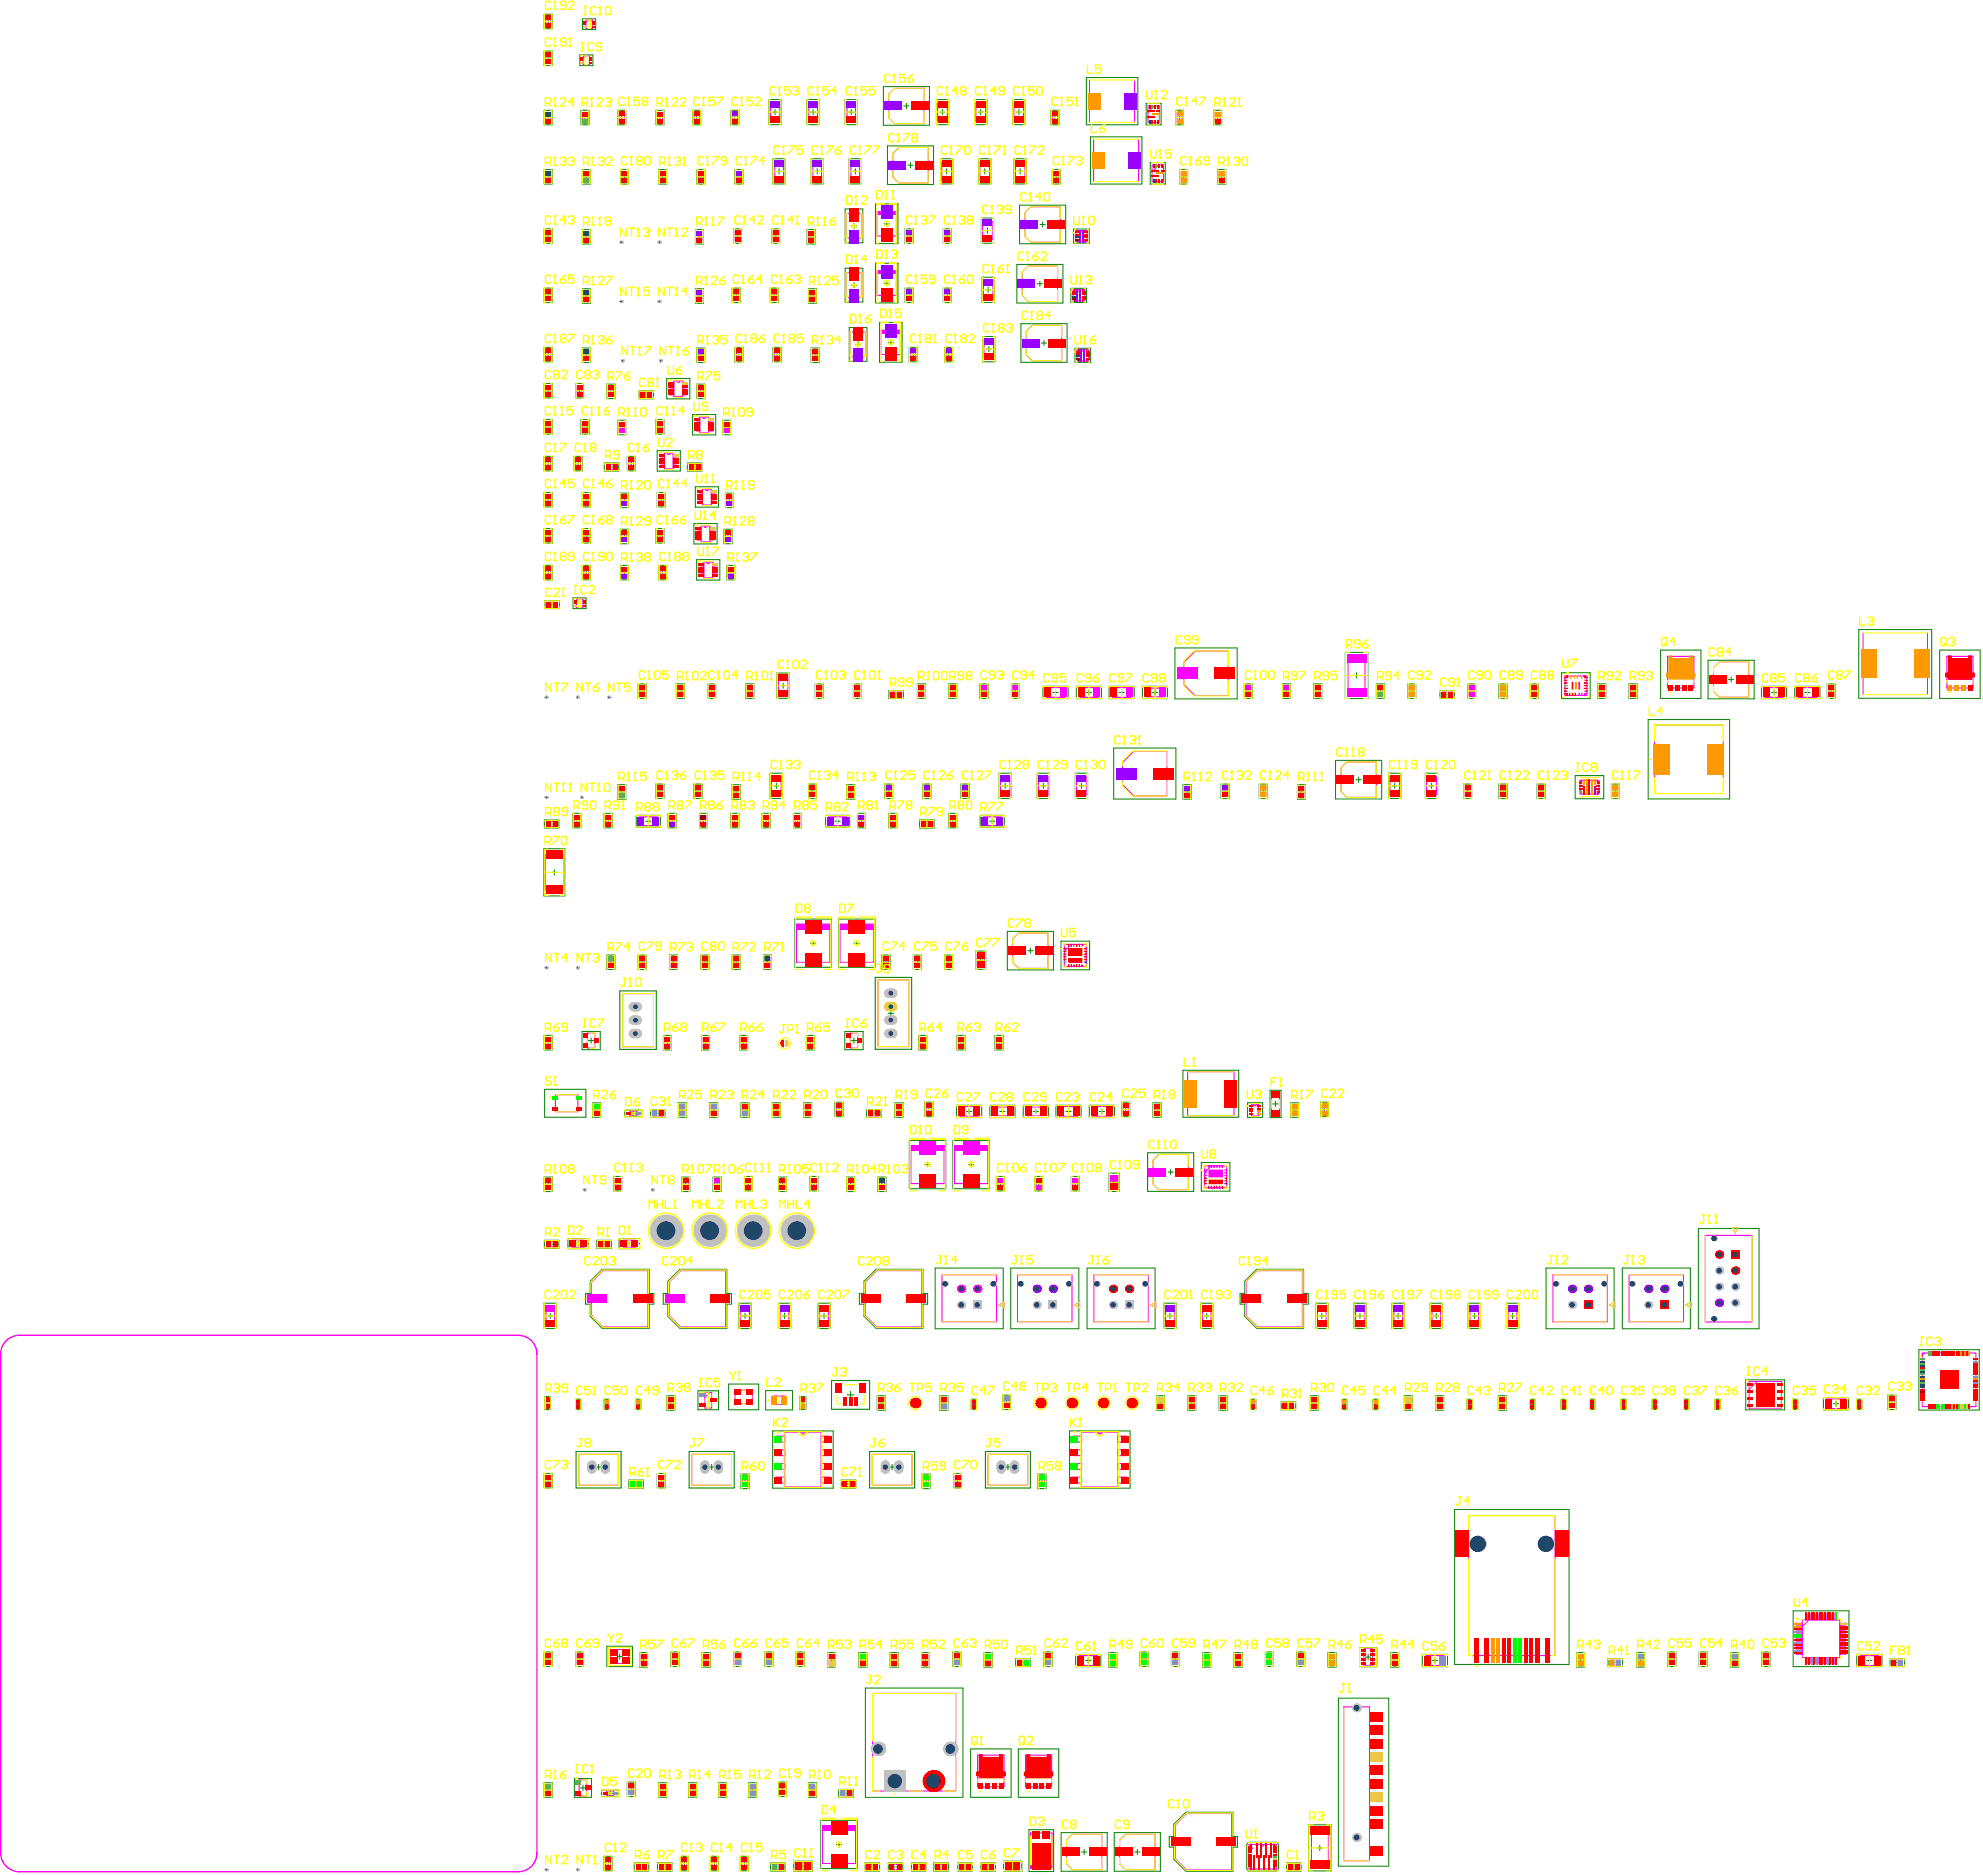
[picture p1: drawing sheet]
<svg xmlns="http://www.w3.org/2000/svg" width="615mm" height="582mm" viewBox="0 0 615 582" stroke-linecap="round" stroke-linejoin="round" font-family="sans-serif">
<g fill="none" stroke="#008000" stroke-width=".31">
<path d="M168.8 4.4h2.5v4.5h-2.5zM168.8 15.8h2.5v4.5h-2.5zM169.3 6.7h1.6M169.3 18.1h1.6M170.1 5.9v1.6M170.1 17.3v1.6M179.9 17h4.1v3.4h-4.1zM180.7 5.8h4.1v3.4h-4.1zM168.8 34.2h2.5v4.5h-2.5zM169.3 36.5h1.6M170.1 35.7v1.6M180.3 34.2h2.4v4.5h-2.4z"/>
<path d="M180.7 36.5h1.6M181.5 35.7v1.6M191.7 34.2h2.5v4.5h-2.5zM192.1 36.5h1.6M192.9 35.7v1.6M203.5 34.2h2.5v4.5h-2.5zM203.9 36.5h1.6M204.7 35.7v1.6M214.9 34.2h2.5v4.5h-2.5zM215.4 36.5h1.5M216.1 35.7v1.6M226.7 34.2h2.5v4.5h-2.5z"/>
<path d="M227.2 36.5h1.6M228 35.7v1.6M238.5 30.9h3.9v7.8h-3.9zM239.6 34.8h1.7M240.4 33.9v1.7M250.4 30.9h3.8v7.8h-3.8zM251.4 34.8h1.7M252.3 33.9v1.7M262.2 30.9h3.8v7.8h-3.8zM263.3 34.8h1.6M264.1 33.9v1.7M274.1 26.9h14.3v12h-14.3z"/>
<path d="M280.4 32.9h1.7M281.2 32v1.7M290.5 30.9h3.8v7.8h-3.8zM291.6 34.8h1.7M292.4 33.9v1.7M302.3 30.9h3.9v7.8h-3.9zM303.4 34.8h1.7M304.3 33.9v1.7M314.2 30.9h3.8v7.8h-3.8zM315.3 34.8h1.6M316.1 33.9v1.7M326 34.2h2.5v4.5h-2.5z"/>
<path d="M326.5 36.5h1.6M327.3 35.7v1.6M337.1 24.1h15.9v14.6h-15.9zM355.6 32.1h4.6v6.6h-4.6zM364.7 34.2h2.5v4.5h-2.5zM365.2 36.5h1.5M366 35.7v1.6M376.5 34.2h2.5v4.5h-2.5zM377 36.5h1.6M377.8 35.7v1.6M168.8 52.6h2.5v4.5h-2.5zM169.3 54.9h1.6"/>
<path d="M170.1 54.1v1.5M180.7 52.6h2.5v4.5h-2.5zM181.1 54.9h1.6M181.9 54.1v1.5M192.5 52.6h2.5v4.5h-2.5zM193 54.9h1.5M193.8 54.1v1.5M204.3 52.6h2.5v4.5h-2.5zM204.8 54.9h1.6M205.6 54.1v1.5M216.2 52.6h2.5v4.5h-2.5zM216.6 54.9h1.6"/>
<path d="M217.4 54.1v1.5M228 52.6h2.5v4.5h-2.5zM228.5 54.9h1.5M229.2 54.1v1.5M239.8 49.2h3.8v7.9h-3.8zM240.9 53.2h1.6M241.7 52.3v1.7M251.6 49.2h3.9v7.9h-3.9zM252.7 53.2h1.7M253.5 52.3v1.7M263.5 49.2h3.8v7.9h-3.8zM264.5 53.2h1.7"/>
<path d="M265.4 52.3v1.7M275.3 45.3h14.3v11.9h-14.3zM281.7 51.3h1.6M282.5 50.4v1.7M291.8 49.2h3.8v7.9h-3.8zM292.9 53.2h1.6M293.7 52.3v1.7M303.6 49.2h3.8v7.9h-3.8zM304.7 53.2h1.7M305.5 52.3v1.7M314.6 49.2h3.8v7.9h-3.8zM315.7 53.2h1.6"/>
<path d="M316.5 52.3v1.7M326.5 52.6h2.5v4.5h-2.5zM326.9 54.9h1.6M327.7 54.1v1.5M338.3 42.5h16v14.6h-16zM356.9 50.5h4.6v6.6h-4.6zM366 52.6h2.5v4.5h-2.5zM366.4 54.9h1.6M367.2 54.1v1.5M377.8 52.6h2.5v4.5h-2.5zM378.3 54.9h1.5M379.1 54.1v1.5"/>
<path d="M168.8 71h2.5v4.5h-2.5zM169.3 73.2h1.6M170.1 72.4v1.6M180.7 71.2h2.5v4.5h-2.5zM181.1 73.5h1.6M181.9 72.7v1.5M215.7 71.2h2.5v4.5h-2.5zM216.2 73.5h1.6M217 72.7v1.5M227.6 71h2.5v4.5h-2.5zM228 73.2h1.6M228.8 72.4v1.6"/>
<path d="M239.4 71h2.5v4.5h-2.5zM239.9 73.2h1.5M240.7 72.4v1.6M250.4 71.2h2.5v4.5h-2.5zM250.9 73.5h1.5M251.6 72.7v1.5M262.2 64.8h5.5v10.5h-5.5zM264.1 70.1h1.7M265 69.2v1.7M271.6 63.3h7v12.3h-7zM274.3 69.4h1.6M275.1 68.6v1.7"/>
<path d="M280.8 71h2.5v4.5h-2.5zM281.3 73.2h1.6M282.1 72.4v1.6M292.7 71h2.5v4.5h-2.5zM293.1 73.2h1.6M293.9 72.4v1.6M304.5 67.6h3.8v7.9h-3.8zM305.5 71.5h1.7M306.4 70.7v1.7M316.3 63.7h14.3v11.9h-14.3zM322.7 69.6h1.6M323.5 68.8v1.7"/>
<path d="M333.1 71.1h4.9v4.3h-4.9zM168.8 89.4h2.5v4.5h-2.5zM169.3 91.6h1.6M170.1 90.8v1.6M180.7 89.6h2.5v4.5h-2.5zM181.1 91.8h1.6M181.9 91v1.6M215.7 89.6h2.5v4.5h-2.5zM216.2 91.8h1.6M217 91v1.6M227.2 89.4h2.5v4.5h-2.5zM227.6 91.6h1.6"/>
<path d="M228.4 90.8v1.6M239 89.4h2.5v4.5h-2.5zM239.4 91.6h1.6M240.2 90.8v1.6M250.8 89.6h2.5v4.5h-2.5zM251.3 91.8h1.6M252.1 91v1.6M262.2 83.2h5.5v10.5h-5.5zM264.1 88.5h1.7M265 87.6v1.7M271.6 81.7h7v12.3h-7zM274.3 87.8h1.6"/>
<path d="M275.1 87v1.7M280.8 89.4h2.5v4.5h-2.5zM281.3 91.6h1.6M282.1 90.8v1.6M292.7 89.4h2.5v4.5h-2.5zM293.1 91.6h1.6M293.9 90.8v1.6M304.7 86h3.8v7.8h-3.8zM305.8 89.9h1.6M306.6 89.1v1.7M315.5 82h14.3v12h-14.3zM321.8 88h1.7"/>
<path d="M322.6 87.2v1.7M332.3 89.4h4.8v4.4h-4.8zM168.8 107.8h2.5v4.5h-2.5zM168.8 119h2.5v4.5h-2.5zM169.3 110h1.6M170.1 109.2v1.6M178.6 119h2.5v4.5h-2.5zM180.7 108h2.5v4.5h-2.5zM181.1 110.2h1.6M181.9 109.4v1.6M188.3 119.2h2.5v4.5h-2.5zM206.9 117.4h7.1v6.4h-7.1z"/>
<path d="M216.2 108h2.5v4.5h-2.5zM216.2 119.2h2.5v4.5h-2.5zM216.6 110.2h1.6M217.4 109.4v1.6M228 107.8h2.5v4.5h-2.5zM228.5 110h1.5M229.2 109.2v1.6M239.8 107.8h2.5v4.5h-2.5zM240.3 110h1.6M241.1 109.2v1.6M251.7 108h2.5v4.5h-2.5zM252.1 110.2h1.6"/>
<path d="M252.9 109.4v1.6M263.5 101.6h5.5v10.5h-5.5zM265.4 106.8h1.7M266.2 106v1.7M272.9 100.1h7v12.3h-7zM275.5 106.2h1.7M276.4 105.4v1.6M282.1 107.8h2.5v4.5h-2.5zM282.5 110h1.6M283.3 109.2v1.6M293.1 107.8h2.5v4.5h-2.5zM293.5 110h1.6"/>
<path d="M294.3 109.2v1.6M304.9 104.4h3.8v7.8h-3.8zM306 108.3h1.6M306.8 107.5v1.7M316.8 100.4h14.3v12h-14.3zM323.1 106.4h1.6M323.9 105.6v1.7M333.5 108h4.9v4.4h-4.9zM168.8 130.2h2.5v4.5h-2.5zM169.3 121.2h1.6M169.3 132.4h1.6M170.1 120.4v1.6"/>
<path d="M170.1 131.6v1.6M179 121.2h1.6M179.8 120.4v1.6M180.3 130.2h2.4v4.5h-2.4zM180.7 132.4h1.6M181.5 131.6v1.6M188.7 121.4h1.6M189.5 120.6v1.6M191.7 130.4h2.5v4.5h-2.5zM192.1 132.6h1.6M192.9 131.8v1.6M198.3 121.2h4.5v2.5h-4.5z"/>
<path d="M199.7 122.5h1.6M200.5 121.7v1.6M203.5 130.2h2.5v4.5h-2.5zM203.9 139.8h7.2v6.4h-7.2zM203.9 132.4h1.6M204.7 131.6v1.6M214.9 128.6h7.2v6.4h-7.2zM216.6 121.4h1.6M217.4 120.6v1.6M224.2 130.4h2.5v4.5h-2.5zM224.7 132.6h1.5M225.4 131.8v1.6"/>
<path d="M168.8 141.6h2.5v4.5h-2.5zM168.8 152.8h2.5v4.5h-2.5zM169.3 143.8h1.6M169.3 155h1.6M170.1 143v1.6M170.1 154.2v1.6M178.1 141.6h2.5v4.5h-2.5zM178.6 143.8h1.6M179.4 143v1.6M180.7 152.8h2.5v4.5h-2.5zM181.1 155h1.6M181.9 154.2v1.6"/>
<path d="M187.5 143.6h4.5v2.5h-4.5zM188.9 144.9h1.6M189.7 144.1v1.6M192.5 153h2.5v4.5h-2.5zM193 155.2h1.5M193.8 154.5v1.5M194.6 141.6h2.5v4.5h-2.5zM195.1 143.8h1.6M195.9 143v1.6M203.9 152.8h2.5v4.5h-2.5zM204.4 155h1.6M205.2 154.2v1.6"/>
<path d="M213.3 143.6h4.5v2.5h-4.5zM214.7 144.9h1.6M215.5 144.1v1.6M215.7 151h7.2v6.4h-7.2zM225 153h2.5v4.5h-2.5zM225.5 155.2h1.6M226.3 154.5v1.5M168.8 164h2.5v4.5h-2.5zM168.8 175.4h2.5v4.5h-2.5zM169.3 166.2h1.6M169.3 177.6h1.6M170.1 165.4v1.6"/>
<path d="M170.1 176.9v1.5M180.7 164h2.5v4.5h-2.5zM180.7 175.4h2.5v4.5h-2.5zM181.1 166.2h1.6M181.1 177.6h1.6M181.9 165.4v1.6M181.9 176.9v1.5M192.5 164.2h2.5v4.5h-2.5zM192.5 175.4h2.5v4.5h-2.5zM193 166.4h1.5M193 177.6h1.5M193.8 165.7v1.5"/>
<path d="M193.8 176.9v1.5M203.5 164h2.5v4.5h-2.5zM203.9 166.2h1.6M204.3 175.4h2.5v4.5h-2.5zM204.7 165.4v1.6M204.8 177.6h1.6M205.6 176.9v1.5M215.3 162.4h7.2v6.4h-7.2zM216.1 173.6h7.2v6.4h-7.2zM224.6 164.2h2.5v4.5h-2.5zM225.1 166.4h1.6M225.5 175.4h2.5v4.5h-2.5z"/>
<path d="M225.9 165.7v1.5M225.9 177.6h1.6M226.7 176.9v1.5M169.1 186.3h4.5v2.5h-4.5zM170.6 187.6h1.5M171.4 186.8v1.6M177.8 185.5h4v3.3h-4zM576.7 195.3h22.6v21.3h-22.6zM198 212.2h2.5v4.5h-2.5zM198.5 214.4h1.5M199.2 213.6v1.6M209.8 212.2h2.5v4.5h-2.5z"/>
<path d="M210.3 214.4h1.6M211.1 213.6v1.6M219.6 212.2h2.4v4.5h-2.4zM220 214.4h1.6M220.8 213.6v1.6M231.4 212.2h2.5v4.5h-2.5zM231.8 214.4h1.6M232.6 213.6v1.6M241.1 208.8h3.8v7.8h-3.8zM242.2 212.7h1.6M243 211.9v1.7M252.9 212.2h2.5v4.5h-2.5z"/>
<path d="M253.4 214.4h1.6M254.2 213.6v1.6M264.8 212.2h2.5v4.5h-2.5zM265.2 214.4h1.6M266 213.6v1.6M275.8 214.2h4.5v2.5h-4.5zM277.3 215.5h1.5M278.1 214.7v1.6M284.6 212.2h2.5v4.5h-2.5zM285.1 214.4h1.6M285.9 213.6v1.6M294.3 212.2h2.5v4.5h-2.5z"/>
<path d="M294.8 214.4h1.6M295.6 213.6v1.6M304.1 212.2h2.5v4.5h-2.5zM304.5 214.4h1.6M305.3 213.6v1.6M313.8 212.2h2.5v4.5h-2.5zM314.2 214.4h1.6M315 213.6v1.6M323.6 212.9h7.8v3.9h-7.8zM326.7 214.8h1.6M327.5 214v1.7M333.9 212.9h7.9v3.9h-7.9z"/>
<path d="M337 214.8h1.7M337.9 214v1.7M344.1 212.9h7.8v3.9h-7.8zM347.2 214.8h1.6M348 214v1.7M354.4 212.9h7.9v3.9h-7.9zM357.5 214.8h1.7M358.3 214v1.7M364.5 201h19.3v15.8h-19.3zM386 212.2h2.5v4.5h-2.5zM386.5 214.4h1.6M387.3 213.6v1.6"/>
<path d="M397.9 212.2h2.5v4.5h-2.5zM398.3 214.4h1.6M399.1 213.6v1.6M407.6 212.2h2.5v4.5h-2.5zM408.1 214.4h1.5M408.8 213.6v1.6M417.4 202.4h7v14.3h-7zM420.1 209.6h1.6M420.9 208.7v1.7M427 212.2h2.5v4.5h-2.5zM427.5 214.4h1.6M428.3 213.6v1.6"/>
<path d="M436.8 212.2h2.5v4.5h-2.5zM437.2 214.4h1.6M438 213.6v1.6M446.7 214.2h4.5v2.5h-4.5zM448.2 215.5h1.6M449 214.7v1.6M455.3 212.2h2.5v4.5h-2.5zM455.8 214.4h1.6M456.6 213.6v1.6M465.1 212.2h2.5v4.5h-2.5zM465.5 214.4h1.6M466.3 213.6v1.6"/>
<path d="M474.8 212.2h2.5v4.5h-2.5zM475.2 214.4h1.6M476 213.6v1.6M484.5 208.7h8.9v8.1h-8.9zM495.7 212.2h2.5v4.5h-2.5zM496.2 214.4h1.5M497 213.6v1.6M505.4 212.2h2.5v4.5h-2.5zM505.9 214.4h1.6M506.7 213.6v1.6M515.2 201.7h12.5v15h-12.5zM529.9 204.8h14.4v12h-14.4z"/>
<path d="M536.3 210.8h1.6M537.1 210v1.7M546.5 212.9h7.8v3.9h-7.8zM549.6 214.8h1.6M550.4 214v1.7M556.9 212.9h7.8v3.9h-7.8zM559.9 214.8h1.7M560.8 214v1.7M566.9 212.2h2.5v4.5h-2.5zM567.4 214.4h1.5M568.2 213.6v1.6M601.8 201.7h12.6v15h-12.6z"/>
<path d="M239 239.9h3.8v7.8h-3.8zM310 239.9h3.8v7.8h-3.8zM321.8 239.9h3.8v7.8h-3.8zM333.6 239.9h3.8v7.8h-3.8zM345.5 232.1h19.3v15.8h-19.3zM414.4 235.9h14.3v12h-14.3zM430.8 239.9h3.8v7.8h-3.8zM442.2 239.9h3.8v7.8h-3.8zM511.4 223.2h25.2v24.7h-25.2zM168.9 254.4h4.5v2.5h-4.5zM170.4 255.6h1.5M171.1 254.9v1.5"/>
<path d="M177.7 252.3h2.5v4.5h-2.5zM178.2 254.6h1.6M179 253.8v1.6M187.4 252.3h2.5v4.5h-2.5zM187.9 254.6h1.6M188.7 253.8v1.6M191.7 243.5h2.5v4.5h-2.5zM192.1 245.7h1.6M192.9 244.9v1.6M197.4 253h7.5v3.6h-7.5zM200.3 254.8h1.7M201.1 254v1.6"/>
<path d="M203.5 243.2h2.5v4.5h-2.5zM203.9 245.5h1.6M204.7 244.7v1.6M207.3 252.3h2.5v4.5h-2.5zM207.8 254.6h1.5M208.5 253.8v1.6M215.3 243.2h2.5v4.5h-2.5zM215.8 245.5h1.6M216.6 244.7v1.6M217 252.3h2.5v4.5h-2.5zM217.5 254.6h1.6M218.3 253.8v1.6"/>
<path d="M226.7 252.3h2.5v4.5h-2.5zM227.2 243.5h2.5v4.5h-2.5zM227.2 254.6h1.6M227.6 245.7h1.6M228 253.8v1.6M228.4 244.9v1.6M236.5 252.3h2.4v4.5h-2.4zM236.9 254.6h1.6M237.7 253.8v1.6M240 243.8h1.7M240.9 243v1.6M246.2 252.3h2.5v4.5h-2.5z"/>
<path d="M246.6 254.6h1.6M247.4 253.8v1.6M250.8 243.2h2.5v4.5h-2.5zM251.3 245.5h1.6M252.1 244.7v1.6M256.1 253h7.5v3.6h-7.5zM259.1 254.8h1.6M259.9 254v1.6M262.7 243.5h2.4v4.5h-2.4zM263.1 245.7h1.6M263.9 244.9v1.6M266 252.3h2.5v4.5h-2.5z"/>
<path d="M266.5 254.6h1.6M267.3 253.8v1.6M274.5 243.2h2.5v4.5h-2.5zM274.9 245.5h1.6M275.7 244.7v1.6M275.8 252.3h2.4v4.5h-2.4zM276.2 254.6h1.6M277 253.8v1.6M285.3 254.4h4.5v2.5h-4.5zM286.3 243.2h2.5v4.5h-2.5zM286.8 245.5h1.6M286.8 255.6h1.6"/>
<path d="M287.6 244.7v1.6M287.6 254.9v1.5M294.3 252.3h2.5v4.5h-2.5zM294.8 254.6h1.6M295.6 253.8v1.6M298.2 243.2h2.4v4.5h-2.4zM298.6 245.5h1.6M299.4 244.7v1.6M304.1 253h7.5v3.6h-7.5zM307 254.8h1.7M307.8 254v1.6M311 243.8h1.7"/>
<path d="M311.9 243v1.6M322.9 243.8h1.6M323.7 243v1.6M334.7 243.8h1.7M335.5 243v1.6M367 243.5h2.5v4.5h-2.5zM367.5 245.7h1.6M368.3 244.9v1.6M378.9 243.2h2.5v4.5h-2.5zM379.3 245.5h1.6M380.1 244.7v1.6M390.7 243.2h2.5v4.5h-2.5z"/>
<path d="M391.2 245.5h1.5M391.9 244.7v1.6M402.5 243.5h2.5v4.5h-2.5zM403 245.7h1.6M403.8 244.9v1.6M420.7 241.9h1.7M421.5 241.1v1.6M431.9 243.8h1.7M432.7 243v1.6M443.3 243.8h1.7M444.1 243v1.6M454.1 243.2h2.5v4.5h-2.5z"/>
<path d="M454.5 245.5h1.6M455.3 244.7v1.6M465.1 243.2h2.5v4.5h-2.5zM465.5 245.5h1.6M466.3 244.7v1.6M476.9 243.2h2.5v4.5h-2.5zM477.4 245.5h1.5M478.1 244.7v1.6M488.7 240.6h8.9v7.2h-8.9zM499.9 243.2h2.5v4.5h-2.5zM500.4 245.5h1.6M501.2 244.7v1.6"/>
<path d="M168.7 263.3h6.5v14.7h-6.5zM171.2 270.6h1.6M172 269.8v1.7M188.3 296.3h2.5v4.5h-2.5zM188.7 298.5h1.6M189.5 297.8v1.5M198 296.3h2.5v4.5h-2.5zM198.5 298.5h1.5M199.2 297.8v1.5M207.7 296.3h2.5v4.5h-2.5zM208.2 298.5h1.6M209 297.8v1.5"/>
<path d="M217.4 296.3h2.5v4.5h-2.5zM217.9 298.5h1.6M218.7 297.8v1.5M227.2 296.3h2.5v4.5h-2.5zM227.6 298.5h1.6M228.4 297.8v1.5M236.9 296.3h2.5v4.5h-2.5zM237.3 298.5h1.6M238.1 297.8v1.5M246.6 285.1h11.3v15h-11.3zM251.4 292.6h1.7M252.3 291.8v1.7"/>
<path d="M260.1 285.1h11.4v15h-11.4zM265 292.6h1.6M265.8 291.8v1.7M273.6 296.3h2.5v4.5h-2.5zM274.1 298.5h1.6M274.9 297.8v1.5M283.4 296.3h2.5v4.5h-2.5zM283.8 298.5h1.6M284.6 297.8v1.5M293.1 296.3h2.5v4.5h-2.5zM293.5 298.5h1.6M294.3 297.8v1.5"/>
<path d="M302.7 295.1h3.1v5.6h-3.1zM303.4 297.9h1.7M304.3 297.1v1.6M312.5 289h14.3v11.9h-14.3zM318.9 295h1.6M319.7 294.1v1.7M329.2 292h8.9v8.9h-8.9zM168.8 321.2h2.5v4.5h-2.5zM169 338h12.8v8.6h-12.8zM169.3 323.5h1.6M170.1 322.7v1.6M180.6 320h5.6v5.7h-5.6z"/>
<path d="M182.6 322.9h1.6M183.4 322v1.7M205.8 321.2h2.5v4.5h-2.5zM206.3 323.5h1.6M207.1 322.7v1.6M217.6 321.2h2.5v4.5h-2.5zM218.1 323.5h1.6M218.9 322.7v1.6M229.5 321.2h2.5v4.5h-2.5zM229.9 323.5h1.6M230.7 322.7v1.6M250.2 321.2h2.5v4.5h-2.5z"/>
<path d="M250.6 323.5h1.6M251.4 322.7v1.6M262.1 320h5.7v5.7h-5.7zM264.1 322.9h1.7M265 322v1.7M285.1 321.2h2.4v4.5h-2.4zM285.5 323.5h1.6M286.3 322.7v1.6M296.9 321.2h2.5v4.5h-2.5zM297.3 323.5h1.6M298.1 322.7v1.6M308.7 321.2h2.5v4.5h-2.5z"/>
<path d="M309.2 323.5h1.6M310 322.7v1.6M367 332.1h17.3v14.5h-17.3zM394 338.3h3.5v8.5h-3.5zM183.8 342.2h2.5v4.5h-2.5zM184.3 344.4h1.6M185.1 343.6v1.6M193.8 344.5h5.4v2h-5.4zM195.8 345.5h1.7M196.5 344.6v1.7M201.9 344.2h4.5v2.5h-4.5zM203.3 345.5h1.6"/>
<path d="M204.1 344.7v1.6M210.5 342.2h2.5v4.5h-2.5zM210.9 344.4h1.6M211.7 343.6v1.6M220.2 342.2h2.5v4.5h-2.5zM220.6 344.4h1.6M221.4 343.6v1.6M229.9 342.2h2.5v4.5h-2.5zM230.4 344.4h1.5M231.2 343.6v1.6M239.6 342.2h2.5v4.5h-2.5zM240.1 344.4h1.6"/>
<path d="M240.9 343.6v1.6M249.3 342.2h2.5v4.5h-2.5zM249.8 344.4h1.6M250.6 343.6v1.6M259.1 342h2.5v4.4h-2.5zM259.5 344.2h1.6M260.3 343.4v1.6M268.8 344.2h4.5v2.5h-4.5zM270.3 345.5h1.6M271.1 344.7v1.6M277.7 342.2h2.5v4.5h-2.5zM278.1 344.4h1.6"/>
<path d="M278.9 343.6v1.6M282.1 353.8h11.3v15h-11.3zM287 342h2.4v4.4h-2.4zM287.4 344.2h1.6M288.2 343.4v1.6M295.6 353.8h11.4v15h-11.4zM296.8 342.9h7.8v3.8h-7.8zM299.8 344.8h1.7M300.7 344v1.7M307.1 342.9h7.8v3.8h-7.8zM310.2 344.8h1.7M311 344v1.7"/>
<path d="M317.5 342.9h7.8v3.8h-7.8zM320.5 344.8h1.7M321.4 344v1.7M327.6 342.9h7.8v3.8h-7.8zM330.7 344.8h1.6M331.5 344v1.7M338 342.9h7.8v3.8h-7.8zM341 344.8h1.7M341.9 344v1.7M348 342h2.5v4.4h-2.5zM348.5 344.2h1.6M349.3 343.4v1.6"/>
<path d="M356.1 357.7h14.3v11.9h-14.3zM357.7 342.2h2.5v4.5h-2.5zM358.2 344.4h1.6M359 343.6v1.6M387.1 342.2h4.7v4.5h-4.7zM394.9 342.5h1.7M395.7 341.7v1.6M400.4 342.2h2.5v4.5h-2.5zM400.9 344.4h1.6M401.7 343.6v1.6M409.7 342h2.5v4.4h-2.5zM410.2 344.2h1.5"/>
<path d="M411 343.4v1.6M168.8 365.2h2.5v4.5h-2.5zM169.3 367.5h1.6M170.1 366.7v1.5M190.4 365h2.5v4.5h-2.5zM190.8 367.2h1.6M191.6 366.4v1.6M211.5 365.2h2.5v4.5h-2.5zM212 367.5h1.6M212.8 366.7v1.5M221.2 365.2h2.5v4.5h-2.5zM221.7 367.5h1.6"/>
<path d="M222.5 366.7v1.5M231 365h2.5v4.5h-2.5zM231.4 367.2h1.6M232.2 366.4v1.6M241.5 365.2h2.5v4.5h-2.5zM242 367.5h1.6M242.8 366.7v1.5M251.2 365h2.5v4.5h-2.5zM251.7 367.2h1.6M252.5 366.4v1.6M262.7 365.2h2.4v4.5h-2.4zM263.1 367.5h1.6"/>
<path d="M263.9 366.7v1.5M272.4 365.2h2.5v4.5h-2.5zM272.8 367.5h1.6M273.6 366.7v1.5M286.9 361.3h1.7M287.8 360.5v1.7M300.5 361.3h1.6M301.3 360.5v1.7M309.1 365h2.5v4.5h-2.5zM309.6 367.2h1.6M310.4 366.4v1.6M321 365h2.5v4.5h-2.5z"/>
<path d="M321.4 367.2h1.6M322.2 366.4v1.6M332.4 365h2.5v4.5h-2.5zM332.8 367.2h1.6M333.6 366.4v1.6M344.1 364h3.2v5.6h-3.2zM344.8 366.8h1.7M345.7 366v1.6M362.4 363.6h1.6M363.2 362.8v1.7M372.7 360.7h8.9v8.9h-8.9zM168.9 384.8h4.5v2.5h-4.5z"/>
<path d="M170.4 386h1.5M171.1 385.3v1.5M176.2 384.3h6.4v3.1h-6.4zM178.6 385.8h1.6M179.4 385v1.7M185.2 384.8h4.5v2.5h-4.5zM186.6 386h1.6M186.8 393.8h14.6v7.5h1.5v3.3h-1.5v7.5h-14.6l-3.7-3.7v-3.8h-1.4v-3.3h1.4v-3.8zM187.4 385.3v1.5M192.1 384.3h6.3v3.1h-6.3zM194.4 385.8h1.7M195.2 385v1.7"/>
<path d="M210.9 393.8h14.6v7.5h1.4v3.3h-1.4v7.5h-14.6l-3.7-3.7v-3.8h-1.4v-3.3h1.4v-3.8zM271.8 393.8h14.6v7.5h1.4v3.3h-1.4v7.5h-14.6l-3.7-3.7v-3.8h-1.5v-3.3h1.5v-3.8zM290.1 393.4h21.2v18.8h-21.2zM313.6 393.4h21.1v18.8h-21.1zM337.3 393.4h21.1v18.8h-21.1zM389.9 393.8h14.6v7.5h1.4v3.3h-1.4v7.5h-14.6l-3.7-3.7v-3.8h-1.5v-3.3h1.5v-3.8zM479.7 393.4h21.1v18.8h-21.1zM503.3 393.4h21.2v18.8h-21.2zM526.9 381.2h18.9v31.1h-18.9zM168.8 404.3h3.8v7.9h-3.8zM169.9 408.2h1.7M170.7 407.4v1.7"/>
<path d="M229.2 404.3h3.9v7.9h-3.9zM230.3 408.2h1.7M231.2 407.4v1.7M241.5 404.3h3.8v7.9h-3.8zM242.6 408.2h1.6M243.4 407.4v1.7M253.7 404.3h3.9v7.9h-3.9zM254.8 408.2h1.7M255.7 407.4v1.7M361.1 404.3h3.8v7.9h-3.8zM362.2 408.2h1.6M363 407.4v1.7"/>
<path d="M372.5 404.3h3.8v7.9h-3.8zM373.6 408.2h1.6M374.4 407.4v1.7M408.2 404.3h3.8v7.9h-3.8zM409.3 408.2h1.6M410.1 407.4v1.7M420 404.3h3.9v7.9h-3.9zM421.1 408.2h1.7M421.9 407.4v1.7M431.9 404.3h3.8v7.9h-3.8zM432.9 408.2h1.7M433.8 407.4v1.7"/>
<path d="M443.7 404.3h3.8v7.9h-3.8zM444.8 408.2h1.6M445.6 407.4v1.7M455.5 404.3h3.9v7.9h-3.9zM456.6 408.2h1.7M457.4 407.4v1.7M467.4 404.3h3.8v7.9h-3.8zM468.4 408.2h1.7M469.3 407.4v1.7M595.4 418.7h18.7v18.8h-18.7zM169 433.3h1.8v4h-1.8zM169.4 435.3h.9"/>
<path d="M169.9 434.8v1M178.6 434.1h1.6v3.2h-1.6zM179 435.7h.8M179.4 435.3v.9M187.4 434.1h1.7v3.2h-1.7zM187.8 435.7h.9M188.3 435.3v.9M197.1 434.1h1.7v3.2h-1.7zM197.5 435.7h.9M198 435.3v.9M206.9 433h2.5v4.5h-2.5zM207.3 435.3h1.6"/>
<path d="M208.1 434.5v1.6M216.5 431.5h6.4v5.9h-6.4zM226.1 429.4h9.3v8h-9.3zM237.6 431.5h8.3v5.9h-8.3zM248.2 433.3h1.8v4h-1.8zM248.7 435.3h.9M249.1 434.8v1M272.2 433h2.5v4.5h-2.5zM272.6 435.3h1.6M273.4 434.5v1.6M291.6 433h2.5v4.5h-2.5zM292.1 435.3h1.5"/>
<path d="M292.8 434.5v1.6M301.3 434.1h1.7v3.2h-1.7zM301.7 435.7h.9M302.1 435.3v.9M311 432.8h2.5v4.5h-2.5zM311.5 435.1h1.6M312.3 434.3v1.6M358.8 433h2.5v4.5h-2.5zM359.2 435.3h1.6M360 434.5v1.6M368.5 433h2.5v4.5h-2.5zM369 435.3h1.5"/>
<path d="M369.8 434.5v1.6M378.2 433h2.5v4.5h-2.5zM378.7 435.3h1.6M379.5 434.5v1.6M387.9 434.1h1.7v3.2h-1.7zM388.3 435.7h.9M388.8 435.3v.9M397.5 434.9h4.5v2.5h-4.5zM399 436.1h1.6M399.8 435.4v1.5M406.5 433h2.5v4.5h-2.5zM407 435.3h1.6"/>
<path d="M407.8 434.5v1.6M416.3 434.1h1.6v3.2h-1.6zM416.7 435.7h.8M417.1 435.3v.9M426 434.1h1.6v3.2h-1.6zM426.4 435.7h.8M426.8 435.3v.9M435.7 433h2.5v4.5h-2.5zM436.2 435.3h1.5M436.9 434.5v1.6M445.4 433h2.5v4.5h-2.5zM445.9 435.3h1.6"/>
<path d="M446.7 434.5v1.6M455.1 434.1h1.7v3.2h-1.7zM455.5 435.7h.9M456 435.3v.9M464.9 433h2.5v4.5h-2.5zM465.3 435.3h1.6M466.1 434.5v1.6M474.6 434.1h1.6v3.2h-1.6zM475 435.7h.8M475.4 435.3v.9M484.3 434.1h1.7v3.2h-1.7zM484.7 435.7h.9"/>
<path d="M485.1 435.3v.9M493.2 434.1h1.6v3.2h-1.6zM493.6 435.7h.8M494 435.3v.9M502.9 434.1h1.6v3.2h-1.6zM503.3 435.7h.8M503.7 435.3v.9M512.6 434.1h1.7v3.2h-1.7zM513 435.7h.9M513.4 435.3v.9M522.3 434.1h1.7v3.2h-1.7zM522.7 435.7h.9"/>
<path d="M523.2 435.3v.9M532 434.1h1.7v3.2h-1.7zM532.4 435.7h.9M532.9 435.3v.9M541.6 428.1h12.1v9.3h-12.1zM556.1 434.1h1.7v3.2h-1.7zM556.5 435.7h.9M557 435.3v.9M565.7 433.6h7.8v3.8h-7.8zM568.8 435.5h1.7M569.6 434.7v1.6M576 434.1h1.7v3.2h-1.7z"/>
<path d="M576.4 435.7h.9M576.8 435.3v.9M585.7 432.8h2.5v4.5h-2.5zM586.2 435.1h1.6M587 434.3v1.6M168.8 457.1h2.5v4.5h-2.5zM169.3 459.4h1.6M170.1 458.6v1.6M195.1 459.2h4.5v2.5h-4.5zM197.3 459.7v1.5M203.9 457.1h2.5v4.5h-2.5zM204.4 459.4h1.6"/>
<path d="M205.2 458.6v1.6M229.9 457.4h2.5v4.4h-2.5zM230.4 459.6h1.5M231.2 458.8v1.6M239.7 444h18.8v17.7h-18.8zM261 459.2h4.5v2.5h-4.5zM263.3 459.7v1.5M286.1 457.4h2.5v4.4h-2.5zM286.6 459.6h1.5M287.4 458.8v1.6M295.8 457.1h2.5v4.5h-2.5zM296.3 459.4h1.6"/>
<path d="M297.1 458.6v1.6M322 457.4h2.5v4.4h-2.5zM322.5 459.6h1.6M323.3 458.8v1.6M331.9 444h18.7v17.7h-18.7zM196.6 460.4h1.5M262.5 460.4h1.6M451.3 468.3h35.5v48.1h-35.5zM556.3 499.8h17.3l.1 17.3h-17.4zM168.8 512.5h2.5v4.5h-2.5zM169.3 514.8h1.6M170.1 514v1.6"/>
<path d="M178.6 512.5h2.5v4.5h-2.5zM179 514.8h1.6M179.8 514v1.6M188.3 510.8h8v6.3h-8zM191.4 513.9h1.7M192.3 513.1v1.7M198.4 512.7h2.5v4.5h-2.5zM198.9 515h1.6M199.7 514.2v1.6M208.1 512.5h2.5v4.5h-2.5zM208.6 514.8h1.6M209.4 514v1.6"/>
<path d="M217.9 512.7h2.5v4.5h-2.5zM218.3 515h1.6M219.1 514.2v1.6M227.6 512.5h2.5v4.5h-2.5zM228 514.8h1.6M228.8 514v1.6M237.3 512.5h2.5v4.5h-2.5zM237.8 514.8h1.5M238.5 514v1.6M247 512.5h2.5v4.5h-2.5zM247.5 514.8h1.6M248.3 514v1.6"/>
<path d="M256.7 512.7h2.5v4.5h-2.5zM257.2 515h1.6M258 514.2v1.6M266.5 512.7h2.5v4.5h-2.5zM266.9 515h1.6M267.7 514.2v1.6M276.2 512.7h2.5v4.5h-2.5zM276.6 515h1.6M277.4 514.2v1.6M285.9 512.7h2.5v4.5h-2.5zM286.4 515h1.5M287.1 514.2v1.6"/>
<path d="M295.6 512.5h2.5v4.5h-2.5zM296.1 514.8h1.6M296.9 514v1.6M305.3 512.7h2.5v4.5h-2.5zM305.8 515h1.6M306.6 514.2v1.6M315.1 514.6h4.5v2.5h-4.5zM316.6 515.8h1.5M317.4 515v1.6M323.9 512.5h2.5v4.5h-2.5zM324.4 514.8h1.6M325.2 514v1.6"/>
<path d="M333.7 513.3h7.9v3.8h-7.9zM336.8 515.2h1.7M337.6 514.4v1.6M344 512.7h2.5v4.5h-2.5zM344.5 515h1.5M345.2 514.2v1.6M353.7 512.5h2.5v4.5h-2.5zM354.2 514.8h1.6M355 514v1.6M363.4 512.5h2.5v4.5h-2.5zM363.9 514.8h1.6M364.7 514v1.6"/>
<path d="M373.2 512.7h2.5v4.5h-2.5zM373.6 515h1.6M374.4 514.2v1.6M382.9 512.7h2.5v4.5h-2.5zM383.3 515h1.6M384.1 514.2v1.6M392.6 512.5h2.5v4.5h-2.5zM393.1 514.8h1.5M393.8 514v1.6M402.3 512.5h2.5v4.5h-2.5zM402.8 514.8h1.6M403.6 514v1.6"/>
<path d="M412 512.7h2.5v4.5h-2.5zM412.5 515h1.6M413.3 514.2v1.6M421.8 511.1h5.3v6h-5.3zM431.5 512.7h2.5v4.5h-2.5zM431.9 515h1.6M432.7 514.2v1.6M441.3 513.3h7.8v3.8h-7.8zM444.4 515.2h1.6M445.2 514.4v1.6M489.2 512.7h2.5v4.5h-2.5zM489.6 515h1.6"/>
<path d="M490.4 514.2v1.6M498.9 514.6h4.5v2.5h-4.5zM500.4 515.8h1.6M501.2 515v1.6M507.7 512.7h2.5v4.5h-2.5zM508.2 515h1.6M509 514.2v1.6M517.5 512.5h2.5v4.5h-2.5zM517.9 514.8h1.6M518.7 514v1.6M527.2 512.5h2.5v4.5h-2.5zM527.6 514.8h1.6"/>
<path d="M528.4 514v1.6M536.9 512.7h2.5v4.5h-2.5zM537.4 515h1.5M538.2 514.2v1.6M546.6 512.5h2.5v4.5h-2.5zM547.1 514.8h1.6M547.9 514v1.6M576.1 513.3h7.8v3.8h-7.8zM579.2 515.2h1.6M580 514.4v1.6M586.4 514.6h4.5v2.5h-4.5zM587.9 515.8h1.5"/>
<path d="M588.7 515v1.6M268.5 523.7h30.3v33.9h-30.3zM415.2 526.9h15.7v52.1h-15.7zM168.8 553.1h2.5v4.5h-2.5zM169.3 555.3h1.6M170.1 554.6v1.5M178.2 551.8h5.3v5.8h-5.3zM180 554.7h1.7M180.9 553.9v1.6M186.6 555.4h5.4v2h-5.4zM188.7 556.4h1.6M189.3 555.6v1.6"/>
<path d="M194.6 552.9h2.5v4.5h-2.5zM195.1 555.1h1.6M195.9 554.3v1.6M204.3 553.1h2.5v4.5h-2.5zM204.8 555.3h1.6M205.6 554.6v1.5M213.6 553.1h2.5v4.5h-2.5zM214.1 555.3h1.6M214.9 554.6v1.5M222.9 553.1h2.5v4.5h-2.5zM223.4 555.3h1.6M224.2 554.6v1.5"/>
<path d="M232.2 553.1h2.5v4.5h-2.5zM232.7 555.3h1.6M233.5 554.6v1.5M241.5 552.9h2.5v4.5h-2.5zM242 555.1h1.6M242.8 554.3v1.6M250.8 553.1h2.5v4.5h-2.5zM251.3 555.3h1.6M252.1 554.6v1.5M260.2 555.2h4.5v2.5h-4.5zM261.6 556.4h1.6M262.4 555.6v1.6"/>
<path d="M301.1 542.6h12.6v15h-12.6zM315.9 542.6h12.6v15h-12.6zM187.4 575.9h2.5v4.5h-2.5zM187.9 578.2h1.6M188.7 577.4v1.6M196.8 578h4.5v2.5h-4.5zM198.2 579.2h1.6M199 578.4v1.6M204 578h4.5v2.5h-4.5zM205.4 579.2h1.6M206.2 578.4v1.6M211.1 575.9h2.5v4.5h-2.5z"/>
<path d="M211.6 578.2h1.5M212.3 577.4v1.6M220.4 575.9h2.5v4.5h-2.5zM220.9 578.2h1.5M221.6 577.4v1.6M229.7 575.9h2.5v4.5h-2.5zM230.1 578.2h1.6M230.9 577.4v1.6M239 578h4.5v2.5h-4.5zM240.5 579.2h1.6M241.3 578.4v1.6M246.3 577.4h5.6v3.2h-5.6z"/>
<path d="M248.3 579h1.6M249.1 578.2v1.7M254.7 564.8h11.3v14.9h-11.3zM259.5 572.3h1.6M260.3 571.4v1.7M268.4 578h4.5v2.5h-4.5zM269.9 579.2h1.6M270.7 578.4v1.6M275.6 578h4.5v2.5h-4.5zM277.1 579.2h1.5M277.8 578.4v1.6M282.8 578h4.5v2.5h-4.5z"/>
<path d="M284.2 579.2h1.6M285 578.4v1.6M289.8 578h4.4v2.5h-4.4zM291.2 579.2h1.6M292 578.4v1.6M297.2 578h4.4v2.5h-4.4zM298.6 579.2h1.6M299.4 578.4v1.6M304.3 578h4.5v2.5h-4.5zM305.8 579.2h1.6M306.6 578.4v1.6M311.4 577.4h5.6v3.2h-5.6z"/>
<path d="M313.4 579h1.6M314.2 578.2v1.7M319.2 567.7h7.7v12.9h-7.7zM322.2 574.2h1.7M323.1 573.3v1.7M329.2 568.6h14.3v12h-14.3zM335.5 574.6h1.7M336.4 573.7v1.7M345.7 568.6h14.3v12h-14.3zM352 574.6h1.7M352.9 573.7v1.7M367.9 562.3h14.6v7.4h1.4v3.4h-1.4v7.5h-14.6l-3.7-3.8v-3.7h-1.4v-3.4h1.4v-3.7z"/>
<path d="M387.1 571.8l.3-.2h8.7l.3 .2 .3 .7v7.2l-.3 .6-.3 .2h-8.7l-.3-.2-.3-.6v-7.2zM399.2 578h4.5v2.5h-4.5zM400.7 579.2h1.5M401.5 578.4v1.6M406 566.2h7v14.3h-7zM408.6 573.3h1.7M409.5 572.5v1.6"/>
</g>
<g fill="none" stroke="#008000" stroke-width=".33">
<path d="M192.3 307.4h11.3v18.2h-11.3zM196.3 316.5h1.7M197.1 315.7v1.6M271.5 303.2h11.4v22.3h-11.4zM275.5 314.4h1.7M276.4 313.6v1.6M258 428.3h11.8v8.9h-11.8zM262.8 432.8h2.2M263.9 431.7v2.1M178.7 450.3h14v11.4h-14zM184.9 455.2h1.7M185.7 454.3v1.7"/>
<path d="M213.8 450.3h14v11.4h-14zM220 455.2h1.6M220.8 454.3v1.7M269.8 450.3h14v11.4h-14zM276 455.2h1.6M276.8 454.3v1.7M305.7 450.3h14v11.4h-14zM311.9 455.2h1.6M312.7 454.3v1.7M423.7 514.1h1.6M424.5 513.3v1.7"/>
</g>
<g fill="none" stroke="#f0f" stroke-width=".31">
<path d="M169.3 5.2h1.6v2.9h-1.6zM169.3 16.6h1.6v2.9h-1.6zM180.9 17.4h2v2.6h-2zM181.8 17.4l-.9 .8M181.8 6.2h2v2.6h-2zM182.6 6.2l-.8 .8M169.3 35h1.6v2.9h-1.6zM180.7 35h1.6v2.9h-1.6zM192.1 35h1.6v2.9h-1.6zM203.9 35h1.6v2.9h-1.6zM215.4 35h1.5v2.9h-1.5zM227.2 35h1.6v2.9h-1.6z"/>
<path d="M239.1 32.1h2.7v5.3h-2.7zM250.9 32.1h2.7v5.3h-2.7zM262.8 32.1h2.6v5.3h-2.6zM277.6 27.4h9.1v11h-9.1l-1.9-1.9v-7.3zM290.9 31.9h3v5.7h-3zM302.8 31.9h3v5.7h-3zM314.6 31.9h3v5.7h-3zM326.5 35h1.6v2.9h-1.6zM338 24.8v13.2M352 24.8v13.2M356.2 32.8h3.5v5.2h-3.5zM358.3 32.8l-2.1 2.1"/>
<path d="M365.2 35h1.5v2.9h-1.5zM377 35h1.6v2.9h-1.6zM169.3 53.4h1.6v2.9h-1.6zM181.1 53.4h1.6v2.9h-1.6zM193 53.4h1.5v2.9h-1.5zM204.8 53.4h1.6v2.9h-1.6zM216.6 53.4h1.6v2.9h-1.6zM228.5 53.4h1.5v2.9h-1.5zM240.4 50.5h2.6v5.3h-2.6zM252.2 50.5h2.7v5.3h-2.7zM264 50.5h2.7v5.3h-2.7zM278.8 45.8h9.2v10.9h-9.2l-1.8-1.8v-7.3z"/>
<path d="M292.2 50.3h3v5.7h-3zM304 50.3h3v5.7h-3zM315 50.3h3v5.7h-3zM326.9 53.4h1.6v2.9h-1.6zM339.3 43.2v13.2M353.3 43.2v13.2M357.4 51.2h3.5v5.2h-3.5zM359.6 51.2l-2.2 2.1M366.4 53.4h1.6v2.9h-1.6zM378.3 53.4h1.5v2.9h-1.5zM169.3 71.8h1.6v2.9h-1.6zM181.1 72h1.6v2.9h-1.6z"/>
<path d="M216.2 72h1.6v2.9h-1.6zM228 71.8h1.6v2.9h-1.6zM239.9 71.8h1.5v2.9h-1.5zM250.9 72h1.5v2.9h-1.5zM262.5 66.2h4.9v7.7h-4.9zM272.1 65.6h6v7.6h-6zM281.3 71.8h1.6v2.9h-1.6zM293.1 71.8h1.6v2.9h-1.6zM304.9 68.7h3v5.7h-3zM319.8 64.2h9.2v10.9h-9.2l-1.8-1.8v-7.3zM333.8 71.5h3.5v3.5h-3.5zM169.3 90.2h1.6v2.9h-1.6z"/>
<path d="M181.1 90.4h1.6v2.9h-1.6zM216.2 90.4h1.6v2.9h-1.6zM227.6 90.2h1.6v2.9h-1.6zM239.4 90.2h1.6v2.9h-1.6zM251.3 90.4h1.6v2.9h-1.6zM262.5 84.6h4.9v7.7h-4.9zM272.1 84h6v7.6h-6zM281.3 90.2h1.6v2.9h-1.6zM293.1 90.2h1.6v2.9h-1.6zM305.1 87.1h3v5.7h-3zM319 82.5h9.1v11h-9.1l-1.9-1.8v-7.3zM332.9 89.9h3.5v3.5h-3.5z"/>
<path d="M169.3 108.6h1.6v2.9h-1.6zM169.3 119.8h1.6v2.9h-1.6zM179 119.8h1.6v2.9h-1.6zM181.1 108.8h1.6v2.9h-1.6zM188.7 120h1.6v2.9h-1.6zM209.1 118.1h2.7v4.9h-2.7zM209.1 118.6h-1.1v.7h1.1M209.1 119.7h-1.1v.7h1.1M211.8 118.6h1.1v.7h-1.1M211.8 119.7h1.1v.7h-1.1M216.6 108.8h1.6v2.9h-1.6zM216.6 120h1.6v2.9h-1.6z"/>
<path d="M228.5 108.6h1.5v2.9h-1.5zM240.3 108.6h1.6v2.9h-1.6zM252.1 108.8h1.6v2.9h-1.6zM263.8 103h4.9v7.7h-4.9zM273.4 102.4h6v7.6h-6zM282.5 108.6h1.6v2.9h-1.6zM293.5 108.6h1.6v2.9h-1.6zM305.3 105.5h3v5.7h-3zM320.2 100.9h9.2v11h-9.2l-1.8-1.8v-7.3zM334.2 108.5h3.5v3.5h-3.5zM169.3 131h1.6v2.9h-1.6zM180.7 131h1.6v2.9h-1.6z"/>
<path d="M192.1 131.2h1.6v2.9h-1.6zM199.1 121.7h2.9v1.6h-2.9zM203.9 131h1.6v2.9h-1.6zM209.1 120.8h-1.1v.6h1.1M209.1 121.9h-1.1v.6h1.1M211.8 120.8h1.1v.6h-1.1M211.8 121.9h1.1v.6h-1.1M217.1 129.3h2.7v4.9h-2.7zM217.1 129.8h-1.1v.7h1.1M217.1 130.9h-1.1v.7h1.1M217.1 132h-1.1v.6h1.1M217.1 133.1h-1.1v.6h1.1"/>
<path d="M219.8 129.8h1.1v.7h-1.1M219.8 130.9h1.1v.7h-1.1M219.8 132h1.1v.6h-1.1M219.8 133.1h1.1v.6h-1.1M224.7 131.2h1.5v2.9h-1.5zM169.3 142.4h1.6v2.9h-1.6zM169.3 153.6h1.6v2.9h-1.6zM178.6 142.4h1.6v2.9h-1.6zM181.1 153.6h1.6v2.9h-1.6zM188.3 144.1h2.9v1.6h-2.9zM193 153.8h1.5v2.9h-1.5zM195.1 142.4h1.6v2.9h-1.6z"/>
<path d="M204.4 153.6h1.6v2.9h-1.6zM206.1 140.5h2.8v4.9h-2.8zM206.1 141h-1.1v.7h1.1M206.1 142.1h-1.1v.7h1.1M206.1 143.2h-1.1v.6h1.1M206.1 144.3h-1.1v.6h1.1M208.9 141h1v.7h-1M208.9 142.1h1v.7h-1M208.9 143.2h1v.6h-1M208.9 144.3h1v.6h-1M214.1 144.1h2.9v1.6h-2.9zM217.9 151.7h2.8v4.9h-2.8z"/>
<path d="M217.9 152.2h-1v.7h1M217.9 153.3h-1v.7h1M217.9 154.4h-1v.6h1M217.9 155.5h-1v.6h1M220.7 152.2h1.1v.7h-1.1M220.7 153.3h1.1v.7h-1.1M220.7 154.4h1.1v.6h-1.1M220.7 155.5h1.1v.6h-1.1M225.5 153.8h1.6v2.9h-1.6zM169.3 164.8h1.6v2.9h-1.6zM169.3 176.2h1.6v2.9h-1.6zM181.1 164.8h1.6v2.9h-1.6z"/>
<path d="M181.1 176.2h1.6v2.9h-1.6zM193 165h1.5v2.9h-1.5zM193 176.2h1.5v2.9h-1.5zM203.9 164.8h1.6v2.9h-1.6zM204.8 176.2h1.6v2.9h-1.6zM217.5 163.2h2.8v4.9h-2.8zM217.5 163.7h-1.1v.6h1.1M217.5 164.7h-1.1v.7h1.1M217.5 165.8h-1.1v.7h1.1M217.5 166.9h-1.1v.6h1.1M218.4 174.4h2.7v4.9h-2.7zM218.4 174.9h-1.1v.6h1.1"/>
<path d="M218.4 175.9h-1.1v.7h1.1M218.4 177h-1.1v.7h1.1M218.4 178.1h-1.1v.6h1.1M220.3 163.7h1v.6h-1M220.3 164.7h1v.7h-1M220.3 165.8h1v.7h-1M220.3 166.9h1v.6h-1M221.1 174.9h1.1v.6h-1.1M221.1 175.9h1.1v.7h-1.1M221.1 177h1.1v.7h-1.1M221.1 178.1h1.1v.6h-1.1M225.1 165h1.6v2.9h-1.6z"/>
<path d="M225.9 176.2h1.6v2.9h-1.6zM169.9 186.8h2.9v1.6h-2.9zM178.8 185.8h2v2.7h-2zM179.6 185.8l-.8 .9M578 196.4v19.1M598 196.4v19.1M198.5 213h1.5v2.9h-1.5zM210.3 213h1.6v2.9h-1.6zM220 213h1.6v2.9h-1.6zM231.8 213h1.6v2.9h-1.6zM241.5 209.9h3v5.7h-3zM253.4 213h1.6v2.9h-1.6z"/>
<path d="M265.2 213h1.6v2.9h-1.6zM276.6 214.7h2.9v1.6h-2.9zM285.1 213h1.6v2.9h-1.6zM294.8 213h1.6v2.9h-1.6zM304.5 213h1.6v2.9h-1.6zM314.2 213h1.6v2.9h-1.6zM324.7 213.4h5.6v2.9h-5.6zM335 213.4h5.7v2.9h-5.7zM345.2 213.4h5.6v2.9h-5.6zM355.7 213.5h5.3v2.7h-5.3zM370.7 202h10.4v13.8h-10.4l-3.4-3.4v-6.9zM386.5 213h1.6v2.9h-1.6z"/>
<path d="M398.3 213h1.6v2.9h-1.6zM408.1 213h1.5v2.9h-1.5zM418.3 204.3h5.2v10.5h-5.2zM427.5 213h1.6v2.9h-1.6zM437.2 213h1.6v2.9h-1.6zM447.5 214.7h2.9v1.6h-2.9zM455.8 213h1.6v2.9h-1.6zM465.5 213h1.6v2.9h-1.6zM475.2 213h1.6v2.9h-1.6zM485.5 209.7h6.8v6h-6.8zM496.2 213h1.5v2.9h-1.5zM505.9 213h1.6v2.9h-1.6z"/>
<path d="M533.4 205.3h9.2v11h-9.2l-1.8-1.8v-7.3zM547.6 213.4h5.6v2.9h-5.6zM557.9 213.4h5.7v2.9h-5.7zM567.4 213h1.5v2.9h-1.5zM351.7 233.1h10.4v13.8h-10.4l-3.4-3.4v-7zM417.9 236.4h9.1v11h-9.1l-1.9-1.8v-7.4zM513.4 224.9h21.2v21.3h-21.2zM169.7 254.9h2.9v1.5h-2.9zM178.2 253.1h1.6v2.9h-1.6zM187.9 253.1h1.6v2.9h-1.6zM192.1 244.3h1.6v2.9h-1.6zM198.4 253.4h5.5v2.8h-5.5z"/>
<path d="M203.9 244h1.6v3h-1.6zM207.8 253.1h1.5v2.9h-1.5zM215.8 244h1.6v3h-1.6zM217.5 253.1h1.6v2.9h-1.6zM227.2 253.1h1.6v2.9h-1.6zM227.6 244.3h1.6v2.9h-1.6zM236.9 253.1h1.6v2.9h-1.6zM239.4 241h3v5.6h-3zM246.6 253.1h1.6v2.9h-1.6zM251.3 244h1.6v3h-1.6zM257.2 253.4h5.4v2.8h-5.4zM263.1 244.3h1.6v2.9h-1.6z"/>
<path d="M266.5 253.1h1.6v2.9h-1.6zM274.9 244h1.6v3h-1.6zM276.2 253.1h1.6v2.9h-1.6zM286.1 254.9h2.9v1.5h-2.9zM286.8 244h1.6v3h-1.6zM294.8 253.1h1.6v2.9h-1.6zM298.6 244h1.6v3h-1.6zM305.1 253.4h5.5v2.8h-5.5zM310.4 241h3v5.6h-3zM322.2 241h3v5.6h-3zM334 241h3v5.6h-3zM367.5 244.3h1.6v2.9h-1.6z"/>
<path d="M379.3 244h1.6v3h-1.6zM391.2 244h1.5v3h-1.5zM403 244.3h1.6v2.9h-1.6zM431.2 241h3v5.6h-3zM442.6 241h3v5.6h-3zM454.5 244h1.6v3h-1.6zM465.5 244h1.6v3h-1.6zM477.4 244h1.5v3h-1.5zM490.2 242.1h5.9v4.2h-5.9zM500.4 244h1.6v3h-1.6zM169.2 265.2h5.6v10.9h-5.6zM188.7 297.1h1.6v2.9h-1.6z"/>
<path d="M198.5 297.1h1.5v2.9h-1.5zM208.2 297.1h1.6v2.9h-1.6zM217.9 297.1h1.6v2.9h-1.6zM227.6 297.1h1.6v2.9h-1.6zM237.3 297.1h1.6v2.9h-1.6zM247.1 286.7h10.4v11.8h-10.4zM260.6 286.7h10.4v11.8h-10.4zM274.1 297.1h1.6v2.9h-1.6zM283.8 297.1h1.6v2.9h-1.6zM293.5 297.1h1.6v2.9h-1.6zM303.1 296.1h2.3v3.6h-2.3zM316 289.5h9.2v10.9h-9.2l-1.8-1.8v-7.3z"/>
<path d="M330.2 293h6.8v6.8h-6.8zM332.3 293l-2.1 2.1M169.3 322h1.6v2.9h-1.6zM182.2 320.5h2.4v4.7h-2.4zM206.3 322h1.6v2.9h-1.6zM218.1 322h1.6v2.9h-1.6zM229.9 322h1.6v2.9h-1.6zM250.6 322h1.6v2.9h-1.6zM263.8 320.5h2.3v4.7h-2.3zM285.5 322h1.6v2.9h-1.6zM297.3 322h1.6v2.9h-1.6zM309.2 322h1.6v2.9h-1.6z"/>
<path d="M368.5 332.5h14.4v13.6h-14.4zM394.5 339.9h2.5v5.2h-2.5zM184.3 343h1.6v2.9h-1.6zM195.4 344.8h2.2v1.4h-2.2zM202.7 344.7h2.9v1.6h-2.9zM210.9 343h1.6v2.9h-1.6zM220.6 343h1.6v2.9h-1.6zM230.4 343h1.5v2.9h-1.5zM240.1 343h1.6v2.9h-1.6zM249.8 343h1.6v2.9h-1.6zM259.5 342.7h1.6v3h-1.6zM269.6 344.7h2.9v1.6h-2.9z"/>
<path d="M278.1 343h1.6v2.9h-1.6zM282.6 355.4h10.4v11.8h-10.4zM287.4 342.7h1.6v3h-1.6zM296.1 355.4h10.4v11.8h-10.4zM297.8 343.3h5.7v3h-5.7zM308.4 343.5h5.3v2.7h-5.3zM318.7 343.5h5.3v2.7h-5.3zM328.7 343.3h5.6v3h-5.6zM339 343.3h5.7v3h-5.7zM348.5 342.7h1.6v3h-1.6zM358.2 343h1.6v2.9h-1.6zM359.5 358.2h9.2v10.9h-9.2l-1.8-1.8v-7.3z"/>
<path d="M388.3 342.6h2.2v3.7h-2.2zM400.9 343h1.6v2.9h-1.6zM410.2 342.7h1.5v3h-1.5zM169.3 366h1.6v2.9h-1.6zM190.8 365.8h1.6v2.9h-1.6zM212 366h1.6v2.9h-1.6zM221.7 366h1.6v2.9h-1.6zM231.4 365.8h1.6v2.9h-1.6zM242 366h1.6v2.9h-1.6zM251.7 365.8h1.6v2.9h-1.6zM263.1 366h1.6v2.9h-1.6zM272.8 366h1.6v2.9h-1.6z"/>
<path d="M309.6 365.8h1.6v2.9h-1.6zM321.4 365.8h1.6v2.9h-1.6zM332.8 365.8h1.6v2.9h-1.6zM344.5 365h2.3v3.6h-2.3zM373.8 361.7h6.8v6.8h-6.8zM375.9 361.7l-2.1 2.1M169.7 385.3h2.9v1.5h-2.9zM177.6 384.7h3.6v2.3h-3.6zM186 385.3h2.9v1.5h-2.9zM187.1 394.2h13.9v17.5h-13.9l-3.6-3.5v-10.5zM193.4 384.7h3.7v2.3h-3.7zM211.1 394.2h14v17.5h-14l-3.5-3.5v-10.5z"/>
<path d="M272 394.2h13.9v17.5h-13.9l-3.5-3.5v-10.5zM292.3 395.5h16.8v14.6h-16.8zM315.7 395.5h16.9v14.6h-16.9zM339.4 395.5h16.9v14.6h-16.9zM390.1 394.2h13.9v17.5h-13.9l-3.5-3.5v-10.5zM481.8 395.5h16.9v14.6h-16.9zM505.5 395.5h16.8v14.6h-16.8zM529.1 383.3h14.5v26.8h-14.5zM537.5 380.9h1.7l-.8 1.7zM169.4 405.6h2.7v5.3h-2.7zM229.8 405.6h2.7v5.3h-2.7zM242.1 405.6h2.6v5.3h-2.6z"/>
<path d="M254.3 405.6h2.7v5.3h-2.7zM309.9 404.9l1.6-.9v1.7zM333.3 404.9l1.7-.9v1.7zM357 404.9l1.6-.9v1.7zM361.7 405.6h2.6v5.3h-2.6zM373.1 405.6h2.6v5.3h-2.6zM408.8 405.6h2.6v5.3h-2.6zM420.6 405.6h2.7v5.3h-2.7zM432.4 405.6h2.7v5.3h-2.7zM444.3 405.6h2.6v5.3h-2.6zM456.1 405.6h2.7v5.3h-2.7zM467.9 405.6h2.7v5.3h-2.7z"/>
<path d="M499.4 404.9l1.6-.9v1.7zM523 404.9l1.7-.9v1.7zM596.4 419.8h16.6v16.6h-16.6zM597.1 419.8l-.7 .7M169.4 434.4h.9v1.8h-.9zM179 434.9h.8v1.7h-.8zM187.8 434.9h.9v1.7h-.9zM197.5 434.9h.9v1.7h-.9zM207.3 433.8h1.6v3h-1.6zM218.7 432h2.1v4.9h-2.1zM220.2 432l-1.5 1.6M228.1 431.3h5.3v4.2h-5.3z"/>
<path d="M240.1 433.1h3.3v2.7h-3.3zM248.7 434.4h.9v1.8h-.9zM272.6 433.8h1.6v3h-1.6zM292.1 433.8h1.5v3h-1.5zM301.7 434.9h.9v1.7h-.9zM311.5 433.6h1.6v2.9h-1.6zM359.2 433.8h1.6v3h-1.6zM369 433.8h1.5v3h-1.5zM378.7 433.8h1.6v3h-1.6zM388.3 434.9h.9v1.7h-.9zM398.3 435.4h2.9v1.5h-2.9zM407 433.8h1.6v3h-1.6z"/>
<path d="M416.7 434.9h.8v1.7h-.8zM426.4 434.9h.8v1.7h-.8zM436.2 433.8h1.5v3h-1.5zM445.9 433.8h1.6v3h-1.6zM455.5 434.9h.9v1.7h-.9zM465.3 433.8h1.6v3h-1.6zM475 434.9h.8v1.7h-.8zM484.7 434.9h.9v1.7h-.9zM493.6 434.9h.8v1.7h-.8zM503.3 434.9h.8v1.7h-.8zM513 434.9h.9v1.7h-.9zM522.7 434.9h.9v1.7h-.9z"/>
<path d="M532.4 434.9h.9v1.7h-.9zM542.7 428.6h10v8.3h-10zM545.2 428.6l-2.5 2.5M556.5 434.9h.9v1.7h-.9zM566.8 434h5.7v3h-5.7zM576.4 434.9h.9v1.7h-.9zM586.2 433.6h1.6v2.9h-1.6zM169.3 457.9h1.6v2.9h-1.6zM195.9 459.7h2.9v1.5h-2.9zM204.4 457.9h1.6v2.9h-1.6zM230.4 458.1h1.5v3h-1.5zM243.4 444.4h11.4v16.9h-11.4z"/>
<path d="M243.4 445.6h-2.7v1.8h2.7M243.4 449.8h-2.7v1.8h2.7M243.4 454h-2.7v1.9h2.7M243.4 458.3h-2.7v1.8h2.7M254.8 445.6h2.7v1.8h-2.7M254.8 449.8h2.7v1.8h-2.7M254.8 454h2.7v1.9h-2.7M254.8 458.3h2.7v1.8h-2.7M261.8 459.7h2.9v1.5h-2.9zM286.6 458.1h1.5v3h-1.5zM296.3 457.9h1.6v2.9h-1.6zM322.5 458.1h1.6v3h-1.6z"/>
<path d="M335.6 444.4h11.3v16.9h-11.3zM335.6 445.6h-2.7v1.8h2.7M335.6 449.8h-2.7v1.8h2.7M335.6 454h-2.7v1.9h2.7M335.6 458.3h-2.7v1.8h2.7M346.9 445.6h2.7v1.8h-2.7M346.9 449.8h2.7v1.8h-2.7M346.9 454h2.7v1.9h-2.7M346.9 458.3h2.7v1.8h-2.7M455.7 470.2h26.8v43.5h-26.8zM169.3 513.3h1.6v2.9h-1.6zM179 513.3h1.6v2.9h-1.6z"/>
<path d="M189.5 511.8h5.5v4.3h-5.5zM198.9 513.5h1.6v2.9h-1.6zM208.6 513.3h1.6v2.9h-1.6zM218.3 513.5h1.6v2.9h-1.6zM228 513.3h1.6v2.9h-1.6zM237.8 513.3h1.5v2.9h-1.5zM247.5 513.3h1.6v2.9h-1.6zM257.2 513.5h1.6v2.9h-1.6zM266.9 513.5h1.6v2.9h-1.6zM276.6 513.5h1.6v2.9h-1.6zM286.4 513.5h1.5v2.9h-1.5zM296.1 513.3h1.6v2.9h-1.6z"/>
<path d="M305.8 513.5h1.6v2.9h-1.6zM315.9 515h2.9v1.6h-2.9zM324.4 513.3h1.6v2.9h-1.6zM334.8 513.7h5.7v3h-5.7zM344.5 513.5h1.5v2.9h-1.5zM354.2 513.3h1.6v2.9h-1.6zM363.9 513.3h1.6v2.9h-1.6zM373.6 513.5h1.6v2.9h-1.6zM383.3 513.5h1.6v2.9h-1.6zM393.1 513.3h1.5v2.9h-1.5zM402.8 513.3h1.6v2.9h-1.6zM412.5 513.5h1.6v2.9h-1.6z"/>
<path d="M423.2 511.5h2.6v5.3h-2.6zM431.9 513.5h1.6v2.9h-1.6zM442.4 513.7h5.6v3h-5.6zM489.6 513.5h1.6v2.9h-1.6zM499.7 515h2.9v1.6h-2.9zM508.2 513.5h1.6v2.9h-1.6zM517.9 513.3h1.6v2.9h-1.6zM527.6 513.3h1.6v2.9h-1.6zM537.4 513.5h1.5v2.9h-1.5zM547.1 513.3h1.6v2.9h-1.6zM559.2 502.6h11.6v11.7h-11.6zM559.2 503.6h-1.9v.5h1.9"/>
<path d="M559.2 504.4h-1.9v.5h1.9M559.2 505.3h-1.9v.4h1.9M559.2 506.1h-1.9v.5h1.9M559.2 506.9h-1.9v.5h1.9M559.2 507.8h-1.9v.4h1.9M559.2 508.6h-1.9v.5h1.9M559.2 509.4h-1.9v.5h1.9M559.2 510.3h-1.9v.4h1.9M559.2 511.1h-1.9v.5h1.9M559.2 511.9h-1.9v.5h1.9M559.2 512.8h-1.9v.4h1.9M560.2 514.3v1.8h.4v-1.8"/>
<path d="M560.2 502.6v-1.8h.4v1.8M561 514.3v1.8h.5v-1.8M561 502.6v-1.8h.5v1.8M561.3 502.6l-2.1 2.1M561.8 514.3v1.8h.5v-1.8M561.8 502.6v-1.8h.5v1.8M562.7 514.3v1.8h.4v-1.8M562.7 502.6v-1.8h.4v1.8M563.5 514.3v1.8h.5v-1.8M563.5 502.6v-1.8h.5v1.8M564.3 514.3v1.8h.5v-1.8M564.3 502.6v-1.8h.5v1.8"/>
<path d="M565.2 514.3v1.8h.4v-1.8M565.2 502.6v-1.8h.4v1.8M566 514.3v1.8h.5v-1.8M566 502.6v-1.8h.5v1.8M566.8 502.6v-1.8h.5v1.8M566.8 514.3v1.8h.5v-1.8M567.7 514.3v1.8h.4v-1.8M567.7 502.6v-1.8h.4v1.8M568.5 502.6v-1.8h.5v1.8M568.5 514.3v1.8h.5v-1.8M569.3 502.6v-1.8h.5v1.8M569.3 514.3v1.8h.5v-1.8"/>
<path d="M570.8 503.6h1.8v.5h-1.8M570.8 504.4h1.8v.5h-1.8M570.8 505.3h1.8v.4h-1.8M570.8 506.1h1.8v.5h-1.8M570.8 506.9h1.8v.5h-1.8M570.8 507.8h1.8v.4h-1.8M570.8 508.6h1.8v.5h-1.8M570.8 509.4h1.8v.5h-1.8M570.8 510.3h1.8v.4h-1.8M570.8 511.1h1.8v.5h-1.8M570.8 511.9h1.8v.5h-1.8M570.8 512.8h1.8v.4h-1.8"/>
<path d="M577.2 513.7h5.6v3h-5.6zM587.2 515h2.9v1.6h-2.9zM270.7 525.4h25.8v30.3h-25.8zM169.3 553.9h1.6v2.9h-1.6zM179.7 552.2h2.3v5h-2.3zM188.2 555.7h2.2v1.4h-2.2zM195.1 553.7h1.6v2.9h-1.6zM204.8 553.9h1.6v2.9h-1.6zM214.1 553.9h1.6v2.9h-1.6zM223.4 553.9h1.6v2.9h-1.6zM232.7 553.9h1.6v2.9h-1.6zM242 553.7h1.6v2.9h-1.6z"/>
<path d="M251.3 553.9h1.6v2.9h-1.6zM261 555.6h2.9v1.6h-2.9zM187.9 576.7h1.6v2.9h-1.6zM197.6 578.4h2.9v1.6h-2.9zM204.8 578.4h2.9v1.6h-2.9zM211.6 576.7h1.5v2.9h-1.5zM220.9 576.7h1.5v2.9h-1.5zM230.1 576.7h1.6v2.9h-1.6zM239.8 578.4h2.9v1.6h-2.9zM247.3 577.9h3.6v2.3h-3.6zM255.1 566.3h10.4v11.9h-10.4zM269.2 578.4h2.9v1.6h-2.9z"/>
<path d="M276.4 578.4h2.9v1.6h-2.9zM283.6 578.4h2.9v1.6h-2.9zM290.5 578.4h3v1.6h-3zM297.9 578.4h3v1.6h-3zM305.1 578.4h2.9v1.6h-2.9zM312.4 577.9h3.6v2.3h-3.6zM319.7 568.7h6.7v11h-6.7zM332.7 569.1h9.2v11h-9.2l-1.8-1.9v-7.3zM349.2 569.1h9.1v11h-9.1l-1.8-1.9v-7.3zM368.1 562.7h14v17.4h-14l-3.5-3.5v-10.4zM387.5 572.2h8.5v7.7h-8.5zM400 578.4h2.9v1.6h-2.9z"/>
<path d="M406.9 568.1h5.2v10.5h-5.2z"/>
</g>
<path d="M517.4 203.6h8.1v9.9h-8.1zM604 203.6h8.2v9.9h-8.2zM172.3 339.6h7v5.4h-7zM416.9 529.6h8v47.7h-8zM303.4 544.6h8.1v9.8h-8.1zM318.1 544.6h8.2v9.8h-8.2z" fill="none" stroke="#f0f" stroke-width=".33"/>
<g fill="#f0f">
<path d="M272.1 65.6h6v1.1h-6z" fill-rule="evenodd"/>
<path d="M272.1 84h6v1h-6z" fill-rule="evenodd"/>
<path d="M273.4 102.4h6v1h-6z" fill-rule="evenodd"/>
<path d="M260.6 286.7h10.4v1.6h-10.4z" fill-rule="evenodd"/>
<path d="M247.1 286.7h10.4v1.6h-10.4z" fill-rule="evenodd"/>
<path d="M296.1 355.4h10.4v1.6h-10.4z" fill-rule="evenodd"/>
<path d="M282.6 355.4h10.4v1.6h-10.4z" fill-rule="evenodd"/>
<path d="M319.7 578.8h6.7v.9h-6.7z" fill-rule="evenodd"/>
<path d="M255.1 566.3h10.4v1.6h-10.4z" fill-rule="evenodd"/>
</g>
<g fill="none" stroke="#f0f" stroke-width=".31">
<path d="M335 71.5a.51 .51 0 0 0 .5 .5 .51 .51 0 0 0 .5-.5M334.2 89.9a.51 .51 0 0 0 .5 .5 .51 .51 0 0 0 .5-.5M209.9 118.1a.51 .51 0 0 0 .5 .5 .51 .51 0 0 0 .6-.5M335.4 108.5a.51 .51 0 0 0 .6 .5 .51 .51 0 0 0 .5-.5M218 129.3a.51 .51 0 0 0 .5 .5 .51 .51 0 0 0 .5-.5M207 140.5a.51 .51 0 0 0 .5 .5 .51 .51 0 0 0 .5-.5M218.8 151.7a.51 .51 0 0 0 .5 .5 .51 .51 0 0 0 .5-.5M218.4 163.2a.51 .51 0 0 0 .5 .5 .51 .51 0 0 0 .5-.5M219.2 174.4a.51 .51 0 0 0 .5 .5 .51 .51 0 0 0 .5-.5M388.9 342.6a.51 .51 0 0 0 .5 .5 .51 .51 0 0 0 .5-.5M248.6 444.4a.51 .51 0 0 0 .5 .5 .51 .51 0 0 0 .5-.5M340.7 444.4a.51 .51 0 0 0 .5 .5 .51 .51 0 0 0 .5-.5"/>
<path d="M391.2 572.2a.51 .51 0 0 0 .5 .5 .51 .51 0 0 0 .5-.5"/>
<circle cx="388.7" cy="343.2" r=".13"/>
<circle cx="388.4" cy="573.4" r=".13"/>
</g>
<path d="M193.2 308.3h9.5v16.5h-9.5zM272.4 304.1h9.6v20.6h-9.6zM179.6 451.2h12.3v9.6h-12.3zM214.6 451.2h12.4v9.6h-12.4zM270.6 451.2h12.3v9.6h-12.3zM306.6 451.2h12.3v9.6h-12.3z" fill="none" stroke="#f0f" stroke-width=".33"/>
<path d="M1.9 416a5.8 5.8 0 0 1 4.1-1.7h154.8a5.8 5.8 0 0 1 5.8 5.8v154.8a5.8 5.8 0 0 1-5.8 5.8h-154.8a5.8 5.8 0 0 1-5.8-5.8v-154.8a5.8 5.8 0 0 1 1.7-4.1z" fill="none" stroke="#f0f" stroke-width=".42"/>
<circle cx="179.2" cy="580.1" r=".5" fill="#c0c0c0"/>
<circle cx="179.2" cy="580.1" r=".25" fill="#1f4769"/>
<circle cx="169.5" cy="580.1" r=".5" fill="#c0c0c0"/>
<circle cx="169.5" cy="580.1" r=".25" fill="#1f4769"/>
<circle cx="169.5" cy="580.1" r=".5" fill="#c0c0c0"/>
<circle cx="169.5" cy="580.1" r=".25" fill="#1f4769"/>
<circle cx="179.2" cy="580.1" r=".5" fill="#c0c0c0"/>
<circle cx="179.2" cy="580.1" r=".25" fill="#1f4769"/>
<circle cx="272.4" cy="542.6" r="2.25" fill="#c0c0c0"/>
<circle cx="272.4" cy="542.6" r="1.5" fill="#1f4769"/>
<path d="M222.9 454.5v1.3" fill="none" stroke="#c0c0c0" stroke-width="2.9"/>
<circle cx="222.9" cy="455.2" r=".83" fill="#1f4769"/>
<path d="M274.7 454.5v1.3" fill="none" stroke="#c0c0c0" stroke-width="2.9"/>
<circle cx="274.7" cy="455.2" r=".83" fill="#1f4769"/>
<path d="M218.7 454.5v1.3" fill="none" stroke="#c0c0c0" stroke-width="2.9"/>
<circle cx="218.7" cy="455.2" r=".83" fill="#1f4769"/>
<path d="M183.6 454.5v1.3" fill="none" stroke="#c0c0c0" stroke-width="2.9"/>
<circle cx="183.6" cy="455.2" r=".83" fill="#1f4769"/>
<path d="M187.8 454.5v1.3" fill="none" stroke="#c0c0c0" stroke-width="2.9"/>
<circle cx="187.8" cy="455.2" r=".83" fill="#1f4769"/>
<circle cx="247.2" cy="381.8" r="5" fill="#c0c0c0"/>
<circle cx="247.2" cy="381.8" r="2.91" fill="#1f4769"/>
<circle cx="233.7" cy="381.8" r="5" fill="#c0c0c0"/>
<circle cx="233.7" cy="381.8" r="2.91" fill="#1f4769"/>
<circle cx="220.2" cy="381.8" r="5" fill="#c0c0c0"/>
<circle cx="220.2" cy="381.8" r="2.91" fill="#1f4769"/>
<circle cx="206.6" cy="381.8" r="5" fill="#c0c0c0"/>
<circle cx="206.6" cy="381.8" r="2.91" fill="#1f4769"/>
<circle cx="181.3" cy="369.1" r=".5" fill="#c0c0c0"/>
<circle cx="181.3" cy="369.1" r=".25" fill="#1f4769"/>
<circle cx="169.5" cy="300.2" r=".5" fill="#c0c0c0"/>
<circle cx="169.5" cy="300.2" r=".25" fill="#1f4769"/>
<circle cx="169.5" cy="300.2" r=".5" fill="#c0c0c0"/>
<circle cx="169.5" cy="300.2" r=".25" fill="#1f4769"/>
<circle cx="169.5" cy="247.4" r=".5" fill="#c0c0c0"/>
<circle cx="169.5" cy="247.4" r=".25" fill="#1f4769"/>
<circle cx="169.5" cy="247.4" r=".5" fill="#c0c0c0"/>
<circle cx="169.5" cy="247.4" r=".25" fill="#1f4769"/>
<circle cx="169.5" cy="216.3" r=".5" fill="#c0c0c0"/>
<circle cx="169.5" cy="216.3" r=".25" fill="#1f4769"/>
<circle cx="169.5" cy="216.3" r=".5" fill="#c0c0c0"/>
<circle cx="169.5" cy="216.3" r=".25" fill="#1f4769"/>
<circle cx="179.2" cy="300.2" r=".5" fill="#c0c0c0"/>
<circle cx="179.2" cy="300.2" r=".25" fill="#1f4769"/>
<circle cx="179.2" cy="300.2" r=".5" fill="#c0c0c0"/>
<circle cx="179.2" cy="300.2" r=".25" fill="#1f4769"/>
<circle cx="179.2" cy="216.3" r=".5" fill="#c0c0c0"/>
<circle cx="179.2" cy="216.3" r=".25" fill="#1f4769"/>
<circle cx="179.2" cy="216.3" r=".5" fill="#c0c0c0"/>
<circle cx="179.2" cy="216.3" r=".25" fill="#1f4769"/>
<circle cx="180.4" cy="247.4" r=".5" fill="#c0c0c0"/>
<circle cx="180.4" cy="247.4" r=".25" fill="#1f4769"/>
<circle cx="180.4" cy="247.4" r=".5" fill="#c0c0c0"/>
<circle cx="180.4" cy="247.4" r=".25" fill="#1f4769"/>
<circle cx="181.3" cy="369.1" r=".5" fill="#c0c0c0"/>
<circle cx="181.3" cy="369.1" r=".25" fill="#1f4769"/>
<circle cx="188.9" cy="216.3" r=".5" fill="#c0c0c0"/>
<circle cx="188.9" cy="216.3" r=".25" fill="#1f4769"/>
<circle cx="188.9" cy="216.3" r=".5" fill="#c0c0c0"/>
<circle cx="188.9" cy="216.3" r=".25" fill="#1f4769"/>
<circle cx="192.7" cy="93.5" r=".5" fill="#c0c0c0"/>
<circle cx="192.7" cy="93.5" r=".25" fill="#1f4769"/>
<circle cx="192.7" cy="93.5" r=".5" fill="#c0c0c0"/>
<circle cx="192.7" cy="93.5" r=".25" fill="#1f4769"/>
<circle cx="192.7" cy="75.1" r=".5" fill="#c0c0c0"/>
<circle cx="192.7" cy="75.1" r=".25" fill="#1f4769"/>
<circle cx="192.7" cy="75.1" r=".5" fill="#c0c0c0"/>
<circle cx="192.7" cy="75.1" r=".25" fill="#1f4769"/>
<circle cx="193.1" cy="111.9" r=".5" fill="#c0c0c0"/>
<circle cx="193.1" cy="111.9" r=".25" fill="#1f4769"/>
<circle cx="193.1" cy="111.9" r=".5" fill="#c0c0c0"/>
<circle cx="193.1" cy="111.9" r=".25" fill="#1f4769"/>
<path d="M196.5 316.5h1.3" fill="none" stroke="#c0c0c0" stroke-width="2.9"/>
<circle cx="197.1" cy="316.5" r=".75" fill="#1f4769"/>
<circle cx="205" cy="111.9" r=".5" fill="#c0c0c0"/>
<circle cx="205" cy="111.9" r=".25" fill="#1f4769"/>
<path d="M196.5 320.7h1.3" fill="none" stroke="#c0c0c0" stroke-width="2.9"/>
<circle cx="197.1" cy="320.7" r=".75" fill="#1f4769"/>
<circle cx="202.4" cy="369.1" r=".5" fill="#c0c0c0"/>
<circle cx="202.4" cy="369.1" r=".25" fill="#1f4769"/>
<circle cx="202.4" cy="369.1" r=".5" fill="#c0c0c0"/>
<circle cx="202.4" cy="369.1" r=".25" fill="#1f4769"/>
<circle cx="204.5" cy="93.5" r=".5" fill="#c0c0c0"/>
<circle cx="204.5" cy="93.5" r=".25" fill="#1f4769"/>
<circle cx="204.5" cy="75.1" r=".5" fill="#c0c0c0"/>
<circle cx="204.5" cy="75.1" r=".25" fill="#1f4769"/>
<circle cx="204.5" cy="75.1" r=".5" fill="#c0c0c0"/>
<circle cx="204.5" cy="75.1" r=".25" fill="#1f4769"/>
<circle cx="204.5" cy="93.5" r=".5" fill="#c0c0c0"/>
<circle cx="204.5" cy="93.5" r=".25" fill="#1f4769"/>
<circle cx="205" cy="111.9" r=".5" fill="#c0c0c0"/>
<circle cx="205" cy="111.9" r=".25" fill="#1f4769"/>
<path d="M196.5 312.4h1.3" fill="none" stroke="#c0c0c0" stroke-width="2.9"/>
<circle cx="197.1" cy="312.4" r=".75" fill="#1f4769"/>
<path d="M274.3 549.2h6.7v6.8h-6.7z" fill-rule="evenodd" fill="#c0c0c0"/>
<circle cx="277.6" cy="552.6" r="2.25" fill="#1f4769"/>
<path d="M278.9 454.5v1.3" fill="none" stroke="#c0c0c0" stroke-width="2.9"/>
<circle cx="278.9" cy="455.2" r=".83" fill="#1f4769"/>
<circle cx="289.6" cy="552.6" r="3.4" fill="#f00"/>
<circle cx="289.6" cy="552.6" r="2.25" fill="#1f4769"/>
<circle cx="294.9" cy="542.6" r="2.25" fill="#c0c0c0"/>
<circle cx="294.9" cy="542.6" r="1.5" fill="#1f4769"/>
<circle cx="303.2" cy="399.9" r="1.27" fill="#f0f"/>
<circle cx="303.2" cy="399.9" r=".85" fill="#1f4769"/>
<path d="M325.4 403.6h2.5v2.5h-2.5z" fill-rule="evenodd" fill="#c0c0c0"/>
<circle cx="326.7" cy="404.9" r=".85" fill="#1f4769"/>
<circle cx="298.2" cy="404.9" r="1.27" fill="#c0c0c0"/>
<circle cx="298.2" cy="404.9" r=".85" fill="#1f4769"/>
<circle cx="298.2" cy="399.9" r="1.27" fill="#f0f"/>
<circle cx="298.2" cy="399.9" r=".85" fill="#1f4769"/>
<path d="M310.6 454.5v1.3" fill="none" stroke="#c0c0c0" stroke-width="2.9"/>
<circle cx="310.6" cy="455.2" r=".83" fill="#1f4769"/>
<path d="M314.8 454.5v1.3" fill="none" stroke="#c0c0c0" stroke-width="2.9"/>
<circle cx="314.8" cy="455.2" r=".83" fill="#1f4769"/>
<circle cx="326.7" cy="399.9" r="1.27" fill="#90f"/>
<circle cx="326.7" cy="399.9" r=".85" fill="#1f4769"/>
<path d="M301.9 403.6h2.6v2.5h-2.6z" fill-rule="evenodd" fill="#c0c0c0"/>
<circle cx="303.2" cy="404.9" r=".85" fill="#1f4769"/>
<circle cx="321.7" cy="404.9" r="1.27" fill="#c0c0c0"/>
<circle cx="321.7" cy="404.9" r=".85" fill="#1f4769"/>
<circle cx="321.7" cy="399.9" r="1.27" fill="#90f"/>
<circle cx="321.7" cy="399.9" r=".85" fill="#1f4769"/>
<circle cx="345.3" cy="399.9" r="1.27" fill="#f00"/>
<circle cx="345.3" cy="399.9" r=".85" fill="#1f4769"/>
<circle cx="345.3" cy="404.9" r="1.27" fill="#c0c0c0"/>
<circle cx="345.3" cy="404.9" r=".85" fill="#1f4769"/>
<circle cx="521.4" cy="398.3" r=".85" fill="#c0c0c0"/>
<circle cx="521.4" cy="398.3" r=".85" fill="#1f4769"/>
<circle cx="350.3" cy="399.9" r="1.27" fill="#f00"/>
<circle cx="350.3" cy="399.9" r=".85" fill="#1f4769"/>
<circle cx="355.3" cy="398.3" r=".85" fill="#c0c0c0"/>
<circle cx="355.3" cy="398.3" r=".85" fill="#1f4769"/>
<circle cx="492.7" cy="399.9" r="1.27" fill="#90f"/>
<circle cx="492.7" cy="399.9" r=".85" fill="#1f4769"/>
<circle cx="487.7" cy="404.9" r="1.27" fill="#c0c0c0"/>
<circle cx="487.7" cy="404.9" r=".85" fill="#1f4769"/>
<circle cx="487.7" cy="399.9" r="1.27" fill="#90f"/>
<circle cx="487.7" cy="399.9" r=".85" fill="#1f4769"/>
<circle cx="516.4" cy="399.9" r="1.27" fill="#90f"/>
<circle cx="516.4" cy="399.9" r=".85" fill="#1f4769"/>
<path d="M491.5 403.6h2.5v2.5h-2.5z" fill-rule="evenodd" fill="#f00"/>
<circle cx="492.7" cy="404.9" r=".85" fill="#1f4769"/>
<circle cx="511.4" cy="404.9" r="1.27" fill="#c0c0c0"/>
<circle cx="511.4" cy="404.9" r=".85" fill="#1f4769"/>
<circle cx="511.4" cy="399.9" r="1.27" fill="#90f"/>
<circle cx="511.4" cy="399.9" r=".85" fill="#1f4769"/>
<circle cx="533.4" cy="404.2" r="1.27" fill="#90f"/>
<circle cx="533.4" cy="404.2" r=".85" fill="#1f4769"/>
<circle cx="531.8" cy="409.2" r=".85" fill="#c0c0c0"/>
<circle cx="531.8" cy="409.2" r=".85" fill="#1f4769"/>
<path d="M515.1 403.6h2.6v2.5h-2.6z" fill-rule="evenodd" fill="#f00"/>
<circle cx="516.4" cy="404.9" r=".85" fill="#1f4769"/>
<path d="M349.1 403.6h2.5v2.5h-2.5z" fill-rule="evenodd" fill="#c0c0c0"/>
<circle cx="350.3" cy="404.9" r=".85" fill="#1f4769"/>
<path d="M275.7 312.3h1.3" fill="none" stroke="#f1c232" stroke-width="2.9"/>
<circle cx="276.4" cy="312.3" r=".75" fill="#1f4769"/>
<circle cx="497.7" cy="398.3" r=".85" fill="#c0c0c0"/>
<circle cx="497.7" cy="398.3" r=".85" fill="#1f4769"/>
<path d="M275.7 316.5h1.3" fill="none" stroke="#c0c0c0" stroke-width="2.9"/>
<circle cx="276.4" cy="316.5" r=".75" fill="#1f4769"/>
<path d="M275.7 320.6h1.3" fill="none" stroke="#c0c0c0" stroke-width="2.9"/>
<circle cx="276.4" cy="320.6" r=".75" fill="#1f4769"/>
<circle cx="482.7" cy="398.3" r=".85" fill="#c0c0c0"/>
<circle cx="482.7" cy="398.3" r=".85" fill="#1f4769"/>
<circle cx="293.2" cy="398.3" r=".85" fill="#c0c0c0"/>
<circle cx="293.2" cy="398.3" r=".85" fill="#1f4769"/>
<circle cx="308.2" cy="398.3" r=".85" fill="#c0c0c0"/>
<circle cx="308.2" cy="398.3" r=".85" fill="#1f4769"/>
<circle cx="316.7" cy="398.3" r=".85" fill="#c0c0c0"/>
<circle cx="316.7" cy="398.3" r=".85" fill="#1f4769"/>
<circle cx="331.6" cy="398.3" r=".85" fill="#c0c0c0"/>
<circle cx="331.6" cy="398.3" r=".85" fill="#1f4769"/>
<circle cx="340.3" cy="398.3" r=".85" fill="#c0c0c0"/>
<circle cx="340.3" cy="398.3" r=".85" fill="#1f4769"/>
<circle cx="506.4" cy="398.3" r=".85" fill="#c0c0c0"/>
<circle cx="506.4" cy="398.3" r=".85" fill="#1f4769"/>
<path d="M275.7 308.2h1.3" fill="none" stroke="#c0c0c0" stroke-width="2.9"/>
<circle cx="276.4" cy="308.2" r=".75" fill="#1f4769"/>
<circle cx="533.4" cy="394.2" r="1.27" fill="#c0c0c0"/>
<circle cx="533.4" cy="394.2" r=".85" fill="#1f4769"/>
<circle cx="533.4" cy="399.2" r="1.27" fill="#c0c0c0"/>
<circle cx="533.4" cy="399.2" r=".85" fill="#1f4769"/>
<circle cx="531.8" cy="384.2" r=".85" fill="#c0c0c0"/>
<circle cx="531.8" cy="384.2" r=".85" fill="#1f4769"/>
<circle cx="538.4" cy="394.2" r="1.27" fill="#f00"/>
<circle cx="538.4" cy="394.2" r=".85" fill="#1f4769"/>
<circle cx="538.4" cy="404.2" r="1.27" fill="#c0c0c0"/>
<circle cx="538.4" cy="404.2" r=".85" fill="#1f4769"/>
<circle cx="538.4" cy="399.2" r="1.27" fill="#c0c0c0"/>
<circle cx="538.4" cy="399.2" r=".85" fill="#1f4769"/>
<circle cx="533.4" cy="389.2" r="1.27" fill="#f00"/>
<circle cx="533.4" cy="389.2" r=".85" fill="#1f4769"/>
<path d="M537.1 388h2.5v2.5h-2.5z" fill-rule="evenodd" fill="#f00"/>
<circle cx="538.4" cy="389.2" r=".85" fill="#1f4769"/>
<circle cx="420.9" cy="570.1" r="1.37" fill="#c0c0c0"/>
<circle cx="420.9" cy="570.1" r=".92" fill="#1f4769"/>
<circle cx="420.9" cy="529.9" r="1.37" fill="#c0c0c0"/>
<circle cx="420.9" cy="529.9" r=".92" fill="#1f4769"/>
<circle cx="458.5" cy="479" r="2.5" fill="#c0c0c0"/>
<circle cx="458.5" cy="479" r="2.5" fill="#1f4769"/>
<circle cx="479.6" cy="479" r="2.5" fill="#c0c0c0"/>
<circle cx="479.6" cy="479" r="2.5" fill="#1f4769"/>
<path d="M334.1 71.2h.4v1.1h-1v-.5h.6z" fill="#f00"/>
<path d="M333.5 74.1h1v1.1h-.4v-.5h-.6z" fill="#980000"/>
<g fill="#f00">
<path d="M336.5 74.1h1v.6h-.6v.5h-.4z"/>
<path d="M336.5 71.2h.4v.6h.6v.5h-1z"/>
<path d="M333.3 89.6h.4v1.1h-1v-.5h.6z"/>
</g>
<path d="M332.7 92.5h1v1.1h-.4v-.6h-.6z" fill="#980000"/>
<g fill="#f00">
<path d="M335.7 92.5h1v.5h-.6v.6h-.4z"/>
<path d="M335.7 89.6h.4v.6h.6v.5h-1z"/>
<path d="M334.5 108.2h.5v1.1h-1.1v-.5h.6z"/>
</g>
<path d="M333.9 111.1h1.1v1.1h-.5v-.6h-.6z" fill="#980000"/>
<g fill="#f00">
<path d="M336.9 111.1h1.1v.5h-.6v.6h-.5z"/>
<path d="M336.9 108.2h.5v.6h.6v.5h-1.1z"/>
<path d="M387.2 578.6h1.2v1.5h-.6v-.9h-.6z"/>
<path d="M395 578.6h1.2v.6h-.6v.9h-.6z"/>
<path d="M395 572h.6v.9h.6v.7h-1.2z"/>
<path d="M387.8 572h.6v1.6h-1.2v-.7h.6z"/>
</g>
<circle cx="179.2" cy="580.1" r=".5" fill="#c0c0c0"/>
<circle cx="179.2" cy="580.1" r=".25" fill="#1f4769"/>
<circle cx="169.5" cy="580.1" r=".5" fill="#c0c0c0"/>
<circle cx="169.5" cy="580.1" r=".25" fill="#1f4769"/>
<circle cx="169.5" cy="580.1" r=".5" fill="#c0c0c0"/>
<circle cx="169.5" cy="580.1" r=".25" fill="#1f4769"/>
<circle cx="179.2" cy="580.1" r=".5" fill="#c0c0c0"/>
<circle cx="179.2" cy="580.1" r=".25" fill="#1f4769"/>
<circle cx="272.4" cy="542.6" r="2.25" fill="#c0c0c0"/>
<circle cx="272.4" cy="542.6" r="1.5" fill="#1f4769"/>
<path d="M222.9 454.5v1.3" fill="none" stroke="#c0c0c0" stroke-width="2.9"/>
<circle cx="222.9" cy="455.2" r=".83" fill="#1f4769"/>
<path d="M274.7 454.5v1.3" fill="none" stroke="#c0c0c0" stroke-width="2.9"/>
<circle cx="274.7" cy="455.2" r=".83" fill="#1f4769"/>
<path d="M218.7 454.5v1.3" fill="none" stroke="#c0c0c0" stroke-width="2.9"/>
<circle cx="218.7" cy="455.2" r=".83" fill="#1f4769"/>
<path d="M183.6 454.5v1.3" fill="none" stroke="#c0c0c0" stroke-width="2.9"/>
<circle cx="183.6" cy="455.2" r=".83" fill="#1f4769"/>
<path d="M187.8 454.5v1.3" fill="none" stroke="#c0c0c0" stroke-width="2.9"/>
<circle cx="187.8" cy="455.2" r=".83" fill="#1f4769"/>
<circle cx="247.2" cy="381.8" r="5" fill="#c0c0c0"/>
<circle cx="247.2" cy="381.8" r="2.91" fill="#1f4769"/>
<circle cx="233.7" cy="381.8" r="5" fill="#c0c0c0"/>
<circle cx="233.7" cy="381.8" r="2.91" fill="#1f4769"/>
<circle cx="220.2" cy="381.8" r="5" fill="#c0c0c0"/>
<circle cx="220.2" cy="381.8" r="2.91" fill="#1f4769"/>
<circle cx="206.6" cy="381.8" r="5" fill="#c0c0c0"/>
<circle cx="206.6" cy="381.8" r="2.91" fill="#1f4769"/>
<circle cx="181.3" cy="369.1" r=".5" fill="#c0c0c0"/>
<circle cx="181.3" cy="369.1" r=".25" fill="#1f4769"/>
<circle cx="169.5" cy="300.2" r=".5" fill="#c0c0c0"/>
<circle cx="169.5" cy="300.2" r=".25" fill="#1f4769"/>
<circle cx="169.5" cy="300.2" r=".5" fill="#c0c0c0"/>
<circle cx="169.5" cy="300.2" r=".25" fill="#1f4769"/>
<circle cx="169.5" cy="247.4" r=".5" fill="#c0c0c0"/>
<circle cx="169.5" cy="247.4" r=".25" fill="#1f4769"/>
<circle cx="169.5" cy="247.4" r=".5" fill="#c0c0c0"/>
<circle cx="169.5" cy="247.4" r=".25" fill="#1f4769"/>
<circle cx="169.5" cy="216.3" r=".5" fill="#c0c0c0"/>
<circle cx="169.5" cy="216.3" r=".25" fill="#1f4769"/>
<circle cx="169.5" cy="216.3" r=".5" fill="#c0c0c0"/>
<circle cx="169.5" cy="216.3" r=".25" fill="#1f4769"/>
<circle cx="179.2" cy="300.2" r=".5" fill="#c0c0c0"/>
<circle cx="179.2" cy="300.2" r=".25" fill="#1f4769"/>
<circle cx="179.2" cy="300.2" r=".5" fill="#c0c0c0"/>
<circle cx="179.2" cy="300.2" r=".25" fill="#1f4769"/>
<circle cx="179.2" cy="216.3" r=".5" fill="#c0c0c0"/>
<circle cx="179.2" cy="216.3" r=".25" fill="#1f4769"/>
<circle cx="179.2" cy="216.3" r=".5" fill="#c0c0c0"/>
<circle cx="179.2" cy="216.3" r=".25" fill="#1f4769"/>
<circle cx="180.4" cy="247.4" r=".5" fill="#c0c0c0"/>
<circle cx="180.4" cy="247.4" r=".25" fill="#1f4769"/>
<circle cx="180.4" cy="247.4" r=".5" fill="#c0c0c0"/>
<circle cx="180.4" cy="247.4" r=".25" fill="#1f4769"/>
<circle cx="181.3" cy="369.1" r=".5" fill="#c0c0c0"/>
<circle cx="181.3" cy="369.1" r=".25" fill="#1f4769"/>
<circle cx="188.9" cy="216.3" r=".5" fill="#c0c0c0"/>
<circle cx="188.9" cy="216.3" r=".25" fill="#1f4769"/>
<circle cx="188.9" cy="216.3" r=".5" fill="#c0c0c0"/>
<circle cx="188.9" cy="216.3" r=".25" fill="#1f4769"/>
<circle cx="192.7" cy="93.5" r=".5" fill="#c0c0c0"/>
<circle cx="192.7" cy="93.5" r=".25" fill="#1f4769"/>
<circle cx="192.7" cy="93.5" r=".5" fill="#c0c0c0"/>
<circle cx="192.7" cy="93.5" r=".25" fill="#1f4769"/>
<circle cx="192.7" cy="75.1" r=".5" fill="#c0c0c0"/>
<circle cx="192.7" cy="75.1" r=".25" fill="#1f4769"/>
<circle cx="192.7" cy="75.1" r=".5" fill="#c0c0c0"/>
<circle cx="192.7" cy="75.1" r=".25" fill="#1f4769"/>
<circle cx="193.1" cy="111.9" r=".5" fill="#c0c0c0"/>
<circle cx="193.1" cy="111.9" r=".25" fill="#1f4769"/>
<circle cx="193.1" cy="111.9" r=".5" fill="#c0c0c0"/>
<circle cx="193.1" cy="111.9" r=".25" fill="#1f4769"/>
<path d="M196.5 316.5h1.3" fill="none" stroke="#c0c0c0" stroke-width="2.9"/>
<circle cx="197.1" cy="316.5" r=".75" fill="#1f4769"/>
<circle cx="205" cy="111.9" r=".5" fill="#c0c0c0"/>
<circle cx="205" cy="111.9" r=".25" fill="#1f4769"/>
<path d="M196.5 320.7h1.3" fill="none" stroke="#c0c0c0" stroke-width="2.9"/>
<circle cx="197.1" cy="320.7" r=".75" fill="#1f4769"/>
<circle cx="202.4" cy="369.1" r=".5" fill="#c0c0c0"/>
<circle cx="202.4" cy="369.1" r=".25" fill="#1f4769"/>
<circle cx="202.4" cy="369.1" r=".5" fill="#c0c0c0"/>
<circle cx="202.4" cy="369.1" r=".25" fill="#1f4769"/>
<circle cx="204.5" cy="93.5" r=".5" fill="#c0c0c0"/>
<circle cx="204.5" cy="93.5" r=".25" fill="#1f4769"/>
<circle cx="204.5" cy="75.1" r=".5" fill="#c0c0c0"/>
<circle cx="204.5" cy="75.1" r=".25" fill="#1f4769"/>
<circle cx="204.5" cy="75.1" r=".5" fill="#c0c0c0"/>
<circle cx="204.5" cy="75.1" r=".25" fill="#1f4769"/>
<circle cx="204.5" cy="93.5" r=".5" fill="#c0c0c0"/>
<circle cx="204.5" cy="93.5" r=".25" fill="#1f4769"/>
<circle cx="205" cy="111.9" r=".5" fill="#c0c0c0"/>
<circle cx="205" cy="111.9" r=".25" fill="#1f4769"/>
<path d="M196.5 312.4h1.3" fill="none" stroke="#c0c0c0" stroke-width="2.9"/>
<circle cx="197.1" cy="312.4" r=".75" fill="#1f4769"/>
<path d="M274.3 549.2h6.7v6.8h-6.7z" fill-rule="evenodd" fill="#c0c0c0"/>
<circle cx="277.6" cy="552.6" r="2.25" fill="#1f4769"/>
<path d="M278.9 454.5v1.3" fill="none" stroke="#c0c0c0" stroke-width="2.9"/>
<circle cx="278.9" cy="455.2" r=".83" fill="#1f4769"/>
<circle cx="289.6" cy="552.6" r="3.4" fill="#f00"/>
<circle cx="289.6" cy="552.6" r="2.25" fill="#1f4769"/>
<circle cx="294.9" cy="542.6" r="2.25" fill="#c0c0c0"/>
<circle cx="294.9" cy="542.6" r="1.5" fill="#1f4769"/>
<circle cx="303.2" cy="399.9" r="1.27" fill="#f0f"/>
<circle cx="303.2" cy="399.9" r=".85" fill="#1f4769"/>
<path d="M325.4 403.6h2.5v2.5h-2.5z" fill-rule="evenodd" fill="#c0c0c0"/>
<circle cx="326.7" cy="404.9" r=".85" fill="#1f4769"/>
<circle cx="298.2" cy="404.9" r="1.27" fill="#c0c0c0"/>
<circle cx="298.2" cy="404.9" r=".85" fill="#1f4769"/>
<circle cx="298.2" cy="399.9" r="1.27" fill="#f0f"/>
<circle cx="298.2" cy="399.9" r=".85" fill="#1f4769"/>
<path d="M310.6 454.5v1.3" fill="none" stroke="#c0c0c0" stroke-width="2.9"/>
<circle cx="310.6" cy="455.2" r=".83" fill="#1f4769"/>
<path d="M314.8 454.5v1.3" fill="none" stroke="#c0c0c0" stroke-width="2.9"/>
<circle cx="314.8" cy="455.2" r=".83" fill="#1f4769"/>
<circle cx="326.7" cy="399.9" r="1.27" fill="#90f"/>
<circle cx="326.7" cy="399.9" r=".85" fill="#1f4769"/>
<path d="M301.9 403.6h2.6v2.5h-2.6z" fill-rule="evenodd" fill="#c0c0c0"/>
<circle cx="303.2" cy="404.9" r=".85" fill="#1f4769"/>
<circle cx="321.7" cy="404.9" r="1.27" fill="#c0c0c0"/>
<circle cx="321.7" cy="404.9" r=".85" fill="#1f4769"/>
<circle cx="321.7" cy="399.9" r="1.27" fill="#90f"/>
<circle cx="321.7" cy="399.9" r=".85" fill="#1f4769"/>
<circle cx="345.3" cy="399.9" r="1.27" fill="#f00"/>
<circle cx="345.3" cy="399.9" r=".85" fill="#1f4769"/>
<circle cx="345.3" cy="404.9" r="1.27" fill="#c0c0c0"/>
<circle cx="345.3" cy="404.9" r=".85" fill="#1f4769"/>
<circle cx="521.4" cy="398.3" r=".85" fill="#c0c0c0"/>
<circle cx="521.4" cy="398.3" r=".85" fill="#1f4769"/>
<circle cx="350.3" cy="399.9" r="1.27" fill="#f00"/>
<circle cx="350.3" cy="399.9" r=".85" fill="#1f4769"/>
<circle cx="355.3" cy="398.3" r=".85" fill="#c0c0c0"/>
<circle cx="355.3" cy="398.3" r=".85" fill="#1f4769"/>
<circle cx="492.7" cy="399.9" r="1.27" fill="#90f"/>
<circle cx="492.7" cy="399.9" r=".85" fill="#1f4769"/>
<circle cx="487.7" cy="404.9" r="1.27" fill="#c0c0c0"/>
<circle cx="487.7" cy="404.9" r=".85" fill="#1f4769"/>
<circle cx="487.7" cy="399.9" r="1.27" fill="#90f"/>
<circle cx="487.7" cy="399.9" r=".85" fill="#1f4769"/>
<circle cx="516.4" cy="399.9" r="1.27" fill="#90f"/>
<circle cx="516.4" cy="399.9" r=".85" fill="#1f4769"/>
<path d="M491.5 403.6h2.5v2.5h-2.5z" fill-rule="evenodd" fill="#f00"/>
<circle cx="492.7" cy="404.9" r=".85" fill="#1f4769"/>
<circle cx="511.4" cy="404.9" r="1.27" fill="#c0c0c0"/>
<circle cx="511.4" cy="404.9" r=".85" fill="#1f4769"/>
<circle cx="511.4" cy="399.9" r="1.27" fill="#90f"/>
<circle cx="511.4" cy="399.9" r=".85" fill="#1f4769"/>
<circle cx="533.4" cy="404.2" r="1.27" fill="#90f"/>
<circle cx="533.4" cy="404.2" r=".85" fill="#1f4769"/>
<circle cx="531.8" cy="409.2" r=".85" fill="#c0c0c0"/>
<circle cx="531.8" cy="409.2" r=".85" fill="#1f4769"/>
<path d="M515.1 403.6h2.6v2.5h-2.6z" fill-rule="evenodd" fill="#f00"/>
<circle cx="516.4" cy="404.9" r=".85" fill="#1f4769"/>
<path d="M349.1 403.6h2.5v2.5h-2.5z" fill-rule="evenodd" fill="#c0c0c0"/>
<circle cx="350.3" cy="404.9" r=".85" fill="#1f4769"/>
<path d="M275.7 312.3h1.3" fill="none" stroke="#f1c232" stroke-width="2.9"/>
<circle cx="276.4" cy="312.3" r=".75" fill="#1f4769"/>
<circle cx="497.7" cy="398.3" r=".85" fill="#c0c0c0"/>
<circle cx="497.7" cy="398.3" r=".85" fill="#1f4769"/>
<path d="M275.7 316.5h1.3" fill="none" stroke="#c0c0c0" stroke-width="2.9"/>
<circle cx="276.4" cy="316.5" r=".75" fill="#1f4769"/>
<path d="M275.7 320.6h1.3" fill="none" stroke="#c0c0c0" stroke-width="2.9"/>
<circle cx="276.4" cy="320.6" r=".75" fill="#1f4769"/>
<circle cx="482.7" cy="398.3" r=".85" fill="#c0c0c0"/>
<circle cx="482.7" cy="398.3" r=".85" fill="#1f4769"/>
<circle cx="293.2" cy="398.3" r=".85" fill="#c0c0c0"/>
<circle cx="293.2" cy="398.3" r=".85" fill="#1f4769"/>
<circle cx="308.2" cy="398.3" r=".85" fill="#c0c0c0"/>
<circle cx="308.2" cy="398.3" r=".85" fill="#1f4769"/>
<circle cx="316.7" cy="398.3" r=".85" fill="#c0c0c0"/>
<circle cx="316.7" cy="398.3" r=".85" fill="#1f4769"/>
<circle cx="331.6" cy="398.3" r=".85" fill="#c0c0c0"/>
<circle cx="331.6" cy="398.3" r=".85" fill="#1f4769"/>
<circle cx="340.3" cy="398.3" r=".85" fill="#c0c0c0"/>
<circle cx="340.3" cy="398.3" r=".85" fill="#1f4769"/>
<circle cx="506.4" cy="398.3" r=".85" fill="#c0c0c0"/>
<circle cx="506.4" cy="398.3" r=".85" fill="#1f4769"/>
<path d="M275.7 308.2h1.3" fill="none" stroke="#c0c0c0" stroke-width="2.9"/>
<circle cx="276.4" cy="308.2" r=".75" fill="#1f4769"/>
<circle cx="533.4" cy="394.2" r="1.27" fill="#c0c0c0"/>
<circle cx="533.4" cy="394.2" r=".85" fill="#1f4769"/>
<circle cx="533.4" cy="399.2" r="1.27" fill="#c0c0c0"/>
<circle cx="533.4" cy="399.2" r=".85" fill="#1f4769"/>
<circle cx="531.8" cy="384.2" r=".85" fill="#c0c0c0"/>
<circle cx="531.8" cy="384.2" r=".85" fill="#1f4769"/>
<circle cx="538.4" cy="394.2" r="1.27" fill="#f00"/>
<circle cx="538.4" cy="394.2" r=".85" fill="#1f4769"/>
<circle cx="538.4" cy="404.2" r="1.27" fill="#c0c0c0"/>
<circle cx="538.4" cy="404.2" r=".85" fill="#1f4769"/>
<circle cx="538.4" cy="399.2" r="1.27" fill="#c0c0c0"/>
<circle cx="538.4" cy="399.2" r=".85" fill="#1f4769"/>
<circle cx="533.4" cy="389.2" r="1.27" fill="#f00"/>
<circle cx="533.4" cy="389.2" r=".85" fill="#1f4769"/>
<path d="M537.1 388h2.5v2.5h-2.5z" fill-rule="evenodd" fill="#f00"/>
<circle cx="538.4" cy="389.2" r=".85" fill="#1f4769"/>
<circle cx="420.9" cy="570.1" r="1.37" fill="#c0c0c0"/>
<circle cx="420.9" cy="570.1" r=".92" fill="#1f4769"/>
<circle cx="420.9" cy="529.9" r="1.37" fill="#c0c0c0"/>
<circle cx="420.9" cy="529.9" r=".92" fill="#1f4769"/>
<circle cx="458.5" cy="479" r="2.5" fill="#c0c0c0"/>
<circle cx="458.5" cy="479" r="2.5" fill="#1f4769"/>
<circle cx="479.6" cy="479" r="2.5" fill="#c0c0c0"/>
<circle cx="479.6" cy="479" r="2.5" fill="#1f4769"/>
<g fill="#f00">
<path d="M181 6.4h.8v.5h-.8z" fill-rule="evenodd"/>
<path d="M181 7.3h.8v.5h-.8z" fill-rule="evenodd"/>
</g>
<path d="M181 8.1h.8v.5h-.8z" fill-rule="evenodd" fill="#f1c232"/>
<g fill="#f00">
<path d="M183.8 8.1h.7v.5h-.7z" fill-rule="evenodd"/>
<path d="M183.8 7.3h.7v.5h-.7z" fill-rule="evenodd"/>
<path d="M183.8 6.4h.7v.5h-.7z" fill-rule="evenodd"/>
<path d="M169.3 4.8h1.6v1.5h-1.6z" fill-rule="evenodd"/>
<path d="M169.3 7h1.6v1.5h-1.6z" fill-rule="evenodd"/>
<path d="M180.1 17.6h.8v.5h-.8z" fill-rule="evenodd"/>
<path d="M180.1 18.5h.8v.5h-.8z" fill-rule="evenodd"/>
</g>
<path d="M180.1 19.3h.8v.5h-.8z" fill-rule="evenodd" fill="#f1c232"/>
<g fill="#f00">
<path d="M182.9 19.3h.8v.5h-.8z" fill-rule="evenodd"/>
<path d="M182.9 18.5h.8v.5h-.8z" fill-rule="evenodd"/>
<path d="M182.9 17.6h.8v.5h-.8z" fill-rule="evenodd"/>
<path d="M169.3 16.2h1.6v1.5h-1.6z" fill-rule="evenodd"/>
<path d="M169.3 18.4h1.6v1.5h-1.6z" fill-rule="evenodd"/>
<path d="M377 36.8h1.6v1.5h-1.6z" fill-rule="evenodd"/>
</g>
<g fill="#f90">
<path d="M377 34.7h1.6v1.4h-1.6z" fill-rule="evenodd"/>
<path d="M365.1 34.6h1.7v1.5h-1.7z" fill-rule="evenodd"/>
<path d="M365.1 36.8h1.7v1.5h-1.7z" fill-rule="evenodd"/>
</g>
<path d="M355.9 34.6h2.3M355.9 36.2h2.3" fill="none" stroke="#f00" stroke-width=".42"/>
<path d="M356.5 37.2h.4v1h-.4z" fill-rule="evenodd" fill="#0b5394"/>
<g fill="#f00">
<path d="M357.3 37.2h.4v1h-.4z" fill-rule="evenodd"/>
<path d="M358.1 37.2h.5v1h-.5z" fill-rule="evenodd"/>
<path d="M359 37.2h.4v1h-.4z" fill-rule="evenodd"/>
</g>
<path d="M357.6 35.4h2.3" fill="none" stroke="#f90" stroke-width=".42"/>
<g fill="#f00">
<path d="M358.9 34.4h1v.4h-1z" fill-rule="evenodd"/>
<path d="M359 32.6h.4v1h-.4z" fill-rule="evenodd"/>
<path d="M358.1 32.6h.5v1h-.5z" fill-rule="evenodd"/>
</g>
<path d="M357.3 32.6h.4v1h-.4z" fill-rule="evenodd" fill="#6aa84f"/>
<path d="M356.5 32.6h.4v1h-.4z" fill-rule="evenodd" fill="#f00"/>
<path d="M337.5 28.9h3.9v5h-3.9z" fill-rule="evenodd" fill="#f90"/>
<path d="M348.7 28.9h3.8v5h-3.8z" fill-rule="evenodd" fill="#90f"/>
<g fill="#f00">
<path d="M326.5 34.6h1.6v1.5h-1.6z" fill-rule="evenodd"/>
<path d="M326.5 36.8h1.6v1.5h-1.6z" fill-rule="evenodd"/>
<path d="M314.6 31.3h3v2.1h-3z" fill-rule="evenodd"/>
<path d="M314.6 36.1h3v2.2h-3z" fill-rule="evenodd"/>
<path d="M302.8 31.3h3v2.1h-3z" fill-rule="evenodd"/>
<path d="M302.8 36.1h3v2.2h-3z" fill-rule="evenodd"/>
<path d="M290.9 31.3h3v2.1h-3z" fill-rule="evenodd"/>
<path d="M290.9 36.1h3v2.2h-3z" fill-rule="evenodd"/>
<path d="M282.7 31.5h5.3v2.7h-5.3z" fill-rule="evenodd"/>
</g>
<path d="M274.4 31.5h5.3v2.7h-5.3z" fill-rule="evenodd" fill="#90f"/>
<path d="M262.6 36.1h3v2.2h-3z" fill-rule="evenodd" fill="#f00"/>
<path d="M262.6 31.3h3v2.1h-3z" fill-rule="evenodd" fill="#90f"/>
<path d="M250.8 36.1h3v2.2h-3z" fill-rule="evenodd" fill="#f00"/>
<path d="M250.8 31.3h3v2.1h-3z" fill-rule="evenodd" fill="#90f"/>
<path d="M239 36.1h2.9v2.2h-2.9z" fill-rule="evenodd" fill="#f00"/>
<g fill="#90f">
<path d="M239 31.3h2.9v2.1h-2.9z" fill-rule="evenodd"/>
<path d="M227.2 34.6h1.6v1.5h-1.6z" fill-rule="evenodd"/>
</g>
<g fill="#f00">
<path d="M227.2 36.8h1.6v1.5h-1.6z" fill-rule="evenodd"/>
<path d="M215.3 34.6h1.7v1.5h-1.7z" fill-rule="evenodd"/>
<path d="M215.3 36.8h1.7v1.5h-1.7z" fill-rule="evenodd"/>
<path d="M203.9 36.8h1.6v1.5h-1.6z" fill-rule="evenodd"/>
<path d="M203.9 34.7h1.6v1.4h-1.6z" fill-rule="evenodd"/>
<path d="M192.1 34.6h1.6v1.5h-1.6z" fill-rule="evenodd"/>
<path d="M192.1 36.8h1.6v1.5h-1.6z" fill-rule="evenodd"/>
</g>
<path d="M180.7 36.8h1.6v1.5h-1.6z" fill-rule="evenodd" fill="#6aa84f"/>
<g fill="#f00">
<path d="M180.7 34.7h1.6v1.4h-1.6z" fill-rule="evenodd"/>
<path d="M169.3 36.8h1.6v1.5h-1.6z" fill-rule="evenodd"/>
</g>
<path d="M169.3 34.7h1.6v1.4h-1.6z" fill-rule="evenodd" fill="#0b5394"/>
<path d="M378.3 55.2h1.5v1.4h-1.5z" fill-rule="evenodd" fill="#f00"/>
<g fill="#f90">
<path d="M378.3 53.1h1.5v1.4h-1.5z" fill-rule="evenodd"/>
<path d="M366.4 53h1.7v1.5h-1.7z" fill-rule="evenodd"/>
<path d="M366.4 55.2h1.7v1.5h-1.7z" fill-rule="evenodd"/>
</g>
<path d="M357.2 53h2.3M357.2 54.6h2.3" fill="none" stroke="#f00" stroke-width=".42"/>
<path d="M357.7 55.6h.5v1h-.5z" fill-rule="evenodd" fill="#0b5394"/>
<g fill="#f00">
<path d="M358.6 55.6h.4v1h-.4z" fill-rule="evenodd"/>
<path d="M359.4 55.6h.4v1h-.4z" fill-rule="evenodd"/>
<path d="M360.2 55.6h.5v1h-.5z" fill-rule="evenodd"/>
</g>
<path d="M358.9 53.8h2.3" fill="none" stroke="#f90" stroke-width=".42"/>
<g fill="#f00">
<path d="M360.2 52.7h1v.5h-1z" fill-rule="evenodd"/>
<path d="M360.2 51h.5v1h-.5z" fill-rule="evenodd"/>
<path d="M359.4 51h.4v1h-.4z" fill-rule="evenodd"/>
</g>
<path d="M358.6 51h.4v1h-.4z" fill-rule="evenodd" fill="#6aa84f"/>
<path d="M357.7 51h.5v1h-.5z" fill-rule="evenodd" fill="#f00"/>
<path d="M338.8 47.3h3.8v5h-3.8z" fill-rule="evenodd" fill="#f90"/>
<path d="M350 47.3h3.8v5h-3.8z" fill-rule="evenodd" fill="#90f"/>
<g fill="#f00">
<path d="M326.9 53h1.6v1.5h-1.6z" fill-rule="evenodd"/>
<path d="M326.9 55.2h1.6v1.5h-1.6z" fill-rule="evenodd"/>
<path d="M315 49.7h3v2.1h-3z" fill-rule="evenodd"/>
<path d="M315 54.5h3v2.2h-3z" fill-rule="evenodd"/>
<path d="M304 49.7h3v2.1h-3z" fill-rule="evenodd"/>
<path d="M304 54.5h3v2.2h-3z" fill-rule="evenodd"/>
<path d="M292.2 49.7h3v2.1h-3z" fill-rule="evenodd"/>
<path d="M292.2 54.5h3v2.2h-3z" fill-rule="evenodd"/>
<path d="M284 49.9h5.3v2.7h-5.3z" fill-rule="evenodd"/>
</g>
<path d="M275.7 49.9h5.3v2.7h-5.3z" fill-rule="evenodd" fill="#90f"/>
<path d="M263.9 54.5h3v2.2h-3z" fill-rule="evenodd" fill="#f00"/>
<path d="M263.9 49.7h3v2.1h-3z" fill-rule="evenodd" fill="#90f"/>
<path d="M252.1 54.5h2.9v2.2h-2.9z" fill-rule="evenodd" fill="#f00"/>
<path d="M252.1 49.7h2.9v2.1h-2.9z" fill-rule="evenodd" fill="#90f"/>
<path d="M240.2 54.5h3v2.2h-3z" fill-rule="evenodd" fill="#f00"/>
<g fill="#90f">
<path d="M240.2 49.7h3v2.1h-3z" fill-rule="evenodd"/>
<path d="M228.4 53h1.7v1.5h-1.7z" fill-rule="evenodd"/>
</g>
<g fill="#f00">
<path d="M228.4 55.2h1.7v1.5h-1.7z" fill-rule="evenodd"/>
<path d="M216.6 53h1.6v1.5h-1.6z" fill-rule="evenodd"/>
<path d="M216.6 55.2h1.6v1.5h-1.6z" fill-rule="evenodd"/>
<path d="M204.8 55.2h1.6v1.4h-1.6z" fill-rule="evenodd"/>
<path d="M204.8 53.1h1.6v1.4h-1.6z" fill-rule="evenodd"/>
<path d="M192.9 53h1.7v1.5h-1.7z" fill-rule="evenodd"/>
<path d="M192.9 55.2h1.7v1.5h-1.7z" fill-rule="evenodd"/>
</g>
<path d="M181.1 55.2h1.6v1.4h-1.6z" fill-rule="evenodd" fill="#6aa84f"/>
<g fill="#f00">
<path d="M181.1 53.1h1.6v1.4h-1.6z" fill-rule="evenodd"/>
<path d="M169.3 55.2h1.6v1.4h-1.6z" fill-rule="evenodd"/>
</g>
<path d="M169.3 53.1h1.6v1.4h-1.6z" fill-rule="evenodd" fill="#0b5394"/>
<g fill="#f00">
<path d="M333.5 71.8h1v.5h-1z" fill-rule="evenodd"/>
<path d="M333.5 72.7h1v.4h-1z" fill-rule="evenodd"/>
</g>
<path d="M333.5 73.4h1v.4h-1z" fill-rule="evenodd" fill="#0b5394"/>
<path d="M333.5 74.1h1v.6h-1z" fill-rule="evenodd" fill="#980000"/>
<g fill="#f00">
<path d="M336.5 74.1h1v.6h-1z" fill-rule="evenodd"/>
<path d="M336.5 73.4h1v.4h-1z" fill-rule="evenodd"/>
<path d="M336.5 72.7h1v.4h-1z" fill-rule="evenodd"/>
<path d="M336.5 71.8h1v.5h-1z" fill-rule="evenodd"/>
</g>
<g fill="#90f">
<path d="M335.7 71.3h.5v3.9h-.5z" fill-rule="evenodd"/>
<path d="M334.9 71.3h.5v3.9h-.5z" fill-rule="evenodd"/>
</g>
<path d="M325 68.3h5.3v2.7h-5.3z" fill-rule="evenodd" fill="#f00"/>
<g fill="#90f">
<path d="M316.7 68.3h5.3v2.7h-5.3z" fill-rule="evenodd"/>
<path d="M304.9 68.1h3v2.1h-3z" fill-rule="evenodd"/>
</g>
<path d="M304.9 72.9h3v2.1h-3z" fill-rule="evenodd" fill="#f00"/>
<path d="M293.1 71.4h1.6v1.5h-1.6z" fill-rule="evenodd" fill="#90f"/>
<path d="M293.1 73.6h1.6v1.5h-1.6z" fill-rule="evenodd" fill="#f00"/>
<path d="M281.2 71.4h1.7v1.5h-1.7z" fill-rule="evenodd" fill="#90f"/>
<path d="M281.2 73.6h1.7v1.5h-1.7z" fill-rule="evenodd" fill="#f00"/>
<path d="M273.3 63.8h3.6v4.1h-3.6z" fill-rule="evenodd" fill="#90f"/>
<path d="M273.3 71h3.6v4.1h-3.6z" fill-rule="evenodd" fill="#f00"/>
<path d="M263.5 71.3h2.9v4.2h-2.9z" fill-rule="evenodd" fill="#90f"/>
<g fill="#f00">
<path d="M263.5 64.7h2.9v4.1h-2.9z" fill-rule="evenodd"/>
<path d="M250.9 73.8h1.5v1.4h-1.5z" fill-rule="evenodd"/>
<path d="M250.9 71.7h1.5v1.4h-1.5z" fill-rule="evenodd"/>
<path d="M239.8 71.4h1.7v1.5h-1.7z" fill-rule="evenodd"/>
<path d="M239.8 73.6h1.7v1.5h-1.7z" fill-rule="evenodd"/>
<path d="M228 71.4h1.7v1.5h-1.7z" fill-rule="evenodd"/>
<path d="M228 73.6h1.7v1.5h-1.7z" fill-rule="evenodd"/>
<path d="M216.2 73.8h1.6v1.4h-1.6z" fill-rule="evenodd"/>
</g>
<path d="M216.2 71.7h1.6v1.4h-1.6z" fill-rule="evenodd" fill="#90f"/>
<path d="M181.1 73.8h1.6v1.4h-1.6z" fill-rule="evenodd" fill="#f00"/>
<path d="M181.1 71.7h1.6v1.4h-1.6z" fill-rule="evenodd" fill="#0b5394"/>
<g fill="#f00">
<path d="M169.3 71.4h1.6v1.5h-1.6z" fill-rule="evenodd"/>
<path d="M169.3 73.6h1.6v1.5h-1.6z" fill-rule="evenodd"/>
<path d="M332.7 90.2h1v.5h-1z" fill-rule="evenodd"/>
<path d="M332.7 91h1v.5h-1z" fill-rule="evenodd"/>
</g>
<path d="M332.7 91.8h1v.4h-1z" fill-rule="evenodd" fill="#0b5394"/>
<path d="M332.7 92.5h1v.5h-1z" fill-rule="evenodd" fill="#980000"/>
<g fill="#f00">
<path d="M335.7 92.5h1v.5h-1z" fill-rule="evenodd"/>
<path d="M335.7 91.8h1v.4h-1z" fill-rule="evenodd"/>
<path d="M335.7 91h1v.5h-1z" fill-rule="evenodd"/>
<path d="M335.7 90.2h1v.5h-1z" fill-rule="evenodd"/>
</g>
<g fill="#90f">
<path d="M334.8 89.6h.6v4h-.6z" fill-rule="evenodd"/>
<path d="M334 89.6h.5v4h-.5z" fill-rule="evenodd"/>
</g>
<path d="M324.1 86.7h5.4v2.7h-5.4z" fill-rule="evenodd" fill="#f00"/>
<g fill="#90f">
<path d="M315.8 86.7h5.3v2.7h-5.3z" fill-rule="evenodd"/>
<path d="M305.1 86.4h3v2.2h-3z" fill-rule="evenodd"/>
</g>
<path d="M305.1 91.3h3v2.1h-3z" fill-rule="evenodd" fill="#f00"/>
<path d="M293.1 89.8h1.6v1.5h-1.6z" fill-rule="evenodd" fill="#90f"/>
<path d="M293.1 92h1.6v1.5h-1.6z" fill-rule="evenodd" fill="#f00"/>
<path d="M281.2 89.8h1.7v1.5h-1.7z" fill-rule="evenodd" fill="#90f"/>
<path d="M281.2 92h1.7v1.5h-1.7z" fill-rule="evenodd" fill="#f00"/>
<path d="M273.3 82.2h3.6v4.1h-3.6z" fill-rule="evenodd" fill="#90f"/>
<path d="M273.3 89.4h3.6v4h-3.6z" fill-rule="evenodd" fill="#f00"/>
<path d="M263.5 89.7h2.9v4.2h-2.9z" fill-rule="evenodd" fill="#90f"/>
<g fill="#f00">
<path d="M263.5 83h2.9v4.2h-2.9z" fill-rule="evenodd"/>
<path d="M251.3 92.2h1.6v1.4h-1.6z" fill-rule="evenodd"/>
<path d="M251.3 90h1.6v1.5h-1.6z" fill-rule="evenodd"/>
<path d="M239.4 89.8h1.7v1.5h-1.7z" fill-rule="evenodd"/>
<path d="M239.4 92h1.7v1.5h-1.7z" fill-rule="evenodd"/>
<path d="M227.6 89.8h1.6v1.5h-1.6z" fill-rule="evenodd"/>
<path d="M227.6 92h1.6v1.5h-1.6z" fill-rule="evenodd"/>
<path d="M216.2 92.2h1.6v1.4h-1.6z" fill-rule="evenodd"/>
</g>
<path d="M216.2 90h1.6v1.5h-1.6z" fill-rule="evenodd" fill="#90f"/>
<path d="M181.1 92.2h1.6v1.4h-1.6z" fill-rule="evenodd" fill="#f00"/>
<path d="M181.1 90h1.6v1.5h-1.6z" fill-rule="evenodd" fill="#0b5394"/>
<g fill="#f00">
<path d="M169.3 89.8h1.6v1.5h-1.6z" fill-rule="evenodd"/>
<path d="M169.3 92h1.6v1.5h-1.6z" fill-rule="evenodd"/>
<path d="M333.9 108.8h1.1v.5h-1.1z" fill-rule="evenodd"/>
<path d="M333.9 109.6h1.1v.5h-1.1z" fill-rule="evenodd"/>
</g>
<path d="M333.9 110.4h1.1v.4h-1.1z" fill-rule="evenodd" fill="#0b5394"/>
<path d="M333.9 111.1h1.1v.5h-1.1z" fill-rule="evenodd" fill="#980000"/>
<g fill="#f00">
<path d="M336.9 111.1h1.1v.5h-1.1z" fill-rule="evenodd"/>
<path d="M336.9 110.4h1.1v.4h-1.1z" fill-rule="evenodd"/>
<path d="M336.9 109.6h1.1v.5h-1.1z" fill-rule="evenodd"/>
<path d="M336.9 108.8h1.1v.5h-1.1z" fill-rule="evenodd"/>
</g>
<g fill="#90f">
<path d="M336.1 108.2h.5v4h-.5z" fill-rule="evenodd"/>
<path d="M335.3 108.2h.5v4h-.5z" fill-rule="evenodd"/>
</g>
<path d="M325.4 105.1h5.3v2.7h-5.3z" fill-rule="evenodd" fill="#f00"/>
<g fill="#90f">
<path d="M317.1 105.1h5.3v2.7h-5.3z" fill-rule="evenodd"/>
<path d="M305.3 104.8h3v2.2h-3z" fill-rule="evenodd"/>
</g>
<path d="M305.3 109.7h3v2.1h-3z" fill-rule="evenodd" fill="#f00"/>
<path d="M293.5 108.1h1.7v1.5h-1.7z" fill-rule="evenodd" fill="#90f"/>
<path d="M293.5 110.4h1.7v1.5h-1.7z" fill-rule="evenodd" fill="#f00"/>
<path d="M282.5 108.1h1.7v1.5h-1.7z" fill-rule="evenodd" fill="#90f"/>
<path d="M282.5 110.4h1.7v1.5h-1.7z" fill-rule="evenodd" fill="#f00"/>
<path d="M274.6 100.6h3.6v4.1h-3.6z" fill-rule="evenodd" fill="#90f"/>
<path d="M274.6 107.8h3.6v4h-3.6z" fill-rule="evenodd" fill="#f00"/>
<path d="M264.8 108.1h2.8v4.2h-2.8z" fill-rule="evenodd" fill="#90f"/>
<g fill="#f00">
<path d="M264.8 101.4h2.8v4.2h-2.8z" fill-rule="evenodd"/>
<path d="M252.1 110.6h1.6v1.4h-1.6z" fill-rule="evenodd"/>
<path d="M252.1 108.4h1.6v1.5h-1.6z" fill-rule="evenodd"/>
<path d="M240.3 108.1h1.6v1.5h-1.6z" fill-rule="evenodd"/>
<path d="M240.3 110.4h1.6v1.5h-1.6z" fill-rule="evenodd"/>
<path d="M228.4 108.1h1.7v1.5h-1.7z" fill-rule="evenodd"/>
<path d="M228.4 110.4h1.7v1.5h-1.7z" fill-rule="evenodd"/>
<path d="M216.6 110.6h1.6v1.4h-1.6z" fill-rule="evenodd"/>
</g>
<path d="M216.6 108.4h1.6v1.5h-1.6z" fill-rule="evenodd" fill="#90f"/>
<path d="M181.1 110.6h1.6v1.4h-1.6z" fill-rule="evenodd" fill="#f00"/>
<path d="M181.1 108.4h1.6v1.5h-1.6z" fill-rule="evenodd" fill="#0b5394"/>
<g fill="#f00">
<path d="M169.3 108.1h1.6v1.5h-1.6z" fill-rule="evenodd"/>
<path d="M169.3 110.4h1.6v1.5h-1.6z" fill-rule="evenodd"/>
<path d="M216.6 121.8h1.6v1.4h-1.6z" fill-rule="evenodd"/>
<path d="M216.6 119.6h1.6v1.5h-1.6z" fill-rule="evenodd"/>
</g>
<path d="M211.8 118.6h1.7v.7h-1.7z" fill-rule="evenodd" fill="#f1c232"/>
<g fill="#f00">
<path d="M211.8 119.7h1.7v.7h-1.7z" fill-rule="evenodd"/>
<path d="M211.8 120.8h1.7v.7h-1.7z" fill-rule="evenodd"/>
<path d="M211.8 121.8h1.7v.8h-1.7z" fill-rule="evenodd"/>
<path d="M207.4 121.8h1.7v.8h-1.7z" fill-rule="evenodd"/>
<path d="M207.4 120.8h1.7v.7h-1.7z" fill-rule="evenodd"/>
<path d="M207.4 119.7h1.7v.7h-1.7z" fill-rule="evenodd"/>
<path d="M207.4 118.6h1.7v.7h-1.7z" fill-rule="evenodd"/>
<path d="M200.9 121.7h1.5v1.6h-1.5z" fill-rule="evenodd"/>
<path d="M198.6 121.7h1.5v1.6h-1.5z" fill-rule="evenodd"/>
<path d="M188.7 121.8h1.6v1.4h-1.6z" fill-rule="evenodd"/>
<path d="M188.7 119.6h1.6v1.5h-1.6z" fill-rule="evenodd"/>
<path d="M179 119.3h1.6v1.5h-1.6z" fill-rule="evenodd"/>
<path d="M179 121.6h1.6v1.5h-1.6z" fill-rule="evenodd"/>
<path d="M169.3 119.3h1.6v1.5h-1.6z" fill-rule="evenodd"/>
<path d="M169.3 121.6h1.6v1.5h-1.6z" fill-rule="evenodd"/>
</g>
<path d="M224.7 133h1.5v1.4h-1.5z" fill-rule="evenodd" fill="#f0f"/>
<path d="M224.7 130.8h1.5v1.5h-1.5z" fill-rule="evenodd" fill="#f00"/>
<path d="M219.8 129.8h1.7v.7h-1.7z" fill-rule="evenodd" fill="#f1c232"/>
<g fill="#f00">
<path d="M219.8 130.9h1.7v.7h-1.7z" fill-rule="evenodd"/>
<path d="M219.8 132h1.7v.7h-1.7z" fill-rule="evenodd"/>
<path d="M219.8 133h1.7v.8h-1.7z" fill-rule="evenodd"/>
<path d="M215.4 133h1.7v.8h-1.7z" fill-rule="evenodd"/>
<path d="M215.4 132h1.7v.7h-1.7z" fill-rule="evenodd"/>
<path d="M215.4 130.9h1.7v.7h-1.7z" fill-rule="evenodd"/>
<path d="M215.4 129.8h1.7v.7h-1.7z" fill-rule="evenodd"/>
<path d="M203.9 130.5h1.7v1.5h-1.7z" fill-rule="evenodd"/>
<path d="M203.9 132.8h1.7v1.5h-1.7z" fill-rule="evenodd"/>
</g>
<path d="M192.1 133h1.6v1.4h-1.6z" fill-rule="evenodd" fill="#f0f"/>
<g fill="#f00">
<path d="M192.1 130.8h1.6v1.5h-1.6z" fill-rule="evenodd"/>
<path d="M180.7 130.5h1.6v1.5h-1.6z" fill-rule="evenodd"/>
<path d="M180.7 132.8h1.6v1.5h-1.6z" fill-rule="evenodd"/>
<path d="M169.3 130.5h1.6v1.5h-1.6z" fill-rule="evenodd"/>
<path d="M169.3 132.8h1.6v1.5h-1.6z" fill-rule="evenodd"/>
<path d="M213.7 144.1h1.4v1.6h-1.4z" fill-rule="evenodd"/>
<path d="M215.9 144.1h1.4v1.6h-1.4z" fill-rule="evenodd"/>
</g>
<path d="M208.9 141h1.6v.7h-1.6z" fill-rule="evenodd" fill="#f1c232"/>
<g fill="#f00">
<path d="M208.9 142.1h1.6v.7h-1.6z" fill-rule="evenodd"/>
<path d="M208.9 143.2h1.6v.7h-1.6z" fill-rule="evenodd"/>
<path d="M208.9 144.3h1.6v.7h-1.6z" fill-rule="evenodd"/>
<path d="M204.5 144.3h1.6v.7h-1.6z" fill-rule="evenodd"/>
<path d="M204.5 143.2h1.6v.7h-1.6z" fill-rule="evenodd"/>
<path d="M204.5 142.1h1.6v.7h-1.6z" fill-rule="evenodd"/>
<path d="M204.5 141h1.6v.7h-1.6z" fill-rule="evenodd"/>
<path d="M195 142h1.7v1.5h-1.7z" fill-rule="evenodd"/>
<path d="M195 144.2h1.7v1.5h-1.7z" fill-rule="evenodd"/>
<path d="M188 144.1h1.4v1.6h-1.4z" fill-rule="evenodd"/>
<path d="M190.1 144.1h1.4v1.6h-1.4z" fill-rule="evenodd"/>
<path d="M178.6 142h1.6v1.5h-1.6z" fill-rule="evenodd"/>
<path d="M178.6 144.2h1.6v1.5h-1.6z" fill-rule="evenodd"/>
<path d="M169.3 142h1.6v1.5h-1.6z" fill-rule="evenodd"/>
<path d="M169.3 144.2h1.6v1.5h-1.6z" fill-rule="evenodd"/>
</g>
<path d="M225.5 155.6h1.6v1.4h-1.6z" fill-rule="evenodd" fill="#90f"/>
<path d="M225.5 153.5h1.6v1.4h-1.6z" fill-rule="evenodd" fill="#f00"/>
<path d="M220.7 152.2h1.7v.7h-1.7z" fill-rule="evenodd" fill="#f1c232"/>
<g fill="#f00">
<path d="M220.7 153.3h1.7v.7h-1.7z" fill-rule="evenodd"/>
<path d="M220.7 154.4h1.7v.7h-1.7z" fill-rule="evenodd"/>
<path d="M220.7 155.5h1.7v.7h-1.7z" fill-rule="evenodd"/>
<path d="M216.3 155.5h1.6v.7h-1.6z" fill-rule="evenodd"/>
<path d="M216.3 154.4h1.6v.7h-1.6z" fill-rule="evenodd"/>
<path d="M216.3 153.3h1.6v.7h-1.6z" fill-rule="evenodd"/>
<path d="M216.3 152.2h1.6v.7h-1.6z" fill-rule="evenodd"/>
<path d="M204.3 153.2h1.7v1.5h-1.7z" fill-rule="evenodd"/>
<path d="M204.3 155.4h1.7v1.5h-1.7z" fill-rule="evenodd"/>
</g>
<path d="M193 155.6h1.5v1.4h-1.5z" fill-rule="evenodd" fill="#90f"/>
<g fill="#f00">
<path d="M193 153.5h1.5v1.4h-1.5z" fill-rule="evenodd"/>
<path d="M181.1 153.2h1.7v1.5h-1.7z" fill-rule="evenodd"/>
<path d="M181.1 155.4h1.7v1.5h-1.7z" fill-rule="evenodd"/>
<path d="M169.3 153.2h1.6v1.5h-1.6z" fill-rule="evenodd"/>
<path d="M169.3 155.4h1.6v1.5h-1.6z" fill-rule="evenodd"/>
</g>
<path d="M225.1 166.8h1.6v1.4h-1.6z" fill-rule="evenodd" fill="#90f"/>
<path d="M225.1 164.7h1.6v1.4h-1.6z" fill-rule="evenodd" fill="#f00"/>
<path d="M220.3 163.6h1.6v.7h-1.6z" fill-rule="evenodd" fill="#f1c232"/>
<g fill="#f00">
<path d="M220.3 164.7h1.6v.7h-1.6z" fill-rule="evenodd"/>
<path d="M220.3 165.8h1.6v.7h-1.6z" fill-rule="evenodd"/>
<path d="M220.3 166.9h1.6v.7h-1.6z" fill-rule="evenodd"/>
<path d="M215.9 166.9h1.6v.7h-1.6z" fill-rule="evenodd"/>
<path d="M215.9 165.8h1.6v.7h-1.6z" fill-rule="evenodd"/>
<path d="M215.9 164.7h1.6v.7h-1.6z" fill-rule="evenodd"/>
<path d="M215.9 163.6h1.6v.7h-1.6z" fill-rule="evenodd"/>
<path d="M203.9 164.4h1.7v1.5h-1.7z" fill-rule="evenodd"/>
<path d="M203.9 166.6h1.7v1.5h-1.7z" fill-rule="evenodd"/>
</g>
<path d="M193 166.8h1.5v1.4h-1.5z" fill-rule="evenodd" fill="#90f"/>
<g fill="#f00">
<path d="M193 164.7h1.5v1.4h-1.5z" fill-rule="evenodd"/>
<path d="M181.1 164.4h1.7v1.5h-1.7z" fill-rule="evenodd"/>
<path d="M181.1 166.6h1.7v1.5h-1.7z" fill-rule="evenodd"/>
<path d="M169.3 164.4h1.6v1.5h-1.6z" fill-rule="evenodd"/>
<path d="M169.3 166.6h1.6v1.5h-1.6z" fill-rule="evenodd"/>
</g>
<path d="M225.9 178h1.6v1.4h-1.6z" fill-rule="evenodd" fill="#90f"/>
<path d="M225.9 175.9h1.6v1.4h-1.6z" fill-rule="evenodd" fill="#f00"/>
<path d="M221.1 174.8h1.7v.7h-1.7z" fill-rule="evenodd" fill="#f1c232"/>
<g fill="#f00">
<path d="M221.1 175.9h1.7v.7h-1.7z" fill-rule="evenodd"/>
<path d="M221.1 177h1.7v.7h-1.7z" fill-rule="evenodd"/>
<path d="M221.1 178.1h1.7v.7h-1.7z" fill-rule="evenodd"/>
<path d="M216.7 178.1h1.7v.7h-1.7z" fill-rule="evenodd"/>
<path d="M216.7 177h1.7v.7h-1.7z" fill-rule="evenodd"/>
<path d="M216.7 175.9h1.7v.7h-1.7z" fill-rule="evenodd"/>
<path d="M216.7 174.8h1.7v.7h-1.7z" fill-rule="evenodd"/>
<path d="M204.8 175.8h1.6v1.5h-1.6z" fill-rule="evenodd"/>
<path d="M204.8 178h1.6v1.5h-1.6z" fill-rule="evenodd"/>
</g>
<path d="M193 178h1.5v1.4h-1.5z" fill-rule="evenodd" fill="#90f"/>
<g fill="#f00">
<path d="M193 175.9h1.5v1.4h-1.5z" fill-rule="evenodd"/>
<path d="M181.1 175.8h1.7v1.5h-1.7z" fill-rule="evenodd"/>
<path d="M181.1 178h1.7v1.5h-1.7z" fill-rule="evenodd"/>
<path d="M169.3 175.8h1.6v1.5h-1.6z" fill-rule="evenodd"/>
<path d="M169.3 178h1.6v1.5h-1.6z" fill-rule="evenodd"/>
<path d="M178 186.1h.8v.5h-.8z" fill-rule="evenodd"/>
<path d="M178 186.9h.8v.5h-.8z" fill-rule="evenodd"/>
</g>
<path d="M178 187.7h.8v.5h-.8z" fill-rule="evenodd" fill="#f1c232"/>
<g fill="#f00">
<path d="M180.8 187.7h.8v.5h-.8z" fill-rule="evenodd"/>
<path d="M180.8 186.9h.8v.5h-.8z" fill-rule="evenodd"/>
<path d="M180.8 186.1h.8v.5h-.8z" fill-rule="evenodd"/>
<path d="M171.7 186.8h1.5v1.6h-1.5z" fill-rule="evenodd"/>
<path d="M169.5 186.8h1.5v1.6h-1.5z" fill-rule="evenodd"/>
<path d="M610.6 212.5h1.3v1.7h-1.3z" fill-rule="evenodd"/>
</g>
<path d="M604.3 203.4h1.2v.7h5.1v-.7h1.3v5.3h.8v1.5h-.8v.7h-7.6v-.7h-.8v-1.5h.8z" fill="#f00"/>
<g fill="#f90">
<path d="M608.5 212.5h1.3v1.7h-1.3z" fill-rule="evenodd"/>
<path d="M606.4 212.5h1.3v1.7h-1.3z" fill-rule="evenodd"/>
<path d="M604.3 212.5h1.2v1.7h-1.2z" fill-rule="evenodd"/>
<path d="M577.4 201.5h4.8v9h-4.8z" fill-rule="evenodd"/>
<path d="M593.8 201.5h4.9v9h-4.9z" fill-rule="evenodd"/>
</g>
<g fill="#f00">
<path d="M567.3 212.6h1.7v1.5h-1.7z" fill-rule="evenodd"/>
<path d="M567.3 214.8h1.7v1.5h-1.7z" fill-rule="evenodd"/>
<path d="M562.1 213.4h2.2v2.9h-2.2z" fill-rule="evenodd"/>
<path d="M557.3 213.4h2.1v2.9h-2.1z" fill-rule="evenodd"/>
<path d="M551.7 213.4h2.2v2.9h-2.2z" fill-rule="evenodd"/>
<path d="M546.9 213.4h2.2v2.9h-2.2z" fill-rule="evenodd"/>
<path d="M538.6 209.5h5.3v2.7h-5.3z" fill-rule="evenodd"/>
<path d="M530.3 209.5h5.3v2.7h-5.3z" fill-rule="evenodd"/>
</g>
<path d="M517.7 203.4h1.2v.7h5.1v-.7h1.3v5.3h.8v1.5h-.8v.7h-7.6v-.7h-.9v-1.5h.9z" fill="#f90"/>
<g fill="#f00">
<path d="M524 212.5h1.3v1.7h-1.3z" fill-rule="evenodd"/>
<path d="M521.9 212.5h1.2v1.7h-1.2z" fill-rule="evenodd"/>
<path d="M519.8 212.5h1.2v1.7h-1.2z" fill-rule="evenodd"/>
<path d="M517.7 212.5h1.2v1.7h-1.2z" fill-rule="evenodd"/>
<path d="M505.9 214.8h1.6v1.4h-1.6z" fill-rule="evenodd"/>
<path d="M505.9 212.6h1.6v1.5h-1.6z" fill-rule="evenodd"/>
<path d="M496.2 214.8h1.5v1.4h-1.5z" fill-rule="evenodd"/>
<path d="M496.2 212.6h1.5v1.5h-1.5z" fill-rule="evenodd"/>
<path d="M487.7 211.5l.5 .1-.1 2.3-.5-.1z" fill-rule="evenodd"/>
</g>
<path d="M488.6 211.6h.6v2.3l-.6-.1z" fill-rule="evenodd" fill="#f90"/>
<path d="M489.7 211.5l.6 .1-.1 2.3-.5-.1z" fill-rule="evenodd" fill="#f0f"/>
<path d="M485.3 213.4h1.1l.1 .3-1.2 .1z" fill-rule="evenodd" fill="#f00"/>
<path d="M485.3 212.5h1.1l.1 .4h-1.2z" fill-rule="evenodd" fill="#6aa84f"/>
<g fill="#f00">
<path d="M485.3 211.7h1.1l.1 .3-1.2 .1z" fill-rule="evenodd"/>
<path d="M485.3 210.9h.9l.1 .3-1 .1z" fill-rule="evenodd"/>
<path d="M485.3 214.2h.9l.1 .3-1 .1z" fill-rule="evenodd"/>
<path d="M491.5 211.7h1l.1 .3-1.1 .1z" fill-rule="evenodd"/>
<path d="M491.5 212.5h1l.1 .4h-1.1z" fill-rule="evenodd"/>
</g>
<path d="M488.4 209.5l.3 .1-.1 .9-.3-.1z" fill-rule="evenodd" fill="#f90"/>
<g fill="#f00">
<path d="M486.8 215h.5l-.1 1-.4-.1z" fill-rule="evenodd"/>
<path d="M491.5 213.4h1l.1 .3-1.1 .1z" fill-rule="evenodd"/>
<path d="M491.7 214.2h.8l.1 .3-.9 .1z" fill-rule="evenodd"/>
</g>
<path d="M487.1 209.5l.3 .1-.1 1-.3-.1z" fill-rule="evenodd" fill="#f90"/>
<path d="M491.7 210.9h.8l.1 .3-.9 .1z" fill-rule="evenodd" fill="#f00"/>
<g fill="#f90">
<path d="M489.2 209.5l.3 .1v.9l-.4-.1z" fill-rule="evenodd"/>
<path d="M490.5 209.5l.4 .1-.1 1-.3-.1z" fill-rule="evenodd"/>
</g>
<g fill="#f00">
<path d="M487.7 215h.4l-.1 1-.3-.1z" fill-rule="evenodd"/>
<path d="M488.5 215h.4l-.1 1-.3-.1z" fill-rule="evenodd"/>
</g>
<g fill="#f0f">
<path d="M489.8 215h.4l-.1 1-.3-.1z" fill-rule="evenodd"/>
<path d="M490.6 215h.4l-.1 1-.3-.1z" fill-rule="evenodd"/>
</g>
<path d="M485.3 210.1l.6-.1v-.5h.6v.9h-1.2z" fill="#f00"/>
<path d="M491.4 215h1.1l.1 .3-.6 .1v.6h-.5z" fill="#f0f"/>
<g fill="#f00">
<path d="M491.3 209.5h.6l.1 .5 .6 .1v.3h-1.3z"/>
<path d="M485.3 215h1.1v1h-.5l-.1-.6h-.5z"/>
</g>
<g fill="#f00">
<path d="M475.2 212.6h1.7v1.5h-1.7z" fill-rule="evenodd"/>
<path d="M475.2 214.8h1.7v1.5h-1.7z" fill-rule="evenodd"/>
</g>
<g fill="#f90">
<path d="M465.5 212.6h1.6v1.5h-1.6z" fill-rule="evenodd"/>
<path d="M465.5 214.8h1.6v1.5h-1.6z" fill-rule="evenodd"/>
</g>
<g fill="#f0f">
<path d="M455.8 212.6h1.6v1.5h-1.6z" fill-rule="evenodd"/>
<path d="M455.8 214.8h1.6v1.5h-1.6z" fill-rule="evenodd"/>
</g>
<g fill="#f00">
<path d="M449.4 214.7h1.5v1.6h-1.5z" fill-rule="evenodd"/>
<path d="M447.1 214.7h1.5v1.6h-1.5z" fill-rule="evenodd"/>
</g>
<g fill="#f90">
<path d="M437.2 212.6h1.6v1.5h-1.6z" fill-rule="evenodd"/>
<path d="M437.2 214.8h1.6v1.5h-1.6z" fill-rule="evenodd"/>
</g>
<path d="M427.5 214.8h1.6v1.4h-1.6z" fill-rule="evenodd" fill="#6aa84f"/>
<path d="M427.5 212.6h1.6v1.5h-1.6z" fill-rule="evenodd" fill="#f00"/>
<g fill="#f0f">
<path d="M417.9 213.5h6v2.7h-6z" fill-rule="evenodd"/>
<path d="M417.9 202.9h6v2.7h-6z" fill-rule="evenodd"/>
</g>
<g fill="#f00">
<path d="M408.1 214.8h1.5v1.4h-1.5z" fill-rule="evenodd"/>
<path d="M408.1 212.6h1.5v1.5h-1.5z" fill-rule="evenodd"/>
<path d="M398.3 214.8h1.6v1.4h-1.6z" fill-rule="evenodd"/>
</g>
<g fill="#f0f">
<path d="M398.3 212.6h1.6v1.5h-1.6z" fill-rule="evenodd"/>
<path d="M386.5 212.6h1.6v1.5h-1.6z" fill-rule="evenodd"/>
</g>
<path d="M386.5 214.8h1.6v1.5h-1.6z" fill-rule="evenodd" fill="#f00"/>
<path d="M365.4 207.1h6.3v3.6h-6.3z" fill-rule="evenodd" fill="#f0f"/>
<g fill="#f00">
<path d="M376.7 207.1h6.3v3.6h-6.3z" fill-rule="evenodd"/>
<path d="M354.9 213.4h2.1v2.9h-2.1z" fill-rule="evenodd"/>
</g>
<g fill="#f0f">
<path d="M359.7 213.4h2.1v2.9h-2.1z" fill-rule="evenodd"/>
<path d="M349.3 213.4h2.2v2.9h-2.2z" fill-rule="evenodd"/>
</g>
<path d="M344.5 213.4h2.2v2.9h-2.2z" fill-rule="evenodd" fill="#f00"/>
<path d="M339.2 213.4h2.1v2.9h-2.1z" fill-rule="evenodd" fill="#f0f"/>
<path d="M334.4 213.4h2.1v2.9h-2.1z" fill-rule="evenodd" fill="#f00"/>
<path d="M328.8 213.4h2.2v2.9h-2.2z" fill-rule="evenodd" fill="#f0f"/>
<path d="M324 213.4h2.2v2.9h-2.2z" fill-rule="evenodd" fill="#f00"/>
<path d="M314.2 212.6h1.7v1.5h-1.7z" fill-rule="evenodd" fill="#f0f"/>
<path d="M314.2 214.8h1.7v1.5h-1.7z" fill-rule="evenodd" fill="#f00"/>
<path d="M304.5 212.6h1.6v1.5h-1.6z" fill-rule="evenodd" fill="#f0f"/>
<g fill="#f00">
<path d="M304.5 214.8h1.6v1.5h-1.6z" fill-rule="evenodd"/>
<path d="M294.8 214.8h1.6v1.4h-1.6z" fill-rule="evenodd"/>
<path d="M294.8 212.6h1.6v1.5h-1.6z" fill-rule="evenodd"/>
<path d="M285.1 214.8h1.6v1.4h-1.6z" fill-rule="evenodd"/>
<path d="M285.1 212.6h1.6v1.5h-1.6z" fill-rule="evenodd"/>
<path d="M276.3 214.7h1.4v1.6h-1.4z" fill-rule="evenodd"/>
<path d="M278.4 214.7h1.4v1.6h-1.4z" fill-rule="evenodd"/>
<path d="M265.2 212.6h1.6v1.5h-1.6z" fill-rule="evenodd"/>
<path d="M265.2 214.8h1.6v1.5h-1.6z" fill-rule="evenodd"/>
<path d="M253.4 212.6h1.6v1.5h-1.6z" fill-rule="evenodd"/>
<path d="M253.4 214.8h1.6v1.5h-1.6z" fill-rule="evenodd"/>
<path d="M241.5 209.2h3v2.2h-3z" fill-rule="evenodd"/>
<path d="M241.5 214.1h3v2.1h-3z" fill-rule="evenodd"/>
<path d="M231.8 214.8h1.6v1.4h-1.6z" fill-rule="evenodd"/>
<path d="M231.8 212.6h1.6v1.5h-1.6z" fill-rule="evenodd"/>
<path d="M220 212.6h1.6v1.5h-1.6z" fill-rule="evenodd"/>
<path d="M220 214.8h1.6v1.5h-1.6z" fill-rule="evenodd"/>
<path d="M210.3 214.8h1.6v1.4h-1.6z" fill-rule="evenodd"/>
<path d="M210.3 212.6h1.6v1.5h-1.6z" fill-rule="evenodd"/>
<path d="M198.4 212.6h1.7v1.5h-1.7z" fill-rule="evenodd"/>
<path d="M198.4 214.8h1.7v1.5h-1.7z" fill-rule="evenodd"/>
</g>
<g fill="#f90">
<path d="M529.8 230.9h5.2v9.3h-5.2z" fill-rule="evenodd"/>
<path d="M513 230.9h5.2v9.3h-5.2z" fill-rule="evenodd"/>
<path d="M500.3 243.6h1.7v1.5h-1.7z" fill-rule="evenodd"/>
<path d="M500.3 245.9h1.7v1.5h-1.7z" fill-rule="evenodd"/>
</g>
<path d="M489.9 245.3h1v1.3h-.4v-.6h-.6z" fill="#6aa84f"/>
<g fill="#f00">
<path d="M490.5 241.8h.4v1.4h-1v-.8h.6z"/>
<path d="M495.4 245.3h1v.7h-.6v.6h-.4z"/>
</g>
<g fill="#f00">
<path d="M489.9 244.4h1v.5h-1z" fill-rule="evenodd"/>
<path d="M489.9 243.6h1v.4h-1z" fill-rule="evenodd"/>
</g>
<path d="M491.5 244v2.6" fill="none" stroke="#f00" stroke-width=".42"/>
<path d="M494.8 244v2.6" fill="none" stroke="#90f" stroke-width=".42"/>
<g fill="#f00">
<path d="M495.4 244.4h1v.5h-1z" fill-rule="evenodd"/>
<path d="M495.4 243.6h1v.4h-1z" fill-rule="evenodd"/>
</g>
<g fill="#f90">
<path d="M494.6 241.8h.4v1.8h-.4z" fill-rule="evenodd"/>
<path d="M491.3 241.8h.4v1.8h-.4z" fill-rule="evenodd"/>
</g>
<path d="M492.3 241.8v4.8M494 241.8v4.8" fill="none" stroke="#f90" stroke-width=".42"/>
<path d="M493.2 241.8v4.8" fill="none" stroke="#f00" stroke-width=".42"/>
<path d="M495.4 241.8h.4v.6h.6v.8h-1z" fill="#f00"/>
<g fill="#f00">
<path d="M477.3 243.6h1.7v1.5h-1.7z" fill-rule="evenodd"/>
<path d="M477.3 245.9h1.7v1.5h-1.7z" fill-rule="evenodd"/>
<path d="M465.5 243.6h1.6v1.5h-1.6z" fill-rule="evenodd"/>
<path d="M465.5 245.9h1.6v1.5h-1.6z" fill-rule="evenodd"/>
<path d="M454.5 243.6h1.7v1.5h-1.7z" fill-rule="evenodd"/>
<path d="M454.5 245.9h1.7v1.5h-1.7z" fill-rule="evenodd"/>
<path d="M442.6 240.3h3v2.2h-3z" fill-rule="evenodd"/>
<path d="M442.6 245.1h3v2.2h-3z" fill-rule="evenodd"/>
<path d="M431.2 240.3h3v2.2h-3z" fill-rule="evenodd"/>
<path d="M431.2 245.1h3v2.2h-3z" fill-rule="evenodd"/>
<path d="M423 240.6h5.3v2.6h-5.3z" fill-rule="evenodd"/>
<path d="M414.7 240.6h5.3v2.6h-5.3z" fill-rule="evenodd"/>
<path d="M403 246.1h1.6v1.4h-1.6z" fill-rule="evenodd"/>
<path d="M403 243.9h1.6v1.4h-1.6z" fill-rule="evenodd"/>
</g>
<g fill="#f90">
<path d="M391.1 243.6h1.7v1.5h-1.7z" fill-rule="evenodd"/>
<path d="M391.1 245.9h1.7v1.5h-1.7z" fill-rule="evenodd"/>
</g>
<path d="M379.3 243.6h1.6v1.5h-1.6z" fill-rule="evenodd" fill="#90f"/>
<g fill="#f00">
<path d="M379.3 245.9h1.6v1.5h-1.6z" fill-rule="evenodd"/>
<path d="M367.5 246.1h1.6v1.4h-1.6z" fill-rule="evenodd"/>
</g>
<g fill="#90f">
<path d="M367.5 243.9h1.6v1.4h-1.6z" fill-rule="evenodd"/>
<path d="M346.4 238.2h6.3v3.6h-6.3z" fill-rule="evenodd"/>
</g>
<path d="M357.7 238.2h6.3v3.6h-6.3z" fill-rule="evenodd" fill="#f00"/>
<path d="M334 240.3h3v2.2h-3z" fill-rule="evenodd" fill="#90f"/>
<path d="M334 245.1h3v2.2h-3z" fill-rule="evenodd" fill="#f00"/>
<path d="M322.2 240.3h3v2.2h-3z" fill-rule="evenodd" fill="#90f"/>
<path d="M322.2 245.1h3v2.2h-3z" fill-rule="evenodd" fill="#f00"/>
<path d="M310.4 240.3h3v2.2h-3z" fill-rule="evenodd" fill="#90f"/>
<path d="M310.4 245.1h3v2.2h-3z" fill-rule="evenodd" fill="#f00"/>
<path d="M298.6 243.6h1.6v1.5h-1.6z" fill-rule="evenodd" fill="#90f"/>
<path d="M298.6 245.9h1.6v1.5h-1.6z" fill-rule="evenodd" fill="#f00"/>
<path d="M286.7 243.6h1.7v1.5h-1.7z" fill-rule="evenodd" fill="#90f"/>
<path d="M286.7 245.9h1.7v1.5h-1.7z" fill-rule="evenodd" fill="#f00"/>
<path d="M274.9 243.6h1.7v1.5h-1.7z" fill-rule="evenodd" fill="#90f"/>
<g fill="#f00">
<path d="M274.9 245.9h1.7v1.5h-1.7z" fill-rule="evenodd"/>
<path d="M263.1 246.1h1.6v1.4h-1.6z" fill-rule="evenodd"/>
<path d="M263.1 243.9h1.6v1.4h-1.6z" fill-rule="evenodd"/>
<path d="M251.2 243.6h1.7v1.5h-1.7z" fill-rule="evenodd"/>
<path d="M251.2 245.9h1.7v1.5h-1.7z" fill-rule="evenodd"/>
<path d="M239.4 240.3h3v2.2h-3z" fill-rule="evenodd"/>
<path d="M239.4 245.1h3v2.2h-3z" fill-rule="evenodd"/>
<path d="M227.6 246.1h1.6v1.4h-1.6z" fill-rule="evenodd"/>
<path d="M227.6 243.9h1.6v1.4h-1.6z" fill-rule="evenodd"/>
<path d="M215.7 243.6h1.7v1.5h-1.7z" fill-rule="evenodd"/>
<path d="M215.7 245.9h1.7v1.5h-1.7z" fill-rule="evenodd"/>
<path d="M203.9 243.6h1.7v1.5h-1.7z" fill-rule="evenodd"/>
<path d="M203.9 245.9h1.7v1.5h-1.7z" fill-rule="evenodd"/>
</g>
<path d="M192.1 246.1h1.6v1.4h-1.6z" fill-rule="evenodd" fill="#6aa84f"/>
<path d="M192.1 243.9h1.6v1.4h-1.6z" fill-rule="evenodd" fill="#f00"/>
<g fill="#90f">
<path d="M304.5 253.4h2v2.8h-2z" fill-rule="evenodd"/>
<path d="M309.2 253.4h2v2.8h-2z" fill-rule="evenodd"/>
</g>
<g fill="#f00">
<path d="M294.8 255h1.6v1.4h-1.6z" fill-rule="evenodd"/>
<path d="M294.8 252.8h1.6v1.4h-1.6z" fill-rule="evenodd"/>
<path d="M285.8 254.9h1.4v1.5h-1.4z" fill-rule="evenodd"/>
<path d="M287.9 254.9h1.5v1.5h-1.5z" fill-rule="evenodd"/>
<path d="M276.2 255h1.6v1.4h-1.6z" fill-rule="evenodd"/>
<path d="M276.2 252.8h1.6v1.4h-1.6z" fill-rule="evenodd"/>
<path d="M266.5 255h1.6v1.4h-1.6z" fill-rule="evenodd"/>
</g>
<g fill="#90f">
<path d="M266.5 252.8h1.6v1.4h-1.6z" fill-rule="evenodd"/>
<path d="M256.6 253.4h2v2.8h-2z" fill-rule="evenodd"/>
<path d="M261.2 253.4h2v2.8h-2z" fill-rule="evenodd"/>
</g>
<g fill="#f00">
<path d="M246.6 255h1.6v1.4h-1.6z" fill-rule="evenodd"/>
<path d="M246.6 252.8h1.6v1.4h-1.6z" fill-rule="evenodd"/>
<path d="M236.9 255h1.6v1.4h-1.6z" fill-rule="evenodd"/>
<path d="M236.9 252.8h1.6v1.4h-1.6z" fill-rule="evenodd"/>
<path d="M227.2 255h1.6v1.4h-1.6z" fill-rule="evenodd"/>
<path d="M227.2 252.8h1.6v1.4h-1.6z" fill-rule="evenodd"/>
<path d="M217.5 255h1.6v1.4h-1.6z" fill-rule="evenodd"/>
</g>
<path d="M217.5 252.8h1.6v1.4h-1.6z" fill-rule="evenodd" fill="#980000"/>
<path d="M207.8 255h1.5v1.4h-1.5z" fill-rule="evenodd" fill="#90f"/>
<path d="M207.8 252.8h1.5v1.4h-1.5z" fill-rule="evenodd" fill="#f00"/>
<g fill="#90f">
<path d="M197.8 253.4h2v2.8h-2z" fill-rule="evenodd"/>
<path d="M202.5 253.4h2v2.8h-2z" fill-rule="evenodd"/>
</g>
<g fill="#f00">
<path d="M187.9 255h1.6v1.4h-1.6z" fill-rule="evenodd"/>
<path d="M187.9 252.8h1.6v1.4h-1.6z" fill-rule="evenodd"/>
<path d="M178.2 255h1.6v1.4h-1.6z" fill-rule="evenodd"/>
<path d="M178.2 252.8h1.6v1.4h-1.6z" fill-rule="evenodd"/>
<path d="M169.4 254.9h1.4v1.5h-1.4z" fill-rule="evenodd"/>
<path d="M171.5 254.9h1.4v1.5h-1.4z" fill-rule="evenodd"/>
<path d="M169.4 263.9h5.2v2.7h-5.2z" fill-rule="evenodd"/>
<path d="M169.4 274.7h5.2v2.7h-5.2z" fill-rule="evenodd"/>
<path d="M335.5 292.9h.4l-.1 .8-.3-.1z" fill-rule="evenodd"/>
<path d="M334.8 292.8l.3 .1-.1 .8-.3-.1z" fill-rule="evenodd"/>
<path d="M333.9 292.8l.3 .1v.8l-.4-.1z" fill-rule="evenodd"/>
<path d="M333.1 292.8l.3 .1-.1 .8-.3-.1z" fill-rule="evenodd"/>
<path d="M332.3 292.8l.3 .1-.1 .8-.3-.1z" fill-rule="evenodd"/>
<path d="M331.4 292.8l.3 .1v.8l-.4-.1z" fill-rule="evenodd"/>
</g>
<path d="M336.4 298.3h.8l.1 .3-.9 .1z" fill-rule="evenodd" fill="#0b5394"/>
<g fill="#f00">
<path d="M336.4 297.5h.8l.1 .3-.9 .1z" fill-rule="evenodd"/>
<path d="M336.4 296.7h.8l.1 .3h-.9z" fill-rule="evenodd"/>
<path d="M336.4 295.8h.8l.1 .3-.9 .1z" fill-rule="evenodd"/>
<path d="M336.4 295h.8l.1 .3-.9 .1z" fill-rule="evenodd"/>
<path d="M336.4 294.2h.8l.1 .3-.9 .1z" fill-rule="evenodd"/>
<path d="M331.3 299.2h.4v.9l-.4-.1z" fill-rule="evenodd"/>
<path d="M332.2 299.2h.4l-.1 .9-.3-.1z" fill-rule="evenodd"/>
<path d="M333 299.2h.4l-.1 .9-.3-.1z" fill-rule="evenodd"/>
<path d="M333.8 299.2h.4v.9l-.4-.1z" fill-rule="evenodd"/>
<path d="M334.7 299.2h.4l-.1 .9-.3-.1z" fill-rule="evenodd"/>
<path d="M335.5 299.2h.4l-.1 .9-.3-.1z" fill-rule="evenodd"/>
<path d="M330 294.2h.8l.1 .3-.9 .1z" fill-rule="evenodd"/>
<path d="M331.4 294.3l4.4-.1 .1 2.3-4.4 .1z" fill-rule="evenodd"/>
<path d="M331.4 297.3h4.4l.1 1.3-4.4 .1z" fill-rule="evenodd"/>
<path d="M330 295.1l.8-.1 .1 .3-.9 .1z" fill-rule="evenodd"/>
<path d="M330 295.9l.8-.1 .1 .3-.9 .1z" fill-rule="evenodd"/>
<path d="M330 296.7h.8l.1 .3h-.9z" fill-rule="evenodd"/>
<path d="M330 297.6l.8-.1 .1 .3-.9 .1z" fill-rule="evenodd"/>
</g>
<path d="M330 298.4l.8-.1 .1 .3-.9 .1z" fill-rule="evenodd" fill="#6aa84f"/>
<g fill="#f00">
<path d="M321.2 293.6h5.3v2.7h-5.3z" fill-rule="evenodd"/>
<path d="M312.9 293.6h5.3v2.7h-5.3z" fill-rule="evenodd"/>
<path d="M303.1 298.2h2.3v2.1h-2.3z" fill-rule="evenodd"/>
<path d="M303.1 295.5h2.3v2.2h-2.3z" fill-rule="evenodd"/>
<path d="M293.5 296.7h1.7v1.5h-1.7z" fill-rule="evenodd"/>
<path d="M293.5 298.9h1.7v1.5h-1.7z" fill-rule="evenodd"/>
<path d="M283.8 296.7h1.6v1.5h-1.6z" fill-rule="evenodd"/>
<path d="M283.8 298.9h1.6v1.5h-1.6z" fill-rule="evenodd"/>
<path d="M274.1 296.7h1.6v1.5h-1.6z" fill-rule="evenodd"/>
<path d="M274.1 298.9h1.6v1.5h-1.6z" fill-rule="evenodd"/>
<path d="M263.2 295.7h5.2v4.1h-5.2z" fill-rule="evenodd"/>
<path d="M263.2 285.4h5.2v4.1h-5.2z" fill-rule="evenodd"/>
<path d="M249.7 295.7h5.2v4.1h-5.2z" fill-rule="evenodd"/>
<path d="M249.7 285.4h5.2v4.1h-5.2z" fill-rule="evenodd"/>
<path d="M237.3 298.9h1.6v1.4h-1.6z" fill-rule="evenodd"/>
</g>
<path d="M237.3 296.8h1.6v1.4h-1.6z" fill-rule="evenodd" fill="#0b5394"/>
<g fill="#f00">
<path d="M227.6 298.9h1.6v1.4h-1.6z" fill-rule="evenodd"/>
<path d="M227.6 296.8h1.6v1.4h-1.6z" fill-rule="evenodd"/>
<path d="M217.9 296.7h1.6v1.5h-1.6z" fill-rule="evenodd"/>
<path d="M217.9 298.9h1.6v1.5h-1.6z" fill-rule="evenodd"/>
<path d="M208.2 298.9h1.6v1.4h-1.6z" fill-rule="evenodd"/>
<path d="M208.2 296.8h1.6v1.4h-1.6z" fill-rule="evenodd"/>
<path d="M198.4 296.7h1.7v1.5h-1.7z" fill-rule="evenodd"/>
<path d="M198.4 298.9h1.7v1.5h-1.7z" fill-rule="evenodd"/>
<path d="M188.7 298.9h1.6v1.4h-1.6z" fill-rule="evenodd"/>
</g>
<path d="M188.7 296.8h1.6v1.4h-1.6z" fill-rule="evenodd" fill="#6aa84f"/>
<g fill="#f00">
<path d="M309.2 323.9h1.6v1.4h-1.6z" fill-rule="evenodd"/>
<path d="M309.2 321.7h1.6v1.4h-1.6z" fill-rule="evenodd"/>
<path d="M297.3 323.9h1.6v1.4h-1.6z" fill-rule="evenodd"/>
<path d="M297.3 321.7h1.6v1.4h-1.6z" fill-rule="evenodd"/>
<path d="M285.5 323.9h1.6v1.4h-1.6z" fill-rule="evenodd"/>
<path d="M285.5 321.7h1.6v1.4h-1.6z" fill-rule="evenodd"/>
<path d="M265.9 322.2h1.5v1.3h-1.5z" fill-rule="evenodd"/>
<path d="M262.5 323.8h1.5v1.3h-1.5z" fill-rule="evenodd"/>
<path d="M262.5 320.6h1.5v1.3h-1.5z" fill-rule="evenodd"/>
<path d="M250.6 323.9h1.6v1.4h-1.6z" fill-rule="evenodd"/>
<path d="M250.6 321.7h1.6v1.4h-1.6z" fill-rule="evenodd"/>
</g>
<path d="M243.6 322.4a1.33 1.33 0 0 1 1.1 1.3 1.33 1.33 0 0 1-1.1 1.3z" fill="#f1c232"/>
<path d="M242.5 322.8l.7-.4v2.6a1.33 1.33 0 0 1-.7-2.2z" fill="#f00"/>
<g fill="#f00">
<path d="M229.9 323.9h1.6v1.4h-1.6z" fill-rule="evenodd"/>
<path d="M229.9 321.7h1.6v1.4h-1.6z" fill-rule="evenodd"/>
<path d="M218.1 323.9h1.6v1.4h-1.6z" fill-rule="evenodd"/>
<path d="M218.1 321.7h1.6v1.4h-1.6z" fill-rule="evenodd"/>
<path d="M206.3 323.9h1.6v1.4h-1.6z" fill-rule="evenodd"/>
<path d="M206.3 321.7h1.6v1.4h-1.6z" fill-rule="evenodd"/>
<path d="M184.3 322.2h1.5v1.3h-1.5z" fill-rule="evenodd"/>
<path d="M181 323.8h1.5v1.3h-1.5z" fill-rule="evenodd"/>
<path d="M181 320.6h1.5v1.3h-1.5z" fill-rule="evenodd"/>
<path d="M169.3 323.9h1.6v1.4h-1.6z" fill-rule="evenodd"/>
<path d="M169.3 321.7h1.6v1.4h-1.6z" fill-rule="evenodd"/>
</g>
<g fill="#f90">
<path d="M410.1 342.3h1.7v1.5h-1.7z" fill-rule="evenodd"/>
<path d="M410.1 344.6h1.7v1.5h-1.7z" fill-rule="evenodd"/>
<path d="M400.9 344.8h1.6v1.4h-1.6z" fill-rule="evenodd"/>
<path d="M400.9 342.6h1.6v1.4h-1.6z" fill-rule="evenodd"/>
</g>
<g fill="#f00">
<path d="M394.4 338.6h2.7v2.1h-2.7z" fill-rule="evenodd"/>
<path d="M394.4 344.3h2.7v2.1h-2.7z" fill-rule="evenodd"/>
<path d="M390.1 343h1.2v.4h-1.2z" fill-rule="evenodd"/>
<path d="M390.1 343.8h1.2v.4h-1.2z" fill-rule="evenodd"/>
</g>
<g fill="#f90">
<path d="M390.1 344.6h1.2v.4h-1.2z" fill-rule="evenodd"/>
<path d="M390.1 345.4h1.2v.5h-1.2z" fill-rule="evenodd"/>
</g>
<g fill="#f00">
<path d="M387.5 345.4h1.2v.5h-1.2z" fill-rule="evenodd"/>
<path d="M387.5 344.6h1.2v.4h-1.2z" fill-rule="evenodd"/>
<path d="M387.5 343.8h1.2v.4h-1.2z" fill-rule="evenodd"/>
<path d="M387.5 343h1.2v.4h-1.2z" fill-rule="evenodd"/>
</g>
<path d="M367.4 335.1h4v8.5h-4z" fill-rule="evenodd" fill="#f90"/>
<g fill="#f00">
<path d="M379.9 335.1h4v8.5h-4z" fill-rule="evenodd"/>
<path d="M358.2 344.8h1.6v1.4h-1.6z" fill-rule="evenodd"/>
<path d="M358.2 342.6h1.6v1.4h-1.6z" fill-rule="evenodd"/>
<path d="M348.4 342.3h1.7v1.5h-1.7z" fill-rule="evenodd"/>
<path d="M348.4 344.6h1.7v1.5h-1.7z" fill-rule="evenodd"/>
<path d="M343.2 343.3h2.2v3h-2.2z" fill-rule="evenodd"/>
<path d="M338.4 343.3h2.1v3h-2.1z" fill-rule="evenodd"/>
<path d="M332.8 343.3h2.2v3h-2.2z" fill-rule="evenodd"/>
<path d="M328 343.3h2.2v3h-2.2z" fill-rule="evenodd"/>
<path d="M317.9 343.3h2.1v3h-2.1z" fill-rule="evenodd"/>
<path d="M322.7 343.3h2.2v3h-2.2z" fill-rule="evenodd"/>
<path d="M307.5 343.3h2.2v3h-2.2z" fill-rule="evenodd"/>
<path d="M312.4 343.3h2.1v3h-2.1z" fill-rule="evenodd"/>
<path d="M302 343.3h2.2v3h-2.2z" fill-rule="evenodd"/>
<path d="M297.2 343.3h2.1v3h-2.1z" fill-rule="evenodd"/>
<path d="M287.4 342.3h1.6v1.5h-1.6z" fill-rule="evenodd"/>
<path d="M287.4 344.6h1.6v1.5h-1.6z" fill-rule="evenodd"/>
<path d="M278.1 344.8h1.6v1.4h-1.6z" fill-rule="evenodd"/>
<path d="M278.1 342.6h1.6v1.4h-1.6z" fill-rule="evenodd"/>
<path d="M269.3 344.7h1.4v1.6h-1.4z" fill-rule="evenodd"/>
<path d="M271.5 344.7h1.4v1.6h-1.4z" fill-rule="evenodd"/>
<path d="M259.5 342.3h1.6v1.5h-1.6z" fill-rule="evenodd"/>
<path d="M259.5 344.6h1.6v1.5h-1.6z" fill-rule="evenodd"/>
<path d="M249.8 344.8h1.6v1.4h-1.6z" fill-rule="evenodd"/>
<path d="M249.8 342.6h1.6v1.4h-1.6z" fill-rule="evenodd"/>
<path d="M240.1 344.8h1.6v1.4h-1.6z" fill-rule="evenodd"/>
<path d="M240.1 342.6h1.6v1.4h-1.6z" fill-rule="evenodd"/>
</g>
<path d="M230.4 344.8h1.5v1.4h-1.5z" fill-rule="evenodd" fill="#4a86e8"/>
<g fill="#f00">
<path d="M230.4 342.6h1.5v1.4h-1.5z" fill-rule="evenodd"/>
<path d="M220.6 344.8h1.6v1.4h-1.6z" fill-rule="evenodd"/>
</g>
<g fill="#4a86e8">
<path d="M220.6 342.6h1.6v1.4h-1.6z" fill-rule="evenodd"/>
<path d="M210.9 344.8h1.6v1.4h-1.6z" fill-rule="evenodd"/>
<path d="M210.9 342.6h1.6v1.4h-1.6z" fill-rule="evenodd"/>
</g>
<path d="M204.5 344.6h1.5v1.7h-1.5z" fill-rule="evenodd" fill="#f00"/>
<g fill="#4a86e8">
<path d="M202.2 344.6h1.5v1.7h-1.5z" fill-rule="evenodd"/>
<path d="M197.3 345.1h1.4v.8h-1.4z" fill-rule="evenodd"/>
</g>
<g fill="#f00">
<path d="M194.3 345.1h1.4v.8h-1.4z" fill-rule="evenodd"/>
<path d="M184.3 344.8h1.6v1.4h-1.6z" fill-rule="evenodd"/>
</g>
<g fill="#0f0">
<path d="M184.3 342.6h1.6v1.4h-1.6z" fill-rule="evenodd"/>
<path d="M171.2 339.9h1.7v1.2h-1.7z" fill-rule="evenodd"/>
<path d="M178.7 339.9h1.7v1.2h-1.7z" fill-rule="evenodd"/>
</g>
<g fill="#f00">
<path d="M171.2 343.5h1.7v1.2h-1.7z" fill-rule="evenodd"/>
<path d="M178.7 343.5h1.7v1.2h-1.7z" fill-rule="evenodd"/>
</g>
<g fill="#f0f">
<path d="M379 361.5h.4l-.1 .9-.3-.1z" fill-rule="evenodd"/>
<path d="M378.3 361.5h.3l-.1 .9-.3-.1z" fill-rule="evenodd"/>
<path d="M377.5 361.5h.3l-.1 .9-.3-.1z" fill-rule="evenodd"/>
<path d="M376.6 361.5h.3v.9l-.4-.1z" fill-rule="evenodd"/>
<path d="M375.8 361.5h.3l-.1 .9-.3-.1z" fill-rule="evenodd"/>
<path d="M375 361.5h.3l-.1 .9-.3-.1z" fill-rule="evenodd"/>
</g>
<path d="M379.9 367h.8l.1 .3-.9 .1z" fill-rule="evenodd" fill="#0b5394"/>
<g fill="#f00">
<path d="M379.9 366.2h.8l.1 .3-.9 .1z" fill-rule="evenodd"/>
<path d="M379.9 365.3h.8l.1 .4h-.9z" fill-rule="evenodd"/>
</g>
<g fill="#f0f">
<path d="M379.9 364.5h.8l.1 .3-.9 .1z" fill-rule="evenodd"/>
<path d="M379.9 363.7h.8l.1 .3-.9 .1z" fill-rule="evenodd"/>
<path d="M379.9 362.8h.8l.1 .4h-.9z" fill-rule="evenodd"/>
</g>
<g fill="#f00">
<path d="M374.9 367.9h.4l-.1 .9-.3-.1z" fill-rule="evenodd"/>
<path d="M375.7 367.9h.4l-.1 .9-.3-.1z" fill-rule="evenodd"/>
<path d="M376.5 367.9h.4v.9l-.4-.1z" fill-rule="evenodd"/>
<path d="M377.4 367.9h.4l-.1 .9-.3-.1z" fill-rule="evenodd"/>
<path d="M378.2 367.9h.4l-.1 .9-.3-.1z" fill-rule="evenodd"/>
<path d="M379 367.9h.4l-.1 .9-.3-.1z" fill-rule="evenodd"/>
</g>
<g fill="#f0f">
<path d="M373.6 362.8h.8v.4h-.8z" fill-rule="evenodd"/>
<path d="M375 362.9h4.3l.1 2.3-4.4 .1z" fill-rule="evenodd"/>
</g>
<path d="M374.9 366h4.4l.1 1.3-4.4 .1z" fill-rule="evenodd" fill="#f00"/>
<g fill="#f0f">
<path d="M373.6 363.7h.8v.3l-.8 .1z" fill-rule="evenodd"/>
<path d="M373.6 364.5h.8v.3l-.8 .1z" fill-rule="evenodd"/>
</g>
<g fill="#f00">
<path d="M373.6 365.3h.8v.4h-.8z" fill-rule="evenodd"/>
<path d="M373.6 366.2h.8v.3l-.8 .1z" fill-rule="evenodd"/>
<path d="M373.6 367h.8v.3l-.8 .1z" fill-rule="evenodd"/>
<path d="M364.7 362.3h5.3v2.7h-5.3z" fill-rule="evenodd"/>
</g>
<path d="M356.4 362.3h5.3v2.7h-5.3z" fill-rule="evenodd" fill="#f0f"/>
<path d="M344.5 367.1h2.3v2.1h-2.3z" fill-rule="evenodd" fill="#f00"/>
<g fill="#f0f">
<path d="M344.5 364.4h2.3v2.2h-2.3z" fill-rule="evenodd"/>
<path d="M332.8 365.4h1.7v1.5h-1.7z" fill-rule="evenodd"/>
</g>
<g fill="#f00">
<path d="M332.8 367.6h1.7v1.5h-1.7z" fill-rule="evenodd"/>
<path d="M321.4 365.4h1.6v1.5h-1.6z" fill-rule="evenodd"/>
</g>
<g fill="#f0f">
<path d="M321.4 367.6h1.6v1.5h-1.6z" fill-rule="evenodd"/>
<path d="M309.6 365.4h1.6v1.5h-1.6z" fill-rule="evenodd"/>
</g>
<g fill="#f00">
<path d="M309.6 367.6h1.6v1.5h-1.6z" fill-rule="evenodd"/>
<path d="M298.7 364.4h5.2v4.1h-5.2z" fill-rule="evenodd"/>
</g>
<path d="M298.7 354.1h5.2v4.1h-5.2z" fill-rule="evenodd" fill="#f0f"/>
<path d="M285.2 364.4h5.2v4.1h-5.2z" fill-rule="evenodd" fill="#f00"/>
<path d="M285.2 354.1h5.2v4.1h-5.2z" fill-rule="evenodd" fill="#f0f"/>
<path d="M272.8 367.8h1.6v1.4h-1.6z" fill-rule="evenodd" fill="#f00"/>
<path d="M272.8 365.7h1.6v1.4h-1.6z" fill-rule="evenodd" fill="#0b5394"/>
<g fill="#f00">
<path d="M263.1 367.8h1.6v1.4h-1.6z" fill-rule="evenodd"/>
<path d="M263.1 365.7h1.6v1.4h-1.6z" fill-rule="evenodd"/>
<path d="M251.7 365.4h1.6v1.5h-1.6z" fill-rule="evenodd"/>
<path d="M251.7 367.6h1.6v1.5h-1.6z" fill-rule="evenodd"/>
<path d="M242 367.8h1.6v1.4h-1.6z" fill-rule="evenodd"/>
<path d="M242 365.7h1.6v1.4h-1.6z" fill-rule="evenodd"/>
<path d="M231.4 365.4h1.6v1.5h-1.6z" fill-rule="evenodd"/>
<path d="M231.4 367.6h1.6v1.5h-1.6z" fill-rule="evenodd"/>
<path d="M221.7 367.8h1.6v1.4h-1.6z" fill-rule="evenodd"/>
</g>
<path d="M221.7 365.7h1.6v1.4h-1.6z" fill-rule="evenodd" fill="#f0f"/>
<g fill="#f00">
<path d="M212 367.8h1.6v1.4h-1.6z" fill-rule="evenodd"/>
<path d="M212 365.7h1.6v1.4h-1.6z" fill-rule="evenodd"/>
<path d="M190.8 365.4h1.7v1.5h-1.7z" fill-rule="evenodd"/>
<path d="M190.8 367.6h1.7v1.5h-1.7z" fill-rule="evenodd"/>
<path d="M169.3 367.8h1.6v1.4h-1.6z" fill-rule="evenodd"/>
<path d="M169.3 365.7h1.6v1.4h-1.6z" fill-rule="evenodd"/>
<path d="M192.5 384.8h2v2h-2z" fill-rule="evenodd"/>
<path d="M196 384.8h2v2h-2z" fill-rule="evenodd"/>
<path d="M185.6 385.3h1.4v1.5h-1.4z" fill-rule="evenodd"/>
<path d="M187.8 385.3h1.4v1.5h-1.4z" fill-rule="evenodd"/>
<path d="M176.6 384.8h2v2h-2z" fill-rule="evenodd"/>
<path d="M180.1 384.8h2v2h-2z" fill-rule="evenodd"/>
<path d="M169.4 385.3h1.4v1.5h-1.4z" fill-rule="evenodd"/>
<path d="M171.5 385.3h1.4v1.5h-1.4z" fill-rule="evenodd"/>
<path d="M467.8 409.6h3v2.1h-3z" fill-rule="evenodd"/>
</g>
<path d="M467.8 404.7h3v2.2h-3z" fill-rule="evenodd" fill="#90f"/>
<path d="M455.9 409.6h3v2.1h-3z" fill-rule="evenodd" fill="#f00"/>
<path d="M455.9 404.7h3v2.2h-3z" fill-rule="evenodd" fill="#90f"/>
<g fill="#f00">
<path d="M444.1 409.6h3v2.1h-3z" fill-rule="evenodd"/>
<path d="M444.1 404.7h3v2.2h-3z" fill-rule="evenodd"/>
<path d="M432.3 409.6h3v2.1h-3z" fill-rule="evenodd"/>
</g>
<path d="M432.3 404.7h3v2.2h-3z" fill-rule="evenodd" fill="#90f"/>
<path d="M420.4 409.6h3v2.1h-3z" fill-rule="evenodd" fill="#f00"/>
<path d="M420.4 404.7h3v2.2h-3z" fill-rule="evenodd" fill="#90f"/>
<g fill="#f00">
<path d="M408.6 409.6h3v2.1h-3z" fill-rule="evenodd"/>
<path d="M408.6 404.7h3v2.2h-3z" fill-rule="evenodd"/>
<path d="M385.2 401.7h6.1v2.5h-6.1z" fill-rule="evenodd"/>
<path d="M399.3 401.7h6.2v2.5h-6.2z" fill-rule="evenodd"/>
<path d="M372.9 409.6h3v2.1h-3z" fill-rule="evenodd"/>
<path d="M372.9 404.7h3v2.2h-3z" fill-rule="evenodd"/>
<path d="M361.5 409.6h3v2.1h-3z" fill-rule="evenodd"/>
</g>
<path d="M361.5 404.7h3v2.2h-3z" fill-rule="evenodd" fill="#90f"/>
<g fill="#f00">
<path d="M267 401.7h6.2v2.5h-6.2z" fill-rule="evenodd"/>
<path d="M281.2 401.7h6.2v2.5h-6.2z" fill-rule="evenodd"/>
<path d="M254.2 409.6h3v2.1h-3z" fill-rule="evenodd"/>
<path d="M254.2 404.7h3v2.2h-3z" fill-rule="evenodd"/>
<path d="M241.9 409.6h3v2.1h-3z" fill-rule="evenodd"/>
</g>
<path d="M241.9 404.7h3v2.2h-3z" fill-rule="evenodd" fill="#90f"/>
<path d="M229.7 409.6h2.9v2.1h-2.9z" fill-rule="evenodd" fill="#f00"/>
<path d="M229.7 404.7h2.9v2.2h-2.9z" fill-rule="evenodd" fill="#90f"/>
<path d="M206.2 401.7h6.2v2.5h-6.2z" fill-rule="evenodd" fill="#f0f"/>
<path d="M220.4 401.7h6.1v2.5h-6.1z" fill-rule="evenodd" fill="#f00"/>
<path d="M182.1 401.7h6.2v2.5h-6.2z" fill-rule="evenodd" fill="#f0f"/>
<g fill="#f00">
<path d="M196.3 401.7h6.1v2.5h-6.1z" fill-rule="evenodd"/>
<path d="M169.2 409.6h3v2.1h-3z" fill-rule="evenodd"/>
</g>
<path d="M169.2 404.7h3v2.2h-3z" fill-rule="evenodd" fill="#f0f"/>
<path d="M601.8 425.2h5.8v5.8h-5.8z" fill-rule="evenodd" fill="#f00"/>
<g fill="#6aa84f">
<path d="M598.2 419.2h.4v1.4h-.4z" fill-rule="evenodd"/>
<path d="M598.9 419.2h.3v1.4h-.3z" fill-rule="evenodd"/>
</g>
<g fill="#f00">
<path d="M599.6 419.2h.3v1.4h-.3z" fill-rule="evenodd"/>
<path d="M600.2 419.2h.4v1.4h-.4z" fill-rule="evenodd"/>
<path d="M600.9 419.2h.3v1.4h-.3z" fill-rule="evenodd"/>
<path d="M601.6 419.2h.3v1.4h-.3z" fill-rule="evenodd"/>
<path d="M602.2 419.2h.3v1.4h-.3z" fill-rule="evenodd"/>
<path d="M602.9 419.2h.3v1.4h-.3z" fill-rule="evenodd"/>
<path d="M603.5 419.2h.4v1.4h-.4z" fill-rule="evenodd"/>
<path d="M604.2 419.2h.3v1.4h-.3z" fill-rule="evenodd"/>
<path d="M604.9 419.2h.3v1.4h-.3z" fill-rule="evenodd"/>
<path d="M605.5 419.2h.4v1.4h-.4z" fill-rule="evenodd"/>
<path d="M606.2 419.2h.3v1.4h-.3z" fill-rule="evenodd"/>
<path d="M606.9 419.2h.3v1.4h-.3z" fill-rule="evenodd"/>
<path d="M607.5 419.2h.4v1.4h-.4z" fill-rule="evenodd"/>
</g>
<path d="M608.2 419.2h.3v1.4h-.3z" fill-rule="evenodd" fill="#f90"/>
<path d="M608.9 419.2h.3v1.4h-.3z" fill-rule="evenodd" fill="#f00"/>
<path d="M609.5 419.2h.4v1.4h-.4z" fill-rule="evenodd" fill="#f90"/>
<path d="M610.2 419.2h.3v1.4h-.3z" fill-rule="evenodd" fill="#f00"/>
<path d="M610.9 419.2h.3v1.4h-.3z" fill-rule="evenodd" fill="#f90"/>
<path d="M612.2 421.6h1.5v.4h-1.5z" fill-rule="evenodd" fill="#f00"/>
<path d="M612.2 422.3h1.5v.3h-1.5z" fill-rule="evenodd" fill="#4a86e8"/>
<g fill="#f00">
<path d="M612.2 423h1.5v.3h-1.5z" fill-rule="evenodd"/>
<path d="M612.2 423.6h1.5v.3h-1.5z" fill-rule="evenodd"/>
<path d="M612.2 424.3h1.5v.3h-1.5z" fill-rule="evenodd"/>
<path d="M612.2 424.9h1.5v.4h-1.5z" fill-rule="evenodd"/>
<path d="M612.2 425.6h1.5v.3h-1.5z" fill-rule="evenodd"/>
<path d="M612.2 426.3h1.5v.3h-1.5z" fill-rule="evenodd"/>
</g>
<path d="M612.2 426.9h1.5v.4h-1.5z" fill-rule="evenodd" fill="#4a86e8"/>
<path d="M612.2 427.6h1.5v.3h-1.5z" fill-rule="evenodd" fill="#f90"/>
<path d="M612.2 428.3h1.5v.3h-1.5z" fill-rule="evenodd" fill="#f00"/>
<path d="M612.2 428.9h1.5v.4h-1.5z" fill-rule="evenodd" fill="#4a86e8"/>
<g fill="#f00">
<path d="M612.2 429.6h1.5v.3h-1.5z" fill-rule="evenodd"/>
<path d="M612.2 430.3h1.5v.3h-1.5z" fill-rule="evenodd"/>
<path d="M612.2 430.9h1.5v.4h-1.5z" fill-rule="evenodd"/>
<path d="M612.2 431.6h1.5v.3h-1.5z" fill-rule="evenodd"/>
<path d="M612.2 432.3h1.5v.3h-1.5z" fill-rule="evenodd"/>
<path d="M612.2 432.9h1.5v.4h-1.5z" fill-rule="evenodd"/>
<path d="M612.2 433.6h1.5v.3h-1.5z" fill-rule="evenodd"/>
<path d="M612.2 434.3h1.5v.3h-1.5z" fill-rule="evenodd"/>
<path d="M610.9 435.6h.3v1.5h-.3z" fill-rule="evenodd"/>
</g>
<path d="M610.2 435.6h.3v1.5h-.3z" fill-rule="evenodd" fill="#f1c232"/>
<path d="M609.5 435.6h.4v1.5h-.4z" fill-rule="evenodd" fill="#0f0"/>
<g fill="#f1c232">
<path d="M608.9 435.6h.3v1.5h-.3z" fill-rule="evenodd"/>
<path d="M608.2 435.6h.3v1.5h-.3z" fill-rule="evenodd"/>
</g>
<path d="M607.5 435.6h.4v1.5h-.4z" fill-rule="evenodd" fill="#0f0"/>
<g fill="#f00">
<path d="M606.9 435.6h.3v1.5h-.3z" fill-rule="evenodd"/>
<path d="M606.2 435.6h.3v1.5h-.3z" fill-rule="evenodd"/>
</g>
<path d="M605.5 435.6h.4v1.5h-.4z" fill-rule="evenodd" fill="#f90"/>
<g fill="#f00">
<path d="M604.9 435.6h.3v1.5h-.3z" fill-rule="evenodd"/>
<path d="M604.2 435.6h.3v1.5h-.3z" fill-rule="evenodd"/>
<path d="M603.5 435.6h.4v1.5h-.4z" fill-rule="evenodd"/>
</g>
<g fill="#0f0">
<path d="M602.9 435.6h.3v1.5h-.3z" fill-rule="evenodd"/>
<path d="M602.2 435.6h.3v1.5h-.3z" fill-rule="evenodd"/>
<path d="M601.6 435.6h.3v1.5h-.3z" fill-rule="evenodd"/>
<path d="M600.9 435.6h.3v1.5h-.3z" fill-rule="evenodd"/>
</g>
<g fill="#f00">
<path d="M600.2 435.6h.4v1.5h-.4z" fill-rule="evenodd"/>
<path d="M599.6 435.6h.3v1.5h-.3z" fill-rule="evenodd"/>
<path d="M598.9 435.6h.3v1.5h-.3z" fill-rule="evenodd"/>
<path d="M598.2 435.6h.4v1.5h-.4z" fill-rule="evenodd"/>
<path d="M595.8 434.3h1.4v.3h-1.4z" fill-rule="evenodd"/>
<path d="M595.8 433.6h1.4v.3h-1.4z" fill-rule="evenodd"/>
<path d="M595.8 432.9h1.4v.4h-1.4z" fill-rule="evenodd"/>
<path d="M595.8 432.3h1.4v.3h-1.4z" fill-rule="evenodd"/>
</g>
<path d="M595.8 431.6h1.4v.3h-1.4z" fill-rule="evenodd" fill="#980000"/>
<path d="M595.8 430.9h1.4v.4h-1.4z" fill-rule="evenodd" fill="#f00"/>
<g fill="#0b5394">
<path d="M595.8 430.3h1.4v.3h-1.4z" fill-rule="evenodd"/>
<path d="M595.8 429.6h1.4v.3h-1.4z" fill-rule="evenodd"/>
</g>
<path d="M595.8 428.9h1.4v.4h-1.4z" fill-rule="evenodd" fill="#6aa84f"/>
<path d="M595.8 428.3h1.4v.3h-1.4z" fill-rule="evenodd" fill="#0b5394"/>
<path d="M595.8 427.6h1.4v.3h-1.4z" fill-rule="evenodd" fill="#f90"/>
<path d="M595.8 426.9h1.4v.4h-1.4z" fill-rule="evenodd" fill="#0b5394"/>
<path d="M595.8 426.3h1.4v.3h-1.4z" fill-rule="evenodd" fill="#6aa84f"/>
<path d="M595.8 425.6h1.4v.3h-1.4z" fill-rule="evenodd" fill="#0b5394"/>
<path d="M595.8 424.9h1.4v.4h-1.4z" fill-rule="evenodd" fill="#6aa84f"/>
<path d="M595.8 424.3h1.4v.3h-1.4z" fill-rule="evenodd" fill="#f00"/>
<path d="M595.8 423.6h1.4v.3h-1.4z" fill-rule="evenodd" fill="#0b5394"/>
<path d="M595.8 423h1.4v.3h-1.4z" fill-rule="evenodd" fill="#6aa84f"/>
<path d="M595.8 422.3h1.4v.3h-1.4z" fill-rule="evenodd" fill="#0b5394"/>
<path d="M595.8 421.6h1.4v.4h-1.4z" fill-rule="evenodd" fill="#6aa84f"/>
<g fill="#f00">
<path d="M586.1 433.2h1.7v1.5h-1.7z" fill-rule="evenodd"/>
<path d="M586.1 435.5h1.7v1.5h-1.7z" fill-rule="evenodd"/>
<path d="M576.3 434.5h1.1v1h-1.1z" fill-rule="evenodd"/>
<path d="M576.3 436h1.1v1h-1.1z" fill-rule="evenodd"/>
<path d="M571 434h2.1v3h-2.1z" fill-rule="evenodd"/>
<path d="M566.1 434h2.2v3h-2.2z" fill-rule="evenodd"/>
<path d="M556.4 434.5h1.1v1h-1.1z" fill-rule="evenodd"/>
<path d="M556.4 436h1.1v1h-1.1z" fill-rule="evenodd"/>
<path d="M544.8 429.1h5.7v7.3h-5.7z" fill-rule="evenodd"/>
<path d="M551.5 429.2h1.8v.8h-1.8z" fill-rule="evenodd"/>
<path d="M551.5 431.3h1.8v.8h-1.8z" fill-rule="evenodd"/>
<path d="M551.5 433.4h1.8v.8h-1.8z" fill-rule="evenodd"/>
<path d="M551.5 435.6h1.8v.7h-1.8z" fill-rule="evenodd"/>
<path d="M542 435.6h1.8v.7h-1.8z" fill-rule="evenodd"/>
<path d="M542 433.4h1.8v.8h-1.8z" fill-rule="evenodd"/>
<path d="M542 431.3h1.8v.8h-1.8z" fill-rule="evenodd"/>
<path d="M542 429.2h1.8v.8h-1.8z" fill-rule="evenodd"/>
<path d="M532.3 434.5h1.1v1h-1.1z" fill-rule="evenodd"/>
<path d="M532.3 436h1.1v1h-1.1z" fill-rule="evenodd"/>
<path d="M522.6 434.5h1.1v1h-1.1z" fill-rule="evenodd"/>
<path d="M522.6 436h1.1v1h-1.1z" fill-rule="evenodd"/>
<path d="M512.9 434.5h1.1v1h-1.1z" fill-rule="evenodd"/>
<path d="M512.9 436h1.1v1h-1.1z" fill-rule="evenodd"/>
<path d="M503.2 434.5h1v1h-1z" fill-rule="evenodd"/>
<path d="M503.2 436h1v1h-1z" fill-rule="evenodd"/>
<path d="M493.5 434.5h1v1h-1z" fill-rule="evenodd"/>
<path d="M493.5 436h1v1h-1z" fill-rule="evenodd"/>
<path d="M484.6 434.5h1.1v1h-1.1z" fill-rule="evenodd"/>
<path d="M484.6 436h1.1v1h-1.1z" fill-rule="evenodd"/>
<path d="M474.9 434.5h1v1h-1z" fill-rule="evenodd"/>
<path d="M474.9 436h1v1h-1z" fill-rule="evenodd"/>
<path d="M465.3 435.7h1.6v1.4h-1.6z" fill-rule="evenodd"/>
<path d="M465.3 433.5h1.6v1.4h-1.6z" fill-rule="evenodd"/>
<path d="M455.4 434.5h1.1v1h-1.1z" fill-rule="evenodd"/>
<path d="M455.4 436h1.1v1h-1.1z" fill-rule="evenodd"/>
<path d="M445.9 435.7h1.6v1.4h-1.6z" fill-rule="evenodd"/>
<path d="M445.9 433.5h1.6v1.4h-1.6z" fill-rule="evenodd"/>
<path d="M436.2 435.7h1.5v1.4h-1.5z" fill-rule="evenodd"/>
</g>
<path d="M436.2 433.5h1.5v1.4h-1.5z" fill-rule="evenodd" fill="#f1c232"/>
<path d="M426.3 434.5h1v1h-1z" fill-rule="evenodd" fill="#f90"/>
<path d="M426.3 436h1v1h-1z" fill-rule="evenodd" fill="#f00"/>
<path d="M416.6 434.5h1v1h-1z" fill-rule="evenodd" fill="#f90"/>
<g fill="#f00">
<path d="M416.6 436h1v1h-1z" fill-rule="evenodd"/>
<path d="M407 435.7h1.6v1.4h-1.6z" fill-rule="evenodd"/>
<path d="M407 433.5h1.6v1.4h-1.6z" fill-rule="evenodd"/>
<path d="M398 435.4h1.4v1.5h-1.4z" fill-rule="evenodd"/>
<path d="M400.1 435.4h1.4v1.5h-1.4z" fill-rule="evenodd"/>
</g>
<path d="M388.2 434.5h1.1v1h-1.1z" fill-rule="evenodd" fill="#f90"/>
<g fill="#f00">
<path d="M388.2 436h1.1v1h-1.1z" fill-rule="evenodd"/>
<path d="M378.7 435.7h1.6v1.4h-1.6z" fill-rule="evenodd"/>
<path d="M378.7 433.5h1.6v1.4h-1.6z" fill-rule="evenodd"/>
<path d="M369 435.7h1.5v1.4h-1.5z" fill-rule="evenodd"/>
<path d="M369 433.5h1.5v1.4h-1.5z" fill-rule="evenodd"/>
<path d="M359.2 435.7h1.6v1.4h-1.6z" fill-rule="evenodd"/>
</g>
<path d="M359.2 433.5h1.6v1.4h-1.6z" fill-rule="evenodd" fill="#f1c232"/>
<g fill="#f00">
<circle cx="351.2" cy="435.3" r="1.66"/>
<circle cx="342.3" cy="435.3" r="1.66"/>
<circle cx="332.6" cy="435.3" r="1.66"/>
<circle cx="322.9" cy="435.3" r="1.66"/>
</g>
<path d="M311.5 433.2h1.6v1.5h-1.6z" fill-rule="evenodd" fill="#4a86e8"/>
<g fill="#f00">
<path d="M311.5 435.5h1.6v1.5h-1.6z" fill-rule="evenodd"/>
<path d="M301.6 434.5h1.1v1h-1.1z" fill-rule="evenodd"/>
<path d="M301.6 436h1.1v1h-1.1z" fill-rule="evenodd"/>
</g>
<path d="M292.1 435.7h1.5v1.4h-1.5z" fill-rule="evenodd" fill="#4a86e8"/>
<g fill="#f00">
<path d="M292.1 433.5h1.5v1.4h-1.5z" fill-rule="evenodd"/>
<path d="M272.6 435.7h1.6v1.4h-1.6z" fill-rule="evenodd"/>
<path d="M272.6 433.5h1.6v1.4h-1.6z" fill-rule="evenodd"/>
<path d="M265.1 433.6h1v2.6h-1z" fill-rule="evenodd"/>
<path d="M266.7 429.2h2v3h-2z" fill-rule="evenodd"/>
<path d="M259.1 429.2h2v3h-2z" fill-rule="evenodd"/>
<path d="M261.7 433.6h1v2.6h-1z" fill-rule="evenodd"/>
<path d="M263.4 433.6h1v2.6h-1z" fill-rule="evenodd"/>
<path d="M248.6 433.7h1v1.3h-1z" fill-rule="evenodd"/>
</g>
<circle cx="284" cy="435.3" r="1.66" fill="#f00"/>
<g fill="#f90">
<path d="M248.6 435.6h1v1.3h-1z" fill-rule="evenodd"/>
<path d="M242.5 433.1h1.7v2.7h-1.7z" fill-rule="evenodd"/>
<path d="M239.2 433.1h1.7v2.7h-1.7z" fill-rule="evenodd"/>
</g>
<g fill="#f00">
<path d="M227.7 431.1h2.2v1.7h-2.2z" fill-rule="evenodd"/>
<path d="M231.6 431.1h2.1v1.7h-2.1z" fill-rule="evenodd"/>
<path d="M231.6 434h2.1v1.7h-2.1z" fill-rule="evenodd"/>
<path d="M227.7 434h2.2v1.7h-2.2z" fill-rule="evenodd"/>
</g>
<path d="M217 432.4h2v1h-2z" fill-rule="evenodd" fill="#4a86e8"/>
<g fill="#f00">
<path d="M217 435.5h2v1h-2z" fill-rule="evenodd"/>
<path d="M220.4 434h2.1v1h-2.1z" fill-rule="evenodd"/>
<path d="M207.3 435.7h1.6v1.4h-1.6z" fill-rule="evenodd"/>
<path d="M207.3 433.5h1.6v1.4h-1.6z" fill-rule="evenodd"/>
</g>
<path d="M197.4 434.5h1.1v1h-1.1z" fill-rule="evenodd" fill="#f90"/>
<path d="M197.4 436h1.1v1h-1.1z" fill-rule="evenodd" fill="#f00"/>
<path d="M187.7 434.5h1.1v1h-1.1z" fill-rule="evenodd" fill="#f90"/>
<g fill="#f00">
<path d="M187.7 436h1.1v1h-1.1z" fill-rule="evenodd"/>
<path d="M178.9 434.5h1v1h-1z" fill-rule="evenodd"/>
<path d="M178.9 436h1v1h-1z" fill-rule="evenodd"/>
<path d="M169.4 433.7h1v1.3h-1z" fill-rule="evenodd"/>
<path d="M169.4 435.6h1v1.3h-1z" fill-rule="evenodd"/>
<path d="M348 445.5h2.2v1.9h-2.2z" fill-rule="evenodd"/>
<path d="M348 449.8h2.2v1.9h-2.2z" fill-rule="evenodd"/>
<path d="M348 454h2.2v1.9h-2.2z" fill-rule="evenodd"/>
<path d="M348 458.2h2.2v1.9h-2.2z" fill-rule="evenodd"/>
<path d="M332.3 458.2h2.2v1.9h-2.2z" fill-rule="evenodd"/>
</g>
<path d="M332.3 454h2.2v1.9h-2.2z" fill-rule="evenodd" fill="#0f0"/>
<path d="M332.3 449.8h2.2v1.9h-2.2z" fill-rule="evenodd" fill="#f00"/>
<g fill="#0f0">
<path d="M332.3 445.5h2.2v1.9h-2.2z" fill-rule="evenodd"/>
<path d="M322.5 460h1.6v1.4h-1.6z" fill-rule="evenodd"/>
<path d="M322.5 457.8h1.6v1.4h-1.6z" fill-rule="evenodd"/>
</g>
<g fill="#f00">
<path d="M296.2 457.5h1.7v1.5h-1.7z" fill-rule="evenodd"/>
<path d="M296.2 459.8h1.7v1.5h-1.7z" fill-rule="evenodd"/>
</g>
<g fill="#0f0">
<path d="M286.6 460h1.5v1.4h-1.5z" fill-rule="evenodd"/>
<path d="M286.6 457.8h1.5v1.4h-1.5z" fill-rule="evenodd"/>
</g>
<g fill="#f00">
<path d="M263.6 459.6h1.5v1.7h-1.5z" fill-rule="evenodd"/>
<path d="M261.4 459.6h1.5v1.7h-1.5z" fill-rule="evenodd"/>
<path d="M255.9 445.5h2.2v1.9h-2.2z" fill-rule="evenodd"/>
<path d="M255.9 449.8h2.2v1.9h-2.2z" fill-rule="evenodd"/>
<path d="M255.9 454h2.2v1.9h-2.2z" fill-rule="evenodd"/>
<path d="M255.9 458.2h2.2v1.9h-2.2z" fill-rule="evenodd"/>
<path d="M240.2 458.2h2.1v1.9h-2.1z" fill-rule="evenodd"/>
</g>
<path d="M240.2 454h2.1v1.9h-2.1z" fill-rule="evenodd" fill="#0f0"/>
<path d="M240.2 449.8h2.1v1.9h-2.1z" fill-rule="evenodd" fill="#f00"/>
<g fill="#0f0">
<path d="M240.2 445.5h2.1v1.9h-2.1z" fill-rule="evenodd"/>
<path d="M230.4 460h1.5v1.4h-1.5z" fill-rule="evenodd"/>
<path d="M230.4 457.8h1.5v1.4h-1.5z" fill-rule="evenodd"/>
</g>
<g fill="#f00">
<path d="M204.3 457.5h1.7v1.5h-1.7z" fill-rule="evenodd"/>
<path d="M204.3 459.8h1.7v1.5h-1.7z" fill-rule="evenodd"/>
</g>
<g fill="#0f0">
<path d="M195.6 459.7h1.4v1.5h-1.4z" fill-rule="evenodd"/>
<path d="M197.7 459.7h1.4v1.5h-1.4z" fill-rule="evenodd"/>
</g>
<g fill="#f00">
<path d="M169.3 457.5h1.6v1.5h-1.6z" fill-rule="evenodd"/>
<path d="M169.3 459.8h1.6v1.5h-1.6z" fill-rule="evenodd"/>
<path d="M586.8 515h1.5v1.7h-1.5z" fill-rule="evenodd"/>
</g>
<path d="M589 515h1.5v1.7h-1.5z" fill-rule="evenodd" fill="#4a86e8"/>
<g fill="#f00">
<path d="M581.3 513.7h2.2v3h-2.2z" fill-rule="evenodd"/>
<path d="M576.5 513.7h2.2v3h-2.2z" fill-rule="evenodd"/>
<path d="M560.2 500.2h.4v2.4h-.4z" fill-rule="evenodd"/>
<path d="M561 500.2h.5v2.4h-.5z" fill-rule="evenodd"/>
<path d="M561.8 500.2h.5v2.4h-.5z" fill-rule="evenodd"/>
<path d="M562.7 500.2h.4v2.4h-.4z" fill-rule="evenodd"/>
<path d="M563.5 500.2h.5v2.4h-.5z" fill-rule="evenodd"/>
<path d="M564.3 500.2h.5v2.4h-.5z" fill-rule="evenodd"/>
<path d="M565.2 500.2h.4v2.4h-.4z" fill-rule="evenodd"/>
<path d="M566 500.2h.5v2.4h-.5z" fill-rule="evenodd"/>
<path d="M566.8 500.2h.5v2.4h-.5z" fill-rule="evenodd"/>
<path d="M567.7 500.2h.4v2.4h-.4z" fill-rule="evenodd"/>
<path d="M568.5 500.2h.5v2.4h-.5z" fill-rule="evenodd"/>
</g>
<path d="M569.3 500.2h.5v2.4h-.5z" fill-rule="evenodd" fill="#0f0"/>
<path d="M570.8 503.6h2.4v.5h-2.4z" fill-rule="evenodd" fill="#f1c232"/>
<g fill="#f00">
<path d="M570.8 504.4h2.4v.5h-2.4z" fill-rule="evenodd"/>
<path d="M570.8 505.3h2.4v.4h-2.4z" fill-rule="evenodd"/>
<path d="M570.8 506.1h2.4v.5h-2.4z" fill-rule="evenodd"/>
<path d="M570.8 506.9h2.4v.5h-2.4z" fill-rule="evenodd"/>
<path d="M570.8 507.8h2.4v.4h-2.4z" fill-rule="evenodd"/>
<path d="M570.8 508.6h2.4v.5h-2.4z" fill-rule="evenodd"/>
<path d="M570.8 509.4h2.4v.5h-2.4z" fill-rule="evenodd"/>
<path d="M570.8 510.3h2.4v.4h-2.4z" fill-rule="evenodd"/>
<path d="M570.8 511.1h2.4v.5h-2.4z" fill-rule="evenodd"/>
<path d="M570.8 511.9h2.4v.5h-2.4z" fill-rule="evenodd"/>
<path d="M570.8 512.8h2.4v.4h-2.4z" fill-rule="evenodd"/>
<path d="M569.3 514.2h.5v2.5h-.5z" fill-rule="evenodd"/>
<path d="M568.5 514.2h.5v2.5h-.5z" fill-rule="evenodd"/>
<path d="M567.7 514.2h.4v2.5h-.4z" fill-rule="evenodd"/>
</g>
<path d="M566.8 514.2h.5v2.5h-.5z" fill-rule="evenodd" fill="#4a86e8"/>
<g fill="#f00">
<path d="M566 514.2h.5v2.5h-.5z" fill-rule="evenodd"/>
<path d="M565.2 514.2h.4v2.5h-.4z" fill-rule="evenodd"/>
<path d="M564.3 514.2h.5v2.5h-.5z" fill-rule="evenodd"/>
</g>
<path d="M563.5 514.2h.5v2.5h-.5z" fill-rule="evenodd" fill="#4a86e8"/>
<path d="M562.7 514.2h.4v2.5h-.4z" fill-rule="evenodd" fill="#f00"/>
<path d="M561.8 514.2h.5v2.5h-.5z" fill-rule="evenodd" fill="#4a86e8"/>
<g fill="#f00">
<path d="M561 514.2h.5v2.5h-.5z" fill-rule="evenodd"/>
<path d="M560.2 514.2h.4v2.5h-.4z" fill-rule="evenodd"/>
<path d="M556.8 512.8h2.4v.4h-2.4z" fill-rule="evenodd"/>
</g>
<path d="M556.8 511.9h2.4v.5h-2.4z" fill-rule="evenodd" fill="#4a86e8"/>
<g fill="#f00">
<path d="M556.8 511.1h2.4v.5h-2.4z" fill-rule="evenodd"/>
<path d="M556.8 510.3h2.4v.4h-2.4z" fill-rule="evenodd"/>
</g>
<path d="M556.8 509.4h2.4v.5h-2.4z" fill-rule="evenodd" fill="#4a86e8"/>
<path d="M556.8 508.6h2.4v.5h-2.4z" fill-rule="evenodd" fill="#f00"/>
<g fill="#0c0">
<path d="M556.8 507.8h2.4v.4h-2.4z" fill-rule="evenodd"/>
<path d="M556.8 506.9h2.4v.5h-2.4z" fill-rule="evenodd"/>
</g>
<path d="M556.8 506.1h2.4v.5h-2.4z" fill-rule="evenodd" fill="#4a86e8"/>
<path d="M556.8 505.3h2.4v.4h-2.4z" fill-rule="evenodd" fill="#f00"/>
<g fill="#f90">
<path d="M556.8 504.4h2.4v.5h-2.4z" fill-rule="evenodd"/>
<path d="M556.8 503.6h2.4v.5h-2.4z" fill-rule="evenodd"/>
</g>
<g fill="#f00">
<path d="M547 512.9h1.7v1.5h-1.7z" fill-rule="evenodd"/>
<path d="M547 515.1h1.7v1.5h-1.7z" fill-rule="evenodd"/>
<path d="M537.4 515.4h1.5v1.4h-1.5z" fill-rule="evenodd"/>
</g>
<path d="M537.4 513.2h1.5v1.4h-1.5z" fill-rule="evenodd" fill="#4a86e8"/>
<g fill="#f00">
<path d="M527.6 512.9h1.7v1.5h-1.7z" fill-rule="evenodd"/>
<path d="M527.6 515.1h1.7v1.5h-1.7z" fill-rule="evenodd"/>
<path d="M517.9 512.9h1.6v1.5h-1.6z" fill-rule="evenodd"/>
<path d="M517.9 515.1h1.6v1.5h-1.6z" fill-rule="evenodd"/>
</g>
<path d="M508.2 515.4h1.6v1.4h-1.6z" fill-rule="evenodd" fill="#f90"/>
<path d="M508.2 513.2h1.6v1.4h-1.6z" fill-rule="evenodd" fill="#4a86e8"/>
<path d="M499.4 515h1.4v1.6h-1.4z" fill-rule="evenodd" fill="#f90"/>
<path d="M501.6 515h1.4v1.6h-1.4z" fill-rule="evenodd" fill="#4a86e8"/>
<g fill="#f90">
<path d="M489.6 515.4h1.6v1.4h-1.6z" fill-rule="evenodd"/>
<path d="M489.6 513.2h1.6v1.4h-1.6z" fill-rule="evenodd"/>
</g>
<g fill="#f00">
<path d="M457.4 508.3h1.3v7.7h-1.3z" fill-rule="evenodd"/>
<path d="M460.5 508.3h1.3v7.7h-1.3z" fill-rule="evenodd"/>
</g>
<g fill="#f90">
<path d="M462.6 508.3h1v7.7h-1z" fill-rule="evenodd"/>
<path d="M464.3 508.3h1v7.7h-1z" fill-rule="evenodd"/>
</g>
<g fill="#f00">
<path d="M466 508.3h1v7.7h-1z" fill-rule="evenodd"/>
<path d="M467.7 508.3h1v7.7h-1z" fill-rule="evenodd"/>
</g>
<g fill="#0c0">
<path d="M469.4 508.3h1v7.7h-1z" fill-rule="evenodd"/>
<path d="M471.1 508.3h1v7.7h-1z" fill-rule="evenodd"/>
</g>
<g fill="#f00">
<path d="M472.8 508.3h1v7.7h-1z" fill-rule="evenodd"/>
<path d="M474.5 508.3h1v7.7h-1z" fill-rule="evenodd"/>
<path d="M476.3 508.3h1.4v7.7h-1.4z" fill-rule="evenodd"/>
<path d="M479.4 508.3h1.3v7.7h-1.3z" fill-rule="evenodd"/>
<path d="M451.5 474.9h4.2v8.2h-4.2z" fill-rule="evenodd"/>
<path d="M482.4 474.9h4.2v8.2h-4.2z" fill-rule="evenodd"/>
</g>
<path d="M446.5 513.7h2.2v3h-2.2z" fill-rule="evenodd" fill="#4a86e8"/>
<g fill="#f00">
<path d="M441.7 513.7h2.2v3h-2.2z" fill-rule="evenodd"/>
<path d="M431.9 515.4h1.6v1.4h-1.6z" fill-rule="evenodd"/>
<path d="M431.9 513.2h1.6v1.4h-1.6z" fill-rule="evenodd"/>
<path d="M422.3 514.4h1.5v.8h-1.5z" fill-rule="evenodd"/>
<path d="M422.3 515.8h1.5v.7h-1.5z" fill-rule="evenodd"/>
<path d="M422.3 511.8h1.5v.7h-1.5z" fill-rule="evenodd"/>
<path d="M422.3 513.1h1.5v.7h-1.5z" fill-rule="evenodd"/>
<path d="M425.1 513.1h1.5v.7h-1.5z" fill-rule="evenodd"/>
<path d="M425.1 511.8h1.5v.7h-1.5z" fill-rule="evenodd"/>
<path d="M425.1 515.8h1.5v.7h-1.5z" fill-rule="evenodd"/>
<path d="M425.1 514.4h1.5v.8h-1.5z" fill-rule="evenodd"/>
</g>
<g fill="#f90">
<path d="M412.5 515.4h1.6v1.4h-1.6z" fill-rule="evenodd"/>
<path d="M412.5 513.2h1.6v1.4h-1.6z" fill-rule="evenodd"/>
</g>
<path d="M402.7 512.9h1.7v1.5h-1.7z" fill-rule="evenodd" fill="#f00"/>
<path d="M402.7 515.1h1.7v1.5h-1.7z" fill-rule="evenodd" fill="#4a86e8"/>
<g fill="#0c0">
<path d="M393 512.9h1.7v1.5h-1.7z" fill-rule="evenodd"/>
<path d="M393 515.1h1.7v1.5h-1.7z" fill-rule="evenodd"/>
</g>
<g fill="#f00">
<path d="M383.3 515.4h1.6v1.4h-1.6z" fill-rule="evenodd"/>
<path d="M383.3 513.2h1.6v1.4h-1.6z" fill-rule="evenodd"/>
</g>
<g fill="#0c0">
<path d="M373.6 515.4h1.6v1.4h-1.6z" fill-rule="evenodd"/>
<path d="M373.6 513.2h1.6v1.4h-1.6z" fill-rule="evenodd"/>
</g>
<path d="M363.9 512.9h1.6v1.5h-1.6z" fill-rule="evenodd" fill="#f00"/>
<path d="M363.9 515.1h1.6v1.5h-1.6z" fill-rule="evenodd" fill="#4a86e8"/>
<g fill="#0c0">
<path d="M354.1 512.9h1.7v1.5h-1.7z" fill-rule="evenodd"/>
<path d="M354.1 515.1h1.7v1.5h-1.7z" fill-rule="evenodd"/>
<path d="M344.5 515.4h1.5v1.4h-1.5z" fill-rule="evenodd"/>
<path d="M344.5 513.2h1.5v1.4h-1.5z" fill-rule="evenodd"/>
</g>
<g fill="#f00">
<path d="M339 513.7h2.1v3h-2.1z" fill-rule="evenodd"/>
<path d="M334.1 513.7h2.2v3h-2.2z" fill-rule="evenodd"/>
<path d="M324.3 512.9h1.7v1.5h-1.7z" fill-rule="evenodd"/>
</g>
<path d="M324.3 515.1h1.7v1.5h-1.7z" fill-rule="evenodd" fill="#4a86e8"/>
<path d="M315.6 515h1.4v1.6h-1.4z" fill-rule="evenodd" fill="#f00"/>
<path d="M317.7 515h1.4v1.6h-1.4z" fill-rule="evenodd" fill="#0c0"/>
<path d="M305.8 515.4h1.6v1.4h-1.6z" fill-rule="evenodd" fill="#f00"/>
<path d="M305.8 513.2h1.6v1.4h-1.6z" fill-rule="evenodd" fill="#0c0"/>
<path d="M296 512.9h1.7v1.5h-1.7z" fill-rule="evenodd" fill="#f00"/>
<path d="M296 515.1h1.7v1.5h-1.7z" fill-rule="evenodd" fill="#4a86e8"/>
<g fill="#f00">
<path d="M286.4 515.4h1.5v1.4h-1.5z" fill-rule="evenodd"/>
<path d="M286.4 513.2h1.5v1.4h-1.5z" fill-rule="evenodd"/>
<path d="M276.6 515.4h1.6v1.4h-1.6z" fill-rule="evenodd"/>
<path d="M276.6 513.2h1.6v1.4h-1.6z" fill-rule="evenodd"/>
<path d="M266.9 515.4h1.6v1.4h-1.6z" fill-rule="evenodd"/>
</g>
<path d="M266.9 513.2h1.6v1.4h-1.6z" fill-rule="evenodd" fill="#0f0"/>
<path d="M257.2 515.4h1.6v1.4h-1.6z" fill-rule="evenodd" fill="#f1c232"/>
<g fill="#f00">
<path d="M257.2 513.2h1.6v1.4h-1.6z" fill-rule="evenodd"/>
<path d="M247.4 512.9h1.7v1.5h-1.7z" fill-rule="evenodd"/>
<path d="M247.4 515.1h1.7v1.5h-1.7z" fill-rule="evenodd"/>
<path d="M237.7 512.9h1.7v1.5h-1.7z" fill-rule="evenodd"/>
</g>
<path d="M237.7 515.1h1.7v1.5h-1.7z" fill-rule="evenodd" fill="#4a86e8"/>
<path d="M228 512.9h1.7v1.5h-1.7z" fill-rule="evenodd" fill="#f00"/>
<path d="M228 515.1h1.7v1.5h-1.7z" fill-rule="evenodd" fill="#4a86e8"/>
<g fill="#f00">
<path d="M218.3 515.4h1.6v1.4h-1.6z" fill-rule="evenodd"/>
<path d="M218.3 513.2h1.6v1.4h-1.6z" fill-rule="evenodd"/>
<path d="M208.6 512.9h1.6v1.5h-1.6z" fill-rule="evenodd"/>
<path d="M208.6 515.1h1.6v1.5h-1.6z" fill-rule="evenodd"/>
<path d="M198.9 515.4h1.6v1.4h-1.6z" fill-rule="evenodd"/>
<path d="M198.9 513.2h1.6v1.4h-1.6z" fill-rule="evenodd"/>
<path d="M192.9 511.6h2.4v1.9h-2.4z" fill-rule="evenodd"/>
<path d="M192.9 514.3h2.4v1.9h-2.4z" fill-rule="evenodd"/>
<path d="M189.3 511.6h2.3v1.9h-2.3z" fill-rule="evenodd"/>
<path d="M189.3 514.3h2.3v1.9h-2.3z" fill-rule="evenodd"/>
<path d="M179 512.9h1.6v1.5h-1.6z" fill-rule="evenodd"/>
<path d="M179 515.1h1.6v1.5h-1.6z" fill-rule="evenodd"/>
<path d="M169.3 512.9h1.6v1.5h-1.6z" fill-rule="evenodd"/>
<path d="M169.3 515.1h1.6v1.5h-1.6z" fill-rule="evenodd"/>
<path d="M324.8 553.4h1.2v1.7h-1.2z" fill-rule="evenodd"/>
<path d="M322.6 553.4h1.3v1.7h-1.3z" fill-rule="evenodd"/>
<path d="M320.5 553.4h1.3v1.7h-1.3z" fill-rule="evenodd"/>
<path d="M318.4 553.4h1.3v1.7h-1.3z" fill-rule="evenodd"/>
<path d="M310 553.4h1.2v1.7h-1.2z" fill-rule="evenodd"/>
<path d="M307.9 553.4h1.2v1.7h-1.2z" fill-rule="evenodd"/>
<path d="M305.7 553.4h1.3v1.7h-1.3z" fill-rule="evenodd"/>
<path d="M303.6 553.4h1.3v1.7h-1.3z" fill-rule="evenodd"/>
</g>
<g fill="#f00">
<path d="M318.4 544.3h1.3v.8h5.1v-.8h1.2v5.3h.8v1.5h-.8v.7h-7.6v-.7h-.8v-1.5h.8z"/>
<path d="M303.6 544.3h1.3v.8h5.1v-.8h1.2v5.3h.8v1.5h-.8v.7h-7.6v-.7h-.8v-1.5h.8z"/>
</g>
<path d="M260.6 555.6h1.4v1.6h-1.4z" fill-rule="evenodd" fill="#4a86e8"/>
<g fill="#f00">
<path d="M262.8 555.6h1.4v1.6h-1.4z" fill-rule="evenodd"/>
<path d="M251.3 555.7h1.6v1.4h-1.6z" fill-rule="evenodd"/>
</g>
<path d="M251.3 553.6h1.6v1.4h-1.6z" fill-rule="evenodd" fill="#4a86e8"/>
<g fill="#f00">
<path d="M241.9 553.3h1.7v1.5h-1.7z" fill-rule="evenodd"/>
<path d="M241.9 555.5h1.7v1.5h-1.7z" fill-rule="evenodd"/>
</g>
<g fill="#4a86e8">
<path d="M232.7 555.7h1.6v1.4h-1.6z" fill-rule="evenodd"/>
<path d="M232.7 553.6h1.6v1.4h-1.6z" fill-rule="evenodd"/>
</g>
<g fill="#f00">
<path d="M223.4 555.7h1.6v1.4h-1.6z" fill-rule="evenodd"/>
<path d="M223.4 553.6h1.6v1.4h-1.6z" fill-rule="evenodd"/>
<path d="M214.1 555.7h1.6v1.4h-1.6z" fill-rule="evenodd"/>
<path d="M214.1 553.6h1.6v1.4h-1.6z" fill-rule="evenodd"/>
<path d="M204.8 555.7h1.6v1.4h-1.6z" fill-rule="evenodd"/>
<path d="M204.8 553.6h1.6v1.4h-1.6z" fill-rule="evenodd"/>
<path d="M195 553.3h1.7v1.5h-1.7z" fill-rule="evenodd"/>
</g>
<g fill="#4a86e8">
<path d="M195 555.5h1.7v1.5h-1.7z" fill-rule="evenodd"/>
<path d="M190.1 556h1.4v.8h-1.4z" fill-rule="evenodd"/>
</g>
<path d="M187.2 556h1.3v.8h-1.3z" fill-rule="evenodd" fill="#f00"/>
<path d="M178.6 552.5h1.6v1.3h-1.6z" fill-rule="evenodd" fill="#6aa84f"/>
<g fill="#f00">
<path d="M178.6 555.6h1.6v1.4h-1.6z" fill-rule="evenodd"/>
<path d="M181.5 554h1.6v1.4h-1.6z" fill-rule="evenodd"/>
<path d="M169.3 555.7h1.6v1.4h-1.6z" fill-rule="evenodd"/>
</g>
<path d="M169.3 553.6h1.6v1.4h-1.6z" fill-rule="evenodd" fill="#6aa84f"/>
<g fill="#f00">
<path d="M425.2 572.8h4v2.9h-4z" fill-rule="evenodd"/>
<path d="M425.2 564.4h4v3h-4z" fill-rule="evenodd"/>
<path d="M425.2 560.3h4v3h-4z" fill-rule="evenodd"/>
</g>
<path d="M425.2 556.1h4v3h-4z" fill-rule="evenodd" fill="#f1c232"/>
<g fill="#f00">
<path d="M425.2 551.9h4v3h-4z" fill-rule="evenodd"/>
<path d="M425.2 547.8h4v3h-4z" fill-rule="evenodd"/>
</g>
<path d="M425.2 543.6h4v3h-4z" fill-rule="evenodd" fill="#f1c232"/>
<g fill="#f00">
<path d="M425.2 539.5h4v3h-4z" fill-rule="evenodd"/>
<path d="M425.2 535.3h4v3h-4z" fill-rule="evenodd"/>
<path d="M425.2 531.1h4v3h-4z" fill-rule="evenodd"/>
<path d="M406.4 577.3h6.1v2.6h-6.1z" fill-rule="evenodd"/>
<path d="M406.4 566.7h6.1v2.7h-6.1z" fill-rule="evenodd"/>
<path d="M401.8 578.4h1.5v1.7h-1.5z" fill-rule="evenodd"/>
<path d="M399.6 578.4h1.5v1.7h-1.5z" fill-rule="evenodd"/>
</g>
<path d="M389.1 575.7v4.4M389.8 572v4.4M390.6 575.7v4.4M391.4 572v4.4M392.1 575.7v4.4M392.9 572v4.4M393.6 575.7v4.4M394.4 572v4.4" fill="none" stroke="#f00" stroke-width=".34"/>
<g fill="#f00">
<path d="M395 572.9h1.2v.7h-1.2z" fill-rule="evenodd"/>
<path d="M395 573.9h1.2v.3h-1.2z" fill-rule="evenodd"/>
<path d="M395 574.6h1.2v.3h-1.2z" fill-rule="evenodd"/>
<path d="M395 575.2h1.2v.4h-1.2z" fill-rule="evenodd"/>
</g>
<path d="M395 575.9h1.2v.3h-1.2z" fill-rule="evenodd" fill="#6aa84f"/>
<path d="M395 576.6h1.2v.3h-1.2z" fill-rule="evenodd" fill="#f1c232"/>
<g fill="#f00">
<path d="M395 577.2h1.2v.4h-1.2z" fill-rule="evenodd"/>
<path d="M395 577.9h1.2v.3h-1.2z" fill-rule="evenodd"/>
<path d="M395 578.6h1.2v.6h-1.2z" fill-rule="evenodd"/>
<path d="M387.2 578.6h1.2v.6h-1.2z" fill-rule="evenodd"/>
<path d="M387.2 577.9h1.2v.3h-1.2z" fill-rule="evenodd"/>
<path d="M387.2 577.2h1.2v.4h-1.2z" fill-rule="evenodd"/>
<path d="M387.2 576.6h1.2v.3h-1.2z" fill-rule="evenodd"/>
<path d="M387.2 575.9h1.2v.3h-1.2z" fill-rule="evenodd"/>
<path d="M387.2 575.2h1.2v.4h-1.2z" fill-rule="evenodd"/>
<path d="M387.2 574.6h1.2v.3h-1.2z" fill-rule="evenodd"/>
<path d="M387.2 573.9h1.2v.3h-1.2z" fill-rule="evenodd"/>
<path d="M387.2 572.9h1.2v.7h-1.2z" fill-rule="evenodd"/>
<path d="M363.2 570.2h6.2v2.5h-6.2z" fill-rule="evenodd"/>
<path d="M377.3 570.2h6.2v2.5h-6.2z" fill-rule="evenodd"/>
<path d="M354.4 573.3h5.3v2.6h-5.3z" fill-rule="evenodd"/>
<path d="M346 573.3h5.4v2.6h-5.4z" fill-rule="evenodd"/>
<path d="M337.9 573.3h5.3v2.6h-5.3z" fill-rule="evenodd"/>
<path d="M329.6 573.3h5.3v2.6h-5.3z" fill-rule="evenodd"/>
<path d="M323.4 568.2h2.3v2.4h-2.3z" fill-rule="evenodd"/>
<path d="M320.3 572h5.6v8.1h-5.6z" fill-rule="evenodd"/>
<path d="M320.4 568.2h2.3v2.4h-2.3z" fill-rule="evenodd"/>
<path d="M311.8 577.9h2.1v2.3h-2.1z" fill-rule="evenodd"/>
<path d="M314.4 577.9h2.2v2.3h-2.2z" fill-rule="evenodd"/>
<path d="M307 578.4h1.5v1.7h-1.5z" fill-rule="evenodd"/>
<path d="M304.7 578.4h1.5v1.7h-1.5z" fill-rule="evenodd"/>
<path d="M299.8 578.4h1.5v1.7h-1.5z" fill-rule="evenodd"/>
<path d="M297.5 578.4h1.5v1.7h-1.5z" fill-rule="evenodd"/>
<path d="M290.2 578.4h1.4v1.6h-1.4z" fill-rule="evenodd"/>
<path d="M292.4 578.4h1.4v1.6h-1.4z" fill-rule="evenodd"/>
<path d="M285.4 578.4h1.5v1.7h-1.5z" fill-rule="evenodd"/>
<path d="M283.2 578.4h1.5v1.7h-1.5z" fill-rule="evenodd"/>
<path d="M278.2 578.4h1.5v1.7h-1.5z" fill-rule="evenodd"/>
<path d="M276 578.4h1.5v1.7h-1.5z" fill-rule="evenodd"/>
<path d="M271 578.4h1.5v1.7h-1.5z" fill-rule="evenodd"/>
<path d="M268.8 578.4h1.5v1.7h-1.5z" fill-rule="evenodd"/>
<path d="M257.7 575.4h5.2v4.1h-5.2z" fill-rule="evenodd"/>
<path d="M257.7 565.1h5.2v4h-5.2z" fill-rule="evenodd"/>
<path d="M246.7 577.9h2.2v2.3h-2.2z" fill-rule="evenodd"/>
<path d="M249.4 577.9h2.1v2.3h-2.1z" fill-rule="evenodd"/>
</g>
<path d="M239.5 578.4h1.4v1.6h-1.4z" fill-rule="evenodd" fill="#6aa84f"/>
<g fill="#f00">
<path d="M241.7 578.4h1.4v1.6h-1.4z" fill-rule="evenodd"/>
<path d="M230.1 576.3h1.7v1.5h-1.7z" fill-rule="evenodd"/>
<path d="M230.1 578.5h1.7v1.5h-1.7z" fill-rule="evenodd"/>
<path d="M220.8 576.3h1.7v1.5h-1.7z" fill-rule="evenodd"/>
<path d="M220.8 578.5h1.7v1.5h-1.7z" fill-rule="evenodd"/>
<path d="M211.5 576.3h1.7v1.5h-1.7z" fill-rule="evenodd"/>
<path d="M211.5 578.5h1.7v1.5h-1.7z" fill-rule="evenodd"/>
<path d="M204.4 578.4h1.4v1.6h-1.4z" fill-rule="evenodd"/>
<path d="M206.6 578.4h1.4v1.6h-1.4z" fill-rule="evenodd"/>
<path d="M197.2 578.4h1.5v1.6h-1.5z" fill-rule="evenodd"/>
<path d="M199.4 578.4h1.4v1.6h-1.4z" fill-rule="evenodd"/>
<path d="M187.8 576.3h1.7v1.5h-1.7z" fill-rule="evenodd"/>
<path d="M187.8 578.5h1.7v1.5h-1.7z" fill-rule="evenodd"/>
</g>
<g fill="none" stroke="#ff0" stroke-width=".33">
<path d="M180.1 17.2h.8M181 6h.8M181.5 17.4h.8v2.6h-.8zM182.4 6.2h.8v2.6h-.8zM275.7 31v-1.8l1.9-1.8h9.1v3.6M275.7 34.7v1.8l1.9 1.9h9.1v-3.7M277 49.4v-1.8l1.8-1.8h9.2v3.6M277 53.1v1.8l1.8 1.8h9.2v-3.6M262.9 66.2h-.4v7.7h.4v-.6M264.3 70.6h1.3M264.3 69.9h1.3l-.6 .7zM265 69.4v.5"/>
<path d="M265 70.6v.1M267 66.2h.5v7.7h-.5v-.6M272.1 63.4h2.2v-.3h-2.2v12.3h.5M274.3 68.8h1.6M275.1 68.8l.8 1.1h-1.5zM275.1 68.4v.4M275.1 69.9v.5M278.1 63.4h-2.2v-.3h2.2v12.3h-.5M318 67.8v-1.8l1.8-1.8h9.2v3.6M318 71.5v1.8l1.8 1.8h9.2v-3.6M262.9 84.6h-.4v7.7h.4v-.6M264.3 89h1.3"/>
<path d="M264.3 88.3h1.3l-.6 .7zM265 87.8v.5M265 89v.1M267 84.6h.5v7.7h-.5v-.6M272.1 81.7h2.2v-.2h-2.2v12.3h.5M274.3 87.2h1.6M275.1 86.8v.4M275.1 88.3v.5M275.1 87.2l.8 1.1h-1.5zM278.1 81.7h-2.2v-.2h2.2v12.3h-.5M317.1 86.2v-1.8l1.9-1.9h9.1v3.7M317.1 89.9v1.8l1.9 1.8h9.1v-3.6"/>
<path d="M264.1 103h-.4v7.7h.4v-.6M265.6 107.3h1.3M265.6 106.7h1.3l-.7 .6zM266.2 106.2v.5M266.2 107.3v.2M268.3 103h.4v7.7h-.4v-.6M273.4 100.1h2.1v-.2h-2.1v12.3h.5M275.5 105.5h1.7M276.4 105.5l.8 1.2h-1.5zM276.4 105.2v.3M276.4 106.7v.5M279.4 100.1h-2.2v-.2h2.2v12.3h-.6"/>
<path d="M318.4 104.6v-1.8l1.8-1.9h9.2v3.7M318.4 108.3v1.8l1.8 1.8h9.2v-3.6M178 185.7h.8M179.4 185.8h.8v2.7h-.8zM367.3 206.6v-1.6l3.1-3h10.8v4.6M367.3 211.3v1.5l3.1 3.1h10.8v-4.6M417.5 209.6h6.8M418.8 202.4h-1.3v14.3h1.3M423 202.4h1.3v14.3h-1.3M531.6 209v-1.8l1.8-1.9h9.2v3.7M531.6 212.7v1.8l1.8 1.8h9.2v-3.6M348.3 237.7v-1.6l3.1-3.1h10.8v4.7"/>
<path d="M513.4 229.9v-5h21.2v5M197.3 253.5v-.5h7.7v.5M197.3 256.1v.5h7.7v-.5M201.1 253v3.6M256.1 253.5v-.5h7.6v.5M256.1 256.1v.5h7.6v-.5M259.9 253v3.6M304 253.5v-.5h7.7v.5M304 256.1v.5h7.7v-.5M307.8 253v3.6M348.3 242.3v1.6l3.1 3.1h10.8v-4.7M416 240.1v-1.9l1.9-1.8h9.1v3.7"/>
<path d="M416 243.7v1.9l1.9 1.8h9.1v-3.7M513.4 241.2v5h21.2v-5M169 270.6h6M170.3 263.5h-1.3v14.3h1.3M173.7 263.5h1.3v14.3h-1.3M246.8 284.8h4.6v-.3h-4.6v16.3h2.2M251.4 292h1.7M252.3 292l.8 1.1h-1.5zM252.3 291.6v.4M252.3 293.1v.5M257.8 284.8h-4.7v-.3h4.7v16.3h-2.2M260.3 284.8h4.7v-.3h-4.7v16.3h2.2"/>
<path d="M265 292h1.6M265.8 292l.8 1.1h-1.5zM265.8 291.6v.4M265.8 293.1v.5M271.3 284.8h-4.7v-.3h4.7v16.3h-2.2M314.2 293.1v-1.8l1.8-1.8h9.2v3.6M314.2 296.8v1.8l1.8 1.8h9.2v-3.6M193.2 308.3h9.5v16.5h-9.5zM272.4 304.1h9.6v20.6h-9.6zM182.2 322.4v1M183.1 320.4h1.5v1.2M184.6 324.1v1.2h-1.5"/>
<path d="M263.8 322.4v1M264.6 320.4h1.5v1.2M266.1 324.1v1.2h-1.5M368.5 332.5h14.4M196 345.1l.8 .4-.8 .4zM196.8 345v1M282.3 353.5h4.6v-.3h-4.6v16.3h2.2M293.3 353.5h-4.7v-.3h4.7v16.3h-2.2M295.8 353.5h4.7v-.3h-4.7v16.3h2.2M306.8 353.5h-4.7v-.3h4.7v16.3h-2.2M368.5 346.1h14.4M394.5 341.2v2.6"/>
<path d="M397 341.2v2.6M286.9 360.7h1.7M287.8 360.7l.8 1.1h-1.5zM287.8 360.3v.4M287.8 361.8v.5M300.5 360.7h1.6M301.3 360.7l.8 1.1h-1.5zM301.3 360.3v.4M301.3 361.8v.5M357.7 361.8v-1.8l1.8-1.8h9.2v3.6M357.7 365.5v1.8l1.8 1.8h9.2v-3.6M217 432h2"/>
<path d="M219.6 432h.3v4.9h-.3zM230.4 435.5h.7M230.4 431.3h.7M241.7 433.1v2.7M259.7 432.7v2.8h1.3M261.8 429.6h4.2M268.1 432.7v2.8h-1.3M179.6 451.2h12.3v9.6h-12.3zM214.6 451.2h12.4v9.6h-12.4zM270.6 451.2h12.3v9.6h-12.3zM306.6 451.2h12.3v9.6h-12.3zM188.8 511.1h7v5.7h-6.7l-.3-.4z"/>
<path d="M421.8 511.3h5.3v5.7h-5.3zM180.7 552.2h1.3v1.3M182 555.9v1.3h-1.3M188.8 556l.8 .4-.8 .4zM189.6 555.9v1M270.7 545.1v10.6h2.1M270.7 540.1v-14.7h25.8v14.7M282 555.7h4.1M296.5 545.1v10.6h-3.7M254.8 564.4h4.7v-.3h-4.7v16.3h2.2M259.5 571.6h1.6M260.3 571.3v.3"/>
<path d="M260.3 572.8v.5M260.3 571.6l.8 1.2h-1.5zM265.8 564.4h-4.7v-.3h4.7v16.3h-2.2M319.7 569.7v9M326.4 569.7v9M330.9 576.4v1.8l1.8 1.9h9.2v-3.7M330.9 572.8v-1.9l1.8-1.8h9.2v3.7M347.4 572.8v-1.9l1.8-1.8h9.1v3.7M347.4 576.4v1.8l1.8 1.9h9.1v-3.7M406.1 573.3h6.8M407.4 566.2h-1.3v14.3h1.3M411.6 566.2h1.3v14.3h-1.3"/>
</g>
<g fill="none" stroke="#ff0" stroke-width=".31">
<path d="M168.9 6.7h2.4M168.9 18.1h2.4M169.4 4.3h-.5v4.7h.5M169.4 15.7h-.5v4.7h.5M170.8 4.3h.5v4.7h-.5M170.8 15.7h.5v4.7h-.5M168.9 36.5h2.4M169.2 34.3h-.3v4.3h.3M170.9 34.3h.4v4.3h-.4M180.3 36.5h2.4M180.7 34.3h-.4v4.3h.4M182.3 34.3h.4v4.3h-.4"/>
<path d="M191.7 36.5h2.4M192.2 34.1h-.5v4.7h.5M193.6 34.1h.5v4.7h-.5M203.6 36.5h2.3M203.9 34.3h-.3v4.3h.3M205.6 34.3h.3v4.3h-.3M215 36.5h2.3M215.5 34.1h-.5v4.7h.5M216.8 34.1h.5v4.7h-.5M226.8 36.5h2.3M227.3 34.1h-.5v4.7h.5M228.6 34.1h.5v4.7h-.5"/>
<path d="M238.6 34.8h3.7M239 30.8h-.4v7.9h.4M241.9 30.8h.4v7.9h-.4M250.4 34.8h3.8M250.8 30.8h-.4v7.9h.4M253.7 30.8h.5v7.9h-.5M262.2 34.8h3.8M262.7 30.8h-.5v7.9h.5M265.6 30.8h.4v7.9h-.4M290.6 34.8h3.7M291 30.8h-.4v7.9h.4M293.9 30.8h.4v7.9h-.4"/>
<path d="M302.4 34.8h3.7M302.8 30.8h-.4v7.9h.4M305.7 30.8h.4v7.9h-.4M314.2 34.8h3.8M314.6 30.8h-.4v7.9h.4M317.5 30.8h.5v7.9h-.5M326.1 36.5h2.4M326.6 34.1h-.5v4.7h.5M328 34.1h.5v4.7h-.5M338 38h14M338 24.8h14M356 38.8h3.8"/>
<path d="M356 32h3.8M364.8 36.5h2.3M365.3 34.1h-.5v4.7h.5M366.6 34.1h.5v4.7h-.5M376.6 36.5h2.4M376.9 34.3h-.3v4.3h.3M378.6 34.3h.4v4.3h-.4M168.9 54.9h2.4M169.2 52.7h-.3v4.3h.3M170.9 52.7h.4v4.3h-.4M180.8 54.9h2.3M181.1 52.7h-.3v4.3h.3"/>
<path d="M182.8 52.7h.3v4.3h-.3M192.6 54.9h2.3M193.1 52.5h-.5v4.7h.5M194.4 52.5h.5v4.7h-.5M204.4 54.9h2.3M204.7 52.7h-.3v4.3h.3M206.4 52.7h.3v4.3h-.3M216.3 54.9h2.3M216.8 52.5h-.5v4.7h.5M218.1 52.5h.5v4.7h-.5M228.1 54.9h2.3M228.6 52.5h-.5v4.7h.5"/>
<path d="M229.9 52.5h.5v4.7h-.5M239.8 53.2h3.8M240.3 49.2h-.5v7.9h.5M243.2 49.2h.4v7.9h-.4M251.7 53.2h3.7M252.1 49.2h-.4v7.9h.4M255 49.2h.4v7.9h-.4M263.5 53.2h3.8M263.9 49.2h-.4v7.9h.4M266.8 49.2h.5v7.9h-.5M291.8 53.2h3.8M292.2 49.2h-.4v7.9h.4"/>
<path d="M295.1 49.2h.5v7.9h-.5M303.7 53.2h3.7M304.1 49.2h-.4v7.9h.4M307 49.2h.4v7.9h-.4M314.6 53.2h3.8M315.1 49.2h-.5v7.9h.5M318 49.2h.4v7.9h-.4M326.5 54.9h2.4M327 52.5h-.5v4.7h.5M328.4 52.5h.5v4.7h-.5M339.3 56.4h14M339.3 43.2h14"/>
<path d="M357.3 57.2h3.8M357.3 50.4h3.8M366.1 54.9h2.3M366.6 52.5h-.5v4.7h.5M367.9 52.5h.5v4.7h-.5M377.9 54.9h2.3M378.2 52.7h-.3v4.3h.3M379.9 52.7h.3v4.3h-.3M168.9 73.2h2.4M169.4 70.9h-.5v4.7h.5M170.8 70.9h.5v4.7h-.5M180.8 73.5h2.3"/>
<path d="M181.1 71.3h-.3v4.3h.3M182.8 71.3h.3v4.3h-.3M215.8 73.5h2.4M216.1 71.3h-.3v4.3h.3M217.8 71.3h.4v4.3h-.4M227.7 73.2h2.3M228.2 70.9h-.5v4.7h.5M229.5 70.9h.5v4.7h-.5M239.5 73.2h2.3M240 70.9h-.5v4.7h.5M241.3 70.9h.5v4.7h-.5M250.5 73.5h2.3"/>
<path d="M250.8 71.3h-.3v4.3h.3M252.5 71.3h.3v4.3h-.3M280.9 73.2h2.3M281.4 70.9h-.5v4.7h.5M282.7 70.9h.5v4.7h-.5M292.7 73.2h2.4M293.2 70.9h-.5v4.7h.5M294.6 70.9h.5v4.7h-.5M304.5 71.5h3.7M304.9 67.6h-.4v7.9h.4M307.8 67.6h.4v7.9h-.4M333.4 74.9v.5h.5"/>
<path d="M333.9 71.1h-.5v.5M337.2 71.1h.4v.5M337.6 74.9v.5h-.4M168.9 91.6h2.4M169.4 89.3h-.5v4.7h.5M170.8 89.3h.5v4.7h-.5M180.8 91.8h2.3M181.1 89.7h-.3v4.3h.3M182.8 89.7h.3v4.3h-.3M215.8 91.8h2.4M216.1 89.7h-.3v4.3h.3M217.8 89.7h.4v4.3h-.4"/>
<path d="M227.2 91.6h2.4M227.7 89.3h-.5v4.7h.5M229.1 89.3h.5v4.7h-.5M239.1 91.6h2.3M239.6 89.3h-.5v4.7h.5M240.9 89.3h.5v4.7h-.5M250.9 91.8h2.3M251.2 89.7h-.3v4.3h.3M252.9 89.7h.3v4.3h-.3M280.9 91.6h2.3M281.4 89.3h-.5v4.7h.5M282.7 89.3h.5v4.7h-.5"/>
<path d="M292.7 91.6h2.4M293.2 89.3h-.5v4.7h.5M294.6 89.3h.5v4.7h-.5M304.7 89.9h3.8M305.1 86h-.4v7.9h.4M308 86h.5v7.9h-.5M332.6 93.3v.4h.4M333 89.5h-.4v.5M336.4 89.5h.4v.5M336.8 93.3v.4h-.4M168.9 110h2.4M169.4 107.7h-.5v4.6h.5"/>
<path d="M169.4 118.9h-.5v4.6h.5M170.8 107.7h.5v4.6h-.5M170.8 118.9h.5v4.6h-.5M179.1 118.9h-.5v4.6h.5M180.5 118.9h.5v4.6h-.5M180.8 110.2h2.3M181.1 108.1h-.3v4.2h.3M182.8 108.1h.3v4.2h-.3M188.7 119.3h-.3v4.2h.3M190.4 119.3h.3v4.2h-.3M208.9 117.9h3.1M216.3 110.2h2.3"/>
<path d="M216.6 108.1h-.3v4.2h.3M216.6 119.3h-.3v4.2h.3M218.3 108.1h.3v4.2h-.3M218.3 119.3h.3v4.2h-.3M228.1 110h2.3M228.6 107.7h-.5v4.6h.5M229.9 107.7h.5v4.6h-.5M239.9 110h2.3M240.4 107.7h-.5v4.6h.5M241.7 107.7h.5v4.6h-.5M251.7 110.2h2.4M252.1 108.1h-.4v4.2h.4"/>
<path d="M253.8 108.1h.3v4.2h-.3M282.2 110h2.3M282.7 107.7h-.5v4.6h.5M284 107.7h.5v4.6h-.5M293.2 110h2.3M293.7 107.7h-.5v4.6h.5M295 107.7h.5v4.6h-.5M304.9 108.3h3.8M305.3 104.4h-.4v7.9h.4M308.2 104.4h.5v7.9h-.5M333.8 111.9v.4h.5M334.3 108.1h-.5v.5"/>
<path d="M337.6 108.1h.5v.5M338.1 111.9v.4h-.5M168.9 121.2h2.4M168.9 132.4h2.4M169.4 130.1h-.5v4.6h.5M170.8 130.1h.5v4.6h-.5M178.6 121.2h2.4M180.3 132.4h2.4M180.8 130.1h-.5v4.6h.5M182.2 130.1h.5v4.6h-.5M188.4 121.4h2.3M191.7 132.6h2.4"/>
<path d="M192.1 130.5h-.4v4.2h.4M193.8 130.5h.3v4.2h-.3M198.2 121.8v-.5h4.6v.5M198.2 123.2v.5h4.6v-.5M200.5 121.3v2.4M203.6 132.4h2.3M204.1 130.1h-.5v4.6h.5M205.4 130.1h.5v4.6h-.5M208.9 123.2h3.1M216.3 121.4h2.3M216.9 129.1h3.2M216.9 134.4h3.2"/>
<path d="M224.3 132.6h2.3M224.6 130.5h-.3v4.2h.3M226.3 130.5h.3v4.2h-.3M168.9 143.8h2.4M168.9 155h2.4M169.4 141.5h-.5v4.7h.5M169.4 152.7h-.5v4.7h.5M170.8 141.5h.5v4.7h-.5M170.8 152.7h.5v4.7h-.5M178.2 143.8h2.3M178.7 141.5h-.5v4.7h.5M180.1 141.5h.4v4.7h-.4"/>
<path d="M180.8 155h2.3M181.3 152.7h-.5v4.7h.5M182.6 152.7h.5v4.7h-.5M187.6 144v-.3h4.3v.3M187.6 145.7v.4h4.3v-.4M189.7 143.7v2.4M192.6 155.2h2.3M192.9 153.1h-.3v4.3h.3M194.6 153.1h.3v4.3h-.3M194.7 143.8h2.3M195.2 141.5h-.5v4.7h.5M196.5 141.5h.5v4.7h-.5"/>
<path d="M204 155h2.3M204.5 152.7h-.5v4.7h.5M205.8 152.7h.5v4.7h-.5M205.9 140.3h3.2M205.9 145.7h3.2M213.4 144v-.3h4.2v.3M213.4 145.7v.4h4.2v-.4M215.5 143.7v2.4M217.7 151.5h3.2M217.7 156.9h3.2M225.1 155.2h2.4M225.4 153.1h-.3v4.3h.3"/>
<path d="M227.1 153.1h.4v4.3h-.4M168.9 166.2h2.4M168.9 177.6h2.4M169.4 163.9h-.5v4.7h.5M169.4 175.3h-.5v4.7h.5M170.8 163.9h.5v4.7h-.5M170.8 175.3h.5v4.7h-.5M180.8 166.2h2.3M180.8 177.6h2.3M181.3 163.9h-.5v4.7h.5M181.3 175.3h-.5v4.7h.5M182.6 163.9h.5v4.7h-.5"/>
<path d="M182.6 175.3h.5v4.7h-.5M192.6 166.4h2.3M192.6 177.6h2.3M192.9 164.3h-.3v4.3h.3M192.9 175.5h-.3v4.3h.3M194.6 164.3h.3v4.3h-.3M194.6 175.5h.3v4.3h-.3M203.6 166.2h2.3M204.1 163.9h-.5v4.7h.5M204.4 177.6h2.3M204.9 175.3h-.5v4.7h.5M205.4 163.9h.5v4.7h-.5"/>
<path d="M206.3 175.3h.4v4.7h-.4M217.3 162.9h3.2M217.3 168.3h3.2M218.2 174.1h3.1M218.2 179.5h3.1M224.7 166.4h2.3M225 164.3h-.3v4.3h.3M225.5 177.6h2.4M225.9 175.5h-.4v4.3h.4M226.7 164.3h.3v4.3h-.3M227.6 175.5h.3v4.3h-.3M169 186.9v-.5h4.7v.5"/>
<path d="M169 188.2v.5h4.7v-.5M171.4 186.4v2.3M578 196.4h20M198.1 214.4h2.3M198.6 212.1h-.5v4.7h.5M199.9 212.1h.5v4.7h-.5M209.9 214.4h2.3M210.2 212.3h-.3v4.2h.3M211.9 212.3h.3v4.2h-.3M219.6 214.4h2.4M220.1 212.1h-.5v4.7h.5M221.5 212.1h.5v4.7h-.5"/>
<path d="M231.5 214.4h2.3M231.8 212.3h-.3v4.2h.3M233.5 212.3h.3v4.2h-.3M241.1 212.7h3.8M241.5 208.8h-.4v7.9h.4M244.4 208.8h.5v7.9h-.5M253 214.4h2.3M253.5 212.1h-.5v4.7h.5M254.8 212.1h.5v4.7h-.5M264.8 214.4h2.4M265.3 212.1h-.5v4.7h.5M266.7 212.1h.5v4.7h-.5"/>
<path d="M275.9 214.6v-.3h4.3v.3M275.9 216.3v.3h4.3v-.3M278.1 214.3v2.3M284.7 214.4h2.3M285 212.3h-.3v4.2h.3M286.7 212.3h.3v4.2h-.3M294.4 214.4h2.4M294.7 212.3h-.3v4.2h.3M296.4 212.3h.4v4.2h-.4M304.1 214.4h2.4M304.6 212.1h-.5v4.7h.5M306 212.1h.5v4.7h-.5"/>
<path d="M313.9 214.4h2.3M314.4 212.1h-.5v4.7h.5M315.7 212.1h.5v4.7h-.5M323.5 213.4v-.4h8v.4M323.5 216.3v.4h8v-.4M327.5 213v3.7M333.9 213.4v-.4h7.9v.4M333.9 216.3v.4h7.9v-.4M337.9 213v3.7M344 213.4v-.4h7.9v.4M344 216.3v.4h7.9v-.4M348 213v3.7"/>
<path d="M354.4 213.4v-.4h7.9v.4M354.4 216.3v.4h7.9v-.4M358.3 213v3.7M386.1 214.4h2.4M386.6 212.1h-.5v4.7h.5M388 212.1h.5v4.7h-.5M398 214.4h2.3M398.3 212.3h-.3v4.2h.3M400 212.3h.3v4.2h-.3M407.7 214.4h2.3M408 212.3h-.3v4.2h.3M409.7 212.3h.3v4.2h-.3"/>
<path d="M427.1 214.4h2.3M427.4 212.3h-.3v4.2h.3M429.1 212.3h.3v4.2h-.3M436.8 214.4h2.4M437.3 212.1h-.5v4.7h.5M438.7 212.1h.5v4.7h-.5M446.7 214.8v-.5h4.6v.5M446.7 216.1v.5h4.6v-.5M449 214.3v2.3M455.4 214.4h2.4M455.9 212.1h-.5v4.7h.5M457.3 212.1h.5v4.7h-.5"/>
<path d="M465.2 214.4h2.3M465.7 212.1h-.5v4.7h.5M467 212.1h.5v4.7h-.5M474.9 214.4h2.3M475.4 212.1h-.5v4.7h.5M476.7 212.1h.5v4.7h-.5M484.9 215.9v.5h.5M485.4 209.1h-.5v.5M492.5 209.1h.5v.5M493 215.9v.5h-.5M495.8 214.4h2.3M496.1 212.3h-.3v4.2h.3"/>
<path d="M497.8 212.3h.3v4.2h-.3M505.5 214.4h2.3M505.8 212.3h-.3v4.2h.3M507.5 212.3h.3v4.2h-.3M517.4 211v.9M525.5 211v.9M546.5 213.4v-.4h7.9v.4M546.5 216.3v.4h7.9v-.4M550.4 213v3.7M556.8 213.4v-.4h7.9v.4M556.8 216.3v.4h7.9v-.4M560.8 213v3.7"/>
<path d="M567 214.4h2.3M567.5 212.1h-.5v4.7h.5M568.8 212.1h.5v4.7h-.5M578 215.5h20M604 211v.9M612.2 211v.9M239.4 239.9h-.4v7.9h.4M242.3 239.9h.4v7.9h-.4M310.4 239.9h-.4v7.9h.4M313.3 239.9h.4v7.9h-.4M322.2 239.9h-.4v7.9h.4M325.2 239.9h.4v7.9h-.4"/>
<path d="M334.1 239.9h-.4v7.9h.4M337 239.9h.4v7.9h-.4M431.3 239.9h-.4v7.9h.4M434.2 239.9h.4v7.9h-.4M442.7 239.9h-.4v7.9h.4M445.6 239.9h.4v7.9h-.4M169 254.8v-.3h4.3v.3M169 256.5v.3h4.3v-.3M171.1 254.5v2.3M177.8 254.6h2.3M178.1 252.5h-.3v4.2h.3M179.8 252.5h.3v4.2h-.3"/>
<path d="M187.5 254.6h2.3M187.8 252.5h-.3v4.2h.3M189.5 252.5h.3v4.2h-.3M191.7 245.7h2.4M192.1 243.6h-.4v4.2h.4M193.8 243.6h.3v4.2h-.3M203.6 245.5h2.3M204.1 243.2h-.5v4.6h.5M205.4 243.2h.5v4.6h-.5M207.4 254.6h2.3M207.7 252.5h-.3v4.2h.3M209.4 252.5h.3v4.2h-.3"/>
<path d="M215.4 245.5h2.3M215.9 243.2h-.5v4.6h.5M217.1 254.6h2.3M217.2 243.2h.5v4.6h-.5M217.4 252.5h-.3v4.2h.3M219.1 252.5h.3v4.2h-.3M226.8 254.6h2.3M227.1 252.5h-.3v4.2h.3M227.2 245.7h2.4M227.6 243.6h-.4v4.2h.4M228.8 252.5h.3v4.2h-.3M229.2 243.6h.4v4.2h-.4"/>
<path d="M236.5 254.6h2.4M236.9 252.5h-.4v4.2h.4M238.5 252.5h.4v4.2h-.4M239 243.8h3.7M246.3 254.6h2.3M246.6 252.5h-.3v4.2h.3M248.3 252.5h.3v4.2h-.3M250.9 245.5h2.3M251.4 243.2h-.5v4.6h.5M252.7 243.2h.5v4.6h-.5M262.7 245.7h2.4M263.1 243.6h-.4v4.2h.4"/>
<path d="M264.7 243.6h.4v4.2h-.4M266.1 254.6h2.3M266.4 252.5h-.3v4.2h.3M268.1 252.5h.3v4.2h-.3M274.6 245.5h2.3M275.1 243.2h-.5v4.6h.5M275.8 254.6h2.4M276.2 252.5h-.4v4.2h.4M276.4 243.2h.5v4.6h-.5M277.8 252.5h.4v4.2h-.4M285.5 254.8v-.3h4.2v.3M285.5 256.5v.3h4.2v-.3"/>
<path d="M286.4 245.5h2.3M286.9 243.2h-.5v4.6h.5M287.6 254.5v2.3M288.2 243.2h.5v4.6h-.5M294.4 254.6h2.4M294.7 252.5h-.3v4.2h.3M296.4 252.5h.4v4.2h-.4M298.2 245.5h2.4M298.7 243.2h-.5v4.6h.5M300.1 243.2h.5v4.6h-.5M310 243.8h3.7M321.8 243.8h3.8"/>
<path d="M333.7 243.8h3.7M367.1 245.7h2.3M367.4 243.6h-.3v4.2h.3M369.1 243.6h.3v4.2h-.3M378.9 245.5h2.4M379.4 243.2h-.5v4.6h.5M380.8 243.2h.5v4.6h-.5M390.8 245.5h2.3M391.3 243.2h-.5v4.6h.5M392.6 243.2h.5v4.6h-.5M402.6 245.7h2.3M402.9 243.6h-.3v4.2h.3"/>
<path d="M404.6 243.6h.3v4.2h-.3M430.9 243.8h3.7M442.3 243.8h3.7M454.2 245.5h2.3M454.7 243.2h-.5v4.6h.5M456 243.2h.5v4.6h-.5M465.2 245.5h2.3M465.7 243.2h-.5v4.6h.5M467 243.2h.5v4.6h-.5M477 245.5h2.3M477.5 243.2h-.5v4.6h.5M478.8 243.2h.5v4.6h-.5"/>
<path d="M490.2 247.2h5.9M490.2 241.3h5.9M500 245.5h2.3M500.5 243.2h-.5v4.6h.5M501.8 243.2h.5v4.6h-.5M188.4 298.5h2.3M188.7 296.4h-.3v4.3h.3M190.4 296.4h.3v4.3h-.3M198.1 298.5h2.3M198.6 296.2h-.5v4.7h.5M199.9 296.2h.5v4.7h-.5M207.8 298.5h2.3"/>
<path d="M208.1 296.4h-.3v4.3h.3M209.8 296.4h.3v4.3h-.3M217.5 298.5h2.3M218 296.2h-.5v4.7h.5M219.4 296.2h.4v4.7h-.4M227.2 298.5h2.4M227.6 296.4h-.4v4.3h.4M229.2 296.4h.4v4.3h-.4M237 298.5h2.3M237.3 296.4h-.3v4.3h.3M239 296.4h.3v4.3h-.3M273.7 298.5h2.4"/>
<path d="M274.2 296.2h-.5v4.7h.5M275.6 296.2h.5v4.7h-.5M283.4 298.5h2.4M283.9 296.2h-.5v4.7h.5M285.3 296.2h.5v4.7h-.5M293.2 298.5h2.3M293.7 296.2h-.5v4.7h.5M295 296.2h.5v4.7h-.5M302.8 297.9h3M303.4 295.1h-.6v5.6h.6M305.1 295.1h.7v5.6h-.7M168.9 323.5h2.4"/>
<path d="M169.2 321.4h-.3v4.2h.3M170.9 321.4h.4v4.2h-.4M172.3 339.6h6.9M205.9 323.5h2.3M206.2 321.4h-.3v4.2h.3M207.9 321.4h.3v4.2h-.3M217.7 323.5h2.4M218.1 321.4h-.4v4.2h.4M219.7 321.4h.4v4.2h-.4M229.6 323.5h2.3M229.9 321.4h-.3v4.2h.3M231.6 321.4h.3v4.2h-.3"/>
<path d="M250.3 323.5h2.3M250.6 321.4h-.3v4.2h.3M252.3 321.4h.3v4.2h-.3M285.1 323.5h2.4M285.5 321.4h-.4v4.2h.4M287.1 321.4h.4v4.2h-.4M297 323.5h2.3M297.3 321.4h-.3v4.2h.3M299 321.4h.3v4.2h-.3M308.8 323.5h2.3M309.1 321.4h-.3v4.2h.3M310.8 321.4h.3v4.2h-.3"/>
<path d="M172.3 345h6.9M183.9 344.4h2.4M184.2 342.3h-.3v4.2h.3M185.9 342.3h.4v4.2h-.4M193.8 346.1v.4h5.7v-.8h-.3v.8M199.2 344.4v.9h.3v-.9h-5.7v.4M201.8 344.8v-.5h4.6v.5M201.8 346.1v.5h4.6v-.5M204.1 344.3v2.3M210.5 344.4h2.4M210.9 342.3h-.4v4.2h.4M212.6 342.3h.3v4.2h-.3"/>
<path d="M220.3 344.4h2.3M220.6 342.3h-.3v4.2h.3M222.3 342.3h.3v4.2h-.3M230 344.4h2.3M230.3 342.3h-.3v4.2h.3M232 342.3h.3v4.2h-.3M239.7 344.4h2.3M240 342.3h-.3v4.2h.3M241.7 342.3h.3v4.2h-.3M249.4 344.4h2.4M249.7 342.3h-.3v4.2h.3M251.4 342.3h.4v4.2h-.4"/>
<path d="M259.1 344.2h2.4M259.6 341.9h-.5v4.6h.5M261 341.9h.5v4.6h-.5M269 344.6v-.3h4.2v.3M269 346.3v.3h4.2v-.3M271.1 344.3v2.3M277.7 344.4h2.4M278.1 342.3h-.4v4.2h.4M279.7 342.3h.4v4.2h-.4M287 344.2h2.4M287.5 341.9h-.5v4.6h.5M288.9 341.9h.5v4.6h-.5"/>
<path d="M296.7 343.4v-.4h7.9v.4M296.7 346.3v.4h7.9v-.4M300.7 343v3.7M307.1 343.4v-.4h7.9v.4M307.1 346.3v.4h7.9v-.4M311 343v3.7M317.4 343.4v-.4h7.9v.4M317.4 346.3v.4h7.9v-.4M321.4 343v3.7M327.6 343.4v-.4h7.9v.4M327.6 346.3v.4h7.9v-.4M331.5 343v3.7"/>
<path d="M337.9 343.4v-.4h7.9v.4M337.9 346.3v.4h7.9v-.4M341.9 343v3.7M348.1 344.2h2.3M348.6 341.9h-.5v4.6h.5M349.9 341.9h.5v4.6h-.5M357.8 344.4h2.3M358.1 342.3h-.3v4.2h.3M359.8 342.3h.3v4.2h-.3M388.1 342.4h2.6M388.1 346.5h2.6M400.5 344.4h2.3"/>
<path d="M400.8 342.3h-.3v4.2h.3M402.5 342.3h.3v4.2h-.3M409.8 344.2h2.3M410.3 341.9h-.5v4.6h.5M411.6 341.9h.5v4.6h-.5M168.9 367.5h2.4M169.2 365.3h-.3v4.3h.3M170.9 365.3h.4v4.3h-.4M190.5 367.2h2.3M191 364.9h-.5v4.7h.5M192.3 364.9h.5v4.7h-.5M211.6 367.5h2.3"/>
<path d="M211.9 365.3h-.3v4.3h.3M213.6 365.3h.3v4.3h-.3M221.3 367.5h2.4M221.6 365.3h-.3v4.3h.3M223.3 365.3h.4v4.3h-.4M231 367.2h2.4M231.5 364.9h-.5v4.7h.5M232.9 364.9h.5v4.7h-.5M241.6 367.5h2.3M241.9 365.3h-.3v4.3h.3M243.6 365.3h.3v4.3h-.3M251.3 367.2h2.4"/>
<path d="M251.8 364.9h-.5v4.7h.5M253.2 364.9h.5v4.7h-.5M262.7 367.5h2.4M263.1 365.3h-.4v4.3h.4M264.7 365.3h.4v4.3h-.4M272.5 367.5h2.3M272.8 365.3h-.3v4.3h.3M274.5 365.3h.3v4.3h-.3M309.2 367.2h2.3M309.7 364.9h-.5v4.7h.5M311.1 364.9h.4v4.7h-.4M321.1 367.2h2.3"/>
<path d="M321.6 364.9h-.5v4.7h.5M322.9 364.9h.5v4.7h-.5M332.5 367.2h2.3M333 364.9h-.5v4.7h.5M334.3 364.9h.5v4.7h-.5M344.2 366.8h3M344.8 364h-.6v5.6h.6M346.5 364h.7v5.6h-.7M169 385.2v-.3h4.3v.3M169 386.9v.3h4.3v-.3M171.1 384.9v2.3M176 387v.3h6.8v-1h-.2v1"/>
<path d="M179 385.4l.4 .4-.4 .5zM179.4 385.8h.4M179.4 384.3v3M182.6 384.3v1.1h.2v-1.1h-6.8v.4M185.3 385.2v-.3h4.2v.3M185.3 386.9v.3h4.2v-.3M187.4 384.9v2.3M191.9 387v.3h6.7v-1h-.2v1M194.8 385.4l.4 .4-.4 .5zM195.2 384.3v3M195.2 385.8h.5M198.4 384.3v1.1h.2v-1.1h-6.7v.4"/>
<path d="M292.3 395.5h16.8M315.7 395.5h16.9M339.4 395.5h16.9M481.8 395.5h16.9M505.5 395.5h16.8M529.1 383.3v26.8M537.5 380.9h1.7l-.8 1.7zM543.6 383.3v26.8M168.9 408.2h3.7M169.3 404.3h-.4v7.9h.4M172.2 404.3h.4v7.9h-.4M183.3 401.2v-3.5l3.8-3.7h14.1v7.2"/>
<path d="M183.3 404.8v3.4l3.8 3.7h14.1v-7.1M207.4 401.2v-3.5l3.7-3.7h14.2v7.2M207.4 404.8v3.4l3.7 3.7h14.2v-7.1M229.3 408.2h3.7M229.7 404.3h-.4v7.9h.4M232.6 404.3h.4v7.9h-.4M241.5 408.2h3.8M242 404.3h-.5v7.9h.5M244.9 404.3h.4v7.9h-.4M253.8 408.2h3.7M254.2 404.3h-.4v7.9h.4M257.1 404.3h.4v7.9h-.4"/>
<path d="M268.3 404.8v3.4l3.7 3.7h14.2v-7.1M268.3 401.2v-3.5l3.7-3.7h14.2v7.2M292.3 410.1h16.8M309.9 404.9l1.6-.9v1.7zM315.7 410.1h16.9M333.3 404.9l1.7-.9v1.7zM339.4 410.1h16.9M357 404.9l1.6-.9v1.7zM361.1 408.2h3.8M361.5 404.3h-.4v7.9h.4M364.5 404.3h.4v7.9h-.4M372.5 408.2h3.8"/>
<path d="M373 404.3h-.5v7.9h.5M375.9 404.3h.4v7.9h-.4M386.4 401.2v-3.5l3.7-3.7h14.2v7.2M386.4 404.8v3.4l3.7 3.7h14.2v-7.1M408.2 408.2h3.8M408.7 404.3h-.5v7.9h.5M411.6 404.3h.4v7.9h-.4M420.1 408.2h3.7M420.5 404.3h-.4v7.9h.4M423.4 404.3h.4v7.9h-.4M431.9 408.2h3.8M432.3 404.3h-.4v7.9h.4"/>
<path d="M435.2 404.3h.5v7.9h-.5M443.7 408.2h3.8M444.2 404.3h-.5v7.9h.5M447.1 404.3h.4v7.9h-.4M455.6 408.2h3.7M456 404.3h-.4v7.9h.4M458.9 404.3h.4v7.9h-.4M467.4 408.2h3.7M467.8 404.3h-.4v7.9h.4M470.7 404.3h.4v7.9h-.4M481.8 410.1h16.9M499.4 404.9l1.6-.9v1.7z"/>
<path d="M505.5 410.1h16.8M523 404.9l1.7-.9v1.7zM169 435.3h1.7M169.2 433.4h-.2v3.8h.2M170.5 433.4h.2v3.8h-.2M178.9 434.1h-.3v3.3h.3M179.9 434.1h.3v3.3h-.3M187.8 434.1h-.4v3.3h.4M188.8 434.1h.3v3.3h-.3M197.5 434.1h-.4v3.3h.4M198.5 434.1h.3v3.3h-.3M207 435.3h2.3"/>
<path d="M207.3 433.2h-.3v4.2h.3M209 433.2h.3v4.2h-.3M248.3 435.3h1.7M248.5 433.4h-.2v3.8h.2M249.7 433.4h.3v3.8h-.3M272.2 435.3h2.4M272.6 433.2h-.4v4.2h.4M274.3 433.2h.3v4.2h-.3M291.7 435.3h2.3M292 433.2h-.3v4.2h.3M293.7 433.2h.3v4.2h-.3M301.6 434.1h-.3v3.3h.3"/>
<path d="M302.6 434.1h.4v3.3h-.4M311.1 435.1h2.4M311.6 432.8h-.5v4.6h.5M313 432.8h.5v4.6h-.5M358.9 435.3h2.3M359.2 433.2h-.3v4.2h.3M360.9 433.2h.3v4.2h-.3M368.6 435.3h2.3M368.9 433.2h-.3v4.2h.3M370.6 433.2h.3v4.2h-.3M378.3 435.3h2.3M378.6 433.2h-.3v4.2h.3"/>
<path d="M380.3 433.2h.3v4.2h-.3M388.3 434.1h-.4v3.3h.4M389.3 434.1h.3v3.3h-.3M397.6 435.3v-.3h4.3v.3M397.6 437v.3h4.3v-.3M399.8 435v2.3M406.6 435.3h2.4M406.9 433.2h-.3v4.2h.3M408.6 433.2h.4v4.2h-.4M416.6 434.1h-.3v3.3h.3M417.6 434.1h.3v3.3h-.3M426.3 434.1h-.3v3.3h.3"/>
<path d="M427.3 434.1h.3v3.3h-.3M435.8 435.3h2.3M436.1 433.2h-.3v4.2h.3M437.8 433.2h.3v4.2h-.3M445.5 435.3h2.3M445.8 433.2h-.3v4.2h.3M447.5 433.2h.3v4.2h-.3M455.5 434.1h-.4v3.3h.4M456.5 434.1h.3v3.3h-.3M464.9 435.3h2.4M465.3 433.2h-.4v4.2h.4M467 433.2h.3v4.2h-.3"/>
<path d="M474.9 434.1h-.3v3.3h.3M475.9 434.1h.3v3.3h-.3M484.6 434.1h-.3v3.3h.3M485.6 434.1h.4v3.3h-.4M493.5 434.1h-.3v3.3h.3M494.5 434.1h.3v3.3h-.3M503.2 434.1h-.3v3.3h.3M504.2 434.1h.3v3.3h-.3M512.9 434.1h-.3v3.3h.3M513.9 434.1h.4v3.3h-.4M522.7 434.1h-.4v3.3h.4M523.7 434.1h.3v3.3h-.3"/>
<path d="M532.4 434.1h-.4v3.3h.4M533.4 434.1h.3v3.3h-.3M556.5 434.1h-.4v3.3h.4M557.5 434.1h.3v3.3h-.3M565.7 437v.4h7.9v-.4M565.7 434.1v-.5h7.9v.5M569.6 433.6v3.8M576.3 434.1h-.3v3.3h.3M577.3 434.1h.4v3.3h-.4M585.8 435.1h2.3M586.3 432.8h-.5v4.6h.5M587.6 432.8h.5v4.6h-.5"/>
<path d="M168.9 459.4h2.4M169.4 457.1h-.5v4.6h.5M170.8 457.1h.5v4.6h-.5M195.2 459.6v-.3h4.3v.3M197.3 459.3v2.3M204 459.4h2.3M204.5 457.1h-.5v4.6h.5M205.8 457.1h.5v4.6h-.5M230 459.6h2.3M230.3 457.5h-.3v4.2h.3M232 457.5h.3v4.2h-.3M260.9 459.8v-.5h4.7v.5"/>
<path d="M263.3 459.3v2.3M286.2 459.6h2.3M286.5 457.5h-.3v4.2h.3M288.2 457.5h.3v4.2h-.3M295.9 459.4h2.3M296.4 457.1h-.5v4.6h.5M297.7 457.1h.5v4.6h-.5M322.1 459.6h2.3M322.4 457.5h-.3v4.2h.3M324.1 457.5h.3v4.2h-.3M195.2 461.3v.3h4.3v-.3M260.9 461.1v.5h4.7v-.5"/>
<path d="M168.9 514.8h2.4M169.4 512.4h-.5v4.7h.5M170.8 512.4h.5v4.7h-.5M178.6 514.8h2.4M179.1 512.4h-.5v4.7h.5M180.5 512.4h.5v4.7h-.5M198.5 515h2.3M198.8 512.9h-.3v4.2h.3M200.5 512.9h.3v4.2h-.3M208.2 514.8h2.4M208.7 512.4h-.5v4.7h.5M210.1 512.4h.5v4.7h-.5"/>
<path d="M217.9 515h2.4M218.3 512.9h-.4v4.2h.4M220 512.9h.3v4.2h-.3M227.7 514.8h2.3M228.2 512.4h-.5v4.7h.5M229.5 512.4h.5v4.7h-.5M237.4 514.8h2.3M237.9 512.4h-.5v4.7h.5M239.2 512.4h.5v4.7h-.5M247.1 514.8h2.3M247.6 512.4h-.5v4.7h.5M248.9 512.4h.5v4.7h-.5"/>
<path d="M256.8 515h2.3M257.1 512.9h-.3v4.2h.3M258.8 512.9h.3v4.2h-.3M266.5 515h2.4M266.9 512.9h-.4v4.2h.4M268.5 512.9h.4v4.2h-.4M276.3 515h2.3M276.6 512.9h-.3v4.2h.3M278.3 512.9h.3v4.2h-.3M286 515h2.3M286.3 512.9h-.3v4.2h.3M288 512.9h.3v4.2h-.3"/>
<path d="M295.7 514.8h2.3M296.2 512.4h-.5v4.7h.5M297.5 512.4h.5v4.7h-.5M305.4 515h2.3M305.7 512.9h-.3v4.2h.3M307.4 512.9h.3v4.2h-.3M315.2 516.7v.3h4.3v-.3M315.2 515v-.3h4.3v.3M317.4 514.7v2.3M324 514.8h2.3M324.5 512.4h-.5v4.7h.5M325.8 512.4h.5v4.7h-.5"/>
<path d="M333.7 513.7v-.4h7.9v.4M333.7 516.6v.5h7.9v-.5M337.6 513.3v3.8M344.1 515h2.3M344.4 512.9h-.3v4.2h.3M346.1 512.9h.3v4.2h-.3M353.8 514.8h2.3M354.3 512.4h-.5v4.7h.5M355.6 512.4h.5v4.7h-.5M363.5 514.8h2.4M364 512.4h-.5v4.7h.5M365.4 512.4h.5v4.7h-.5"/>
<path d="M373.2 515h2.4M373.6 512.9h-.4v4.2h.4M375.3 512.9h.3v4.2h-.3M383 515h2.3M383.3 512.9h-.3v4.2h.3M385 512.9h.3v4.2h-.3M392.7 514.8h2.3M393.2 512.4h-.5v4.7h.5M394.5 512.4h.5v4.7h-.5M402.4 514.8h2.3M402.9 512.4h-.5v4.7h.5M404.2 512.4h.5v4.7h-.5"/>
<path d="M412.1 515h2.3M412.4 512.9h-.3v4.2h.3M414.1 512.9h.3v4.2h-.3M431.6 515h2.3M431.9 512.9h-.3v4.2h.3M433.6 512.9h.3v4.2h-.3M441.2 513.7v-.4h7.9v.4M441.2 516.6v.5h7.9v-.5M445.2 513.3v3.8M489.2 515h2.4M489.6 512.9h-.4v4.2h.4M491.2 512.9h.4v4.2h-.4"/>
<path d="M499.1 516.7v.3h4.2v-.3M499.1 515v-.3h4.2v.3M501.2 514.7v2.3M507.8 515h2.4M508.2 512.9h-.4v4.2h.4M509.8 512.9h.4v4.2h-.4M517.6 514.8h2.3M518.1 512.4h-.5v4.7h.5M519.4 512.4h.5v4.7h-.5M527.3 514.8h2.3M527.8 512.4h-.5v4.7h.5M529.1 512.4h.5v4.7h-.5"/>
<path d="M537 515h2.3M537.3 512.9h-.3v4.2h.3M539 512.9h.3v4.2h-.3M546.7 514.8h2.3M547.2 512.4h-.5v4.7h.5M548.5 512.4h.5v4.7h-.5M558.9 513.8v.7h.7M559.6 502.4h-.7v.7M570.4 502.4h.6v.7M571 513.8v.7h-.6M576 513.7v-.4h7.9v.4M576 516.6v.5h7.9v-.5"/>
<path d="M580 513.3v3.8M586.3 515.2v-.5h4.7v.5M586.3 516.5v.5h4.7v-.5M588.7 514.7v2.3M416.9 529.9v47.4h8M168.9 555.3h2.4M169.2 553.2h-.3v4.3h.3M170.9 553.2h.4v4.3h-.4M186.7 557v.5h5.6v-.9h-.3v.9M192 555.3v.9h.3v-.9h-5.6v.5M194.7 555.1h2.3M195.2 552.8h-.5v4.7h.5"/>
<path d="M196.5 552.8h.5v4.7h-.5M204.4 555.3h2.3M204.7 553.2h-.3v4.3h.3M206.4 553.2h.3v4.3h-.3M213.7 555.3h2.3M214 553.2h-.3v4.3h.3M215.7 553.2h.3v4.3h-.3M223 555.3h2.3M223.3 553.2h-.3v4.3h.3M225 553.2h.3v4.3h-.3M232.3 555.3h2.3M232.6 553.2h-.3v4.3h.3"/>
<path d="M234.3 553.2h.3v4.3h-.3M241.6 555.1h2.3M242.1 552.8h-.5v4.7h.5M243.4 552.8h.5v4.7h-.5M250.9 555.3h2.3M251.2 553.2h-.3v4.3h.3M252.9 553.2h.3v4.3h-.3M260.3 555.6v-.4h4.2v.4M260.3 557.3v.3h4.2v-.3M262.4 555.2v2.4M303.4 552v.8M311.5 552v.8"/>
<path d="M318.1 552v.8M326.3 552v.8M187.5 578.2h2.3M188 575.8h-.5v4.7h.5M189.3 575.8h.5v4.7h-.5M196.9 578.4v-.3h4.2v.3M199 578.1v2.3M204.1 578.4v-.3h4.2v.3M206.2 578.1v2.3M211.2 578.2h2.3M211.7 575.8h-.5v4.7h.5M213 575.8h.5v4.7h-.5"/>
<path d="M220.5 578.2h2.3M221 575.8h-.5v4.7h.5M222.3 575.8h.5v4.7h-.5M229.8 578.2h2.3M230.3 575.8h-.5v4.7h.5M231.6 575.8h.5v4.7h-.5M239.2 578.4v-.3h4.2v.3M241.3 578.1v2.3M246.3 578.2v-.7h5.6v.7M246.3 579.9v.6h5.6v-.6M249.1 577.5v3M268.3 578.6v-.5h4.7v.5"/>
<path d="M268.3 579.9v.5h4.7v-.5M270.7 578.1v2.3M275.5 578.6v-.5h4.7v.5M275.5 579.9v.5h4.7v-.5M277.8 578.1v2.3M282.7 578.6v-.5h4.7v.5M282.7 579.9v.5h4.7v-.5M285 578.1v2.3M289.9 578.4v-.3h4.2v.3M292 578.1v2.3M297.1 578.6v-.5h4.6v.5M297.1 579.9v.5h4.6v-.5"/>
<path d="M299.4 578.1v2.3M304.3 578.6v-.5h4.6v.5M304.3 579.9v.5h4.6v-.5M306.6 578.1v2.3M311.4 579.9v.6h5.6v-.6M311.4 578.2v-.7h5.6v.7M314.2 577.5v3M364.4 569.6v-3.4l3.7-3.7h14.2v7.1M364.4 573.2v3.4l3.7 3.8h14.2v-7.2M386.9 571.6h9.7M399.1 578.6v-.5h4.7v.5M399.1 579.9v.5h4.7v-.5"/>
<path d="M401.5 578.1v2.3M196.9 580.1v.3h4.2v-.3M204.1 580.1v.3h4.2v-.3M239.2 580.1v.3h4.2v-.3M289.9 580.1v.3h4.2v-.3M386.9 580.5h9.7"/>
</g>
<g fill="none" stroke="#ff0" stroke-width=".42">
<path d="M330 299.3v.7h.8M330.8 292.8h-.8v.8M336.4 292.8h.8v.8M337.2 299.3v.7h-.8M373.5 368v.7h.8M374.3 361.5h-.8v.8M380 361.5h.8v.8M380.8 368v.7h-.8M243.2 444.2h11.8v17.3h-11.8zM335.4 444.2h11.7v17.3h-11.7zM455.7 474.4v-4.2h26.8v4.2M455.7 483.6v30.1h1.1"/>
<path d="M482.5 483.6v30.1h-1.2"/>
</g>
<g fill="#ff0">
<path d="M267 73.1h.5v.8h-.5z" fill-rule="evenodd"/>
<path d="M262.5 73.1h.4v.8h-.4z" fill-rule="evenodd"/>
<path d="M267 91.5h.5v.8h-.5z" fill-rule="evenodd"/>
<path d="M262.5 91.5h.4v.8h-.4z" fill-rule="evenodd"/>
<path d="M268.3 109.8h.4v.9h-.4z" fill-rule="evenodd"/>
<path d="M263.7 109.8h.4v.9h-.4z" fill-rule="evenodd"/>
<path d="M199.2 344.4h.3v.9h-.3z" fill-rule="evenodd"/>
<path d="M199.2 345.7h.3v.8h-.3z" fill-rule="evenodd"/>
<path d="M192 555.3h.3v.9h-.3z" fill-rule="evenodd"/>
<path d="M192 556.6h.3v.8h-.3z" fill-rule="evenodd"/>
</g>
<path d="M226.4 425.5v.4l.8 .9M227.2 426.8v1.2M228.1 425.5v.4l-.9 .9M228.9 428h.9M229.4 425.5v2.5M188.7 506.9v.4l.8 .9M189.5 508.2v1.3M190.4 506.9v.4l-.9 .9M191.2 507.3l.4-.4h.9l.4 .4v.5l-1.7 1.7h1.7" fill="none" stroke="#ff0" stroke-width=".42"/>
<circle cx="229.4" cy="425.5" r=".21" fill="#ff0"/>
<path d="M216.6 169.8v2.1l.4 .4h.8l.4-.4v-2.1M219.1 172.3h.8M219.5 169.8v2.5M229.4 425.5l-.5 .4" fill="none" stroke="#ff0" stroke-width=".42"/>
<circle cx="219.5" cy="169.8" r=".21" fill="#ff0"/>
<path d="M333.6 104.1v2.1l.4 .5h.8l.5-.5v-2.1M336.1 106.7h.8M336.5 104.1v2.6M219.5 169.8l-.4 .4M221.2 169.8h1.7v.4l-1.7 1.7v.4" fill="none" stroke="#ff0" stroke-width=".42"/>
<circle cx="336.5" cy="104.1" r=".21" fill="#ff0"/>
<path d="M357 46.5v2.1l.4 .4h.8l.5-.4v-2.1M359.5 49h.9M359.9 46.5v2.5M336.5 104.1l-.4 .4M338.2 105.4h1.3l.4 .4v.4l-.4 .5h-.9l-.4-.5zM339.9 104.1l-.8 .4-.9 .9" fill="none" stroke="#ff0" stroke-width=".42"/>
<circle cx="359.9" cy="46.5" r=".21" fill="#ff0"/>
<path d="M359.9 46.5l-.4 .4M363.3 46.5h-1.7v1.3l.9-.5h.4l.4 .5v.8l-.4 .4h-.9l-.4-.4M215.7 158.6v2.1l.4 .4h.9l.4-.4v-2.1M218.7 158.6v2.5M218.2 161.1h.9" fill="none" stroke="#ff0" stroke-width=".42"/>
<circle cx="218.7" cy="158.6" r=".21" fill="#ff0"/>
<path d="M332.3 85.5v2.1l.4 .5h.9l.4-.5v-2.1M334.8 88.1h.9M335.3 85.5v2.6M218.7 158.6l-.5 .4M222 159.9h-1.6l1.2-1.3v2.5" fill="none" stroke="#ff0" stroke-width=".42"/>
<circle cx="335.3" cy="85.5" r=".21" fill="#ff0"/>
<path d="M335.3 85.5l-.5 .4M336.9 85.9l.5-.4h.8l.4 .4v.5" fill="none" stroke="#ff0" stroke-width=".42"/>
<circle cx="338.6" cy="86.4" r=".21" fill="#ff0"/>
<path d="M355.7 28.1v2.1l.4 .4h.9l.4-.4v-2.1M358.2 30.6h.9M358.7 28.1v2.5M337.8 86.8h.4M338.2 86.8l.4 .4v.4l-.4 .5h-.8l-.5-.5M338.6 86.4l-.4 .4" fill="none" stroke="#ff0" stroke-width=".42"/>
<circle cx="358.7" cy="28.1" r=".21" fill="#ff0"/>
<path d="M358.7 28.1l-.5 .4M360.4 28.5l.4-.4h.8l.4 .4v.5l-1.6 1.6h1.6M216.1 147.2v2.1l.5 .4h.8l.4-.4v-2.1M218.7 149.7h.8M219.1 147.2v2.5" fill="none" stroke="#ff0" stroke-width=".42"/>
<circle cx="219.1" cy="147.2" r=".21" fill="#ff0"/>
<path d="M219.1 147.2l-.4 .4M220.8 149.7h.8M221.2 147.2v2.5" fill="none" stroke="#ff0" stroke-width=".42"/>
<circle cx="221.2" cy="147.2" r=".21" fill="#ff0"/>
<path d="M333.1 67.1v2.1l.5 .5h.8l.4-.5v-2.1M335.7 69.7h.8M336.1 67.1v2.6M221.2 147.2l-.4 .4" fill="none" stroke="#ff0" stroke-width=".42"/>
<circle cx="336.1" cy="67.1" r=".21" fill="#ff0"/>
<g fill="none" stroke="#ff0" stroke-width=".42">
<path d="M336.1 67.1l-.4 .5M338.2 67.1h.9l.4 .5v1.6l-.4 .5h-.9l-.4-.5v-1.6zM207.3 113.6v2.1l.4 .4h.8l.4-.4v-2.1M209.8 114.9h1.3l.4 .4v.4l-.4 .4h-.9l-.4-.4zM211.5 113.6l-.9 .4-.8 .9M215.3 124.8v2.1l.4 .4h.9l.4-.4v-2.1M219.5 126.1h-1.3l-.4-.5v-.4l.4-.4h.9l.4 .4v1.7l-.4 .4h-.9l-.4-.4M484.8 204.5v2.1l.5 .4h.8l.4-.4v-2.1M487.4 204.5h1.7v.4l-1.7 1.7v.4M329.3 288v2.2l.5 .4h.8l.4-.4v-2.2M333.6 288h-1.7v1.3l1.2-.4 .5 .4v.9l-.5 .4h-.8l-.4-.4M387 338.2v2.1l.4 .5h.8l.5-.5v-2.1"/>
<path d="M389.5 338.6l.4-.4h.9l.4 .4v.5M372.9 356.7v2.1l.4 .5h.8l.5-.5v-2.1M375.8 358l-.4 .4v.4l.4 .5h.9l.4-.5v-.4l-.4-.4M375.8 358l-.4-.4v-.4l.4-.5h.9l.4 .5v.4l-.4 .4M375.8 358h.9M556.6 495.9v2.1l.5 .4h.8l.4-.4v-2.1M560.9 497.1h-1.7l1.2-1.2v2.5"/>
</g>
<circle cx="391.2" cy="339.1" r=".21" fill="#ff0"/>
<path d="M204.3 136v2.1l.4 .4h.9l.4-.4v-2.1M206.8 136.4l.5-.4h.8l.4 .4v.4l-1.7 1.7h1.7M390.4 339.5h.4M390.8 339.5l.4 .4v.4l-.4 .5h-.9l-.4-.5M391.2 339.1l-.4 .4M386.6 567.7v2.1l.4 .4h.9l.4-.4v-2.1M389.1 570.2h.9M389.6 567.7v2.5" fill="none" stroke="#ff0" stroke-width=".42"/>
<circle cx="389.6" cy="567.7" r=".21" fill="#ff0"/>
<g fill="none" stroke="#ff0" stroke-width=".42">
<path d="M282.1 429.2h1.7M283 429.2v2.6M284.7 430.9h1.2l.5-.4v-.8l-.5-.5h-1.2v2.6M288.9 429.2h-1.7v1.3l.9-.4h.4l.4 .4v.8l-.4 .5h-.9l-.4-.5M321 429.2h1.7M321.9 429.2v2.6M323.5 430.9h1.3l.4-.4v-.8l-.4-.5h-1.3v2.6M326.1 429.7l.4-.5h.8l.5 .5v.4M330.7 429.2h1.7M331.6 429.2v2.6M333.3 430.9h1.2l.5-.4v-.8l-.5-.5h-1.2v2.6M337.5 430.5h-1.7l1.3-1.3v2.6"/>
<path d="M389.6 567.7l-.5 .4"/>
</g>
<circle cx="327.8" cy="430.1" r=".21" fill="#ff0"/>
<path d="M326.9 430.5h.4M327.3 430.5l.5 .4v.4l-.5 .5h-.8l-.4-.5M327.8 430.1l-.5 .4M340.5 429.2h1.6M341.3 429.2v2.6M343 430.9h1.3l.4-.4v-.8l-.4-.5h-1.3v2.6M345.5 431.8h.9M345.9 429.2v2.6M349.3 429.2h1.7M350.2 429.2v2.6M351.9 430.9h1.2l.5-.4v-.8l-.5-.5h-1.2v2.6M354.4 429.7l.4-.5h.9l.4 .5v.4l-1.7 1.7h1.7" fill="none" stroke="#ff0" stroke-width=".42"/>
<circle cx="345.9" cy="429.2" r=".21" fill="#ff0"/>
<path d="M171 334.5l-.4-.4h-.9l-.4 .4v.4l.4 .4h.9l.4 .5v.4l-.4 .4h-.9l-.4-.4M171.8 336.6h.9M172.3 334.1v2.5M345.9 429.2l-.4 .5" fill="none" stroke="#ff0" stroke-width=".42"/>
<circle cx="172.3" cy="334.1" r=".21" fill="#ff0"/>
<g fill="none" stroke="#ff0" stroke-width=".42">
<path d="M169.2 319.1h1.3l.4-.4v-.9l-.4-.4h-1.3v2.5M170 319.1l.9 .8M171.7 318.7h1.3l.4 .4v.4l-.4 .4h-.8l-.5-.4zM173.4 317.4l-.8 .4-.9 .9M176 318.7h-1.3l-.4-.5v-.4l.4-.4h.8l.5 .4v1.7l-.5 .4h-.8l-.4-.4M206.2 319.1h1.2l.5-.4v-.9l-.5-.4h-1.2v2.5M207 319.1l.9 .8M208.7 318.7h1.3l.4 .4v.4l-.4 .4h-.9l-.4-.4zM210.4 317.4l-.8 .4-.9 .9M211.7 318.7l-.5-.5v-.4l.5-.4h.8l.4 .4v.4l-.4 .5M211.7 318.7l-.5 .4v.4l.5 .4h.8l.4-.4v-.4l-.4-.4M211.7 318.7h.8"/>
<path d="M218 319.1h1.3l.4-.4v-.9l-.4-.4h-1.3v2.5M218.9 319.1l.8 .8M220.5 318.7h1.3l.4 .4v.4l-.4 .4h-.8l-.5-.4zM222.2 317.4l-.8 .4-.9 .9M223.1 317.4h1.7v.4l-1.7 1.7v.4M229.8 319.1h1.3l.4-.4v-.9l-.4-.4h-1.3v2.5M230.7 319.1l.8 .8M232.4 318.7h1.2l.5 .4v.4l-.5 .4h-.8l-.4-.4zM234.1 317.4l-.9 .4-.8 .9M234.9 318.7h1.3l.4 .4v.4l-.4 .4h-.9l-.4-.4zM236.6 317.4l-.8 .4-.9 .9M250.5 319.1h1.3l.4-.4v-.9l-.4-.4h-1.3v2.5"/>
<path d="M251.4 319.1l.8 .8M253.1 318.7h1.2l.5 .4v.4l-.5 .4h-.8l-.4-.4zM254.8 317.4l-.9 .4-.8 .9M257.3 317.4h-1.7v1.3l.9-.5h.4l.4 .5v.8l-.4 .4h-.9l-.4-.4M285.4 319.1h1.3l.4-.4v-.9l-.4-.4h-1.3v2.5M286.3 319.1l.8 .8M287.9 318.7h1.3l.4 .4v.4l-.4 .4h-.8l-.5-.4zM289.6 317.4l-.8 .4-.9 .9M292.2 318.7h-1.7l1.2-1.3v2.5M297.2 319.1h1.3l.4-.4v-.9l-.4-.4h-1.3v2.5M298.1 319.1l.8 .8M299.8 318.7h1.2l.5 .4v.4l-.5 .4h-.8l-.4-.4z"/>
<path d="M301.5 317.4l-.9 .4-.8 .9M302.3 317.8l.4-.4h.9l.4 .4v.4M172.3 334.1l-.5 .4"/>
</g>
<circle cx="304" cy="318.2" r=".21" fill="#ff0"/>
<path d="M192.9 173.3h1.2l.5-.5v-.8l-.5-.4h-1.2v2.5M193.7 173.3l.9 .8M195.4 174.1h.8M195.8 171.6v2.5M303.2 318.7h.4M303.6 318.7l.4 .4v.4l-.4 .4h-.9l-.4-.4M304 318.2l-.4 .5M309.1 319.1h1.2l.5-.4v-.9l-.5-.4h-1.2v2.5M309.9 319.1l.9 .8M311.6 318.7h1.3l.4 .4v.4l-.4 .4h-.9l-.4-.4zM313.3 317.4l-.8 .4-.9 .9M314.1 317.8l.5-.4h.8l.4 .4v.4l-1.7 1.7h1.7" fill="none" stroke="#ff0" stroke-width=".42"/>
<circle cx="195.8" cy="171.6" r=".21" fill="#ff0"/>
<path d="M195.8 171.6l-.4 .4M197.5 172l.4-.4h.9l.4 .4v.4" fill="none" stroke="#ff0" stroke-width=".42"/>
<circle cx="199.2" cy="172.4" r=".21" fill="#ff0"/>
<path d="M198.4 172.8h.4M198.8 172.8l.4 .5v.4l-.4 .4h-.9l-.4-.4M199.2 172.4l-.4 .4M200.5 172.8h.8M200.5 172.8l-.5 .5v.4l.5 .4h.8l.4-.4v-.4l-.4-.5M200.5 172.8l-.5-.4v-.4l.5-.4h.8l.4 .4v.4l-.4 .4M225.8 173.3h1.3l.4-.5v-.8l-.4-.4h-1.3v2.5M226.7 173.3l.8 .8M228.4 174.1h.8M228.8 171.6v2.5" fill="none" stroke="#ff0" stroke-width=".42"/>
<circle cx="228.8" cy="171.6" r=".21" fill="#ff0"/>
<path d="M228.8 171.6l-.4 .4M230.5 172l.4-.4h.8l.5 .4v.4" fill="none" stroke="#ff0" stroke-width=".42"/>
<circle cx="232.2" cy="172.4" r=".21" fill="#ff0"/>
<path d="M181 105.8h1.3l.4-.4v-.8l-.4-.5h-1.3v2.6M181.9 105.8l.8 .9M183.6 106.7h.8M184 104.1v2.6M231.3 172.8h.4M231.7 172.8l.5 .5v.4l-.5 .4h-.8l-.4-.4M232.2 172.4l-.5 .4M233 171.6h1.7v.4l-1.7 1.7v.4" fill="none" stroke="#ff0" stroke-width=".42"/>
<circle cx="184" cy="104.1" r=".21" fill="#ff0"/>
<path d="M184 104.1l-.4 .5M185.7 104.6l.4-.5h.8l.5 .5v.4" fill="none" stroke="#ff0" stroke-width=".42"/>
<circle cx="187.4" cy="105" r=".21" fill="#ff0"/>
<path d="M186.5 105.4h.4M186.9 105.4l.5 .4v.5l-.5 .4h-.8l-.4-.4M187.4 105l-.5 .4M188.2 105.4h1.3l.4 .4v.5l-.4 .4h-.9l-.4-.4zM189.9 104.1l-.8 .5-.9 .8M216.5 105.8h1.3l.4-.4v-.8l-.4-.5h-1.3v2.6M217.4 105.8l.8 .9M219.1 106.7h.8M219.5 104.1v2.6" fill="none" stroke="#ff0" stroke-width=".42"/>
<circle cx="219.5" cy="104.1" r=".21" fill="#ff0"/>
<path d="M219.5 104.1l-.4 .5M221.2 104.6l.4-.5h.8l.5 .5v.4" fill="none" stroke="#ff0" stroke-width=".42"/>
<circle cx="222.9" cy="105" r=".21" fill="#ff0"/>
<path d="M222 105.4h.4M222.4 105.4l.5 .4v.5l-.5 .4h-.8l-.4-.4M222.9 105l-.5 .4M225.4 104.1h-1.7v1.3l.9-.4h.4l.4 .4v.9l-.4 .4h-.9l-.4-.4M252 105.8h1.3l.4-.4v-.8l-.4-.5h-1.3v2.6M252.9 105.8l.8 .9M254.6 106.7h.8M255 104.1v2.6" fill="none" stroke="#ff0" stroke-width=".42"/>
<circle cx="255" cy="104.1" r=".21" fill="#ff0"/>
<path d="M255 104.1l-.4 .5M256.7 104.6l.4-.5h.8l.5 .5v.4" fill="none" stroke="#ff0" stroke-width=".42"/>
<circle cx="258.4" cy="105" r=".21" fill="#ff0"/>
<path d="M169.2 50.5h1.3l.4-.5v-.8l-.4-.4h-1.3v2.5M170 50.5l.9 .8M171.7 51.3h.9M172.2 48.8v2.5M257.5 105.4h.4M257.9 105.4l.5 .4v.5l-.5 .4h-.8l-.4-.4M258.4 105l-.5 .4M260.9 105.4h-1.7l1.3-1.3v2.6" fill="none" stroke="#ff0" stroke-width=".42"/>
<circle cx="172.2" cy="48.8" r=".21" fill="#ff0"/>
<path d="M172.2 48.8l-.5 .4M173.8 49.2l.5-.4h.8l.4 .4v.4" fill="none" stroke="#ff0" stroke-width=".42"/>
<circle cx="175.5" cy="49.6" r=".21" fill="#ff0"/>
<path d="M174.7 50h.4M175.1 50l.4 .5v.4l-.4 .4h-.8l-.5-.4M175.5 49.6l-.4 .4M176.4 49.2l.4-.4h.9l.4 .4v.4" fill="none" stroke="#ff0" stroke-width=".42"/>
<circle cx="178.1" cy="49.6" r=".21" fill="#ff0"/>
<path d="M177.2 50h.5M177.7 50l.4 .5v.4l-.4 .4h-.9l-.4-.4M178.1 49.6l-.4 .4M181 50.5h1.3l.4-.5v-.8l-.4-.4h-1.3v2.5M181.9 50.5l.8 .8M183.6 51.3h.8M184 48.8v2.5" fill="none" stroke="#ff0" stroke-width=".42"/>
<circle cx="184" cy="48.8" r=".21" fill="#ff0"/>
<path d="M184 48.8l-.4 .4M185.7 49.2l.4-.4h.8l.5 .4v.4" fill="none" stroke="#ff0" stroke-width=".42"/>
<circle cx="187.4" cy="49.6" r=".21" fill="#ff0"/>
<path d="M186.5 50h.4M186.9 50l.5 .5v.4l-.5 .4h-.8l-.4-.4M187.4 49.6l-.5 .4M188.2 49.2l.4-.4h.9l.4 .4v.4l-1.7 1.7h1.7M204.7 50.5h1.3l.4-.5v-.8l-.4-.4h-1.3v2.5M205.5 50.5l.9 .8M207.2 51.3h.9M207.7 48.8v2.5" fill="none" stroke="#ff0" stroke-width=".42"/>
<circle cx="207.7" cy="48.8" r=".21" fill="#ff0"/>
<path d="M207.7 48.8l-.5 .4M209.3 49.2l.5-.4h.8l.4 .4v.4" fill="none" stroke="#ff0" stroke-width=".42"/>
<circle cx="211" cy="49.6" r=".21" fill="#ff0"/>
<path d="M210.2 50h.4M210.6 50l.4 .5v.4l-.4 .4h-.8l-.5-.4M211 49.6l-.4 .4M211.9 51.3h.8M212.3 48.8v2.5" fill="none" stroke="#ff0" stroke-width=".42"/>
<circle cx="212.3" cy="48.8" r=".21" fill="#ff0"/>
<path d="M212.3 48.8l-.4 .4M378.2 50.5h1.2l.5-.5v-.8l-.5-.4h-1.2v2.5M379 50.5l.9 .8M380.7 51.3h.8M381.1 48.8v2.5" fill="none" stroke="#ff0" stroke-width=".42"/>
<circle cx="381.1" cy="48.8" r=".21" fill="#ff0"/>
<path d="M381.1 48.8l-.4 .4M382.8 49.2l.4-.4h.9l.4 .4v.4" fill="none" stroke="#ff0" stroke-width=".42"/>
<circle cx="384.5" cy="49.6" r=".21" fill="#ff0"/>
<path d="M383.7 50h.4M384.1 50l.4 .5v.4l-.4 .4h-.9l-.4-.4M384.5 49.6l-.4 .4M385.8 48.8h.8l.4 .4v1.7l-.4 .4h-.8l-.5-.4v-1.7zM192.9 162.1h1.2l.5-.5v-.8l-.5-.4h-1.2v2.5M193.7 162.1l.9 .8M195.4 162.9h.8M195.8 160.4v2.5" fill="none" stroke="#ff0" stroke-width=".42"/>
<circle cx="195.8" cy="160.4" r=".21" fill="#ff0"/>
<path d="M195.8 160.4l-.4 .4M197.5 160.8l.4-.4h.9l.4 .4v.4l-1.7 1.7h1.7M201.7 161.6h-1.2l-.5-.4v-.4l.5-.4h.8l.4 .4v1.7l-.4 .4h-.8l-.5-.4M225 162.1h1.2l.5-.5v-.8l-.5-.4h-1.2v2.5M225.8 162.1l.9 .8M227.5 162.9h.9M227.9 160.4v2.5" fill="none" stroke="#ff0" stroke-width=".42"/>
<circle cx="227.9" cy="160.4" r=".21" fill="#ff0"/>
<path d="M181 87.4h1.3l.4-.4v-.8l-.4-.4h-1.3v2.5M181.9 87.4l.8 .9M183.6 88.3h.8M184 85.8v2.5M227.9 160.4l-.4 .4M229.6 160.8l.5-.4h.8l.4 .4v.4l-1.7 1.7h1.7M232.6 161.6l-.4 .5v.4l.4 .4h.8l.5-.4v-.4l-.5-.5M232.6 161.6l-.4-.4v-.4l.4-.4h.8l.5 .4v.4l-.5 .4M232.6 161.6h.8" fill="none" stroke="#ff0" stroke-width=".42"/>
<circle cx="184" cy="85.8" r=".21" fill="#ff0"/>
<path d="M184 85.8l-.4 .4M185.7 86.2l.4-.4h.8l.5 .4v.4l-1.7 1.7h1.7M188.2 85.8h1.7v.4l-1.7 1.7v.4M216.1 87.4h1.3l.4-.4v-.8l-.4-.4h-1.3v2.5M217 87.4l.8 .9M218.6 88.3h.9M219.1 85.8v2.5" fill="none" stroke="#ff0" stroke-width=".42"/>
<circle cx="219.1" cy="85.8" r=".21" fill="#ff0"/>
<path d="M219.1 85.8l-.5 .4M220.8 86.2l.4-.4h.8l.4 .4v.4l-1.6 1.7h1.6M223.3 87h1.3l.4 .4v.5l-.4 .4h-.9l-.4-.4zM225 85.8l-.9 .4-.8 .8M251.2 87.4h1.2l.5-.4v-.8l-.5-.4h-1.2v2.5M252 87.4l.9 .9M253.7 88.3h.9M254.1 85.8v2.5" fill="none" stroke="#ff0" stroke-width=".42"/>
<circle cx="254.1" cy="85.8" r=".21" fill="#ff0"/>
<path d="M169.2 32.1h1.3l.4-.5v-.8l-.4-.4h-1.3v2.5M170 32.1l.9 .8M171.7 32.9h.9M172.2 30.4v2.5M254.1 85.8l-.4 .4M255.8 86.2l.5-.4h.8l.4 .4v.4l-1.7 1.7h1.7M260.1 85.8h-1.7v1.2l.8-.4h.4l.5 .4v.9l-.5 .4h-.8l-.4-.4" fill="none" stroke="#ff0" stroke-width=".42"/>
<circle cx="172.2" cy="30.4" r=".21" fill="#ff0"/>
<path d="M172.2 30.4l-.5 .4M173.8 30.8l.5-.4h.8l.4 .4v.4l-1.7 1.7h1.7M178.1 31.6h-1.7l1.3-1.2v2.5M180.6 32.1h1.3l.4-.5v-.8l-.4-.4h-1.3v2.5M181.5 32.1l.8 .8M183.1 32.9h.9M183.6 30.4v2.5" fill="none" stroke="#ff0" stroke-width=".42"/>
<circle cx="183.6" cy="30.4" r=".21" fill="#ff0"/>
<path d="M183.6 30.4l-.5 .4M185.3 30.8l.4-.4h.8l.4 .4v.4l-1.6 1.7h1.6M187.8 30.8l.4-.4h.9l.4 .4v.4" fill="none" stroke="#ff0" stroke-width=".42"/>
<circle cx="189.5" cy="31.2" r=".21" fill="#ff0"/>
<path d="M188.6 31.6h.5M189.1 31.6l.4 .5v.4l-.4 .4h-.9l-.4-.4M189.5 31.2l-.4 .4M203.9 32.1h1.2l.4-.5v-.8l-.4-.4h-1.2v2.5M204.7 32.1l.8 .8M206.4 32.9h.8M206.8 30.4v2.5" fill="none" stroke="#ff0" stroke-width=".42"/>
<circle cx="206.8" cy="30.4" r=".21" fill="#ff0"/>
<path d="M206.8 30.4l-.4 .4M208.5 30.8l.4-.4h.9l.4 .4v.4l-1.7 1.7h1.7M211 30.8l.5-.4h.8l.4 .4v.4l-1.7 1.7h1.7M376.9 32.1h1.3l.4-.5v-.8l-.4-.4h-1.3v2.5M377.7 32.1l.9 .8M379.4 32.9h.9M379.9 30.4v2.5" fill="none" stroke="#ff0" stroke-width=".42"/>
<circle cx="379.9" cy="30.4" r=".21" fill="#ff0"/>
<path d="M379.9 30.4l-.5 .4M381.5 30.8l.5-.4h.8l.4 .4v.4l-1.7 1.7h1.7M384.1 32.9h.8M384.5 30.4v2.5" fill="none" stroke="#ff0" stroke-width=".42"/>
<circle cx="384.5" cy="30.4" r=".21" fill="#ff0"/>
<path d="M384.5 30.4l-.4 .4M192.9 150.9h1.2l.5-.5v-.8l-.5-.4h-1.2v2.5M193.7 150.9l.9 .8M195.4 151.7h.8M195.8 149.2v2.5" fill="none" stroke="#ff0" stroke-width=".42"/>
<circle cx="195.8" cy="149.2" r=".21" fill="#ff0"/>
<path d="M195.8 149.2l-.4 .4M197.5 149.6l.4-.4h.9l.4 .4v.4l-1.7 1.7h1.7M200.5 149.2h.8l.4 .4v1.7l-.4 .4h-.8l-.5-.4v-1.7zM225.4 150.9h1.3l.4-.5v-.8l-.4-.4h-1.3v2.5M226.2 150.9l.9 .8M227.9 151.7h.9M228.4 149.2v2.5" fill="none" stroke="#ff0" stroke-width=".42"/>
<circle cx="228.4" cy="149.2" r=".21" fill="#ff0"/>
<path d="M228.4 149.2l-.5 .4M230.1 151.7h.8M230.5 149.2v2.5" fill="none" stroke="#ff0" stroke-width=".42"/>
<circle cx="230.5" cy="149.2" r=".21" fill="#ff0"/>
<path d="M181 69.1h1.3l.4-.5v-.8l-.4-.4h-1.3v2.5M181.9 69.1l.8 .8M183.6 69.9h.8M184 67.4v2.5M230.5 149.2l-.4 .4M233.9 150.4h-1.3l-.4-.4v-.4l.4-.4h.8l.5 .4v1.7l-.5 .4h-.8l-.4-.4" fill="none" stroke="#ff0" stroke-width=".42"/>
<circle cx="184" cy="67.4" r=".21" fill="#ff0"/>
<path d="M184 67.4l-.4 .4M185.7 69.9h.8M186.1 67.4v2.5" fill="none" stroke="#ff0" stroke-width=".42"/>
<circle cx="186.1" cy="67.4" r=".21" fill="#ff0"/>
<path d="M186.1 67.4l-.4 .4M188.2 68.6l-.4-.4v-.4l.4-.4h.9l.4 .4v.4l-.4 .4M188.2 68.6l-.4 .5v.4l.4 .4h.9l.4-.4v-.4l-.4-.5M188.2 68.6h.9M216.1 69.1h1.3l.4-.5v-.8l-.4-.4h-1.3v2.5M217 69.1l.8 .8M218.6 69.9h.9M219.1 67.4v2.5" fill="none" stroke="#ff0" stroke-width=".42"/>
<circle cx="219.1" cy="67.4" r=".21" fill="#ff0"/>
<path d="M219.1 67.4l-.5 .4M220.8 69.9h.8M221.2 67.4v2.5" fill="none" stroke="#ff0" stroke-width=".42"/>
<circle cx="221.2" cy="67.4" r=".21" fill="#ff0"/>
<path d="M221.2 67.4l-.4 .4M222.9 67.4h1.7v.4l-1.7 1.7v.4M250.8 69.1h1.2l.4-.5v-.8l-.4-.4h-1.2v2.5M251.6 69.1l.8 .8M253.3 69.9h.8M253.7 67.4v2.5" fill="none" stroke="#ff0" stroke-width=".42"/>
<circle cx="253.7" cy="67.4" r=".21" fill="#ff0"/>
<path d="M253.7 67.4l-.4 .4M255.4 69.9h.9M255.8 67.4v2.5" fill="none" stroke="#ff0" stroke-width=".42"/>
<circle cx="255.8" cy="67.4" r=".21" fill="#ff0"/>
<path d="M255.8 67.4l-.4 .4M257.5 68.6h1.3l.4 .5v.4l-.4 .4h-.9l-.4-.4zM259.2 67.4l-.8 .4-.9 .8M195 239.6v2.6M192 241.3h1.3l.4-.4v-.9l-.4-.4h-1.3v2.6M192.9 241.3l.8 .9M194.6 242.2h.8" fill="none" stroke="#ff0" stroke-width=".42"/>
<circle cx="195" cy="239.6" r=".21" fill="#ff0"/>
<path d="M195 239.6l-.4 .4M197.1 239.6v2.6M196.7 242.2h.8" fill="none" stroke="#ff0" stroke-width=".42"/>
<circle cx="197.1" cy="239.6" r=".21" fill="#ff0"/>
<path d="M197.1 239.6l-.4 .4M200.5 239.6h-1.7v1.3l1.2-.4 .5 .4v.8l-.5 .5h-.8l-.4-.5M230.5 239.6v2.6M227.5 241.3h1.3l.4-.4v-.9l-.4-.4h-1.3v2.6M228.4 241.3l.8 .9M230.1 242.2h.8" fill="none" stroke="#ff0" stroke-width=".42"/>
<circle cx="230.5" cy="239.6" r=".21" fill="#ff0"/>
<path d="M230.5 239.6l-.4 .4M232.6 239.6v2.6M232.2 242.2h.8" fill="none" stroke="#ff0" stroke-width=".42"/>
<circle cx="232.6" cy="239.6" r=".21" fill="#ff0"/>
<path d="M232.6 239.6l-.4 .4M266 239.6v2.6M236 240.9h-1.7l1.2-1.3v2.6M263 241.3h1.3l.4-.4v-.9l-.4-.4h-1.3v2.6M263.9 241.3l.8 .9M265.5 242.2h.9" fill="none" stroke="#ff0" stroke-width=".42"/>
<circle cx="266" cy="239.6" r=".21" fill="#ff0"/>
<path d="M266 239.6l-.5 .4M268.1 239.6v2.6M267.7 242.2h.8" fill="none" stroke="#ff0" stroke-width=".42"/>
<circle cx="268.1" cy="239.6" r=".21" fill="#ff0"/>
<path d="M268.1 239.6l-.4 .4M269.8 240l.4-.4h.8l.5 .4v.5" fill="none" stroke="#ff0" stroke-width=".42"/>
<circle cx="271.5" cy="240.5" r=".21" fill="#ff0"/>
<path d="M370.3 239.6v2.6M270.6 240.9h.4M271 240.9l.5 .4v.4l-.5 .5h-.8l-.4-.5M271.5 240.5l-.5 .4M367.4 241.3h1.3l.4-.4v-.9l-.4-.4h-1.3v2.6M368.2 241.3l.9 .9M369.9 242.2h.9" fill="none" stroke="#ff0" stroke-width=".42"/>
<circle cx="370.3" cy="239.6" r=".21" fill="#ff0"/>
<path d="M370.3 239.6l-.4 .4M372.5 239.6v2.6M372 242.2h.9" fill="none" stroke="#ff0" stroke-width=".42"/>
<circle cx="372.5" cy="239.6" r=".21" fill="#ff0"/>
<path d="M372.5 239.6l-.5 .4M405.8 239.6v2.6M374.2 240l.4-.4h.8l.4 .4v.5l-1.6 1.7h1.6M402.9 241.3h1.3l.4-.4v-.9l-.4-.4h-1.3v2.6M403.7 241.3l.9 .9M405.4 242.2h.9" fill="none" stroke="#ff0" stroke-width=".42"/>
<circle cx="405.8" cy="239.6" r=".21" fill="#ff0"/>
<path d="M405.8 239.6l-.4 .4M408 239.6v2.6M407.5 242.2h.9" fill="none" stroke="#ff0" stroke-width=".42"/>
<circle cx="408" cy="239.6" r=".21" fill="#ff0"/>
<path d="M408 239.6l-.5 .4M410.1 239.6v2.6M409.6 242.2h.9" fill="none" stroke="#ff0" stroke-width=".42"/>
<circle cx="410.1" cy="239.6" r=".21" fill="#ff0"/>
<path d="M192 128.2h1.3l.4-.4v-.8l-.4-.5h-1.3v2.6M192.9 128.2l.8 .9M194.6 129.1h.8M195 126.5v2.6M410.1 239.6l-.5 .4" fill="none" stroke="#ff0" stroke-width=".42"/>
<circle cx="195" cy="126.5" r=".21" fill="#ff0"/>
<path d="M195 126.5l-.4 .5M196.7 129.1h.8M197.1 126.5v2.6" fill="none" stroke="#ff0" stroke-width=".42"/>
<circle cx="197.1" cy="126.5" r=".21" fill="#ff0"/>
<path d="M197.1 126.5l-.4 .5M199.2 126.5h.8l.5 .5v1.7l-.5 .4h-.8l-.4-.4v-1.7zM224.6 128.2h1.2l.4-.4v-.8l-.4-.5h-1.2v2.6M225.4 128.2l.8 .9M227.1 129.1h.8M227.5 126.5v2.6" fill="none" stroke="#ff0" stroke-width=".42"/>
<circle cx="227.5" cy="126.5" r=".21" fill="#ff0"/>
<path d="M227.5 126.5l-.4 .5M229.6 126.5h.9l.4 .5v1.7l-.4 .4h-.9l-.4-.4v-1.7zM233.4 127.8h-1.2l-.5-.4v-.4l.5-.5h.8l.4 .5v1.7l-.4 .4h-.8l-.5-.4M169.2 363.1h1.3l.4-.5v-.8l-.4-.4h-1.3v2.5M170 363.1l.9 .8M171.7 363.9h.9M172.2 361.4v2.5" fill="none" stroke="#ff0" stroke-width=".42"/>
<circle cx="172.2" cy="361.4" r=".21" fill="#ff0"/>
<path d="M172.2 361.4l-.5 .4M174.3 361.4h.8l.4 .4v1.7l-.4 .4h-.8l-.5-.4v-1.7zM176.8 362.6l-.4-.4v-.4l.4-.4h.9l.4 .4v.4l-.4 .4M176.8 362.6l-.4 .5v.4l.4 .4h.9l.4-.4v-.4l-.4-.5M176.8 362.6h.9M211.9 363.1h1.2l.5-.5v-.8l-.5-.4h-1.2v2.5M212.7 363.1l.9 .8M214.4 363.9h.9M214.8 361.4v2.5" fill="none" stroke="#ff0" stroke-width=".42"/>
<circle cx="214.8" cy="361.4" r=".21" fill="#ff0"/>
<path d="M214.8 361.4l-.4 .4M217 361.4h.8l.4 .4v1.7l-.4 .4h-.8l-.5-.4v-1.7zM219.1 361.4h1.7v.4l-1.7 1.7v.4M221.6 363.1h1.3l.4-.5v-.8l-.4-.4h-1.3v2.5M222.4 363.1l.9 .8M224.1 363.9h.9M224.6 361.4v2.5" fill="none" stroke="#ff0" stroke-width=".42"/>
<circle cx="224.6" cy="361.4" r=".21" fill="#ff0"/>
<path d="M224.6 361.4l-.5 .4M226.7 361.4h.8l.4 .4v1.7l-.4 .4h-.8l-.5-.4v-1.7zM228.8 362.6h1.3l.4 .5v.4l-.4 .4h-.9l-.4-.4zM230.5 361.4l-.9 .4-.8 .8M241.9 363.1h1.3l.4-.5v-.8l-.4-.4h-1.3v2.5M242.7 363.1l.9 .8M244.4 363.9h.9M244.8 361.4v2.5" fill="none" stroke="#ff0" stroke-width=".42"/>
<circle cx="244.8" cy="361.4" r=".21" fill="#ff0"/>
<path d="M244.8 361.4l-.4 .4M247 361.4h.8l.4 .4v1.7l-.4 .4h-.8l-.5-.4v-1.7zM250.8 361.4h-1.7v1.2l.8-.4h.4l.5 .4v.9l-.5 .4h-.8l-.4-.4M263 363.1h1.3l.4-.5v-.8l-.4-.4h-1.3v2.5M263.9 363.1l.8 .8M265.5 363.9h.9M266 361.4v2.5" fill="none" stroke="#ff0" stroke-width=".42"/>
<circle cx="266" cy="361.4" r=".21" fill="#ff0"/>
<path d="M266 361.4l-.5 .4M268.1 361.4h.8l.5 .4v1.7l-.5 .4h-.8l-.4-.4v-1.7zM271.9 362.6h-1.7l1.3-1.2v2.5M272.7 363.1h1.3l.4-.5v-.8l-.4-.4h-1.3v2.5M273.6 363.1l.8 .8M275.3 363.9h.8M275.7 361.4v2.5" fill="none" stroke="#ff0" stroke-width=".42"/>
<circle cx="275.7" cy="361.4" r=".21" fill="#ff0"/>
<path d="M275.7 361.4l-.4 .4M277.8 361.4h.8l.5 .4v1.7l-.5 .4h-.8l-.4-.4v-1.7zM279.9 361.8l.4-.4h.9l.4 .4v.4" fill="none" stroke="#ff0" stroke-width=".42"/>
<circle cx="281.6" cy="362.2" r=".21" fill="#ff0"/>
<path d="M210.2 210h1.3l.4-.4v-.8l-.4-.5h-1.3v2.6M211 210l.9 .9M212.7 210.9h.9M213.1 208.3v2.6M280.8 362.6h.4M281.2 362.6l.4 .5v.4l-.4 .4h-.9l-.4-.4M281.6 362.2l-.4 .4" fill="none" stroke="#ff0" stroke-width=".42"/>
<circle cx="213.1" cy="208.3" r=".21" fill="#ff0"/>
<path d="M213.1 208.3l-.4 .5M215.3 208.3h.8l.4 .5v1.7l-.4 .4h-.8l-.5-.4v-1.7zM217.4 208.8l.4-.5h.8l.5 .5v.4l-1.7 1.7h1.7M231.7 210h1.3l.4-.4v-.8l-.4-.5h-1.3v2.6M232.6 210l.8 .9M234.3 210.9h.8M234.7 208.3v2.6" fill="none" stroke="#ff0" stroke-width=".42"/>
<circle cx="234.7" cy="208.3" r=".21" fill="#ff0"/>
<path d="M234.7 208.3l-.4 .5M236.8 208.3h.9l.4 .5v1.7l-.4 .4h-.9l-.4-.4v-1.7zM238.9 210.9h.9M239.3 208.3v2.6" fill="none" stroke="#ff0" stroke-width=".42"/>
<circle cx="239.3" cy="208.3" r=".21" fill="#ff0"/>
<path d="M239.3 208.3l-.4 .5M285 210h1.3l.4-.4v-.8l-.4-.5h-1.3v2.6M285.8 210l.9 .9M287.5 210.9h.9M287.9 208.3v2.6" fill="none" stroke="#ff0" stroke-width=".42"/>
<circle cx="287.9" cy="208.3" r=".21" fill="#ff0"/>
<g fill="none" stroke="#ff0" stroke-width=".42">
<path d="M421.9 199.7h-1.2l-.4-.4v-.4l.4-.5h.8l.4 .5v1.7l-.4 .4h-.8l-.4-.4M422.8 199.7h1.3l.4 .4v.5l-.4 .4h-.9l-.4-.4zM424.5 198.4l-.9 .5-.8 .8M276.2 212.1h1.3l.4-.5v-.8l-.4-.4h-1.3v2.5M277 212.1l.9 .8M280.4 211.6h-1.2l-.5-.4v-.4l.5-.4h.8l.4 .4v1.7l-.4 .4h-.8l-.5-.4M283 211.6h-1.3l-.4-.4v-.4l.4-.4h.8l.5 .4v1.7l-.5 .4h-.8l-.4-.4M287.9 208.3l-.4 .5M290.1 208.3h.8l.4 .5v1.7l-.4 .4h-.8l-.5-.4v-1.7zM292.6 208.3h.8l.5 .5v1.7l-.5 .4h-.8l-.4-.4v-1.7zM294.7 210h1.3l.4-.4v-.8l-.4-.5h-1.3v2.6M295.6 210l.8 .9"/>
<path d="M298.9 209.6h-1.2l-.5-.4v-.4l.5-.5h.8l.4 .5v1.7l-.4 .4h-.8l-.5-.4M300.2 209.6l-.4-.4v-.4l.4-.5h.8l.5 .5v.4l-.5 .4M300.2 209.6l-.4 .4v.5l.4 .4h.8l.5-.4v-.5l-.5-.4M300.2 209.6h.8M398.2 210h1.3l.4-.4v-.8l-.4-.5h-1.3v2.6M399.1 210l.8 .9M402.5 209.6h-1.3l-.4-.4v-.4l.4-.5h.8l.5 .5v1.7l-.5 .4h-.8l-.4-.4M403.3 208.3h1.7v.5l-1.7 1.7v.4M408 210h1.2l.4-.4v-.8l-.4-.5h-1.2v2.6M408.8 210l.8 .9M412.2 209.6h-1.3l-.4-.4v-.4l.4-.5h.9l.4 .5v1.7l-.4 .4h-.9l-.4-.4M414.7 208.3h-1.7v1.3l.9-.4h.4l.4 .4v.9l-.4 .4h-.8l-.5-.4"/>
<path d="M417.7 200.1h1.3l.4-.4v-.8l-.4-.5h-1.3v2.6M418.6 200.1l.8 .9M427.4 210h1.3l.4-.4v-.8l-.4-.5h-1.3v2.6M428.2 210l.9 .9M431.6 209.6h-1.2l-.5-.4v-.4l.5-.5h.8l.4 .5v1.7l-.4 .4h-.8l-.5-.4M434.2 209.6h-1.7l1.2-1.3v2.6M505.8 210h1.3l.4-.4v-.8l-.4-.5h-1.3v2.6M506.6 210l.9 .9M510 209.6h-1.3l-.4-.4v-.4l.4-.5h.9l.4 .5v1.7l-.4 .4h-.9l-.4-.4M510.9 208.8l.4-.5h.8l.4 .5v.4"/>
</g>
<circle cx="512.5" cy="209.2" r=".21" fill="#ff0"/>
<path d="M496.1 210h1.2l.5-.4v-.8l-.5-.5h-1.2v2.6M496.9 210l.9 .9M500.3 209.6h-1.3l-.4-.4v-.4l.4-.5h.9l.4 .5v1.7l-.4 .4h-.9l-.4-.4M501.1 208.8l.5-.5h.8l.4 .5v.4l-1.7 1.7h1.7M511.7 209.6h.4M512.1 209.6l.4 .4v.5l-.4 .4h-.8l-.4-.4M512.5 209.2l-.4 .4M187.8 250.2h1.3l.4-.4v-.9l-.4-.4h-1.3v2.5M188.6 250.2l.9 .8M192 249.8h-1.2l-.5-.5v-.4l.5-.4h.8l.4 .4v1.7l-.4 .4h-.8l-.5-.4M192.9 251h.8M193.3 248.5v2.5" fill="none" stroke="#ff0" stroke-width=".42"/>
<circle cx="193.3" cy="248.5" r=".21" fill="#ff0"/>
<g fill="none" stroke="#ff0" stroke-width=".42">
<path d="M169.3 252.2h1.3l.4-.4v-.8l-.4-.5h-1.3v2.6M170.1 252.2l.9 .9M172.2 251.8l-.4-.4v-.4l.4-.5h.9l.4 .5v.4l-.4 .4M172.2 251.8l-.4 .4v.4l.4 .5h.9l.4-.5v-.4l-.4-.4M172.2 251.8h.9M176 251.8h-1.2l-.4-.4v-.4l.4-.5h.8l.4 .5v1.6l-.4 .5h-.8l-.4-.5M178.1 250.2h1.2l.5-.4v-.9l-.5-.4h-1.2v2.5M178.9 250.2l.9 .8M182.3 249.8h-1.3l-.4-.5v-.4l.4-.4h.9l.4 .4v1.7l-.4 .4h-.9l-.4-.4M183.6 248.5h.8l.4 .4v1.7l-.4 .4h-.8l-.5-.4v-1.7zM193.3 248.5l-.4 .4M197.6 250.7h1.3l.4-.4v-.9l-.4-.4h-1.3v2.5"/>
<path d="M198.4 250.7l.9 .8M200.6 250.3l-.5-.4v-.5l.5-.4h.8l.4 .4v.5l-.4 .4M200.6 250.3l-.5 .4v.4l.5 .4h.8l.4-.4v-.4l-.4-.4M200.6 250.3h.8M203.1 250.3l-.4-.4v-.5l.4-.4h.8l.5 .4v.5l-.5 .4M203.1 250.3l-.4 .4v.4l.4 .4h.8l.5-.4v-.4l-.5-.4M203.1 250.3h.8M207.7 250.2h1.2l.4-.4v-.9l-.4-.4h-1.2v2.5M208.5 250.2l.8 .8M210.6 249.8l-.4-.5v-.4l.4-.4h.9l.4 .4v.4l-.4 .5M210.6 249.8l-.4 .4v.4l.4 .4h.9l.4-.4v-.4l-.4-.4M210.6 249.8h.9"/>
<path d="M212.7 248.5h1.7v.4l-1.7 1.7v.4M217.4 250.2h1.2l.5-.4v-.9l-.5-.4h-1.2v2.5M218.2 250.2l.9 .8M220.3 249.8l-.4-.5v-.4l.4-.4h.9l.4 .4v.4l-.4 .5M220.3 249.8l-.4 .4v.4l.4 .4h.9l.4-.4v-.4l-.4-.4M220.3 249.8h.9M222.4 249.8h1.3l.4 .4v.4l-.4 .4h-.8l-.5-.4zM224.1 248.5l-.8 .4-.9 .9M227.1 250.2h1.3l.4-.4v-.9l-.4-.4h-1.3v2.5M227.9 250.2l.9 .8M230.1 249.8l-.5-.5v-.4l.5-.4h.8l.4 .4v.4l-.4 .5M230.1 249.8l-.5 .4v.4l.5 .4h.8l.4-.4v-.4l-.4-.4"/>
<path d="M230.1 249.8h.8M232.2 248.9l.4-.4h.8l.5 .4v.4M236.8 250.2h1.3l.4-.4v-.9l-.4-.4h-1.3v2.5M237.7 250.2l.8 .8M239.8 249.8l-.5-.5v-.4l.5-.4h.8l.4 .4v.4l-.4 .5M239.8 249.8l-.5 .4v.4l.5 .4h.8l.4-.4v-.4l-.4-.4M239.8 249.8h.8M243.6 249.8h-1.7l1.3-1.3v2.5M246.5 250.2h1.3l.4-.4v-.9l-.4-.4h-1.3v2.5M247.4 250.2l.8 .8M249.5 249.8l-.4-.5v-.4l.4-.4h.8l.5 .4v.4l-.5 .5M249.5 249.8l-.4 .4v.4l.4 .4h.8l.5-.4v-.4l-.5-.4"/>
<path d="M249.5 249.8h.8M253.3 248.5h-1.7v1.3l.8-.5h.5l.4 .5v.8l-.4 .4h-.9l-.4-.4"/>
</g>
<circle cx="233.9" cy="249.3" r=".21" fill="#ff0"/>
<g fill="none" stroke="#ff0" stroke-width=".42">
<path d="M233 249.8h.4M233.4 249.8l.5 .4v.4l-.5 .4h-.8l-.4-.4M233.9 249.3l-.5 .5M256.3 250.7h1.3l.4-.4v-.9l-.4-.4h-1.3v2.5M257.2 250.7l.8 .8M259.3 250.3l-.4-.4v-.5l.4-.4h.8l.5 .4v.5l-.5 .4M259.3 250.3l-.4 .4v.4l.4 .4h.8l.5-.4v-.4l-.5-.4M259.3 250.3h.8M261.4 249.4l.4-.4h.9l.4 .4v.5l-1.7 1.6h1.7M266.4 250.2h1.3l.4-.4v-.9l-.4-.4h-1.3v2.5M267.2 250.2l.9 .8M269.4 249.8h.8"/>
<path d="M269.4 249.8l-.5 .4v.4l.5 .4h.8l.4-.4v-.4l-.4-.4M269.4 249.8l-.5-.5v-.4l.5-.4h.8l.4 .4v.4l-.4 .5M271.5 251h.8M271.9 248.5v2.5"/>
</g>
<circle cx="271.9" cy="248.5" r=".21" fill="#ff0"/>
<g fill="none" stroke="#ff0" stroke-width=".42">
<path d="M188.6 117h1.3l.4-.4v-.8l-.4-.5h-1.3v2.6M189.5 117l.8 .9M191.2 115.3h1.7v.5l-1.7 1.7v.4M193.7 116.6h1.3l.4 .4v.5l-.4 .4h-.9l-.4-.4zM195.4 115.3l-.8 .5-.9 .8M216.5 117h1.3l.4-.4v-.8l-.4-.5h-1.3v2.6M217.4 117l.8 .9M219.1 115.3h1.7v.5l-1.7 1.7v.4M223.3 115.3h-1.7v1.3l.8-.4h.5l.4 .4v.9l-.4 .4h-.9l-.4-.4M271.9 248.5l-.4 .4M276.1 250.2h1.3l.4-.4v-.9l-.4-.4h-1.3v2.5M277 250.2l.8 .8"/>
<path d="M278.6 248.5h1.7v.4l-1.7 1.7v.4M281.6 249.8l-.4-.5v-.4l.4-.4h.9l.4 .4v.4l-.4 .5M281.6 249.8l-.4 .4v.4l.4 .4h.9l.4-.4v-.4l-.4-.4M281.6 249.8h.9M285.7 252.2h1.3l.4-.4v-.8l-.4-.5h-1.3v2.6M286.6 252.2l.8 .9M288.2 250.5h1.7v.5l-1.7 1.6v.5M292.5 251.8h-1.3l-.4-.4v-.4l.4-.5h.8l.5 .5v1.6l-.5 .5h-.8l-.4-.5M294.7 250.2h1.3l.4-.4v-.9l-.4-.4h-1.3v2.5M295.6 250.2l.8 .8M297.7 249.8l-.5-.5v-.4l.5-.4h.8l.4 .4v.4l-.4 .5M297.7 249.8l-.5 .4v.4l.5 .4h.8l.4-.4v-.4l-.4-.4"/>
<path d="M297.7 249.8h.8M300.2 248.5h.8l.5 .4v1.7l-.5 .4h-.8l-.4-.4v-1.7zM304.3 250.7h1.3l.4-.4v-.9l-.4-.4h-1.3v2.5M305.1 250.7l.9 .8M306.8 249h1.7v.4l-1.7 1.7v.4M309.4 249h1.7v.4l-1.7 1.7v.4M188.6 294.2h1.3l.4-.5v-.8l-.4-.4h-1.3v2.5M189.5 294.2l.8 .8M191.2 292.5h1.7v.4l-1.7 1.7v.4M195.4 293.7h-1.7l1.3-1.2v2.5M208.1 294.2h1.2l.5-.5v-.8l-.5-.4h-1.2v2.5M208.9 294.2l.9 .8"/>
<path d="M210.6 292.5h1.7v.4l-1.7 1.7v.4M213.1 292.9l.5-.4h.8l.4 .4v.4"/>
</g>
<circle cx="214.8" cy="293.3" r=".21" fill="#ff0"/>
<path d="M214 293.7h.4M214.4 293.7l.4 .5v.4l-.4 .4h-.8l-.5-.4M214.8 293.3l-.4 .4M227.5 294.2h1.3l.4-.5v-.8l-.4-.4h-1.3v2.5M228.4 294.2l.8 .8M230.1 292.5h1.6v.4l-1.6 1.7v.4M232.6 292.9l.4-.4h.9l.4 .4v.4l-1.7 1.7h1.7M237.2 294.2h1.3l.4-.5v-.8l-.4-.4h-1.3v2.5M238.1 294.2l.8 .8M239.8 292.5h1.7v.4l-1.7 1.7v.4M242.3 295h.9M242.7 292.5v2.5" fill="none" stroke="#ff0" stroke-width=".42"/>
<circle cx="242.7" cy="292.5" r=".21" fill="#ff0"/>
<path d="M171.7 259.5h1.6v.4l-1.6 1.7v.4M174.6 259.5h.9l.4 .4v1.7l-.4 .4h-.9l-.4-.4v-1.7zM169.1 261.2h1.3l.4-.4v-.9l-.4-.4h-1.3v2.5M170 261.2l.8 .8M242.7 292.5l-.4 .4M195.5 457h1.2l.5-.4v-.8l-.5-.4h-1.2v2.5M196.3 457l.9 .9M198 456.6h1.3l.4 .4v.5l-.4 .4h-.9l-.4-.4zM199.7 455.4l-.9 .4-.8 .8M200.5 457.9h.9M201 455.4v2.5" fill="none" stroke="#ff0" stroke-width=".42"/>
<circle cx="201" cy="455.4" r=".21" fill="#ff0"/>
<g fill="none" stroke="#ff0" stroke-width=".42">
<path d="M201 455.4l-.5 .4M230.3 455.2h1.3l.4-.4v-.9l-.4-.4h-1.3v2.5M231.1 455.2l.9 .8M232.8 454.8h1.3l.4 .4v.4l-.4 .4h-.9l-.4-.4zM234.5 453.5l-.8 .4-.9 .9M235.8 453.5h.8l.4 .4v1.7l-.4 .4h-.8l-.4-.4v-1.7zM286.5 455.2h1.3l.4-.4v-.9l-.4-.4h-1.3v2.5M287.3 455.2l.9 .8M290.7 453.5h-1.7v1.3l.9-.5h.4l.4 .5v.8l-.4 .4h-.9l-.4-.4M293.2 454.8h-1.2l-.4-.5v-.4l.4-.4h.8l.4 .4v1.7l-.4 .4h-.8l-.4-.4M322.4 455.2h1.3l.4-.4v-.9l-.4-.4h-1.3v2.5M323.3 455.2l.8 .8"/>
<path d="M326.6 453.5h-1.7v1.3l1.3-.5 .4 .5v.8l-.4 .4h-.8l-.5-.4M327.9 454.8l-.4-.5v-.4l.4-.4h.8l.5 .4v.4l-.5 .5M327.9 454.8l-.4 .4v.4l.4 .4h.8l.5-.4v-.4l-.5-.4M327.9 454.8h.8M198.8 510.6h1.3l.4-.5v-.8l-.4-.4h-1.3v2.5M199.6 510.6l.9 .8M203 508.9h-1.7v1.2l.9-.4h.4l.4 .4v.9l-.4 .4h-.8l-.5-.4M203.9 508.9h1.7v.4l-1.7 1.7v.4M218.2 510.6h1.3l.4-.5v-.8l-.4-.4h-1.3v2.5M219.1 510.6l.8 .8M222.5 508.9h-1.7v1.2l.8-.4h.4l.5 .4v.9l-.5 .4h-.8l-.4-.4M223.3 510.1h1.3l.4 .5v.4l-.4 .4h-.9l-.4-.4z"/>
<path d="M225 508.9l-.8 .4-.9 .8M257.1 510.6h1.3l.4-.5v-.8l-.4-.4h-1.3v2.5M258 510.6l.8 .8M261.3 508.9h-1.6v1.2l.8-.4h.4l.4 .4v.9l-.4 .4h-.8l-.4-.4M262.2 509.3l.4-.4h.9l.4 .4v.4M266.8 510.6h1.3l.4-.5v-.8l-.4-.4h-1.3v2.5M267.7 510.6l.8 .8M271.1 508.9h-1.7v1.2l1.2-.4 .5 .4v.9l-.5 .4h-.8l-.4-.4M273.6 510.1h-1.7l1.3-1.2v2.5M276.6 510.6h1.2l.4-.5v-.8l-.4-.4h-1.2v2.5M277.4 510.6l.8 .8M280.8 508.9h-1.7v1.2l.8-.4h.5l.4 .4v.9l-.4 .4h-.9l-.4-.4"/>
<path d="M283.3 508.9h-1.7v1.2l.9-.4h.4l.4 .4v.9l-.4 .4h-.9l-.4-.4"/>
</g>
<circle cx="263.9" cy="509.7" r=".21" fill="#ff0"/>
<path d="M263 510.1h.5M263.5 510.1l.4 .5v.4l-.4 .4h-.9l-.4-.4M263.9 509.7l-.4 .4M286.3 510.6h1.2l.5-.5v-.8l-.5-.4h-1.2v2.5M287.1 510.6l.9 .8M290.5 508.9h-1.7v1.2l.9-.4h.4l.4 .4v.9l-.4 .4h-.9l-.4-.4M291.3 509.3l.5-.4h.8l.4 .4v.4l-1.7 1.7h1.7M315.5 512.4h1.2l.5-.4v-.8l-.5-.5h-1.2v2.6M316.3 512.4l.9 .9M319.7 510.7h-1.7v1.3l1.3-.4 .4 .4v.8l-.4 .5h-.9l-.4-.5M320.5 513.3h.9M321 510.7v2.6" fill="none" stroke="#ff0" stroke-width=".42"/>
<circle cx="321" cy="510.7" r=".21" fill="#ff0"/>
<g fill="none" stroke="#ff0" stroke-width=".42">
<path d="M305.7 510.6h1.3l.4-.5v-.8l-.4-.4h-1.3v2.5M306.6 510.6l.8 .8M309.9 508.9h-1.6v1.2l.8-.4h.4l.4 .4v.9l-.4 .4h-.8l-.4-.4M311.2 508.9h.9l.4 .4v1.7l-.4 .4h-.9l-.4-.4v-1.7zM321 510.7l-.5 .5M344.4 510.6h1.2l.5-.5v-.8l-.5-.4h-1.2v2.5M345.2 510.6l.9 .8M348.6 510.1h-1.7l1.3-1.2v2.5M351.1 510.1h-1.2l-.4-.4v-.4l.4-.4h.8l.4 .4v1.7l-.4 .4h-.8l-.4-.4M373.5 510.6h1.3l.4-.5v-.8l-.4-.4h-1.3v2.5M374.4 510.6l.8 .8M377.8 510.1h-1.7l1.2-1.2v2.5"/>
<path d="M378.6 508.9h1.7v.4l-1.7 1.7v.4M383.3 510.6h1.2l.4-.5v-.8l-.4-.4h-1.2v2.5M384.1 510.6l.8 .8M387.5 510.1h-1.7l1.3-1.2v2.5M388.8 510.1l-.5-.4v-.4l.5-.4h.8l.4 .4v.4l-.4 .4M388.8 510.1l-.5 .5v.4l.5 .4h.8l.4-.4v-.4l-.4-.5M388.8 510.1h.8M412.4 510.6h1.3l.4-.5v-.8l-.4-.4h-1.3v2.5M413.3 510.6l.8 .8M416.6 510.1h-1.6l1.2-1.2v2.5M417.5 510.1h1.3l.4 .5v.4l-.4 .4h-.9l-.4-.4zM419.2 508.9l-.9 .4-.8 .8"/>
<path d="M422.1 509h1.3l.4-.4v-.9l-.4-.4h-1.3v2.5M422.9 509l.9 .8M426.3 508.6h-1.7l1.3-1.3v2.5M428.9 507.3h-1.7v1.3l.8-.4h.4l.5 .4v.8l-.5 .4h-.8l-.4-.4M431.9 510.6h1.2l.4-.5v-.8l-.4-.4h-1.2v2.5M432.7 510.6l.8 .8M436.1 510.1h-1.7l1.3-1.2v2.5M438.6 510.1h-1.7l1.3-1.2v2.5M489.5 510.6h1.3l.4-.5v-.8l-.4-.4h-1.3v2.5M490.4 510.6l.8 .8M493.8 510.1h-1.7l1.2-1.2v2.5M494.6 509.3l.4-.4h.9l.4 .4v.4"/>
</g>
<circle cx="496.3" cy="509.7" r=".21" fill="#ff0"/>
<path d="M495.5 510.1h.4M495.9 510.1l.4 .5v.4l-.4 .4h-.9l-.4-.4M496.3 509.7l-.4 .4M499.3 512.4h1.3l.4-.4v-.8l-.4-.5h-1.3v2.6M500.1 512.4l.9 .9M503.5 512h-1.7l1.3-1.3v2.6M504.4 513.3h.8M504.8 510.7v2.6M508.1 510.6h1.3l.4-.5v-.8l-.4-.4h-1.3v2.5M509 510.6l.8 .8M512.4 510.1h-1.7l1.2-1.2v2.5M513.2 509.3l.4-.4h.9l.4 .4v.4l-1.7 1.7h1.7" fill="none" stroke="#ff0" stroke-width=".42"/>
<circle cx="504.8" cy="510.7" r=".21" fill="#ff0"/>
<path d="M169.3 431h1.3l.4-.4v-.8l-.4-.4h-1.3v2.5M170.2 431l.8 .9M171.8 429.8l.5-.4h.8l.4 .4v.4M504.8 510.7l-.4 .5M537.3 510.6h1.3l.4-.5v-.8l-.4-.4h-1.3v2.5M538.1 510.6l.9 .8M541.5 510.1h-1.7l1.3-1.2v2.5M542.8 508.9h.8l.4 .4v1.7l-.4 .4h-.8l-.4-.4v-1.7z" fill="none" stroke="#ff0" stroke-width=".42"/>
<circle cx="173.5" cy="430.2" r=".21" fill="#ff0"/>
<path d="M172.7 430.6h.4M173.1 430.6l.4 .4v.5l-.4 .4h-.8l-.5-.4M173.5 430.2l-.4 .4M176.1 430.6h-1.3l-.4-.4v-.4l.4-.4h.8l.5 .4v1.7l-.5 .4h-.8l-.4-.4M207.3 430.9h1.2l.4-.4v-.9l-.4-.4h-1.2v2.5M208.1 430.9l.8 .8M209.8 429.6l.4-.4h.9l.4 .4v.4" fill="none" stroke="#ff0" stroke-width=".42"/>
<circle cx="211.5" cy="430" r=".21" fill="#ff0"/>
<path d="M210.6 430.5h.5M211.1 430.5l.4 .4v.4l-.4 .4h-.9l-.4-.4M211.5 430l-.4 .5M212.7 430.5h.9M212.7 430.5l-.4 .4v.4l.4 .4h.9l.4-.4v-.4l-.4-.4M212.7 430.5l-.4-.5v-.4l.4-.4h.9l.4 .4v.4l-.4 .5M248.5 431h1.3l.4-.4v-.8l-.4-.4h-1.3v2.5M249.4 431l.8 .9M251.1 429.8l.4-.4h.8l.5 .4v.4" fill="none" stroke="#ff0" stroke-width=".42"/>
<circle cx="252.8" cy="430.2" r=".21" fill="#ff0"/>
<path d="M251.9 430.6h.4M252.3 430.6l.5 .4v.5l-.5 .4h-.8l-.4-.4M252.8 430.2l-.5 .4M253.6 429.4h1.7v.4l-1.7 1.7v.4M272.5 430.9h1.3l.4-.4v-.9l-.4-.4h-1.3v2.5M273.4 430.9l.8 .8M275.1 429.6l.4-.4h.8l.5 .4v.4" fill="none" stroke="#ff0" stroke-width=".42"/>
<circle cx="276.8" cy="430" r=".21" fill="#ff0"/>
<path d="M275.9 430.5h.4M276.3 430.5l.5 .4v.4l-.5 .4h-.8l-.4-.4M276.8 430l-.5 .5M277.6 430.5h1.3l.4 .4v.4l-.4 .4h-.9l-.4-.4zM279.3 429.2l-.8 .4-.9 .9M292 430.9h1.2l.5-.4v-.9l-.5-.4h-1.2v2.5M292.8 430.9l.9 .8M294.5 429.6l.4-.4h.9l.4 .4v.4" fill="none" stroke="#ff0" stroke-width=".42"/>
<circle cx="296.2" cy="430" r=".21" fill="#ff0"/>
<path d="M295.4 430.5h.4M295.8 430.5l.4 .4v.4l-.4 .4h-.9l-.4-.4M296.2 430l-.4 .5M298.7 429.2h-1.6v1.3l.8-.5h.4l.4 .5v.8l-.4 .4h-.8l-.4-.4M359.2 430.9h1.2l.5-.4v-.9l-.5-.4h-1.2v2.5M360 430.9l.9 .8M361.7 429.6l.4-.4h.9l.4 .4v.4" fill="none" stroke="#ff0" stroke-width=".42"/>
<circle cx="363.4" cy="430" r=".21" fill="#ff0"/>
<path d="M362.6 430.5h.4M363 430.5l.4 .4v.4l-.4 .4h-.9l-.4-.4M363.4 430l-.4 .5M365.9 430.5h-1.7l1.3-1.3v2.5M368.9 430.9h1.3l.4-.4v-.9l-.4-.4h-1.3v2.5M369.7 430.9l.9 .8M371.4 429.6l.4-.4h.9l.4 .4v.4" fill="none" stroke="#ff0" stroke-width=".42"/>
<circle cx="373.1" cy="430" r=".21" fill="#ff0"/>
<path d="M372.3 430.5h.4M372.7 430.5l.4 .4v.4l-.4 .4h-.9l-.4-.4M373.1 430l-.4 .5M374 429.6l.4-.4h.8l.5 .4v.4" fill="none" stroke="#ff0" stroke-width=".42"/>
<circle cx="375.7" cy="430" r=".21" fill="#ff0"/>
<path d="M374.8 430.5h.4M375.2 430.5l.5 .4v.4l-.5 .4h-.8l-.4-.4M375.7 430l-.5 .5M378.6 430.9h1.3l.4-.4v-.9l-.4-.4h-1.3v2.5M379.5 430.9l.8 .8M381.1 429.6l.5-.4h.8l.4 .4v.4" fill="none" stroke="#ff0" stroke-width=".42"/>
<circle cx="382.8" cy="430" r=".21" fill="#ff0"/>
<path d="M382 430.5h.4M382.4 430.5l.4 .4v.4l-.4 .4h-.8l-.5-.4M382.8 430l-.4 .5M383.7 429.6l.4-.4h.8l.5 .4v.4l-1.7 1.7h1.7M397.9 432.7h1.2l.5-.4v-.8l-.5-.5h-1.2v2.6M398.7 432.7l.9 .9M400.4 431.5l.4-.5h.9l.4 .5v.4" fill="none" stroke="#ff0" stroke-width=".42"/>
<circle cx="402.1" cy="431.9" r=".21" fill="#ff0"/>
<path d="M401.3 432.3h.4M401.7 432.3l.4 .4v.5l-.4 .4h-.9l-.4-.4M402.1 431.9l-.4 .4M402.9 433.6h.9M403.4 431v2.6" fill="none" stroke="#ff0" stroke-width=".42"/>
<circle cx="403.4" cy="431" r=".21" fill="#ff0"/>
<path d="M403.4 431l-.5 .5M406.9 430.9h1.3l.4-.4v-.9l-.4-.4h-1.3v2.5M407.8 430.9l.8 .8M409.5 429.6l.4-.4h.8l.4 .4v.4" fill="none" stroke="#ff0" stroke-width=".42"/>
<circle cx="411.1" cy="430" r=".21" fill="#ff0"/>
<g fill="none" stroke="#ff0" stroke-width=".42">
<path d="M184.2 340h1.3l.4-.4v-.9l-.4-.4h-1.3v2.5M185.1 340l.8 .8M186.8 338.7l.4-.4h.8l.4 .4v.4l-1.6 1.7h1.6M189.3 339.6h1.3l.4 .4v.4l-.4 .4h-.9l-.4-.4zM191 338.3l-.9 .4-.8 .9M210.8 340h1.3l.4-.4v-.9l-.4-.4h-1.3v2.5M211.7 340l.8 .8M213.4 338.7l.4-.4h.8l.5 .4v.4l-1.7 1.7h1.7M217.6 338.3h-1.7v1.3l.9-.5h.4l.4 .5v.8l-.4 .4h-.9l-.4-.4M220.6 340h1.2l.5-.4v-.9l-.5-.4h-1.2v2.5M221.4 340l.9 .8M223.1 338.7l.4-.4h.9l.4 .4v.4l-1.7 1.7h1.7"/>
<path d="M225.6 338.7l.5-.4h.8l.4 .4v.4M230.3 340h1.3l.4-.4v-.9l-.4-.4h-1.3v2.5M231.1 340l.9 .8M232.8 338.7l.4-.4h.9l.4 .4v.4l-1.7 1.7h1.7M237 339.6h-1.6l1.2-1.3v2.5M410.3 430.5h.4M410.7 430.5l.4 .4v.4l-.4 .4h-.8l-.4-.4M411.1 430l-.4 .5M412.4 429.2h.9l.4 .4v1.7l-.4 .4h-.9l-.4-.4v-1.7zM436.1 430.9h1.2l.5-.4v-.9l-.5-.4h-1.2v2.5M436.9 430.9l.9 .8M438.6 429.6l.4-.4h.9l.4 .4v.4l-1.7 1.7h1.7"/>
<path d="M442.8 430.5h-1.2l-.4-.5v-.4l.4-.4h.8l.4 .4v1.7l-.4 .4h-.8l-.4-.4M445.8 430.9h1.3l.4-.4v-.9l-.4-.4h-1.3v2.5M446.6 430.9l.9 .8M448.3 429.6l.5-.4h.8l.4 .4v.4l-1.7 1.7h1.7M451.3 430.5h.8M451.3 430.5l-.4 .4v.4l.4 .4h.8l.5-.4v-.4l-.5-.4M451.3 430.5l-.4-.5v-.4l.4-.4h.8l.5 .4v.4l-.5 .5M465.2 430.9h1.3l.4-.4v-.9l-.4-.4h-1.3v2.5M466.1 430.9l.8 .8M467.8 429.6l.4-.4h.8l.5 .4v.4l-1.7 1.7h1.7M470.3 429.2h1.7v.4l-1.7 1.7v.4"/>
</g>
<circle cx="227.3" cy="339.1" r=".21" fill="#ff0"/>
<path d="M226.5 339.6h.4M226.9 339.6l.4 .4v.4l-.4 .4h-.8l-.5-.4M227.3 339.1l-.4 .5M240 340h1.3l.4-.4v-.9l-.4-.4h-1.3v2.5M240.8 340l.9 .8M242.5 338.7l.5-.4h.8l.4 .4v.4l-1.7 1.7h1.7M245.1 338.7l.4-.4h.8l.5 .4v.4l-1.7 1.7h1.7M269.2 342.1h1.3l.4-.5v-.8l-.4-.4h-1.3v2.5M270 342.1l.9 .8M271.7 340.8l.5-.4h.8l.4 .4v.4l-1.7 1.7h1.7M274.3 342.9h.8M274.7 340.4v2.5" fill="none" stroke="#ff0" stroke-width=".42"/>
<circle cx="274.7" cy="340.4" r=".21" fill="#ff0"/>
<path d="M249.7 340h1.3l.4-.4v-.9l-.4-.4h-1.3v2.5M250.6 340l.8 .8M252.3 338.7l.4-.4h.8l.4 .4v.4l-1.6 1.7h1.6M255.2 338.3h.9l.4 .4v1.7l-.4 .4h-.9l-.4-.4v-1.7zM278 340h1.3l.4-.4v-.9l-.4-.4h-1.3v2.5M278.9 340l.8 .8M281 338.3v2.5M274.7 340.4l-.4 .4M280.6 340.8h.8" fill="none" stroke="#ff0" stroke-width=".42"/>
<circle cx="281" cy="338.3" r=".21" fill="#ff0"/>
<path d="M281 338.3l-.4 .4M284.4 339.6h-1.3l-.4-.5v-.4l.4-.4h.9l.4 .4v1.7l-.4 .4h-.9l-.4-.4M358.1 340h1.3l.4-.4v-.9l-.4-.4h-1.3v2.5M359 340l.8 .8M361.1 338.3v2.5M360.7 340.8h.8" fill="none" stroke="#ff0" stroke-width=".42"/>
<circle cx="361.1" cy="338.3" r=".21" fill="#ff0"/>
<path d="M361.1 338.3l-.4 .4M363.2 339.6l-.4-.5v-.4l.4-.4h.8l.5 .4v.4l-.5 .5M363.2 339.6l-.4 .4v.4l.4 .4h.8l.5-.4v-.4l-.5-.4M363.2 339.6h.8M400.8 340h1.3l.4-.4v-.9l-.4-.4h-1.3v2.5M401.6 340l.9 .8M403.8 338.3v2.5M403.3 340.8h.9" fill="none" stroke="#ff0" stroke-width=".42"/>
<circle cx="403.8" cy="338.3" r=".21" fill="#ff0"/>
<path d="M403.8 338.3l-.5 .4M405.4 338.3h1.7v.4l-1.7 1.7v.4M169.2 550.9h1.3l.4-.4v-.8l-.4-.5h-1.3v2.6M170.1 550.9l.8 .9M171.8 551.8h.8M172.2 549.2v2.6" fill="none" stroke="#ff0" stroke-width=".42"/>
<circle cx="172.2" cy="549.2" r=".21" fill="#ff0"/>
<path d="M172.2 549.2l-.4 .5M173.9 550.5h1.2l.5 .4v.5l-.5 .4h-.8l-.4-.4zM175.6 549.2l-.9 .5-.8 .8M223.3 550.9h1.3l.4-.4v-.8l-.4-.5h-1.3v2.6M224.2 550.9l.8 .9M225.8 551.8h.9M226.3 549.2v2.6" fill="none" stroke="#ff0" stroke-width=".42"/>
<circle cx="226.3" cy="549.2" r=".21" fill="#ff0"/>
<path d="M214 550.9h1.3l.4-.4v-.8l-.4-.5h-1.3v2.6M214.9 550.9l.8 .9M216.6 551.8h.8M217 549.2v2.6M226.3 549.2l-.5 .5M229.6 549.2h-1.6v1.3l.8-.4h.4l.4 .4v.9l-.4 .4h-.8l-.4-.4" fill="none" stroke="#ff0" stroke-width=".42"/>
<circle cx="217" cy="549.2" r=".21" fill="#ff0"/>
<path d="M204.7 550.9h1.3l.4-.4v-.8l-.4-.5h-1.3v2.6M205.6 550.9l.8 .9M207.3 551.8h.8M207.7 549.2v2.6M217 549.2l-.4 .5M220.4 550.5h-1.7l1.2-1.3v2.6" fill="none" stroke="#ff0" stroke-width=".42"/>
<circle cx="207.7" cy="549.2" r=".21" fill="#ff0"/>
<path d="M207.7 549.2l-.4 .5M209.4 549.7l.4-.5h.8l.5 .5v.4" fill="none" stroke="#ff0" stroke-width=".42"/>
<circle cx="211.1" cy="550.1" r=".21" fill="#ff0"/>
<path d="M210.2 550.5h.4M210.6 550.5l.5 .4v.5l-.5 .4h-.8l-.4-.4M211.1 550.1l-.5 .4M232.6 550.9h1.3l.4-.4v-.8l-.4-.5h-1.3v2.6M233.5 550.9l.8 .9M235.1 551.8h.9M235.6 549.2v2.6" fill="none" stroke="#ff0" stroke-width=".42"/>
<circle cx="235.6" cy="549.2" r=".21" fill="#ff0"/>
<path d="M235.6 549.2l-.5 .5M237.3 549.7l.4-.5h.8l.4 .5v.4l-1.6 1.7h1.6M260.5 553h1.3l.4-.4v-.9l-.4-.4h-1.3v2.5M261.4 553l.8 .8M263.1 553.8h.8M263.5 551.3v2.5" fill="none" stroke="#ff0" stroke-width=".42"/>
<circle cx="263.5" cy="551.3" r=".21" fill="#ff0"/>
<path d="M263.5 551.3l-.4 .4M265.2 553.8h.8M265.6 551.3v2.5" fill="none" stroke="#ff0" stroke-width=".42"/>
<circle cx="265.6" cy="551.3" r=".21" fill="#ff0"/>
<path d="M251.2 550.9h1.3l.4-.4v-.8l-.4-.5h-1.3v2.6M252 550.9l.9 .9M253.7 551.8h.9M254.2 549.2v2.6M265.6 551.3l-.4 .4" fill="none" stroke="#ff0" stroke-width=".42"/>
<circle cx="254.2" cy="549.2" r=".21" fill="#ff0"/>
<g fill="none" stroke="#ff0" stroke-width=".42">
<path d="M187.9 141.5h1.2l.4-.4v-.9l-.4-.4h-1.2v2.5M188.7 141.5l.8 .8M192.1 141.1h-1.3l-.4-.5v-.4l.4-.4h.9l.4 .4v1.7l-.4 .4h-.9l-.4-.4M213.6 141.5h1.3l.4-.4v-.9l-.4-.4h-1.3v2.5M214.5 141.5l.8 .8M216.6 141.1l-.4-.5v-.4l.4-.4h.8l.5 .4v.4l-.5 .5M216.6 141.1l-.4 .4v.4l.4 .4h.8l.5-.4v-.4l-.5-.4M216.6 141.1h.8M254.2 549.2l-.5 .5M256.3 549.2h.8l.4 .5v1.7l-.4 .4h-.8l-.5-.4v-1.7zM197.2 575.8h1.2l.4-.4v-.8l-.4-.5h-1.2v2.6M198 575.8l.8 .9"/>
<path d="M199.7 575.4h1.3l.4 .4v.5l-.4 .4h-.9l-.4-.4zM201.4 574.1l-.9 .5-.8 .8M204.3 575.8h1.3l.4-.4v-.8l-.4-.5h-1.3v2.6M205.2 575.8l.8 .9M206.9 574.1h1.7v.5l-1.7 1.7v.4M239.4 575.8h1.3l.4-.4v-.8l-.4-.5h-1.3v2.6M240.3 575.8l.8 .9M243.6 574.1h-1.7v1.3l.9-.4h.4l.4 .4v.9l-.4 .4h-.8l-.5-.4M290.1 575.8h1.3l.4-.4v-.8l-.4-.5h-1.3v2.6M291 575.8l.8 .9M294.3 575.4h-1.6l1.2-1.3v2.6M406.3 563.9h1.3l.4-.5v-.8l-.4-.4h-1.3v2.5"/>
<path d="M407.2 563.9l.8 .8M408.9 562.6l.4-.4h.8l.5 .4v.4"/>
</g>
<circle cx="410.6" cy="563" r=".21" fill="#ff0"/>
<path d="M169.3 382.6h1.2l.5-.4v-.8l-.5-.4h-1.2v2.5M170.1 382.6l.9 .9M171.8 381.4l.4-.4h.9l.4 .4v.4l-1.7 1.7h1.7M185.5 382.6h1.3l.4-.4v-.8l-.4-.4h-1.3v2.5M186.4 382.6l.8 .9M188.1 383.5h.8M188.5 381v2.5M409.7 563.4h.4M410.1 563.4l.5 .5v.4l-.5 .4h-.8l-.4-.4M410.6 563l-.5 .4" fill="none" stroke="#ff0" stroke-width=".42"/>
<circle cx="188.5" cy="381" r=".21" fill="#ff0"/>
<path d="M515.9 197.8h.9l.4 .4v1.7l-.4 .4h-.9l-.4-.4v-1.7zM516.4 199.5l.8 .8M519.8 199.1h-1.7l1.2-1.3v2.5M602.6 197.8h.8l.4 .4v1.7l-.4 .4h-.8l-.4-.4v-1.7zM603 199.5l.8 .8M604.7 198.2l.4-.4h.9l.4 .4v.4M188.5 381l-.4 .4" fill="none" stroke="#ff0" stroke-width=".42"/>
<circle cx="606.4" cy="198.6" r=".21" fill="#ff0"/>
<path d="M605.5 199.1h.5M606 199.1l.4 .4v.4l-.4 .4h-.9l-.4-.4M606.4 198.6l-.4 .5M301.9 538.7h.9l.4 .4v1.7l-.4 .5h-.9l-.4-.5v-1.7zM304.4 538.7v2.6M316.7 538.7h.8l.5 .4v1.7l-.5 .5h-.8l-.4-.5v-1.7zM318.8 539.1l.4-.4h.9l.4 .4v.5l-1.7 1.7h1.7M302.3 540.4l.9 .9M304 541.3h.9M317.1 540.4l.9 .9" fill="none" stroke="#ff0" stroke-width=".42"/>
<circle cx="304.4" cy="538.7" r=".21" fill="#ff0"/>
<path d="M194.7 107.5v2.6l-1.7-2.6v2.6M195.5 107.5h1.7M196.4 107.5v2.6M198 110.1h.9M198.5 107.5v2.6M304.4 538.7l-.4 .4" fill="none" stroke="#ff0" stroke-width=".42"/>
<circle cx="198.5" cy="107.5" r=".21" fill="#ff0"/>
<path d="M198.5 107.5l-.5 .5M200.2 107.5h1.6v.5l-1.6 1.7v.4M206.5 107.5v2.6l-1.7-2.6v2.6M207.3 107.5h1.7M208.2 107.5v2.6M209.9 110.1h.8M210.3 107.5v2.6" fill="none" stroke="#ff0" stroke-width=".42"/>
<circle cx="210.3" cy="107.5" r=".21" fill="#ff0"/>
<path d="M194.2 89.2v2.5l-1.7-2.5v2.5M195.1 89.2h1.7M195.9 89.2v2.5M197.6 91.7h.9M198 89.2v2.5M210.3 107.5l-.4 .5M212 108.8h1.3l.4 .4v.5l-.4 .4h-.9l-.4-.4zM213.7 107.5l-.9 .5-.8 .8" fill="none" stroke="#ff0" stroke-width=".42"/>
<circle cx="198" cy="89.2" r=".21" fill="#ff0"/>
<path d="M198 89.2l-.4 .4M201.4 89.2h-1.7v1.2l1.3-.4 .4 .4v.9l-.4 .4h-.8l-.5-.4M206.1 89.2v2.5l-1.7-2.5v2.5M206.9 89.2h1.7M207.8 89.2v2.5M209.5 91.7h.8M209.9 89.2v2.5" fill="none" stroke="#ff0" stroke-width=".42"/>
<circle cx="209.9" cy="89.2" r=".21" fill="#ff0"/>
<path d="M194.2 70.8v2.5l-1.7-2.5v2.5M195.1 70.8h1.7M195.9 70.8v2.5M197.6 73.3h.9M198 70.8v2.5M209.9 89.2l-.4 .4M213.3 90.4h-1.7l1.2-1.2v2.5" fill="none" stroke="#ff0" stroke-width=".42"/>
<circle cx="198" cy="70.8" r=".21" fill="#ff0"/>
<path d="M198 70.8l-.4 .4M199.7 71.2l.5-.4h.8l.4 .4v.4" fill="none" stroke="#ff0" stroke-width=".42"/>
<circle cx="201.4" cy="71.6" r=".21" fill="#ff0"/>
<path d="M200.6 72h.4M201 72l.4 .5v.4l-.4 .4h-.8l-.5-.4M201.4 71.6l-.4 .4M206.1 70.8v2.5l-1.7-2.5v2.5M206.9 70.8h1.7M207.8 70.8v2.5M209.5 73.3h.8M209.9 70.8v2.5" fill="none" stroke="#ff0" stroke-width=".42"/>
<circle cx="209.9" cy="70.8" r=".21" fill="#ff0"/>
<path d="M209.9 70.8l-.4 .4M211.6 71.2l.4-.4h.8l.5 .4v.4l-1.7 1.7h1.7M171 243v2.6l-1.7-2.6v2.6M171.8 243h1.7M172.7 243v2.6M174.4 245.6h.8M174.8 243v2.6" fill="none" stroke="#ff0" stroke-width=".42"/>
<circle cx="174.8" cy="243" r=".21" fill="#ff0"/>
<path d="M174.8 243l-.4 .4M176.5 245.6h.8M176.9 243v2.6" fill="none" stroke="#ff0" stroke-width=".42"/>
<circle cx="176.9" cy="243" r=".21" fill="#ff0"/>
<path d="M176.9 243l-.4 .4M182 243v2.6l-1.7-2.6v2.6M182.8 243h1.7M183.7 243v2.6M185.4 245.6h.8M185.8 243v2.6" fill="none" stroke="#ff0" stroke-width=".42"/>
<circle cx="185.8" cy="243" r=".21" fill="#ff0"/>
<g fill="none" stroke="#ff0" stroke-width=".42">
<path d="M171 212v2.5l-1.7-2.5v2.5M171.8 212h1.7M172.7 212v2.5M174.4 212h1.7v.4l-1.7 1.7v.4M180.7 212v2.5l-1.7-2.5v2.5M181.6 212h1.7M182.4 212v2.5M184.1 213.2h1.3l.4 .4v.5l-.4 .4h-.9l-.4-.4zM185.8 212l-.9 .4-.8 .8M190.4 212v2.5l-1.7-2.5v2.5M191.3 212h1.7M192.1 212v2.5"/>
<path d="M195.5 212h-1.7v1.2l1.3-.4 .4 .4v.9l-.4 .4h-.9l-.4-.4M185.8 243l-.4 .4M187.9 243h.8l.5 .4v1.7l-.5 .5h-.8l-.4-.5v-1.7zM171 295.9v2.5l-1.7-2.5v2.5M171.8 295.9h1.7M172.7 295.9v2.5M176.1 297.1h-1.7l1.2-1.2v2.5M180.7 295.9v2.5l-1.7-2.5v2.5M181.6 295.9h1.7M182.4 295.9v2.5M184.1 296.3l.4-.4h.9l.4 .4v.4M182.8 364.8v2.5l-1.7-2.5v2.5"/>
<path d="M183.7 364.8h1.7M184.5 364.8v2.5M187.9 366h-1.3l-.4-.4v-.4l.4-.4h.9l.4 .4v1.7l-.4 .4h-.9l-.4-.4M204 364.8v2.5l-1.7-2.5v2.5M204.8 364.8h1.7M205.6 364.8v2.5M207.8 366l-.5-.4v-.4l.5-.4h.8l.4 .4v.4l-.4 .4M207.8 366l-.5 .5v.4l.5 .4h.8l.4-.4v-.4l-.4-.5M207.8 366h.8"/>
</g>
<circle cx="185.8" cy="296.7" r=".21" fill="#ff0"/>
<path d="M184.9 297.1h.5M185.4 297.1l.4 .5v.4l-.4 .4h-.9l-.4-.4M185.8 296.7l-.4 .4M171 575.7v2.5l-1.7-2.5v2.5M171.8 575.7h1.7M172.7 575.7v2.5M174.4 576.1l.4-.4h.8l.5 .4v.4l-1.7 1.7h1.7M180.7 575.7v2.5l-1.7-2.5v2.5M181.6 575.7h1.7M182.4 575.7v2.5M184.1 578.2h.8M184.5 575.7v2.5" fill="none" stroke="#ff0" stroke-width=".42"/>
<circle cx="184.5" cy="575.7" r=".21" fill="#ff0"/>
<g fill="none" stroke="#ff0" stroke-width=".42">
<path d="M228.4 374.9v-2.6l.9 .9 .8-.9v2.6M231 373.6h1.7M231 372.3v2.6M232.7 372.3v2.6M233.5 372.3v2.6h1.7M236 372.8l.5-.5h.8l.4 .5v.4M241.9 374.9v-2.6l.9 .9 .8-.9v2.6M244.5 372.3v2.6M244.5 373.6h1.7M246.2 372.3v2.6M247 372.3v2.6h1.7M251.2 373.6h-1.6l1.2-1.3v2.6"/>
<path d="M184.5 575.7l-.4 .4"/>
</g>
<circle cx="237.7" cy="373.2" r=".21" fill="#ff0"/>
<g fill="none" stroke="#ff0" stroke-width=".42">
<path d="M201.4 374.9v-2.6l.8 .9 .9-.9v2.6M203.9 373.6h1.7M203.9 372.3v2.6M205.6 372.3v2.6M206.4 372.3v2.6h1.7M209 374.9h.8M209.4 372.3v2.6M214.9 374.9v-2.6l.8 .9 .9-.9v2.6M217.4 373.6h1.7M217.4 372.3v2.6M219.1 372.3v2.6M220 372.3v2.6h1.7"/>
<path d="M222.5 372.8l.4-.5h.9l.4 .5v.4l-1.7 1.7h1.7M236.9 373.6h.4M237.3 373.6l.4 .4v.4l-.4 .5h-.8l-.5-.5M237.7 373.2l-.4 .4"/>
</g>
<circle cx="209.4" cy="372.3" r=".21" fill="#ff0"/>
<path d="M337.4 20.2v2.5h1.7M338.6 38.6v2.5h1.7M341.2 39.8h1.2l.5 .4v.5l-.5 .4h-.8l-.4-.4zM341.6 20.2h-1.7v1.2l.8-.4h.5l.4 .4v.9l-.4 .4h-.9l-.4-.4M342.9 38.6l-.9 .4-.8 .8M577 191.4v2.5h1.7M579.5 191.8l.5-.4h.8l.4 .4v.5M511.7 219.4v2.5h1.7M515.9 220.6h-1.7l1.3-1.2v2.5M209.4 372.3l-.4 .5" fill="none" stroke="#ff0" stroke-width=".42"/>
<circle cx="581.2" cy="192.3" r=".21" fill="#ff0"/>
<path d="M580.4 192.7h.4M580.8 192.7l.4 .4v.4l-.4 .4h-.8l-.5-.4M581.2 192.3l-.4 .4M367.4 328.2v2.5h1.7M369.9 330.7h.9M370.4 328.2v2.5M237.9 427.6v2.5h1.7M240.4 428l.4-.4h.9l.4 .4v.4l-1.7 1.7h1.7" fill="none" stroke="#ff0" stroke-width=".42"/>
<circle cx="370.4" cy="328.2" r=".21" fill="#ff0"/>
<path d="M370.4 328.2l-.5 .4M240 440.1v2.5M240.4 441.3l1.3 1.3M241.7 440.1l-1.7 1.6M242.5 440.5l.5-.4h.8l.4 .4v.4l-1.7 1.7h1.7M332.1 440.1v2.5M332.5 441.3l1.3 1.3M333.8 440.1l-1.7 1.6M334.7 442.6h.8M335.1 440.1v2.5" fill="none" stroke="#ff0" stroke-width=".42"/>
<circle cx="335.1" cy="440.1" r=".21" fill="#ff0"/>
<path d="M242.7 317.9h.8M243.1 317.9v2.1l-.4 .4h-.5l-.4-.4M244.4 319.6h1.2l.4-.4v-.9l-.4-.4h-1.2v2.5M247.3 317.9v2.5M246.9 320.4h.8M335.1 440.1l-.4 .4" fill="none" stroke="#ff0" stroke-width=".42"/>
<circle cx="247.3" cy="317.9" r=".21" fill="#ff0"/>
<path d="M193.4 303.5h.9M193.8 303.5v2.1l-.4 .4h-.4l-.4-.4M195.1 306h.8M195.5 303.5v2.5M247.3 317.9l-.4 .4" fill="none" stroke="#ff0" stroke-width=".42"/>
<circle cx="195.5" cy="303.5" r=".21" fill="#ff0"/>
<path d="M272.6 299.3h.9M273.1 299.3v2.1l-.5 .4h-.4l-.4-.4M195.5 303.5l-.4 .4M197.6 303.5h.9l.4 .4v1.7l-.4 .4h-.9l-.4-.4v-1.7zM276 300.5h-1.2l-.5-.4v-.4l.5-.4h.8l.4 .4v1.7l-.4 .4h-.8l-.5-.4M338.5 389.6h.8M338.9 389.6v2.1l-.4 .4h-.4l-.5-.4M340.2 392.1h.8M340.6 389.6v2.5" fill="none" stroke="#ff0" stroke-width=".42"/>
<circle cx="340.6" cy="389.6" r=".21" fill="#ff0"/>
<path d="M314.8 389.6h.9M315.2 389.6v2.1l-.4 .4h-.4l-.4-.4M316.5 392.1h.9M316.9 389.6v2.5M340.6 389.6l-.4 .4M342.3 390.9h1.3l.4 .4v.4l-.4 .4h-.9l-.4-.4zM344 389.6l-.9 .4-.8 .9" fill="none" stroke="#ff0" stroke-width=".42"/>
<circle cx="316.9" cy="389.6" r=".21" fill="#ff0"/>
<path d="M291.4 389.6h.8M291.8 389.6v2.1l-.4 .4h-.5l-.4-.4M293.1 392.1h.8M293.5 389.6v2.5M316.9 389.6l-.4 .4M320.3 389.6h-1.7v1.3l.9-.5h.4l.4 .5v.8l-.4 .4h-.9l-.4-.4" fill="none" stroke="#ff0" stroke-width=".42"/>
<circle cx="293.5" cy="389.6" r=".21" fill="#ff0"/>
<path d="M293.5 389.6l-.4 .4M296.9 390.9h-1.7l1.2-1.3v2.5M504.6 389.6h.8M505 389.6v2.1l-.4 .4h-.5l-.4-.4M506.3 392.1h.8M506.7 389.6v2.5" fill="none" stroke="#ff0" stroke-width=".42"/>
<circle cx="506.7" cy="389.6" r=".21" fill="#ff0"/>
<path d="M506.7 389.6l-.4 .4M508.4 390l.4-.4h.8l.5 .4v.4" fill="none" stroke="#ff0" stroke-width=".42"/>
<circle cx="510.1" cy="390.4" r=".21" fill="#ff0"/>
<path d="M480.9 389.6h.8M481.3 389.6v2.1l-.4 .4h-.4l-.4-.4M482.6 392.1h.8M483 389.6v2.5M509.2 390.9h.4M509.6 390.9l.5 .4v.4l-.5 .4h-.8l-.4-.4M510.1 390.4l-.5 .5" fill="none" stroke="#ff0" stroke-width=".42"/>
<circle cx="483" cy="389.6" r=".21" fill="#ff0"/>
<path d="M528.2 377h.8M528.6 377v2.1l-.4 .4h-.4l-.5-.4M529.9 379.5h.8M530.3 377v2.5M483 389.6l-.4 .4M484.7 390l.4-.4h.9l.4 .4v.4l-1.7 1.7h1.7" fill="none" stroke="#ff0" stroke-width=".42"/>
<circle cx="530.3" cy="377" r=".21" fill="#ff0"/>
<path d="M530.3 377l-.4 .4M532 379.5h.8M532.4 377v2.5" fill="none" stroke="#ff0" stroke-width=".42"/>
<circle cx="532.4" cy="377" r=".21" fill="#ff0"/>
<g fill="none" stroke="#ff0" stroke-width=".42">
<path d="M532.4 377l-.4 .4M259.1 424.4h.8M259.5 424.4v2.1l-.4 .4h-.4l-.4-.4M260.8 424.8l.4-.4h.9l.4 .4v.4M179.8 446.4h.9M180.3 446.4v2.1l-.5 .4h-.4l-.4-.4M181.9 447.6l-.4-.4v-.4l.4-.4h.9l.4 .4v.4l-.4 .4M181.9 447.6l-.4 .4v.5l.4 .4h.9l.4-.4v-.5l-.4-.4M181.9 447.6h.9M214.9 446.4h.8M215.3 446.4v2.1l-.4 .4h-.4l-.4-.4M216.6 446.4h1.7v.4l-1.7 1.7v.4"/>
<path d="M270.9 446.4h.8M271.3 446.4v2.1l-.4 .4h-.4l-.5-.4M272.6 447.6h1.3l.4 .4v.5l-.4 .4h-.9l-.4-.4zM274.3 446.4l-.9 .4-.8 .8M306.8 446.4h.9M307.2 446.4v2.1l-.4 .4h-.4l-.4-.4M310.2 446.4h-1.7v1.2l1.3-.4 .4 .4v.9l-.4 .4h-.9l-.4-.4M452.5 464.4h.9M452.9 464.4v2.2l-.4 .4h-.4l-.4-.4M455.9 465.7h-1.7l1.3-1.3v2.6"/>
</g>
<circle cx="262.5" cy="425.2" r=".21" fill="#ff0"/>
<path d="M261.6 425.6h.5M262.1 425.6l.4 .5v.4l-.4 .4h-.9l-.4-.4M262.5 425.2l-.4 .4M269.7 519.8h.8M270.1 519.8v2.1l-.4 .5h-.5l-.4-.5M271.4 520.2l.4-.4h.8l.4 .4v.5l-1.6 1.7h1.6M416.4 522.4h.9M416.9 522.4v2.2l-.5 .4h-.4l-.4-.4M418.1 525h.9M418.5 522.4v2.6" fill="none" stroke="#ff0" stroke-width=".42"/>
<circle cx="418.5" cy="522.4" r=".21" fill="#ff0"/>
<g fill="none" stroke="#ff0" stroke-width=".42">
<path d="M181.1 2h.9M181.1 4.5h.9M181.5 2v2.5M184.9 2.4l-.4-.4h-.8l-.5 .4v1.7l.5 .4h.8l.4-.4M185.8 4.5h.8M186.2 2v2.5M180.9 316.2h.9M180.9 318.7h.9M181.4 316.2v2.5M184.8 316.6l-.5-.4h-.8l-.4 .4v1.7l.4 .4h.8l.5-.4M185.6 316.2h1.7v.4l-1.7 1.7v.4M262.5 316.2h.9"/>
<path d="M262.5 318.7h.9M262.9 316.2v2.5M266.3 316.6l-.4-.4h-.9l-.4 .4v1.7l.4 .4h.9l.4-.4M267.2 317.4h1.2l.4 .5v.4l-.4 .4h-.8l-.4-.4zM268.8 316.2l-.8 .4-.8 .8M418.5 522.4l-.4 .5"/>
</g>
<circle cx="186.2" cy="2" r=".21" fill="#ff0"/>
<g fill="none" stroke="#ff0" stroke-width=".42">
<path d="M180.3 13.2h.8M180.3 15.7h.8M180.7 13.2v2.5M184.1 13.6l-.4-.4h-.9l-.4 .4v1.7l.4 .4h.9l.4-.4M186.2 2l-.4 .4M186.6 14.5h-1.3l-.4-.4v-.5l.4-.4h.9l.4 .4v1.7l-.4 .4h-.9l-.4-.4M188.3 2h.8l.5 .4v1.7l-.5 .4h-.8l-.4-.4v-1.7zM489.1 236.7h.8M489.1 239.3h.8M489.5 236.7v2.6M492.9 237.2l-.5-.5h-.8l-.4 .5v1.7l.4 .4h.8l.5-.4M494.1 238l-.4-.4v-.4l.4-.5h.9l.4 .5v.4l-.4 .4"/>
<path d="M494.1 238l-.4 .4v.5l.4 .4h.9l.4-.4v-.5l-.4-.4M494.1 238h.9M595.7 414.9h.9M595.7 417.4h.9M596.2 414.9v2.5M599.5 415.3l-.4-.4h-.8l-.5 .4v1.7l.5 .4h.8l.4-.4M600.4 415.3l.4-.4h.8l.5 .4v.4M216.9 427.7h.9M216.9 430.2h.9M217.4 427.7v2.5M220.7 428.1l-.4-.4h-.8l-.5 .4v1.7l.5 .4h.8l.4-.4M223.3 427.7h-1.7v1.2l.8-.4h.4l.5 .4v.9l-.5 .4h-.8l-.4-.4"/>
<path d="M542 424.2h.9M542 426.7h.9M542.4 424.2v2.5M545.8 424.6l-.4-.4h-.8l-.5 .4v1.7l.5 .4h.8l.4-.4M548.4 425.4h-1.7l1.2-1.2v2.5"/>
</g>
<circle cx="602.1" cy="415.7" r=".21" fill="#ff0"/>
<g fill="none" stroke="#ff0" stroke-width=".42">
<path d="M178.1 181.6h.9M178.1 184.2h.9M178.6 181.6v2.6M181.9 182.1l-.4-.5h-.8l-.4 .5v1.7l.4 .4h.8l.4-.4M182.8 182.1l.4-.5h.9l.4 .5v.4l-1.7 1.7h1.7M601.2 416.2h.4M601.6 416.2l.5 .4v.4l-.5 .4h-.8l-.4-.4M602.1 415.7l-.5 .5M178.6 547.5h.8M178.6 550h.8M179 547.5v2.5M182.4 547.9l-.4-.4h-.9l-.4 .4v1.7l.4 .4h.9l.4-.4"/>
<path d="M183.3 550h.8M183.7 547.5v2.5"/>
</g>
<circle cx="183.7" cy="547.5" r=".21" fill="#ff0"/>
<path d="M586.6 512h.8M588.3 510.7h-1.7v2.6M589.1 510.7v2.6h1.3l.4-.5v-.4l-.4-.4h-1.3M183.7 547.5l-.4 .4" fill="none" stroke="#ff0" stroke-width=".42"/>
<circle cx="589.1" cy="512" r=".21" fill="#ff0"/>
<path d="M589.1 510.7h1.3l.4 .5v.4l-.4 .4h-1.3M591.7 513.3h.8M592.1 510.7v2.6" fill="none" stroke="#ff0" stroke-width=".42"/>
<circle cx="592.1" cy="510.7" r=".21" fill="#ff0"/>
<path d="M394.4 335.7h.9M396.1 334.4h-1.7v2.6M396.9 337h.9M397.4 334.4v2.6M592.1 510.7l-.4 .5" fill="none" stroke="#ff0" stroke-width=".42"/>
<circle cx="397.4" cy="334.4" r=".21" fill="#ff0"/>
<path d="M263.9 97.6h1.2l.5 .4v1.7l-.5 .4h-1.2zM266.8 97.6v2.5M266.4 100.1h.9M397.4 334.4l-.5 .4" fill="none" stroke="#ff0" stroke-width=".42"/>
<circle cx="266.8" cy="97.6" r=".21" fill="#ff0"/>
<path d="M266.8 97.6l-.4 .4M268.5 98.8h1.3l.4 .5v.4l-.4 .4h-.9l-.4-.4zM270.2 97.6l-.8 .4-.9 .8M273.3 95.9h1.2l.5 .4v1.7l-.5 .5h-1.2zM275.8 98.5h.8M276.2 95.9v2.6" fill="none" stroke="#ff0" stroke-width=".42"/>
<circle cx="276.2" cy="95.9" r=".21" fill="#ff0"/>
<path d="M262.6 79.2h1.3l.4 .4v1.7l-.4 .4h-1.3zM265.6 79.2v2.5M265.1 81.7h.9M276.2 95.9l-.4 .4M279.6 95.9h-1.7v1.3l1.3-.4 .4 .4v.8l-.4 .5h-.9l-.4-.5" fill="none" stroke="#ff0" stroke-width=".42"/>
<circle cx="265.6" cy="79.2" r=".21" fill="#ff0"/>
<path d="M265.6 79.2l-.5 .4M272 77.5h1.3l.4 .5v1.6l-.4 .5h-1.3zM275 77.5v2.6M268.9 80.4h-1.6l1.2-1.2v2.5M274.5 80.1h.9" fill="none" stroke="#ff0" stroke-width=".42"/>
<circle cx="275" cy="77.5" r=".21" fill="#ff0"/>
<path d="M275 77.5l-.5 .5M276.6 78l.5-.5h.8l.4 .5v.4" fill="none" stroke="#ff0" stroke-width=".42"/>
<circle cx="278.3" cy="78.4" r=".21" fill="#ff0"/>
<path d="M262.6 60.8h1.3l.4 .4v1.7l-.4 .4h-1.3zM265.1 63.3h.9M265.6 60.8v2.5M277.5 78.8h.4M277.9 78.8l.4 .4v.4l-.4 .5h-.8l-.5-.5M278.3 78.4l-.4 .4" fill="none" stroke="#ff0" stroke-width=".42"/>
<circle cx="265.6" cy="60.8" r=".21" fill="#ff0"/>
<path d="M272 59.1h1.3l.4 .5v1.7l-.4 .4h-1.3zM275 59.1v2.6M265.6 60.8l-.5 .4M267.3 61.2l.4-.4h.8l.4 .4v.4l-1.6 1.7h1.6M274.5 61.7h.9" fill="none" stroke="#ff0" stroke-width=".42"/>
<circle cx="275" cy="59.1" r=".21" fill="#ff0"/>
<path d="M275 59.1l-.5 .5M277.1 59.1v2.6M276.6 61.7h.9" fill="none" stroke="#ff0" stroke-width=".42"/>
<circle cx="277.1" cy="59.1" r=".21" fill="#ff0"/>
<path d="M277.1 59.1l-.5 .5M282.5 349.2h1.3l.4 .4v1.7l-.4 .4h-1.3zM285.1 351.7h.8M285.5 349.2v2.5" fill="none" stroke="#ff0" stroke-width=".42"/>
<circle cx="285.5" cy="349.2" r=".21" fill="#ff0"/>
<g fill="none" stroke="#ff0" stroke-width=".42">
<path d="M247 280.5h1.3l.4 .4v1.7l-.4 .5h-1.3zM250 281.8l-.4 .4v.4l.4 .5h.8l.4-.5v-.4l-.4-.4M250 281.8l-.4-.4v-.5l.4-.4h.8l.4 .4v.5l-.4 .4M250 281.8h.8M260.5 280.5h1.3l.4 .4v1.7l-.4 .5h-1.3zM263.1 280.5h1.7v.4l-1.7 1.7v.5M194.2 340.5h1.2l.4 .4v1.7l-.4 .4h-1.2zM196.7 341.8h1.3l.4 .4v.4l-.4 .4h-.9l-.4-.4zM198.4 340.5l-.9 .4-.8 .9M285.5 349.2l-.4 .4M287.6 349.2h.8l.5 .4v1.7l-.5 .4h-.8l-.4-.4v-1.7zM296 349.2h1.3l.4 .4v1.7l-.4 .4h-1.3z"/>
<path d="M300.3 350.5h-1.3l-.4-.4v-.5l.4-.4h.8l.5 .4v1.7l-.5 .4h-.8l-.4-.4M187 551.4h1.2l.5 .5v1.7l-.5 .4h-1.2zM191.2 551.4h-1.7v1.3l.8-.4h.5l.4 .4v.9l-.4 .4h-.9l-.4-.4M255 560.1h1.3l.4 .5v1.7l-.4 .4h-1.3zM259.3 561.4h-1.7l1.3-1.3v2.6M319.6 563.8h1.3l.4 .4v1.7l-.4 .5h-1.3zM322.2 564.2l.4-.4h.8l.4 .4v.5"/>
</g>
<circle cx="323.8" cy="564.7" r=".21" fill="#ff0"/>
<path d="M176.3 380.4h1.3l.4 .4v1.7l-.4 .4h-1.3zM178.9 380.8l.4-.4h.8l.4 .4v.5l-1.6 1.6h1.6M192.2 380.4h1.2l.5 .4v1.7l-.5 .4h-1.2zM194.7 382.9h.8M195.1 380.4v2.5M323 565.1h.4M323.4 565.1l.4 .4v.4l-.4 .5h-.8l-.4-.5M323.8 564.7l-.4 .4" fill="none" stroke="#ff0" stroke-width=".42"/>
<circle cx="195.1" cy="380.4" r=".21" fill="#ff0"/>
<g fill="none" stroke="#ff0" stroke-width=".42">
<path d="M183.2 390.3l-.5-.4h-.8l-.4 .4v1.7l.4 .4h.8l.5-.4M184 390.3l.4-.4h.9l.4 .4v.4l-1.7 1.7h1.7M187 389.9h.8l.4 .4v1.7l-.4 .4h-.8l-.5-.4v-1.7zM189.1 390.3l.4-.4h.8l.5 .4v.4M195.1 380.4l-.4 .4M207.3 390.3l-.5-.4h-.8l-.4 .4v1.7l.4 .4h.8l.5-.4M208.1 390.3l.4-.4h.9l.4 .4v.4l-1.7 1.7h1.7M211.1 389.9h.8l.4 .4v1.7l-.4 .4h-.8l-.5-.4v-1.7zM214.9 391.1h-1.7l1.2-1.2v2.5M268.1 390.3l-.4-.4h-.9l-.4 .4v1.7l.4 .4h.9l.4-.4M269 390.3l.4-.4h.8l.4 .4v.4l-1.6 1.7h1.6M271.9 389.9h.9l.4 .4v1.7l-.4 .4h-.9l-.4-.4v-1.7z"/>
<path d="M274.4 391.1l-.4-.4v-.4l.4-.4h.9l.4 .4v.4l-.4 .4M274.4 391.1l-.4 .5v.4l.4 .4h.9l.4-.4v-.4l-.4-.5M274.4 391.1h.9M231.3 400.8l-.5-.4h-.8l-.4 .4v1.7l.4 .4h.8l.5-.4M232.1 400.8l.4-.4h.9l.4 .4v.4l-1.7 1.7h1.7M235.1 400.4h.8l.4 .4v1.7l-.4 .4h-.8l-.5-.4v-1.7zM238.9 400.4h-1.7v1.2l1.2-.4 .5 .4v.9l-.5 .4h-.8l-.4-.4M243.5 400.8l-.4-.4h-.9l-.4 .4v1.7l.4 .4h.9l.4-.4M244.4 400.8l.4-.4h.8l.4 .4v.4l-1.6 1.7h1.6M247.3 400.4h.9l.4 .4v1.7l-.4 .4h-.9l-.4-.4v-1.7zM249.4 401.6h1.3l.4 .5v.4l-.4 .4h-.9l-.4-.4zM251.1 400.4l-.8 .4-.9 .8"/>
<path d="M255.8 400.8l-.5-.4h-.8l-.4 .4v1.7l.4 .4h.8l.5-.4M256.6 400.8l.4-.4h.9l.4 .4v.4l-1.7 1.7h1.7M259.6 400.4h.8l.4 .4v1.7l-.4 .4h-.8l-.5-.4v-1.7zM261.7 400.4h1.7v.4l-1.7 1.7v.4"/>
</g>
<circle cx="190.8" cy="390.7" r=".21" fill="#ff0"/>
<path d="M189.9 391.1h.4M190.3 391.1l.5 .5v.4l-.5 .4h-.8l-.4-.4M190.8 390.7l-.5 .4M170.8 400.8l-.4-.4h-.8l-.5 .4v1.7l.5 .4h.8l.4-.4M171.7 400.8l.4-.4h.8l.5 .4v.4l-1.7 1.7h1.7M174.6 400.4h.9l.4 .4v1.7l-.4 .4h-.9l-.4-.4v-1.7zM176.7 400.8l.5-.4h.8l.4 .4v.4l-1.7 1.7h1.7M363.1 400.8l-.4-.4h-.9l-.4 .4v1.7l.4 .4h.9l.4-.4M363.9 400.8l.5-.4h.8l.4 .4v.4l-1.7 1.7h1.7M366.9 400.4h.8l.5 .4v1.7l-.5 .4h-.8l-.4-.4v-1.7zM369 402.9h.9M369.4 400.4v2.5" fill="none" stroke="#ff0" stroke-width=".42"/>
<circle cx="369.4" cy="400.4" r=".21" fill="#ff0"/>
<path d="M369.4 400.4l-.4 .4M457.5 400.8l-.4-.4h-.8l-.4 .4v1.7l.4 .4h.8l.4-.4M458.4 402.9h.8M458.8 400.4v2.5M469.4 400.8l-.4-.4h-.9l-.4 .4v1.7l.4 .4h.9l.4-.4M470.2 400.8l.4-.4h.9l.4 .4v.4l-1.7 1.7h1.7M473.2 400.4h.8l.4 .4v1.7l-.4 .4h-.8l-.4-.4v-1.7zM475.7 400.4h.9l.4 .4v1.7l-.4 .4h-.9l-.4-.4v-1.7z" fill="none" stroke="#ff0" stroke-width=".42"/>
<circle cx="458.8" cy="400.4" r=".21" fill="#ff0"/>
<path d="M445.7 400.8l-.4-.4h-.9l-.4 .4v1.7l.4 .4h.9l.4-.4M446.6 402.9h.8M447 400.4v2.5M458.8 400.4l-.4 .4M462.2 401.6h-1.3l-.4-.4v-.4l.4-.4h.9l.4 .4v1.7l-.4 .4h-.9l-.4-.4M464.7 401.6h-1.2l-.5-.4v-.4l.5-.4h.8l.4 .4v1.7l-.4 .4h-.8l-.5-.4" fill="none" stroke="#ff0" stroke-width=".42"/>
<circle cx="447" cy="400.4" r=".21" fill="#ff0"/>
<path d="M433.9 400.8l-.4-.4h-.9l-.4 .4v1.7l.4 .4h.9l.4-.4M434.7 402.9h.9M435.2 400.4v2.5M447 400.4l-.4 .4M450.4 401.6h-1.3l-.4-.4v-.4l.4-.4h.8l.5 .4v1.7l-.5 .4h-.8l-.4-.4M451.6 401.6l-.4 .5v.4l.4 .4h.9l.4-.4v-.4l-.4-.5M451.6 401.6l-.4-.4v-.4l.4-.4h.9l.4 .4v.4l-.4 .4M451.6 401.6h.9" fill="none" stroke="#ff0" stroke-width=".42"/>
<circle cx="435.2" cy="400.4" r=".21" fill="#ff0"/>
<path d="M422.1 400.8l-.5-.4h-.8l-.4 .4v1.7l.4 .4h.8l.5-.4M422.9 402.9h.8M423.3 400.4v2.5M435.2 400.4l-.5 .4M438.5 401.6h-1.2l-.5-.4v-.4l.5-.4h.8l.4 .4v1.7l-.4 .4h-.8l-.5-.4M439.4 400.4h1.7v.4l-1.7 1.7v.4" fill="none" stroke="#ff0" stroke-width=".42"/>
<circle cx="423.3" cy="400.4" r=".21" fill="#ff0"/>
<path d="M410.2 400.8l-.4-.4h-.8l-.5 .4v1.7l.5 .4h.8l.4-.4M411.1 402.9h.8M411.5 400.4v2.5M423.3 400.4l-.4 .4M426.7 401.6h-1.3l-.4-.4v-.4l.4-.4h.9l.4 .4v1.7l-.4 .4h-.9l-.4-.4M427.5 401.6h1.3l.4 .5v.4l-.4 .4h-.8l-.5-.4zM429.2 400.4l-.8 .4-.9 .8" fill="none" stroke="#ff0" stroke-width=".42"/>
<circle cx="411.5" cy="400.4" r=".21" fill="#ff0"/>
<path d="M386.2 390.3l-.4-.4h-.9l-.4 .4v1.7l.4 .4h.9l.4-.4M387.1 392.4h.8M387.5 389.9v2.5M411.5 400.4l-.4 .4M414.9 401.6h-1.3l-.4-.4v-.4l.4-.4h.8l.5 .4v1.7l-.5 .4h-.8l-.4-.4M417.4 400.4h-1.7v1.2l.9-.4h.4l.4 .4v.9l-.4 .4h-.9l-.4-.4" fill="none" stroke="#ff0" stroke-width=".42"/>
<circle cx="387.5" cy="389.9" r=".21" fill="#ff0"/>
<path d="M387.5 389.9l-.4 .4M390.9 391.1h-1.3l-.4-.4v-.4l.4-.4h.8l.5 .4v1.7l-.5 .4h-.8l-.4-.4M393.4 391.1h-1.7l1.3-1.2v2.5M374.5 400.8l-.4-.4h-.9l-.4 .4v1.7l.4 .4h.9l.4-.4M375.4 402.9h.8M375.8 400.4v2.5" fill="none" stroke="#ff0" stroke-width=".42"/>
<circle cx="375.8" cy="400.4" r=".21" fill="#ff0"/>
<path d="M375.8 400.4l-.4 .4M379.2 401.6h-1.3l-.4-.4v-.4l.4-.4h.8l.5 .4v1.7l-.5 .4h-.8l-.4-.4M380 400.8l.4-.4h.9l.4 .4v.4" fill="none" stroke="#ff0" stroke-width=".42"/>
<circle cx="381.7" cy="401.2" r=".21" fill="#ff0"/>
<path d="M170.9 .8l-.4-.4h-.9l-.4 .4v1.7l.4 .4h.9l.4-.4M171.8 2.9h.8M172.2 .4v2.5M380.8 401.6h.5M381.3 401.6l.4 .5v.4l-.4 .4h-.9l-.4-.4M381.7 401.2l-.4 .4" fill="none" stroke="#ff0" stroke-width=".42"/>
<circle cx="172.2" cy=".4" r=".21" fill="#ff0"/>
<path d="M170.9 12.2l-.4-.4h-.9l-.4 .4v1.7l.4 .4h.9l.4-.4M171.8 14.3h.8M172.2 .4l-.4 .4M172.2 11.8v2.5M175.6 1.7h-1.3l-.4-.5v-.4l.4-.4h.8l.5 .4v1.7l-.5 .4h-.8l-.4-.4M176.4 .8l.4-.4h.9l.4 .4v.4l-1.7 1.7h1.7" fill="none" stroke="#ff0" stroke-width=".42"/>
<circle cx="172.2" cy="11.8" r=".21" fill="#ff0"/>
<path d="M172.2 11.8l-.4 .4M175.6 13.1h-1.3l-.4-.5v-.4l.4-.4h.8l.5 .4v1.7l-.5 .4h-.8l-.4-.4M176.4 14.3h.8M176.8 11.8v2.5" fill="none" stroke="#ff0" stroke-width=".42"/>
<circle cx="176.8" cy="11.8" r=".21" fill="#ff0"/>
<path d="M176.8 11.8l-.4 .4M182.7 171.8l-.4-.4h-.8l-.4 .4v1.7l.4 .4h.8l.4-.4M183.6 173.9h.8M184 171.4v2.5" fill="none" stroke="#ff0" stroke-width=".42"/>
<circle cx="184" cy="171.4" r=".21" fill="#ff0"/>
<path d="M170.9 171.8l-.4-.4h-.9l-.4 .4v1.7l.4 .4h.9l.4-.4M171.8 173.9h.8M172.2 171.4v2.5M184 171.4l-.4 .4M187.4 172.6h-1.3l-.4-.4v-.4l.4-.4h.9l.4 .4v1.7l-.4 .4h-.9l-.4-.4M188.7 171.4h.8l.4 .4v1.7l-.4 .4h-.8l-.5-.4v-1.7z" fill="none" stroke="#ff0" stroke-width=".42"/>
<circle cx="172.2" cy="171.4" r=".21" fill="#ff0"/>
<path d="M172.2 171.4l-.4 .4M174.3 172.6l-.4-.4v-.4l.4-.4h.8l.5 .4v.4l-.5 .4M174.3 172.6l-.4 .5v.4l.4 .4h.8l.5-.4v-.4l-.5-.5M174.3 172.6h.8M178.1 172.6h-1.3l-.4-.4v-.4l.4-.4h.9l.4 .4v1.7l-.4 .4h-.9l-.4-.4M206.4 171.8l-.4-.4h-.9l-.4 .4v1.7l.4 .4h.9l.4-.4M207.3 173.9h.8M207.7 171.4v2.5" fill="none" stroke="#ff0" stroke-width=".42"/>
<circle cx="207.7" cy="171.4" r=".21" fill="#ff0"/>
<path d="M170.9 104.2l-.4-.5h-.9l-.4 .5v1.7l.4 .4h.9l.4-.4M171.8 106.3h.8M172.2 103.7v2.6M207.7 171.4l-.4 .4M209.8 172.6l-.4-.4v-.4l.4-.4h.8l.5 .4v.4l-.5 .4M209.8 172.6l-.4 .5v.4l.4 .4h.8l.5-.4v-.4l-.5-.5M209.8 172.6h.8M212.3 172.6l-.4-.4v-.4l.4-.4h.9l.4 .4v.4l-.4 .4M212.3 172.6l-.4 .5v.4l.4 .4h.9l.4-.4v-.4l-.4-.5M212.3 172.6h.9" fill="none" stroke="#ff0" stroke-width=".42"/>
<circle cx="172.2" cy="103.7" r=".21" fill="#ff0"/>
<path d="M172.2 103.7l-.4 .5M174.3 105l-.4-.4v-.4l.4-.5h.8l.5 .5v.4l-.5 .4M174.3 105l-.4 .4v.5l.4 .4h.8l.5-.4v-.5l-.5-.4M174.3 105h.8M176.4 103.7h1.7v.5l-1.7 1.7v.4M230.1 104.2l-.4-.5h-.9l-.4 .5v1.7l.4 .4h.9l.4-.4M230.9 106.3h.9M231.3 103.7v2.6" fill="none" stroke="#ff0" stroke-width=".42"/>
<circle cx="231.3" cy="103.7" r=".21" fill="#ff0"/>
<path d="M231.3 103.7l-.4 .5M233.5 105l-.5-.4v-.4l.5-.5h.8l.4 .5v.4l-.4 .4M233.5 105l-.5 .4v.5l.5 .4h.8l.4-.4v-.5l-.4-.4M233.5 105h.8M235.6 105h1.2l.5 .4v.5l-.5 .4h-.8l-.4-.4zM237.3 103.7l-.9 .5-.8 .8M241.9 104.2l-.4-.5h-.9l-.4 .5v1.7l.4 .4h.9l.4-.4M242.8 106.3h.8M243.2 103.7v2.6" fill="none" stroke="#ff0" stroke-width=".42"/>
<circle cx="243.2" cy="103.7" r=".21" fill="#ff0"/>
<path d="M318.8 97l-.4-.4h-.9l-.4 .4v1.7l.4 .4h.9l.4-.4M319.7 99.1h.8M320.1 96.6v2.5M243.2 103.7l-.4 .5M245.3 105l-.4-.4v-.4l.4-.5h.8l.5 .5v.4l-.5 .4M245.3 105l-.4 .4v.5l.4 .4h.8l.5-.4v-.5l-.5-.4M245.3 105h.8M249.1 103.7h-1.7v1.3l.8-.4h.5l.4 .4v.9l-.4 .4h-.9l-.4-.4" fill="none" stroke="#ff0" stroke-width=".42"/>
<circle cx="320.1" cy="96.6" r=".21" fill="#ff0"/>
<path d="M320.1 96.6l-.4 .4M322.2 97.9l-.4-.5v-.4l.4-.4h.8l.5 .4v.4l-.5 .5M322.2 97.9l-.4 .4v.4l.4 .4h.8l.5-.4v-.4l-.5-.4M322.2 97.9h.8M326 97.9h-1.7l1.3-1.3v2.5M306.9 100.9l-.4-.5h-.9l-.4 .5v1.7l.4 .4h.9l.4-.4M307.7 103h.9M308.2 100.4v2.6" fill="none" stroke="#ff0" stroke-width=".42"/>
<circle cx="308.2" cy="100.4" r=".21" fill="#ff0"/>
<path d="M308.2 100.4l-.5 .5M310.3 101.7l-.4-.4v-.4l.4-.5h.8l.4 .5v.4l-.4 .4M310.3 101.7l-.4 .4v.5l.4 .4h.8l.4-.4v-.5l-.4-.4M310.3 101.7h.8M312.4 100.9l.4-.5h.9l.4 .5v.4" fill="none" stroke="#ff0" stroke-width=".42"/>
<circle cx="314.1" cy="101.3" r=".21" fill="#ff0"/>
<path d="M295.2 104.2l-.5-.5h-.8l-.4 .5v1.7l.4 .4h.8l.5-.4M296 106.3h.8M296.4 103.7v2.6M313.2 101.7h.5M313.7 101.7l.4 .4v.5l-.4 .4h-.9l-.4-.4M314.1 101.3l-.4 .4" fill="none" stroke="#ff0" stroke-width=".42"/>
<circle cx="296.4" cy="103.7" r=".21" fill="#ff0"/>
<path d="M284.2 104.2l-.5-.5h-.8l-.4 .5v1.7l.4 .4h.8l.5-.4M285 106.3h.9M285.4 103.7v2.6M296.4 103.7l-.4 .5M298.5 105l-.4-.4v-.4l.4-.5h.9l.4 .5v.4l-.4 .4M298.5 105l-.4 .4v.5l.4 .4h.9l.4-.4v-.5l-.4-.4M298.5 105h.9M300.6 104.2l.5-.5h.8l.4 .5v.4l-1.7 1.7h1.7" fill="none" stroke="#ff0" stroke-width=".42"/>
<circle cx="285.4" cy="103.7" r=".21" fill="#ff0"/>
<path d="M285.4 103.7l-.4 .5M287.5 105l-.4-.4v-.4l.4-.5h.9l.4 .5v.4l-.4 .4M287.5 105l-.4 .4v.5l.4 .4h.9l.4-.4v-.5l-.4-.4M287.5 105h.9M289.7 106.3h.8M290.1 103.7v2.6" fill="none" stroke="#ff0" stroke-width=".42"/>
<circle cx="290.1" cy="103.7" r=".21" fill="#ff0"/>
<path d="M194.6 49l-.4-.4h-.9l-.4 .4v1.7l.4 .4h.9l.4-.4M195.4 51.1h.9M195.8 48.6v2.5M290.1 103.7l-.4 .5" fill="none" stroke="#ff0" stroke-width=".42"/>
<circle cx="195.8" cy="48.6" r=".21" fill="#ff0"/>
<path d="M195.8 48.6l-.4 .4M198 49.8l-.5-.4v-.4l.5-.4h.8l.4 .4v.4l-.4 .4M198 49.8l-.5 .5v.4l.5 .4h.8l.4-.4v-.4l-.4-.5M198 49.8h.8M200.5 48.6h.8l.5 .4v1.7l-.5 .4h-.8l-.4-.4v-1.7zM218.2 49l-.4-.4h-.8l-.4 .4v1.7l.4 .4h.8l.4-.4M219.1 51.1h.8M219.5 48.6v2.5" fill="none" stroke="#ff0" stroke-width=".42"/>
<circle cx="219.5" cy="48.6" r=".21" fill="#ff0"/>
<path d="M219.5 48.6l-.4 .4M221.2 48.6h1.7v.4l-1.7 1.7v.4M225.4 49.8h-1.2l-.5-.4v-.4l.5-.4h.8l.4 .4v1.7l-.4 .4h-.8l-.5-.4M277.4 41.9l-.4-.5h-.9l-.4 .5v1.6l.4 .5h.9l.4-.5M278.2 44h.9M278.7 41.4v2.6" fill="none" stroke="#ff0" stroke-width=".42"/>
<circle cx="278.7" cy="41.4" r=".21" fill="#ff0"/>
<path d="M265.5 45.7l-.4-.4h-.9l-.4 .4v1.7l.4 .4h.9l.4-.4M266.3 47.8h.9M266.8 45.3v2.5M278.7 41.4l-.5 .5M280.4 41.4h1.6v.5l-1.6 1.6v.5M283.3 42.7l-.4-.4v-.4l.4-.5h.9l.4 .5v.4l-.4 .4M283.3 42.7l-.4 .4v.4l.4 .5h.9l.4-.5v-.4l-.4-.4M283.3 42.7h.9" fill="none" stroke="#ff0" stroke-width=".42"/>
<circle cx="266.8" cy="45.3" r=".21" fill="#ff0"/>
<path d="M253.7 45.7l-.5-.4h-.8l-.4 .4v1.7l.4 .4h.8l.5-.4M254.5 47.8h.8M254.9 45.3v2.5M266.8 45.3l-.5 .4M268.4 45.3h1.7v.4l-1.7 1.7v.4M271 45.3h1.7v.4l-1.7 1.7v.4" fill="none" stroke="#ff0" stroke-width=".42"/>
<circle cx="254.9" cy="45.3" r=".21" fill="#ff0"/>
<path d="M241.8 45.7l-.4-.4h-.8l-.5 .4v1.7l.5 .4h.8l.4-.4M242.7 47.8h.8M243.1 45.3v2.5M254.9 45.3l-.4 .4M256.6 45.3h1.7v.4l-1.7 1.7v.4M259.1 46.5h1.3l.4 .5v.4l-.4 .4h-.8l-.5-.4zM260.8 45.3l-.8 .4-.9 .8" fill="none" stroke="#ff0" stroke-width=".42"/>
<circle cx="243.1" cy="45.3" r=".21" fill="#ff0"/>
<path d="M230.1 49l-.4-.4h-.9l-.4 .4v1.7l.4 .4h.9l.4-.4M230.9 51.1h.9M231.3 48.6v2.5M243.1 45.3l-.4 .4M244.8 45.3h1.7v.4l-1.7 1.7v.4M249 45.3h-1.7v1.2l.9-.4h.4l.4 .4v.9l-.4 .4h-.9l-.4-.4" fill="none" stroke="#ff0" stroke-width=".42"/>
<circle cx="231.3" cy="48.6" r=".21" fill="#ff0"/>
<path d="M231.3 48.6l-.4 .4M233 48.6h1.7v.4l-1.7 1.7v.4M237.3 49.8h-1.7l1.2-1.2v2.5M328.5 49l-.4-.4h-.8l-.5 .4v1.7l.5 .4h.8l.4-.4M329.4 51.1h.8M329.8 48.6v2.5" fill="none" stroke="#ff0" stroke-width=".42"/>
<circle cx="329.8" cy="48.6" r=".21" fill="#ff0"/>
<path d="M329.8 48.6l-.4 .4M331.5 48.6h1.7v.4l-1.7 1.7v.4M334 49l.4-.4h.9l.4 .4v.4" fill="none" stroke="#ff0" stroke-width=".42"/>
<circle cx="335.7" cy="49.4" r=".21" fill="#ff0"/>
<path d="M316.6 45.7l-.4-.4h-.8l-.5 .4v1.7l.5 .4h.8l.4-.4M317.5 47.8h.8M317.9 45.3v2.5M334.9 49.8h.4M335.3 49.8l.4 .5v.4l-.4 .4h-.9l-.4-.4M335.7 49.4l-.4 .4" fill="none" stroke="#ff0" stroke-width=".42"/>
<circle cx="317.9" cy="45.3" r=".21" fill="#ff0"/>
<path d="M305.6 45.7l-.4-.4h-.8l-.5 .4v1.7l.5 .4h.8l.4-.4M306.5 47.8h.8M306.9 45.3v2.5M317.9 45.3l-.4 .4M319.6 45.3h1.7v.4l-1.7 1.7v.4M322.1 45.7l.4-.4h.9l.4 .4v.4l-1.7 1.7h1.7" fill="none" stroke="#ff0" stroke-width=".42"/>
<circle cx="306.9" cy="45.3" r=".21" fill="#ff0"/>
<path d="M306.9 45.3l-.4 .4M308.6 45.3h1.7v.4l-1.7 1.7v.4M311.1 47.8h.9M311.5 45.3v2.5" fill="none" stroke="#ff0" stroke-width=".42"/>
<circle cx="311.5" cy="45.3" r=".21" fill="#ff0"/>
<path d="M293.8 45.7l-.4-.4h-.9l-.4 .4v1.7l.4 .4h.9l.4-.4M294.6 47.8h.9M295.1 45.3v2.5M311.5 45.3l-.4 .4" fill="none" stroke="#ff0" stroke-width=".42"/>
<circle cx="295.1" cy="45.3" r=".21" fill="#ff0"/>
<path d="M295.1 45.3l-.5 .4M296.8 45.3h1.6v.4l-1.6 1.7v.4M299.7 45.3h.9l.4 .4v1.7l-.4 .4h-.9l-.4-.4v-1.7zM368 49l-.4-.4h-.8l-.4 .4v1.7l.4 .4h.8l.4-.4M368.9 51.1h.8M369.3 48.6v2.5" fill="none" stroke="#ff0" stroke-width=".42"/>
<circle cx="369.3" cy="48.6" r=".21" fill="#ff0"/>
<path d="M369.3 48.6l-.4 .4M371 49.8h1.3l.4 .5v.4l-.4 .4h-.9l-.4-.4zM372.7 48.6l-.9 .4-.8 .8M375.2 49.8h-1.2l-.5-.4v-.4l.5-.4h.8l.4 .4v1.7l-.4 .4h-.8l-.5-.4M184 160v2.5M182.7 160.4l-.4-.4h-.8l-.4 .4v1.7l.4 .4h.8l.4-.4M183.6 162.5h.8" fill="none" stroke="#ff0" stroke-width=".42"/>
<circle cx="184" cy="160" r=".21" fill="#ff0"/>
<path d="M172.2 160v2.5M184 160l-.4 .4M187.4 160l-.9 .4-.8 .8M170.9 160.4l-.4-.4h-.9l-.4 .4v1.7l.4 .4h.9l.4-.4M171.8 162.5h.8M185.7 161.2h1.3l.4 .5v.4l-.4 .4h-.9l-.4-.4zM188.7 161.2l-.5 .5v.4l.5 .4h.8l.4-.4v-.4l-.4-.5M188.7 161.2h.8M188.7 161.2l-.5-.4v-.4l.5-.4h.8l.4 .4v.4l-.4 .4" fill="none" stroke="#ff0" stroke-width=".42"/>
<circle cx="172.2" cy="160" r=".21" fill="#ff0"/>
<path d="M172.2 160l-.4 .4M175.6 160l-.9 .4-.8 .8M176.4 160h1.7v.4l-1.7 1.7v.4M206.8 160v2.5M173.9 161.2h1.2l.5 .5v.4l-.5 .4h-.8l-.4-.4zM205.6 160.4l-.5-.4h-.8l-.4 .4v1.7l.4 .4h.8l.5-.4M206.4 162.5h.9" fill="none" stroke="#ff0" stroke-width=".42"/>
<circle cx="206.8" cy="160" r=".21" fill="#ff0"/>
<path d="M170.9 85.8l-.4-.4h-.9l-.4 .4v1.7l.4 .4h.9l.4-.4M171.8 87.9h.8M172.2 85.4v2.5M206.8 160l-.4 .4M210.2 160l-.8 .4-.9 .8M212.7 160l-.8 .4-.8 .8M208.5 161.2h1.3l.4 .5v.4l-.4 .4h-.9l-.4-.4zM211.1 161.2h1.2l.4 .5v.4l-.4 .4h-.8l-.4-.4z" fill="none" stroke="#ff0" stroke-width=".42"/>
<circle cx="172.2" cy="85.4" r=".21" fill="#ff0"/>
<path d="M172.2 85.4l-.4 .4M173.9 86.6h1.2l.5 .4v.5l-.5 .4h-.8l-.4-.4zM175.6 85.4l-.9 .4-.8 .8M178.1 85.4h-1.7v1.2l.8-.4h.5l.4 .4v.9l-.4 .4h-.9l-.4-.4M229.2 85.8l-.4-.4h-.8l-.5 .4v1.7l.5 .4h.8l.4-.4M230.1 87.9h.8M230.5 85.4v2.5" fill="none" stroke="#ff0" stroke-width=".42"/>
<circle cx="230.5" cy="85.4" r=".21" fill="#ff0"/>
<path d="M230.5 85.4l-.4 .4M232.2 86.6h1.3l.4 .4v.5l-.4 .4h-.9l-.4-.4zM233.9 85.4l-.9 .4-.8 .8M236.4 86.6h-1.7l1.3-1.2v2.5M241.1 85.8l-.5-.4h-.8l-.4 .4v1.7l.4 .4h.8l.5-.4M241.9 87.9h.8M242.3 85.4v2.5" fill="none" stroke="#ff0" stroke-width=".42"/>
<circle cx="242.3" cy="85.4" r=".21" fill="#ff0"/>
<path d="M242.3 85.4l-.4 .4M244 86.6h1.3l.4 .4v.5l-.4 .4h-.9l-.4-.4zM245.7 85.4l-.8 .4-.9 .8M246.6 85.8l.4-.4h.8l.4 .4v.4" fill="none" stroke="#ff0" stroke-width=".42"/>
<circle cx="248.2" cy="86.2" r=".21" fill="#ff0"/>
<path d="M317.5 78.6l-.4-.4h-.8l-.4 .4v1.7l.4 .4h.8l.4-.4M318.8 78.2v2.5M247.4 86.6h.4M247.8 86.6l.4 .4v.5l-.4 .4h-.8l-.4-.4M248.2 86.2l-.4 .4M318.4 80.7h.8" fill="none" stroke="#ff0" stroke-width=".42"/>
<circle cx="318.8" cy="78.2" r=".21" fill="#ff0"/>
<path d="M318.8 78.2l-.4 .4M320.5 79.5h1.3l.4 .4v.4l-.4 .4h-.9l-.4-.4zM322.2 78.2l-.9 .4-.8 .9M323 78.6l.5-.4h.8l.4 .4v.5l-1.7 1.6h1.7M306.7 82.5l-.4-.4h-.9l-.4 .4v1.7l.4 .4h.9l.4-.4M307.5 84.6h.9M308 82.1v2.5" fill="none" stroke="#ff0" stroke-width=".42"/>
<circle cx="308" cy="82.1" r=".21" fill="#ff0"/>
<path d="M308 82.1l-.5 .4M309.6 83.3h1.3l.4 .4v.5l-.4 .4h-.8l-.5-.4zM311.3 82.1l-.8 .4-.9 .8M312.2 84.6h.8M312.6 82.1v2.5" fill="none" stroke="#ff0" stroke-width=".42"/>
<circle cx="312.6" cy="82.1" r=".21" fill="#ff0"/>
<path d="M294.7 85.8l-.4-.4h-.8l-.5 .4v1.7l.5 .4h.8l.4-.4M295.6 87.9h.8M296 85.4v2.5M312.6 82.1l-.4 .4" fill="none" stroke="#ff0" stroke-width=".42"/>
<circle cx="296" cy="85.4" r=".21" fill="#ff0"/>
<path d="M282.9 85.8l-.4-.4h-.9l-.4 .4v1.7l.4 .4h.9l.4-.4M283.7 87.9h.9M284.2 85.4v2.5M296 85.4l-.4 .4M297.7 86.6h1.3l.4 .4v.5l-.4 .4h-.9l-.4-.4zM299.4 85.4l-.9 .4-.8 .8M300.6 85.4h.9l.4 .4v1.7l-.4 .4h-.9l-.4-.4v-1.7z" fill="none" stroke="#ff0" stroke-width=".42"/>
<circle cx="284.2" cy="85.4" r=".21" fill="#ff0"/>
<path d="M193.7 30.6l-.4-.4h-.8l-.5 .4v1.7l.5 .4h.8l.4-.4M194.6 32.7h.8M195 30.2v2.5M284.2 85.4l-.5 .4M287.5 85.4h-1.6v1.2l.8-.4h.4l.4 .4v.9l-.4 .4h-.8l-.4-.4M290.1 86.6h-1.3l-.4-.4v-.4l.4-.4h.9l.4 .4v1.7l-.4 .4h-.9l-.4-.4" fill="none" stroke="#ff0" stroke-width=".42"/>
<circle cx="195" cy="30.2" r=".21" fill="#ff0"/>
<path d="M195 30.2l-.4 .4M198.4 30.2h-1.7v1.3l.8-.5h.5l.4 .5v.8l-.4 .4h-.9l-.4-.4M199.6 31.5l-.4-.5v-.4l.4-.4h.9l.4 .4v.4l-.4 .5M199.6 31.5l-.4 .4v.4l.4 .4h.9l.4-.4v-.4l-.4-.4M199.6 31.5h.9M217 30.6l-.4-.4h-.9l-.4 .4v1.7l.4 .4h.9l.4-.4M217.8 32.7h.9M218.2 30.2v2.5" fill="none" stroke="#ff0" stroke-width=".42"/>
<circle cx="218.2" cy="30.2" r=".21" fill="#ff0"/>
<path d="M218.2 30.2l-.4 .4M221.6 30.2h-1.7v1.3l.9-.5h.4l.4 .5v.8l-.4 .4h-.8l-.5-.4M222.5 30.2h1.7v.4l-1.7 1.7v.4M276.1 23.5l-.4-.5h-.8l-.5 .5v1.7l.5 .4h.8l.4-.4M277 25.6h.8M277.4 23v2.6" fill="none" stroke="#ff0" stroke-width=".42"/>
<circle cx="277.4" cy="23" r=".21" fill="#ff0"/>
<path d="M264.2 27.3l-.4-.4h-.8l-.5 .4v1.7l.5 .4h.8l.4-.4M265.1 29.4h.8M265.5 26.9v2.5M277.4 23l-.4 .5M280.8 23h-1.7v1.3l.8-.4h.5l.4 .4v.9l-.4 .4h-.9l-.4-.4M281.6 24.3h1.3l.4 .4v.5l-.4 .4h-.9l-.4-.4zM283.3 23l-.8 .5-.9 .8" fill="none" stroke="#ff0" stroke-width=".42"/>
<circle cx="265.5" cy="26.9" r=".21" fill="#ff0"/>
<path d="M252.4 27.3l-.4-.4h-.9l-.4 .4v1.7l.4 .4h.9l.4-.4M253.2 29.4h.9M253.7 26.9v2.5M265.5 26.9l-.4 .4M268.9 26.9h-1.7v1.3l.8-.5h.4l.5 .5v.8l-.5 .4h-.8l-.4-.4M271.4 26.9h-1.7v1.3l.9-.5h.4l.4 .5v.8l-.4 .4h-.9l-.4-.4" fill="none" stroke="#ff0" stroke-width=".42"/>
<circle cx="253.7" cy="26.9" r=".21" fill="#ff0"/>
<path d="M240.6 27.3l-.5-.4h-.8l-.4 .4v1.7l.4 .4h.8l.5-.4M241.4 29.4h.8M241.8 26.9v2.5M253.7 26.9l-.5 .4M257 26.9h-1.7v1.3l.9-.5h.4l.4 .5v.8l-.4 .4h-.8l-.5-.4M259.6 28.2h-1.7l1.2-1.3v2.5" fill="none" stroke="#ff0" stroke-width=".42"/>
<circle cx="241.8" cy="26.9" r=".21" fill="#ff0"/>
<path d="M241.8 26.9l-.4 .4M245.2 26.9h-1.7v1.3l.9-.5h.4l.4 .5v.8l-.4 .4h-.9l-.4-.4M246 27.3l.5-.4h.8l.4 .4v.4" fill="none" stroke="#ff0" stroke-width=".42"/>
<circle cx="247.7" cy="27.7" r=".21" fill="#ff0"/>
<path d="M228.8 30.6l-.4-.4h-.9l-.4 .4v1.7l.4 .4h.9l.4-.4M229.7 32.7h.8M230.1 30.2v2.5M246.9 28.2h.4M247.3 28.2l.4 .4v.4l-.4 .4h-.8l-.5-.4M247.7 27.7l-.4 .5" fill="none" stroke="#ff0" stroke-width=".42"/>
<circle cx="230.1" cy="30.2" r=".21" fill="#ff0"/>
<path d="M230.1 30.2l-.4 .4M233.5 30.2h-1.7v1.3l.8-.5h.4l.5 .5v.8l-.5 .4h-.8l-.4-.4M234.3 30.6l.4-.4h.9l.4 .4v.4l-1.7 1.7h1.7M328.1 30.6l-.4-.4h-.9l-.4 .4v1.7l.4 .4h.9l.4-.4M329 32.7h.8M329.4 30.2v2.5" fill="none" stroke="#ff0" stroke-width=".42"/>
<circle cx="329.4" cy="30.2" r=".21" fill="#ff0"/>
<path d="M329.4 30.2l-.4 .4M332.8 30.2h-1.7v1.3l1.2-.5 .5 .5v.8l-.5 .4h-.8l-.4-.4M333.6 32.7h.8M334 30.2v2.5" fill="none" stroke="#ff0" stroke-width=".42"/>
<circle cx="334" cy="30.2" r=".21" fill="#ff0"/>
<path d="M316.2 27.3l-.4-.4h-.9l-.4 .4v1.7l.4 .4h.9l.4-.4M317 29.4h.9M317.5 26.9v2.5M334 30.2l-.4 .4" fill="none" stroke="#ff0" stroke-width=".42"/>
<circle cx="317.5" cy="26.9" r=".21" fill="#ff0"/>
<path d="M304.4 27.3l-.5-.4h-.8l-.4 .4v1.7l.4 .4h.8l.5-.4M305.2 29.4h.9M305.6 26.9v2.5M317.5 26.9l-.5 .4M320.8 26.9h-1.6v1.3l.8-.5h.4l.4 .5v.8l-.4 .4h-.8l-.4-.4M322.1 26.9h.9l.4 .4v1.7l-.4 .4h-.9l-.4-.4v-1.7z" fill="none" stroke="#ff0" stroke-width=".42"/>
<circle cx="305.6" cy="26.9" r=".21" fill="#ff0"/>
<path d="M292.5 27.3l-.4-.4h-.8l-.5 .4v1.7l.5 .4h.8l.4-.4M293.4 29.4h.8M293.8 26.9v2.5M305.6 26.9l-.4 .4M309 28.2h-1.7l1.3-1.3v2.5M311.5 28.2h-1.2l-.4-.5v-.4l.4-.4h.8l.4 .4v1.7l-.4 .4h-.8l-.4-.4" fill="none" stroke="#ff0" stroke-width=".42"/>
<circle cx="293.8" cy="26.9" r=".21" fill="#ff0"/>
<path d="M293.8 26.9l-.4 .4M297.2 28.2h-1.7l1.3-1.3v2.5M298.4 28.2h.9M298.4 28.2l-.4-.5v-.4l.4-.4h.9l.4 .4v.4l-.4 .5M298.4 28.2l-.4 .4v.4l.4 .4h.9l.4-.4v-.4l-.4-.4M366.8 30.6l-.4-.4h-.9l-.4 .4v1.7l.4 .4h.9l.4-.4M367.6 32.7h.9M368 30.2v2.5" fill="none" stroke="#ff0" stroke-width=".42"/>
<circle cx="368" cy="30.2" r=".21" fill="#ff0"/>
<path d="M368 30.2l-.4 .4M371.4 31.5h-1.7l1.3-1.3v2.5M372.3 30.2h1.7v.4l-1.7 1.7v.4M182.7 149.2l-.4-.4h-.8l-.4 .4v1.7l.4 .4h.8l.4-.4M183.6 151.3h.8M184 148.8v2.5" fill="none" stroke="#ff0" stroke-width=".42"/>
<circle cx="184" cy="148.8" r=".21" fill="#ff0"/>
<path d="M170.9 149.2l-.4-.4h-.9l-.4 .4v1.7l.4 .4h.9l.4-.4M171.8 151.3h.8M172.2 148.8v2.5M184 148.8l-.4 .4M187.4 150h-1.7l1.3-1.2v2.5M188.2 150h1.3l.4 .4v.5l-.4 .4h-.8l-.5-.4zM189.9 148.8l-.8 .4-.9 .8" fill="none" stroke="#ff0" stroke-width=".42"/>
<circle cx="172.2" cy="148.8" r=".21" fill="#ff0"/>
<path d="M172.2 148.8l-.4 .4M175.6 150h-1.7l1.2-1.2v2.5M178.1 148.8h-1.7v1.2l1.3-.4 .4 .4v.9l-.4 .4h-.9l-.4-.4M206 149.2l-.4-.4h-.9l-.4 .4v1.7l.4 .4h.9l.4-.4M206.8 151.3h.9M207.3 148.8v2.5" fill="none" stroke="#ff0" stroke-width=".42"/>
<circle cx="207.3" cy="148.8" r=".21" fill="#ff0"/>
<path d="M170.9 67.4l-.4-.4h-.9l-.4 .4v1.7l.4 .4h.9l.4-.4M171.8 69.5h.8M172.2 67v2.5M207.3 148.8l-.5 .4M210.6 150h-1.7l1.3-1.2v2.5M213.2 150h-1.7l1.2-1.2v2.5" fill="none" stroke="#ff0" stroke-width=".42"/>
<circle cx="172.2" cy="67" r=".21" fill="#ff0"/>
<path d="M172.2 67l-.4 .4M175.6 68.2h-1.7l1.2-1.2v2.5M176.4 67.4l.4-.4h.9l.4 .4v.4" fill="none" stroke="#ff0" stroke-width=".42"/>
<circle cx="178.1" cy="67.8" r=".21" fill="#ff0"/>
<path d="M177.2 68.2h.5M177.7 68.2l.4 .5v.4l-.4 .4h-.9l-.4-.4M178.1 67.8l-.4 .4M229.7 67.4l-.5-.4h-.8l-.4 .4v1.7l.4 .4h.8l.5-.4M230.5 69.5h.8M230.9 67v2.5" fill="none" stroke="#ff0" stroke-width=".42"/>
<circle cx="230.9" cy="67" r=".21" fill="#ff0"/>
<path d="M230.9 67l-.4 .4M234.3 68.2h-1.7l1.3-1.2v2.5M235.1 67.4l.5-.4h.8l.4 .4v.4l-1.7 1.7h1.7M241.5 67.4l-.4-.4h-.9l-.4 .4v1.7l.4 .4h.9l.4-.4M242.3 69.5h.9M242.8 67v2.5" fill="none" stroke="#ff0" stroke-width=".42"/>
<circle cx="242.8" cy="67" r=".21" fill="#ff0"/>
<path d="M242.8 67l-.5 .4M246.1 68.2h-1.7l1.3-1.2v2.5M247 69.5h.8M247.4 67v2.5" fill="none" stroke="#ff0" stroke-width=".42"/>
<circle cx="247.4" cy="67" r=".21" fill="#ff0"/>
<path d="M247.4 67l-.4 .4M306.5 64.1l-.4-.4h-.9l-.4 .4v1.7l.4 .4h.9l.4-.4M307.3 66.2h.9M307.8 63.7v2.5" fill="none" stroke="#ff0" stroke-width=".42"/>
<circle cx="307.8" cy="63.7" r=".21" fill="#ff0"/>
<path d="M307.8 63.7l-.5 .4M309.5 64.1l.4-.4h.8l.4 .4v.4" fill="none" stroke="#ff0" stroke-width=".42"/>
<circle cx="311.1" cy="64.5" r=".21" fill="#ff0"/>
<path d="M294.7 67.4l-.4-.4h-.9l-.4 .4v1.7l.4 .4h.9l.4-.4M295.6 69.5h.8M296 67v2.5M310.3 65h.4M310.7 65l.4 .4v.4l-.4 .4h-.8l-.4-.4M311.1 64.5l-.4 .5M313.7 65h-1.3l-.4-.5v-.4l.4-.4h.9l.4 .4v1.7l-.4 .4h-.9l-.4-.4" fill="none" stroke="#ff0" stroke-width=".42"/>
<circle cx="296" cy="67" r=".21" fill="#ff0"/>
<path d="M296 67l-.4 .4M297.7 67.4l.4-.4h.8l.5 .4v.4" fill="none" stroke="#ff0" stroke-width=".42"/>
<circle cx="299.4" cy="67.8" r=".21" fill="#ff0"/>
<path d="M282.9 67.4l-.4-.4h-.9l-.4 .4v1.7l.4 .4h.9l.4-.4M283.7 69.5h.9M284.1 67v2.5M298.5 68.3h.4M298.9 68.3l.5 .4v.4l-.5 .4h-.8l-.4-.4M299.4 67.8l-.5 .5M300.6 68.3h.9M300.6 68.3l-.4 .4v.4l.4 .4h.9l.4-.4v-.4l-.4-.4M300.6 68.3l-.4-.5v-.4l.4-.4h.9l.4 .4v.4l-.4 .5" fill="none" stroke="#ff0" stroke-width=".42"/>
<circle cx="284.1" cy="67" r=".21" fill="#ff0"/>
<path d="M284.1 67l-.4 .4M285.8 67.4l.5-.4h.8l.4 .4v.4" fill="none" stroke="#ff0" stroke-width=".42"/>
<circle cx="287.5" cy="67.8" r=".21" fill="#ff0"/>
<path d="M319.7 59.8v2.5M286.7 68.3h.4M287.1 68.3l.4 .4v.4l-.4 .4h-.8l-.5-.4M287.5 67.8l-.4 .5M288.4 67h1.7v.4l-1.7 1.7v.4M318.4 60.2l-.4-.4h-.9l-.4 .4v1.7l.4 .4h.9l.4-.4M319.3 62.3h.8" fill="none" stroke="#ff0" stroke-width=".42"/>
<circle cx="319.7" cy="59.8" r=".21" fill="#ff0"/>
<path d="M319.7 59.8l-.4 .4M324.3 59.8h.9l.4 .4v1.7l-.4 .4h-.9l-.4-.4v-1.7zM323.1 61.1h-1.7l1.2-1.3v2.5M205.6 239.6l-.5-.4h-.8l-.4 .4v1.7l.4 .5h.8l.5-.5M206.8 239.2v2.6M206.4 241.8h.9" fill="none" stroke="#ff0" stroke-width=".42"/>
<circle cx="206.8" cy="239.2" r=".21" fill="#ff0"/>
<path d="M206.8 239.2l-.4 .4M208.5 239.6l.4-.4h.9l.4 .4v.5" fill="none" stroke="#ff0" stroke-width=".42"/>
<circle cx="210.2" cy="240.1" r=".21" fill="#ff0"/>
<path d="M212.7 239.2l-.8 .4-.8 .9M217.4 239.6l-.4-.4h-.9l-.4 .4v1.7l.4 .5h.9l.4-.5M218.7 239.2v2.6M209.4 240.5h.4M209.8 240.5l.4 .4v.4l-.4 .5h-.9l-.4-.5M210.2 240.1l-.4 .4M211.1 240.5h1.2l.4 .4v.4l-.4 .5h-.8l-.4-.5zM218.2 241.8h.9" fill="none" stroke="#ff0" stroke-width=".42"/>
<circle cx="218.7" cy="239.2" r=".21" fill="#ff0"/>
<path d="M218.7 239.2l-.5 .4M220.4 239.6l.4-.4h.8l.4 .4v.5" fill="none" stroke="#ff0" stroke-width=".42"/>
<circle cx="222" cy="240.1" r=".21" fill="#ff0"/>
<path d="M224.6 239.2h-1.7v1.3l.8-.4h.5l.4 .4v.8l-.4 .5h-.9l-.4-.5M252.9 239.6l-.4-.4h-.9l-.4 .4v1.7l.4 .5h.9l.4-.5M254.2 239.2v2.6M221.2 240.5h.4M221.6 240.5l.4 .4v.4l-.4 .5h-.8l-.4-.5M222 240.1l-.4 .4M253.7 241.8h.9" fill="none" stroke="#ff0" stroke-width=".42"/>
<circle cx="254.2" cy="239.2" r=".21" fill="#ff0"/>
<path d="M254.2 239.2l-.5 .4M255.8 239.6l.5-.4h.8l.4 .4v.5" fill="none" stroke="#ff0" stroke-width=".42"/>
<circle cx="257.5" cy="240.1" r=".21" fill="#ff0"/>
<path d="M241 236.3l-.4-.4h-.9l-.4 .4v1.7l.4 .5h.9l.4-.5M241.8 238.5h.9M242.2 235.9v2.6M256.7 240.5h.4M257.1 240.5l.4 .4v.4l-.4 .5h-.8l-.5-.5M257.5 240.1l-.4 .4M260.1 240.5h-1.7l1.3-1.3v2.6" fill="none" stroke="#ff0" stroke-width=".42"/>
<circle cx="242.2" cy="235.9" r=".21" fill="#ff0"/>
<path d="M242.2 235.9l-.4 .4M243.9 236.3l.5-.4h.8l.4 .4v.5" fill="none" stroke="#ff0" stroke-width=".42"/>
<circle cx="245.6" cy="236.8" r=".21" fill="#ff0"/>
<path d="M244.8 237.2h.4M245.2 237.2l.4 .4v.4l-.4 .5h-.8l-.5-.5M245.6 236.8l-.4 .4M246.5 236.3l.4-.4h.8l.5 .4v.5" fill="none" stroke="#ff0" stroke-width=".42"/>
<circle cx="248.2" cy="236.8" r=".21" fill="#ff0"/>
<path d="M247.3 237.2h.4M247.7 237.2l.5 .4v.4l-.5 .5h-.8l-.4-.5M248.2 236.8l-.5 .4M380.9 239.6l-.4-.4h-.8l-.5 .4v1.7l.5 .5h.8l.4-.5M382.2 239.2v2.6M381.8 241.8h.8" fill="none" stroke="#ff0" stroke-width=".42"/>
<circle cx="382.2" cy="239.2" r=".21" fill="#ff0"/>
<path d="M382.2 239.2l-.4 .4M383.9 239.6l.4-.4h.9l.4 .4v.5" fill="none" stroke="#ff0" stroke-width=".42"/>
<circle cx="385.6" cy="240.1" r=".21" fill="#ff0"/>
<path d="M347.6 228.7l-.4-.4h-.9l-.4 .4v1.7l.4 .4h.9l.4-.4M348.4 230.8h.9M348.9 228.3v2.5M386.4 239.6l.4-.4h.9l.4 .4v.5l-1.7 1.7h1.7M384.7 240.5h.5M385.2 240.5l.4 .4v.4l-.4 .5h-.9l-.4-.5M385.6 240.1l-.4 .4" fill="none" stroke="#ff0" stroke-width=".42"/>
<circle cx="348.9" cy="228.3" r=".21" fill="#ff0"/>
<path d="M348.9 228.3l-.5 .4M350.5 228.7l.5-.4h.8l.4 .4v.4" fill="none" stroke="#ff0" stroke-width=".42"/>
<circle cx="352.2" cy="229.1" r=".21" fill="#ff0"/>
<path d="M351.4 229.5h.4M351.8 229.5l.4 .5v.4l-.4 .4h-.8l-.5-.4M352.2 229.1l-.4 .4M353.1 230.8h.8M353.5 228.3v2.5" fill="none" stroke="#ff0" stroke-width=".42"/>
<circle cx="353.5" cy="228.3" r=".21" fill="#ff0"/>
<path d="M335.6 236.3l-.4-.4h-.8l-.5 .4v1.7l.5 .5h.8l.4-.5M336.5 238.5h.8M336.9 235.9v2.6M353.5 228.3l-.4 .4" fill="none" stroke="#ff0" stroke-width=".42"/>
<circle cx="336.9" cy="235.9" r=".21" fill="#ff0"/>
<path d="M336.9 235.9l-.4 .4M338.6 236.3l.4-.4h.9l.4 .4v.5" fill="none" stroke="#ff0" stroke-width=".42"/>
<circle cx="340.3" cy="236.8" r=".21" fill="#ff0"/>
<path d="M323.8 236.3l-.4-.4h-.9l-.4 .4v1.7l.4 .5h.9l.4-.5M324.6 238.5h.9M325.1 235.9v2.6M339.4 237.2h.5M339.9 237.2l.4 .4v.4l-.4 .5h-.9l-.4-.5M340.3 236.8l-.4 .4M341.5 235.9h.9l.4 .4v1.7l-.4 .5h-.9l-.4-.5v-1.7z" fill="none" stroke="#ff0" stroke-width=".42"/>
<circle cx="325.1" cy="235.9" r=".21" fill="#ff0"/>
<path d="M312 236.3l-.5-.4h-.8l-.4 .4v1.7l.4 .5h.8l.5-.5M312.8 238.5h.9M313.2 235.9v2.6M325.1 235.9l-.5 .4M326.8 236.3l.4-.4h.8l.4 .4v.5l-1.6 1.7h1.6M331 237.2h-1.3l-.4-.4v-.5l.4-.4h.9l.4 .4v1.7l-.4 .5h-.9l-.4-.5" fill="none" stroke="#ff0" stroke-width=".42"/>
<circle cx="313.2" cy="235.9" r=".21" fill="#ff0"/>
<path d="M300.2 239.6l-.4-.4h-.8l-.5 .4v1.7l.5 .5h.8l.4-.5M301.5 239.2v2.6M313.2 235.9l-.4 .4M314.9 236.3l.4-.4h.9l.4 .4v.5l-1.7 1.7h1.7M317.9 237.2l-.4 .4v.4l.4 .5h.8l.5-.5v-.4l-.5-.4M317.9 237.2l-.4-.4v-.5l.4-.4h.8l.5 .4v.5l-.5 .4M317.9 237.2h.8M301.1 241.8h.8" fill="none" stroke="#ff0" stroke-width=".42"/>
<circle cx="301.5" cy="239.2" r=".21" fill="#ff0"/>
<path d="M288.4 239.6l-.4-.4h-.9l-.4 .4v1.7l.4 .5h.9l.4-.5M289.7 239.2v2.6M301.5 239.2l-.4 .4M303.2 239.6l.4-.4h.8l.5 .4v.5l-1.7 1.7h1.7M305.7 239.2h1.7v.4l-1.7 1.7v.5M289.2 241.8h.9" fill="none" stroke="#ff0" stroke-width=".42"/>
<circle cx="289.7" cy="239.2" r=".21" fill="#ff0"/>
<path d="M276.6 239.6l-.5-.4h-.8l-.4 .4v1.7l.4 .5h.8l.5-.5M277.8 239.2v2.6M289.7 239.2l-.5 .4M291.3 239.6l.5-.4h.8l.4 .4v.5l-1.7 1.7h1.7M295.6 239.2l-.9 .4-.8 .9M277.4 241.8h.8M293.9 240.5h1.2l.5 .4v.4l-.5 .5h-.8l-.4-.5z" fill="none" stroke="#ff0" stroke-width=".42"/>
<circle cx="277.8" cy="239.2" r=".21" fill="#ff0"/>
<path d="M277.8 239.2l-.4 .4M279.5 239.6l.4-.4h.9l.4 .4v.5l-1.7 1.7h1.7M283.7 239.2h-1.7v1.3l1.3-.4 .4 .4v.8l-.4 .5h-.8l-.5-.5M392.8 239.6l-.5-.4h-.8l-.4 .4v1.7l.4 .5h.8l.5-.5M394 239.2v2.6M393.6 241.8h.9" fill="none" stroke="#ff0" stroke-width=".42"/>
<circle cx="394" cy="239.2" r=".21" fill="#ff0"/>
<path d="M394 239.2l-.4 .4M395.7 239.6l.4-.4h.9l.4 .4v.5l-1.7 1.7h1.7M479 239.6l-.4-.4h-.9l-.4 .4v1.7l.4 .5h.9l.4-.5M480.2 239.2v2.6M399.9 240.5h-1.6l1.2-1.3v2.6M479.8 241.8h.9" fill="none" stroke="#ff0" stroke-width=".42"/>
<circle cx="480.2" cy="239.2" r=".21" fill="#ff0"/>
<path d="M480.2 239.2l-.4 .4M481.9 239.6l.5-.4h.8l.4 .4v.5l-1.7 1.7h1.7M484.5 239.6l.4-.4h.8l.5 .4v.5" fill="none" stroke="#ff0" stroke-width=".42"/>
<circle cx="486.2" cy="240.1" r=".21" fill="#ff0"/>
<path d="M467.1 239.6l-.4-.4h-.8l-.4 .4v1.7l.4 .5h.8l.4-.5M468.4 239.2v2.6M468 241.8h.8M485.3 240.5h.4M485.7 240.5l.5 .4v.4l-.5 .5h-.8l-.4-.5M486.2 240.1l-.5 .4" fill="none" stroke="#ff0" stroke-width=".42"/>
<circle cx="468.4" cy="239.2" r=".21" fill="#ff0"/>
<path d="M456.2 239.6l-.5-.4h-.8l-.4 .4v1.7l.4 .5h.8l.5-.5M457.4 239.2v2.6M468.4 239.2l-.4 .4M470.1 239.6l.4-.4h.9l.4 .4v.5l-1.7 1.7h1.7M472.6 239.6l.5-.4h.8l.4 .4v.5l-1.7 1.7h1.7M457 241.8h.8" fill="none" stroke="#ff0" stroke-width=".42"/>
<circle cx="457.4" cy="239.2" r=".21" fill="#ff0"/>
<path d="M457.4 239.2l-.4 .4M459.1 239.6l.4-.4h.9l.4 .4v.5l-1.7 1.7h1.7M462.1 239.2v2.6M461.6 241.8h.9" fill="none" stroke="#ff0" stroke-width=".42"/>
<circle cx="462.1" cy="239.2" r=".21" fill="#ff0"/>
<path d="M444.2 236.3l-.4-.4h-.8l-.5 .4v1.7l.5 .5h.8l.4-.5M445.1 238.5h.8M445.5 235.9v2.6M462.1 239.2l-.5 .4" fill="none" stroke="#ff0" stroke-width=".42"/>
<circle cx="445.5" cy="235.9" r=".21" fill="#ff0"/>
<path d="M432.8 236.3l-.4-.4h-.8l-.5 .4v1.7l.5 .5h.8l.4-.5M433.7 238.5h.8M434.1 235.9v2.6M445.5 235.9l-.4 .4M447.2 236.3l.4-.4h.9l.4 .4v.5l-1.7 1.7h1.7M450.2 235.9h.8l.4 .4v1.7l-.4 .5h-.8l-.5-.5v-1.7z" fill="none" stroke="#ff0" stroke-width=".42"/>
<circle cx="434.1" cy="235.9" r=".21" fill="#ff0"/>
<path d="M434.1 235.9l-.4 .4M435.8 238.5h.8M436.2 235.9v2.6" fill="none" stroke="#ff0" stroke-width=".42"/>
<circle cx="436.2" cy="235.9" r=".21" fill="#ff0"/>
<path d="M416.4 232.5l-.4-.4h-.8l-.5 .4v1.7l.5 .4h.8l.4-.4M417.3 234.6h.8M417.7 232.1v2.5M436.2 235.9l-.4 .4M439.6 237.2h-1.3l-.4-.4v-.5l.4-.4h.9l.4 .4v1.7l-.4 .5h-.9l-.4-.5" fill="none" stroke="#ff0" stroke-width=".42"/>
<circle cx="417.7" cy="232.1" r=".21" fill="#ff0"/>
<path d="M417.7 232.1l-.4 .4M419.4 234.6h.8M419.8 232.1v2.5" fill="none" stroke="#ff0" stroke-width=".42"/>
<circle cx="419.8" cy="232.1" r=".21" fill="#ff0"/>
<path d="M419.8 232.1l-.4 .4M421.9 233.3l-.4-.4v-.4l.4-.4h.9l.4 .4v.4l-.4 .4M421.9 233.3l-.4 .5v.4l.4 .4h.9l.4-.4v-.4l-.4-.5M421.9 233.3h.9M502 239.6l-.4-.4h-.9l-.4 .4v1.7l.4 .5h.9l.4-.5M503.3 239.2v2.6M502.8 241.8h.9" fill="none" stroke="#ff0" stroke-width=".42"/>
<circle cx="503.3" cy="239.2" r=".21" fill="#ff0"/>
<path d="M503.3 239.2l-.5 .4M505.4 239.2v2.6M505 241.8h.8" fill="none" stroke="#ff0" stroke-width=".42"/>
<circle cx="505.4" cy="239.2" r=".21" fill="#ff0"/>
<path d="M182.3 126.6l-.4-.5h-.8l-.5 .5v1.7l.5 .4h.8l.4-.4M183.2 128.7h.8M183.6 126.1v2.6M505.4 239.2l-.4 .4M507.1 239.2h1.7v.4l-1.7 1.7v.5" fill="none" stroke="#ff0" stroke-width=".42"/>
<circle cx="183.6" cy="126.1" r=".21" fill="#ff0"/>
<path d="M183.6 126.1l-.4 .5M185.3 128.7h.8M185.7 126.1v2.6" fill="none" stroke="#ff0" stroke-width=".42"/>
<circle cx="185.7" cy="126.1" r=".21" fill="#ff0"/>
<path d="M170.9 126.6l-.4-.5h-.9l-.4 .5v1.7l.4 .4h.9l.4-.4M171.8 128.7h.8M172.2 126.1v2.6M185.7 126.1l-.4 .5M187.4 127.4h1.3l.4 .4v.5l-.4 .4h-.9l-.4-.4zM189.1 126.1l-.9 .5-.8 .8" fill="none" stroke="#ff0" stroke-width=".42"/>
<circle cx="172.2" cy="126.1" r=".21" fill="#ff0"/>
<path d="M172.2 126.1l-.4 .5M173.9 128.7h.8M174.3 126.1v2.6" fill="none" stroke="#ff0" stroke-width=".42"/>
<circle cx="174.3" cy="126.1" r=".21" fill="#ff0"/>
<path d="M174.3 126.1l-.4 .5M177.7 126.1h-1.7v1.3l.8-.4h.4l.5 .4v.9l-.5 .4h-.8l-.4-.4M205.6 126.6l-.5-.5h-.8l-.4 .5v1.7l.4 .4h.8l.5-.4M206.4 128.7h.9M206.8 126.1v2.6" fill="none" stroke="#ff0" stroke-width=".42"/>
<circle cx="206.8" cy="126.1" r=".21" fill="#ff0"/>
<path d="M206.8 126.1l-.4 .5M208.5 128.7h.9M208.9 126.1v2.6" fill="none" stroke="#ff0" stroke-width=".42"/>
<circle cx="208.9" cy="126.1" r=".21" fill="#ff0"/>
<path d="M208.9 126.1l-.4 .5M212.3 127.4h-1.7l1.3-1.3v2.6M192.5 361.4l-.5-.4h-.8l-.4 .4v1.7l.4 .4h.8l.5-.4M193.3 363.5h.9M193.7 361v2.5" fill="none" stroke="#ff0" stroke-width=".42"/>
<circle cx="193.7" cy="361" r=".21" fill="#ff0"/>
<path d="M193.7 361l-.4 .4M195.4 363.5h.9M195.8 361v2.5" fill="none" stroke="#ff0" stroke-width=".42"/>
<circle cx="195.8" cy="361" r=".21" fill="#ff0"/>
<path d="M195.8 361l-.4 .4M197.5 361.4l.5-.4h.8l.4 .4v.4" fill="none" stroke="#ff0" stroke-width=".42"/>
<circle cx="199.2" cy="361.8" r=".21" fill="#ff0"/>
<path d="M198.4 362.2h.4M198.8 362.2l.4 .5v.4l-.4 .4h-.8l-.5-.4M199.2 361.8l-.4 .4M253.3 361.4l-.4-.4h-.9l-.4 .4v1.7l.4 .4h.9l.4-.4M254.2 363.5h.8M254.6 361v2.5" fill="none" stroke="#ff0" stroke-width=".42"/>
<circle cx="254.6" cy="361" r=".21" fill="#ff0"/>
<path d="M254.6 361l-.4 .4M256.3 363.5h.8M256.7 361v2.5" fill="none" stroke="#ff0" stroke-width=".42"/>
<circle cx="256.7" cy="361" r=".21" fill="#ff0"/>
<path d="M233 361.4l-.4-.4h-.8l-.5 .4v1.7l.5 .4h.8l.4-.4M233.9 363.5h.8M234.3 361v2.5M256.7 361l-.4 .4M258.4 361.4l.4-.4h.9l.4 .4v.4l-1.7 1.7h1.7" fill="none" stroke="#ff0" stroke-width=".42"/>
<circle cx="234.3" cy="361" r=".21" fill="#ff0"/>
<path d="M234.3 361l-.4 .4M236 363.5h.8M236.4 361v2.5" fill="none" stroke="#ff0" stroke-width=".42"/>
<circle cx="236.4" cy="361" r=".21" fill="#ff0"/>
<path d="M236.4 361l-.4 .4M238.1 363.5h.8M238.5 361v2.5" fill="none" stroke="#ff0" stroke-width=".42"/>
<circle cx="238.5" cy="361" r=".21" fill="#ff0"/>
<path d="M238.5 361l-.4 .4M323 361.4l-.4-.4h-.8l-.5 .4v1.7l.5 .4h.8l.4-.4M323.9 363.5h.8M324.3 361v2.5" fill="none" stroke="#ff0" stroke-width=".42"/>
<circle cx="324.3" cy="361" r=".21" fill="#ff0"/>
<path d="M358.1 354.2l-.4-.4h-.8l-.5 .4v1.7l.5 .4h.8l.4-.4M359 356.3h.8M359.4 353.8v2.5M324.3 361l-.4 .4M326.4 361h.8l.5 .4v1.7l-.5 .4h-.8l-.4-.4v-1.7zM328.5 361h1.7v.4l-1.7 1.7v.4" fill="none" stroke="#ff0" stroke-width=".42"/>
<circle cx="359.4" cy="353.8" r=".21" fill="#ff0"/>
<path d="M359.4 353.8l-.4 .4M361.1 356.3h.8M361.5 353.8v2.5" fill="none" stroke="#ff0" stroke-width=".42"/>
<circle cx="361.5" cy="353.8" r=".21" fill="#ff0"/>
<path d="M361.5 353.8l-.4 .4M363.6 353.8h.9l.4 .4v1.7l-.4 .4h-.9l-.4-.4v-1.7zM346.2 360.5l-.4-.4h-.9l-.4 .4v1.7l.4 .4h.9l.4-.4M347 362.6h.9M347.4 360.1v2.5" fill="none" stroke="#ff0" stroke-width=".42"/>
<circle cx="347.4" cy="360.1" r=".21" fill="#ff0"/>
<path d="M334.4 361.4l-.4-.4h-.8l-.5 .4v1.7l.5 .4h.8l.4-.4M335.3 363.5h.8M335.7 361v2.5M347.4 360.1l-.4 .4M349.6 360.1h.8l.4 .4v1.7l-.4 .4h-.8l-.5-.4v-1.7zM353.4 361.3h-1.3l-.4-.4v-.4l.4-.4h.8l.5 .4v1.7l-.5 .4h-.8l-.4-.4" fill="none" stroke="#ff0" stroke-width=".42"/>
<circle cx="335.7" cy="361" r=".21" fill="#ff0"/>
<path d="M311.2 361.4l-.4-.4h-.9l-.4 .4v1.7l.4 .4h.9l.4-.4M312.1 363.5h.8M312.5 361v2.5M335.7 361l-.4 .4M337.8 361h.9l.4 .4v1.7l-.4 .4h-.9l-.4-.4v-1.7zM340.3 362.3l-.4-.5v-.4l.4-.4h.9l.4 .4v.4l-.4 .5M340.3 362.3l-.4 .4v.4l.4 .4h.9l.4-.4v-.4l-.4-.4M340.3 362.3h.9" fill="none" stroke="#ff0" stroke-width=".42"/>
<circle cx="312.5" cy="361" r=".21" fill="#ff0"/>
<path d="M200.1 208.6l-.5-.5h-.8l-.4 .5v1.7l.4 .4h.8l.5-.4M200.9 210.7h.9M201.3 208.1v2.6M312.5 361l-.4 .4M314.6 361h.8l.5 .4v1.7l-.5 .4h-.8l-.4-.4v-1.7zM316.7 362.2h1.3l.4 .5v.4l-.4 .4h-.9l-.4-.4zM318.4 361l-.9 .4-.8 .8" fill="none" stroke="#ff0" stroke-width=".42"/>
<circle cx="201.3" cy="208.1" r=".21" fill="#ff0"/>
<path d="M201.3 208.1l-.4 .5M203.4 208.1h.9l.4 .5v1.7l-.4 .4h-.9l-.4-.4v-1.7zM207.3 208.1h-1.7v1.3l1.2-.4 .5 .4v.9l-.5 .4h-.8l-.4-.4M221.6 208.6l-.4-.5h-.8l-.5 .5v1.7l.5 .4h.8l.4-.4M222.5 210.7h.8M222.9 208.1v2.6" fill="none" stroke="#ff0" stroke-width=".42"/>
<circle cx="222.9" cy="208.1" r=".21" fill="#ff0"/>
<path d="M222.9 208.1l-.4 .5M225 208.1h.8l.5 .5v1.7l-.5 .4h-.8l-.4-.4v-1.7zM228.8 209.4h-1.7l1.3-1.3v2.6M255 208.6l-.4-.5h-.9l-.4 .5v1.7l.4 .4h.9l.4-.4M255.9 210.7h.8M256.3 208.1v2.6" fill="none" stroke="#ff0" stroke-width=".42"/>
<circle cx="256.3" cy="208.1" r=".21" fill="#ff0"/>
<path d="M256.3 208.1l-.4 .5M258.4 208.1h.8l.5 .5v1.7l-.5 .4h-.8l-.4-.4v-1.7zM260.5 208.6l.4-.5h.9l.4 .5v.4" fill="none" stroke="#ff0" stroke-width=".42"/>
<circle cx="262.2" cy="209" r=".21" fill="#ff0"/>
<path d="M243.1 205.3l-.4-.4h-.9l-.4 .4v1.7l.4 .4h.9l.4-.4M243.9 207.4h.9M244.4 204.9v2.5M261.3 209.4h.5M261.8 209.4l.4 .4v.5l-.4 .4h-.9l-.4-.4M262.2 209l-.4 .4" fill="none" stroke="#ff0" stroke-width=".42"/>
<circle cx="244.4" cy="204.9" r=".21" fill="#ff0"/>
<path d="M244.4 204.9l-.5 .4M246.5 204.9h.8l.4 .4v1.7l-.4 .4h-.8l-.5-.4v-1.7zM248.6 205.3l.4-.4h.8l.5 .4v.4l-1.7 1.7h1.7M266.8 208.6l-.4-.5h-.8l-.5 .5v1.7l.5 .4h.8l.4-.4M267.7 210.7h.8M268.1 208.1v2.6" fill="none" stroke="#ff0" stroke-width=".42"/>
<circle cx="268.1" cy="208.1" r=".21" fill="#ff0"/>
<path d="M268.1 208.1l-.4 .5M270.2 208.1h.9l.4 .5v1.7l-.4 .4h-.9l-.4-.4v-1.7zM272.3 210.7h.9M272.8 208.1v2.6" fill="none" stroke="#ff0" stroke-width=".42"/>
<circle cx="272.8" cy="208.1" r=".21" fill="#ff0"/>
<path d="M272.8 208.1l-.5 .5M388.1 208.6l-.4-.5h-.8l-.5 .5v1.7l.5 .4h.8l.4-.4M389 210.7h.8M389.4 208.1v2.6" fill="none" stroke="#ff0" stroke-width=".42"/>
<circle cx="389.4" cy="208.1" r=".21" fill="#ff0"/>
<g fill="none" stroke="#ff0" stroke-width=".42">
<path d="M366.6 197.6l-.4-.4h-.9l-.4 .4v1.7l.4 .4h.9l.4-.4M369.1 198.5h-1.2l-.4-.5v-.4l.4-.4h.8l.4 .4v1.7l-.4 .4h-.8l-.4-.4M371.7 198.5h-1.3l-.4-.5v-.4l.4-.4h.9l.4 .4v1.7l-.4 .4h-.9l-.4-.4M306.1 208.6l-.4-.5h-.8l-.5 .5v1.7l.5 .4h.8l.4-.4M308.7 209.4h-1.3l-.4-.4v-.4l.4-.5h.8l.5 .5v1.7l-.5 .4h-.8l-.4-.4M309.5 208.6l.4-.5h.9l.4 .5v.4M315.9 208.6l-.5-.5h-.8l-.4 .5v1.7l.4 .4h.8l.5-.4M318.4 209.4h-1.3l-.4-.4v-.4l.4-.5h.9l.4 .5v1.7l-.4 .4h-.9l-.4-.4M320.9 209.4h-1.7l1.3-1.3v2.6M325.5 209.5l-.4-.5h-.8l-.5 .5v1.7l.5 .4h.8l.4-.4M328.1 210.3h-1.3l-.4-.4v-.4l.4-.5h.8l.5 .5v1.7l-.5 .4h-.8l-.4-.4M330.6 209h-1.7v1.3l.9-.4h.4l.4 .4v.9l-.4 .4h-.9l-.4-.4"/>
<path d="M335.9 209.5l-.4-.5h-.9l-.4 .5v1.7l.4 .4h.9l.4-.4M338.4 210.3h-1.2l-.5-.4v-.4l.5-.5h.8l.4 .5v1.7l-.4 .4h-.8l-.5-.4M339.3 210.3h1.2l.5 .4v.5l-.5 .4h-.8l-.4-.4zM341 209l-.9 .5-.8 .8M346 209.5l-.4-.5h-.8l-.5 .5v1.7l.5 .4h.8l.4-.4M348.6 210.3h-1.3l-.4-.4v-.4l.4-.5h.8l.5 .5v1.7l-.5 .4h-.8l-.4-.4M349.4 209h1.7v.5l-1.7 1.7v.4M356.4 209.5l-.4-.5h-.9l-.4 .5v1.7l.4 .4h.9l.4-.4M358.9 210.3h-1.3l-.4-.4v-.4l.4-.5h.9l.4 .5v1.7l-.4 .4h-.9l-.4-.4M360.2 210.3l-.4-.4v-.4l.4-.5h.8l.5 .5v.4l-.5 .4M360.2 210.3l-.4 .4v.5l.4 .4h.8l.5-.4v-.5l-.5-.4M360.2 210.3h.8"/>
<path d="M389.4 208.1l-.4 .5M391.5 208.1h.8l.5 .5v1.7l-.5 .4h-.8l-.4-.4v-1.7zM394 208.1h.9l.4 .5v1.7l-.4 .4h-.9l-.4-.4v-1.7z"/>
</g>
<circle cx="311.2" cy="209" r=".21" fill="#ff0"/>
<path d="M310.4 209.4h.4M310.8 209.4l.4 .4v.5l-.4 .4h-.9l-.4-.4M311.2 209l-.4 .4M438.8 208.6l-.4-.5h-.8l-.5 .5v1.7l.5 .4h.8l.4-.4M441.4 209.4h-1.3l-.4-.4v-.4l.4-.5h.8l.5 .5v1.7l-.5 .4h-.8l-.4-.4M442.2 208.6l.4-.5h.9l.4 .5v.4l-1.7 1.7h1.7M448.6 210.8l-.4-.4h-.8l-.5 .4v1.7l.5 .4h.8l.4-.4M451.2 211.7h-1.3l-.4-.5v-.4l.4-.4h.8l.5 .4v1.7l-.5 .4h-.8l-.4-.4M452 212.9h.9M452.4 210.4v2.5" fill="none" stroke="#ff0" stroke-width=".42"/>
<circle cx="452.4" cy="210.4" r=".21" fill="#ff0"/>
<g fill="none" stroke="#ff0" stroke-width=".42">
<path d="M180.6 115.4l-.4-.5h-.8l-.5 .5v1.7l.5 .4h.8l.4-.4M181.9 116.2l-.4-.4v-.4l.4-.5h.8l.5 .5v.4l-.5 .4M181.9 116.2l-.4 .4v.5l.4 .4h.8l.5-.4v-.5l-.5-.4M181.9 116.2h.8M184 115.4l.4-.5h.9l.4 .5v.4M452.4 210.4l-.4 .4M457.4 208.6l-.4-.5h-.8l-.5 .5v1.7l.5 .4h.8l.4-.4M460 209.4h-1.3l-.4-.4v-.4l.4-.5h.8l.5 .5v1.7l-.5 .4h-.8l-.4-.4M461.2 208.1h.9l.4 .5v1.7l-.4 .4h-.9l-.4-.4v-1.7zM467.1 208.6l-.4-.5h-.8l-.4 .5v1.7l.4 .4h.8l.4-.4M468.4 209.4l-.4-.4v-.4l.4-.5h.9l.4 .5v.4l-.4 .4M468.4 209.4l-.4 .4v.5l.4 .4h.9l.4-.4v-.5l-.4-.4"/>
<path d="M468.4 209.4h.9M472.2 209.4h-1.3l-.4-.4v-.4l.4-.5h.9l.4 .5v1.7l-.4 .4h-.9l-.4-.4M476.9 208.6l-.5-.5h-.8l-.4 .5v1.7l.4 .4h.8l.5-.4M478.1 209.4l-.4-.4v-.4l.4-.5h.9l.4 .5v.4l-.4 .4M478.1 209.4l-.4 .4v.5l.4 .4h.9l.4-.4v-.5l-.4-.4M478.1 209.4h.9M480.7 209.4l-.5-.4v-.4l.5-.5h.8l.4 .5v.4l-.4 .4M480.7 209.4l-.5 .4v.5l.5 .4h.8l.4-.4v-.5l-.4-.4M480.7 209.4h.8M532 201.4l-.4-.4h-.9l-.4 .4v1.7l.4 .4h.9l.4-.4M533.3 202.3l-.4-.4v-.5l.4-.4h.8l.4 .4v.5l-.4 .4M533.3 202.3l-.4 .4v.4l.4 .4h.8l.4-.4v-.4l-.4-.4"/>
<path d="M533.3 202.3h.8M537.1 202.3h-1.7l1.3-1.3v2.5M548.4 209.5l-.4-.5h-.8l-.4 .5v1.7l.4 .4h.8l.4-.4M549.7 210.3l-.4-.4v-.4l.4-.5h.9l.4 .5v.4l-.4 .4M549.7 210.3l-.4 .4v.5l.4 .4h.9l.4-.4v-.5l-.4-.4M549.7 210.3h.9M553.5 209h-1.7v1.3l1.3-.4 .4 .4v.9l-.4 .4h-.9l-.4-.4M558.8 209.5l-.4-.5h-.9l-.4 .5v1.7l.4 .4h.9l.4-.4M560.1 210.3l-.5-.4v-.4l.5-.5h.8l.4 .5v.4l-.4 .4M560.1 210.3l-.5 .4v.5l.5 .4h.8l.4-.4v-.5l-.4-.4M560.1 210.3h.8M562.2 210.3h1.2l.5 .4v.5l-.5 .4h-.8l-.4-.4z"/>
<path d="M563.9 209l-.9 .5-.8 .8M569 208.6l-.4-.5h-.9l-.4 .5v1.7l.4 .4h.9l.4-.4M570.2 209.4l-.4-.4v-.4l.4-.5h.9l.4 .5v.4l-.4 .4M570.2 209.4l-.4 .4v.5l.4 .4h.9l.4-.4v-.5l-.4-.4M570.2 209.4h.9M572.4 208.1h1.7v.5l-1.7 1.7v.4"/>
</g>
<circle cx="185.7" cy="115.8" r=".21" fill="#ff0"/>
<g fill="none" stroke="#ff0" stroke-width=".42">
<path d="M170.9 115.4l-.4-.5h-.9l-.4 .5v1.7l.4 .4h.9l.4-.4M172.2 116.2h.8M172.2 116.2l-.4 .4v.5l.4 .4h.8l.4-.4v-.5l-.4-.4M172.2 116.2l-.4-.4v-.4l.4-.5h.8l.4 .5v.4l-.4 .4M174.3 115.4l.4-.5h.9l.4 .5v.4l-1.7 1.7h1.7M184.9 116.2h.4M185.3 116.2l.4 .4v.5l-.4 .4h-.9l-.4-.4M185.7 115.8l-.4 .4M200.2 117.8l-.5-.4h-.8l-.4 .4v1.7l.4 .4h.8l.5-.4M201.4 118.7l-.4-.5v-.4l.4-.4h.9l.4 .4v.4l-.4 .5M201.4 118.7l-.4 .4v.4l.4 .4h.9l.4-.4v-.4l-.4-.4M201.4 118.7h.9"/>
<path d="M203.5 119.9h.9M204 117.4v2.5"/>
</g>
<circle cx="204" cy="117.4" r=".21" fill="#ff0"/>
<g fill="none" stroke="#ff0" stroke-width=".42">
<path d="M204 117.4l-.5 .4M200.1 292.7l-.5-.4h-.8l-.4 .4v1.7l.4 .4h.8l.5-.4M200.9 292.3h1.7v.4l-1.7 1.7v.4M205.1 293.5h-1.2l-.5-.4v-.4l.5-.4h.8l.4 .4v1.7l-.4 .4h-.8l-.5-.4M219.5 292.7l-.4-.4h-.9l-.4 .4v1.7l.4 .4h.9l.4-.4M220.8 293.5l-.4-.4v-.4l.4-.4h.8l.4 .4v.4l-.4 .4M220.8 293.5l-.4 .5v.4l.4 .4h.8l.4-.4v-.4l-.4-.5M220.8 293.5h.8M223.3 292.3h.9l.4 .4v1.7l-.4 .4h-.9l-.4-.4v-1.7zM275.7 292.7l-.4-.4h-.9l-.4 .4v1.7l.4 .4h.9l.4-.4M276.6 292.3h1.6v.4l-1.6 1.7v.4M280.8 293.5h-1.7l1.3-1.2v2.5"/>
<path d="M285.4 292.7l-.4-.4h-.8l-.5 .4v1.7l.5 .4h.8l.4-.4M286.3 292.3h1.7v.4l-1.7 1.7v.4M290.5 292.3h-1.7v1.2l1.3-.4 .4 .4v.9l-.4 .4h-.9l-.4-.4M295.2 292.7l-.5-.4h-.8l-.4 .4v1.7l.4 .4h.8l.5-.4M296 292.3h1.7v.4l-1.7 1.7v.4M298.5 293.5h1.3l.4 .5v.4l-.4 .4h-.8l-.5-.4zM300.2 292.3l-.8 .4-.9 .8M304.7 291.6l-.4-.4h-.8l-.4 .4v1.7l.4 .4h.8l.4-.4M305.6 291.2h1.7v.4l-1.7 1.7v.4M308.1 291.2h1.7v.4l-1.7 1.7v.4M314.6 285.5l-.4-.4h-.9l-.4 .4v1.7l.4 .5h.9l.4-.5M315.4 285.1h1.7v.4l-1.7 1.7v.5"/>
<path d="M318.4 286.4l-.4-.4v-.5l.4-.4h.8l.5 .4v.5l-.5 .4M318.4 286.4l-.4 .4v.4l.4 .5h.8l.5-.5v-.4l-.5-.4M318.4 286.4h.8M170.9 453.5l-.4-.4h-.9l-.4 .4v1.7l.4 .5h.9l.4-.5M171.8 453.1h1.6v.4l-1.6 1.7v.5M174.3 453.5l.4-.4h.9l.4 .4v.5"/>
</g>
<circle cx="176" cy="454" r=".21" fill="#ff0"/>
<path d="M175.1 454.4h.5M175.6 454.4l.4 .4v.4l-.4 .5h-.9l-.4-.5M176 454l-.4 .4M206 453.5l-.4-.4h-.9l-.4 .4v1.7l.4 .5h.9l.4-.5M206.8 453.1h1.7v.4l-1.7 1.7v.5M209.4 453.5l.4-.4h.8l.5 .4v.5l-1.7 1.7h1.7M262.9 455.8l-.4-.4h-.9l-.4 .4v1.7l.4 .4h.9l.4-.4M263.8 455.4h1.6v.4l-1.6 1.7v.4M266.3 457.9h.8M266.7 455.4v2.5" fill="none" stroke="#ff0" stroke-width=".42"/>
<circle cx="266.7" cy="455.4" r=".21" fill="#ff0"/>
<g fill="none" stroke="#ff0" stroke-width=".42">
<path d="M266.7 455.4l-.4 .4M297.9 453.5l-.4-.4h-.9l-.4 .4v1.7l.4 .5h.9l.4-.5M298.7 453.1h1.7v.4l-1.7 1.7v.5M301.7 453.1h.8l.5 .4v1.7l-.5 .5h-.8l-.4-.5v-1.7zM170.9 508.9l-.4-.4h-.9l-.4 .4v1.7l.4 .4h.9l.4-.4M171.8 509.8h1.2l.4 .4v.4l-.4 .4h-.8l-.4-.4zM173.4 508.5l-.8 .4-.8 .9M174.7 509.8l-.4-.5v-.4l.4-.4h.9l.4 .4v.4l-.4 .5M174.7 509.8l-.4 .4v.4l.4 .4h.9l.4-.4v-.4l-.4-.4M174.7 509.8h.9M180.6 508.9l-.4-.4h-.8l-.5 .4v1.7l.5 .4h.8l.4-.4M181.5 509.8h1.2l.5 .4v.4l-.5 .4h-.8l-.4-.4z"/>
<path d="M183.2 508.5l-.9 .4-.8 .9M185.7 509.8h-1.3l-.4-.5v-.4l.4-.4h.9l.4 .4v1.7l-.4 .4h-.9l-.4-.4M210.2 508.9l-.4-.4h-.9l-.4 .4v1.7l.4 .4h.9l.4-.4M211.1 509.8h1.2l.4 .4v.4l-.4 .4h-.8l-.4-.4zM212.7 508.5l-.8 .4-.8 .9M213.6 508.5h1.7v.4l-1.7 1.7v.4M229.7 508.9l-.5-.4h-.8l-.4 .4v1.7l.4 .4h.8l.5-.4M230.5 509.8h1.3l.4 .4v.4l-.4 .4h-.9l-.4-.4zM232.2 508.5l-.9 .4-.8 .9M233 509.8h1.3l.4 .4v.4l-.4 .4h-.8l-.5-.4zM234.7 508.5l-.8 .4-.9 .9M239.4 508.9l-.5-.4h-.8l-.4 .4v1.7l.4 .4h.8l.5-.4"/>
<path d="M240.2 509.8h1.3l.4 .4v.4l-.4 .4h-.9l-.4-.4zM241.9 508.5l-.8 .4-.9 .9M244.4 508.5h-1.7v1.3l.9-.5h.4l.4 .5v.8l-.4 .4h-.8l-.5-.4M249.1 508.9l-.4-.4h-.9l-.4 .4v1.7l.4 .4h.9l.4-.4M249.9 509.8h1.3l.4 .4v.4l-.4 .4h-.8l-.5-.4zM251.6 508.5l-.8 .4-.9 .9M254.2 509.8h-1.7l1.2-1.3v2.5M297.7 508.9l-.4-.4h-.9l-.4 .4v1.7l.4 .4h.9l.4-.4M298.5 509.8h1.3l.4 .4v.4l-.4 .4h-.8l-.5-.4zM300.2 508.5l-.8 .4-.9 .9M301.1 508.9l.4-.4h.8l.5 .4v.4"/>
</g>
<circle cx="302.8" cy="509.3" r=".21" fill="#ff0"/>
<path d="M301.9 509.8h.4M302.3 509.8l.5 .4v.4l-.5 .4h-.8l-.4-.4M302.8 509.3l-.5 .5M326 508.9l-.4-.4h-.9l-.4 .4v1.7l.4 .4h.9l.4-.4M326.8 509.8h1.3l.4 .4v.4l-.4 .4h-.8l-.5-.4zM328.5 508.5l-.8 .4-.9 .9M329.4 508.9l.4-.4h.8l.5 .4v.4l-1.7 1.7h1.7M335.7 509.8l-.4-.4h-.9l-.4 .4v1.7l.4 .4h.9l.4-.4M336.5 510.6h1.3l.4 .5v.4l-.4 .4h-.9l-.4-.4zM338.2 509.4l-.8 .4-.9 .8M339.1 511.9h.8M339.5 509.4v2.5" fill="none" stroke="#ff0" stroke-width=".42"/>
<circle cx="339.5" cy="509.4" r=".21" fill="#ff0"/>
<g fill="none" stroke="#ff0" stroke-width=".42">
<path d="M339.5 509.4l-.4 .4M355.8 508.9l-.4-.4h-.9l-.4 .4v1.7l.4 .4h.9l.4-.4M356.6 509.8h1.3l.4 .4v.4l-.4 .4h-.8l-.5-.4zM358.3 508.5l-.8 .4-.9 .9M359.6 508.5h.8l.5 .4v1.7l-.5 .4h-.8l-.4-.4v-1.7zM365.5 508.9l-.4-.4h-.9l-.4 .4v1.7l.4 .4h.9l.4-.4M368 508.5h-1.6v1.3l.8-.5h.4l.4 .5v.8l-.4 .4h-.8l-.4-.4M370.6 509.8h-1.3l-.4-.5v-.4l.4-.4h.9l.4 .4v1.7l-.4 .4h-.9l-.4-.4M394.7 508.9l-.5-.4h-.8l-.4 .4v1.7l.4 .4h.8l.5-.4M397.2 508.5h-1.7v1.3l1.3-.5 .4 .5v.8l-.4 .4h-.9l-.4-.4M398.5 509.8l-.5-.5v-.4l.5-.4h.8l.4 .4v.4l-.4 .5M398.5 509.8l-.5 .4v.4l.5 .4h.8l.4-.4v-.4l-.4-.4"/>
<path d="M398.5 509.8h.8M404.4 508.9l-.4-.4h-.9l-.4 .4v1.7l.4 .4h.9l.4-.4M406.9 508.5h-1.7v1.3l.9-.5h.4l.4 .5v.8l-.4 .4h-.8l-.5-.4M407.8 508.5h1.7v.4l-1.7 1.7v.4M443.2 509.8l-.4-.4h-.8l-.5 .4v1.7l.5 .4h.8l.4-.4M445.8 509.4h-1.7v1.2l.8-.4h.4l.5 .4v.9l-.5 .4h-.8l-.4-.4M446.6 510.6h1.3l.4 .5v.4l-.4 .4h-.9l-.4-.4zM448.3 509.4l-.9 .4-.8 .8M519.5 508.9l-.4-.4h-.8l-.4 .4v1.7l.4 .4h.8l.4-.4M522.1 508.5h-1.7v1.3l.8-.5h.5l.4 .5v.8l-.4 .4h-.9l-.4-.4M524.6 508.5h-1.7v1.3l.9-.5h.4l.4 .5v.8l-.4 .4h-.9l-.4-.4M529.3 508.9l-.5-.4h-.8l-.4 .4v1.7l.4 .4h.8l.5-.4"/>
<path d="M531.8 508.5h-1.7v1.3l.8-.5h.5l.4 .5v.8l-.4 .4h-.9l-.4-.4M534.3 509.8h-1.7l1.3-1.3v2.5M548.7 508.9l-.4-.4h-.9l-.4 .4v1.7l.4 .4h.9l.4-.4M551.2 508.5h-1.7v1.3l.9-.5h.4l.4 .5v.8l-.4 .4h-.8l-.5-.4M552.1 508.9l.4-.4h.8l.5 .4v.4"/>
</g>
<circle cx="553.8" cy="509.3" r=".21" fill="#ff0"/>
<path d="M180.5 430.5l-.4-.4h-.8l-.4 .4v1.7l.4 .5h.8l.4-.5M183.1 430.1h-1.7v1.3l.8-.4h.5l.4 .4v.8l-.4 .5h-.9l-.4-.5M183.9 432.7h.9M184.3 430.1v2.6M552.9 509.8h.4M553.3 509.8l.5 .4v.4l-.5 .4h-.8l-.4-.4M553.8 509.3l-.5 .5M578 509.8l-.4-.4h-.8l-.5 .4v1.7l.5 .4h.8l.4-.4M580.6 509.4h-1.7v1.2l.8-.4h.4l.5 .4v.9l-.5 .4h-.8l-.4-.4M581.4 509.8l.4-.4h.9l.4 .4v.4l-1.7 1.7h1.7" fill="none" stroke="#ff0" stroke-width=".42"/>
<circle cx="184.3" cy="430.1" r=".21" fill="#ff0"/>
<g fill="none" stroke="#ff0" stroke-width=".42">
<path d="M184.3 430.1l-.4 .4M189.4 430.5l-.4-.4h-.8l-.5 .4v1.7l.5 .5h.8l.4-.5M192 430.1h-1.7v1.3l1.2-.4 .5 .4v.8l-.5 .5h-.8l-.4-.5M193.2 430.1h.9l.4 .4v1.7l-.4 .5h-.9l-.4-.5v-1.7zM199.1 430.5l-.4-.4h-.8l-.4 .4v1.7l.4 .5h.8l.4-.5M201.7 431.4h-1.7l1.3-1.3v2.6M204.2 431.4h-1.3l-.4-.4v-.5l.4-.4h.9l.4 .4v1.7l-.4 .5h-.9l-.4-.5M303.3 430.5l-.4-.4h-.9l-.4 .4v1.7l.4 .5h.9l.4-.5M305.8 431.4h-1.6l1.2-1.3v2.6M306.7 430.1h1.7v.4l-1.7 1.7v.5M313.1 429.2l-.4-.4h-.9l-.4 .4v1.7l.4 .4h.9l.4-.4M315.6 430.1h-1.6l1.2-1.3v2.5"/>
<path d="M316.9 430.1h.9M316.9 430.1l-.4-.4v-.5l.4-.4h.9l.4 .4v.5l-.4 .4M316.9 430.1l-.4 .4v.4l.4 .4h.9l.4-.4v-.4l-.4-.4M389.9 430.5l-.4-.4h-.8l-.5 .4v1.7l.5 .5h.8l.4-.5M392.5 431.4h-1.7l1.2-1.3v2.6M393.3 431.4h1.3l.4 .4v.4l-.4 .5h-.9l-.4-.5zM395 430.1l-.8 .4-.9 .9M418.2 430.5l-.4-.4h-.8l-.4 .4v1.7l.4 .5h.8l.4-.5M420.8 431.4h-1.7l1.3-1.3v2.6M423.3 430.1h-1.7v1.3l.9-.4h.4l.4 .4v.8l-.4 .5h-.8l-.5-.5M428 430.5l-.5-.4h-.8l-.4 .4v1.7l.4 .5h.8l.5-.5M430.5 431.4h-1.7l1.3-1.3v2.6"/>
<path d="M433 431.4h-1.7l1.3-1.3v2.6M457.1 430.5l-.4-.4h-.8l-.5 .4v1.7l.5 .5h.8l.4-.5M459.7 431.4h-1.7l1.2-1.3v2.6M460.5 430.5l.4-.4h.9l.4 .4v.5"/>
</g>
<circle cx="462.2" cy="431" r=".21" fill="#ff0"/>
<path d="M461.4 431.4h.4M461.8 431.4l.4 .4v.4l-.4 .5h-.9l-.4-.5M462.2 431l-.4 .4M476.6 430.5l-.5-.4h-.8l-.4 .4v1.7l.4 .5h.8l.5-.5M479.1 431.4h-1.7l1.3-1.3v2.6M479.9 430.5l.5-.4h.8l.4 .4v.5l-1.7 1.7h1.7M486.3 430.5l-.4-.4h-.9l-.4 .4v1.7l.4 .5h.9l.4-.5M488.8 431.4h-1.7l1.3-1.3v2.6M489.7 432.7h.8M490.1 430.1v2.6" fill="none" stroke="#ff0" stroke-width=".42"/>
<circle cx="490.1" cy="430.1" r=".21" fill="#ff0"/>
<path d="M490.1 430.1l-.4 .4M495.2 430.5l-.5-.4h-.8l-.4 .4v1.7l.4 .5h.8l.5-.5M497.7 431.4h-1.7l1.3-1.3v2.6M499 430.1h.8l.4 .4v1.7l-.4 .5h-.8l-.5-.5v-1.7zM504.9 430.5l-.4-.4h-.9l-.4 .4v1.7l.4 .5h.9l.4-.5M505.7 430.5l.4-.4h.9l.4 .4v.5" fill="none" stroke="#ff0" stroke-width=".42"/>
<circle cx="507.4" cy="431" r=".21" fill="#ff0"/>
<path d="M506.6 431.4h.4M507 431.4l.4 .4v.4l-.4 .5h-.9l-.4-.5M507.4 431l-.4 .4M509.9 431.4h-1.2l-.4-.4v-.5l.4-.4h.8l.4 .4v1.7l-.4 .5h-.8l-.4-.5M514.6 430.5l-.4-.4h-.9l-.4 .4v1.7l.4 .5h.9l.4-.5M515.4 430.5l.5-.4h.8l.4 .4v.5" fill="none" stroke="#ff0" stroke-width=".42"/>
<circle cx="517.1" cy="431" r=".21" fill="#ff0"/>
<path d="M516.3 431.4h.4M516.7 431.4l.4 .4v.4l-.4 .5h-.8l-.5-.5M517.1 431l-.4 .4M518.4 431.4h.8M518.4 431.4l-.4 .4v.4l.4 .5h.8l.5-.5v-.4l-.5-.4M518.4 431.4l-.4-.4v-.5l.4-.4h.8l.5 .4v.5l-.5 .4M524.3 430.5l-.4-.4h-.9l-.4 .4v1.7l.4 .5h.9l.4-.5M525.2 430.5l.4-.4h.8l.5 .4v.5" fill="none" stroke="#ff0" stroke-width=".42"/>
<circle cx="526.9" cy="431" r=".21" fill="#ff0"/>
<path d="M526 431.4h.4M526.4 431.4l.5 .4v.4l-.5 .5h-.8l-.4-.5M526.9 431l-.5 .4M527.7 430.1h1.7v.4l-1.7 1.7v.5M534 430.5l-.4-.4h-.8l-.5 .4v1.7l.5 .5h.8l.4-.5M534.9 430.5l.4-.4h.8l.5 .4v.5" fill="none" stroke="#ff0" stroke-width=".42"/>
<circle cx="536.6" cy="431" r=".21" fill="#ff0"/>
<path d="M535.7 431.4h.4M536.1 431.4l.5 .4v.4l-.5 .5h-.8l-.4-.5M536.6 431l-.5 .4M537.4 431.4h1.3l.4 .4v.4l-.4 .5h-.9l-.4-.5zM539.1 430.1l-.8 .4-.9 .9M558.1 430.5l-.4-.4h-.8l-.5 .4v1.7l.5 .5h.8l.4-.5M559 430.5l.4-.4h.8l.5 .4v.5" fill="none" stroke="#ff0" stroke-width=".42"/>
<circle cx="560.7" cy="431" r=".21" fill="#ff0"/>
<path d="M559.8 431.4h.4M560.2 431.4l.5 .4v.4l-.5 .5h-.8l-.4-.5M560.7 431l-.5 .4M563.2 430.1h-1.7v1.3l.8-.4h.5l.4 .4v.8l-.4 .5h-.9l-.4-.5M567.7 430.1l-.5-.4h-.8l-.4 .4v1.7l.4 .4h.8l.5-.4M568.5 430.1l.4-.4h.9l.4 .4v.4" fill="none" stroke="#ff0" stroke-width=".42"/>
<circle cx="570.2" cy="430.5" r=".21" fill="#ff0"/>
<path d="M569.4 431h.4M569.8 431l.4 .4v.4l-.4 .4h-.9l-.4-.4M570.2 430.5l-.4 .5M572.7 431h-1.6l1.2-1.3v2.5M587.8 429.2l-.4-.4h-.9l-.4 .4v1.7l.4 .4h.9l.4-.4M588.6 429.2l.5-.4h.8l.4 .4v.5" fill="none" stroke="#ff0" stroke-width=".42"/>
<circle cx="590.3" cy="429.7" r=".21" fill="#ff0"/>
<path d="M589.5 430.1h.4M589.9 430.1l.4 .4v.4l-.4 .4h-.8l-.5-.4M590.3 429.7l-.4 .4M591.2 429.2l.4-.4h.8l.5 .4v.5" fill="none" stroke="#ff0" stroke-width=".42"/>
<circle cx="592.9" cy="429.7" r=".21" fill="#ff0"/>
<path d="M578 430.5l-.4-.4h-.9l-.4 .4v1.7l.4 .5h.9l.4-.5M578.8 430.5l.5-.4h.8l.4 .4v.5M592 430.1h.4M592.4 430.1l.5 .4v.4l-.5 .4h-.8l-.4-.4M592.9 429.7l-.5 .4" fill="none" stroke="#ff0" stroke-width=".42"/>
<circle cx="580.5" cy="431" r=".21" fill="#ff0"/>
<path d="M203.7 340.8l-.4-.4h-.8l-.4 .4v1.7l.4 .4h.8l.4-.4M204.6 340.8l.4-.4h.9l.4 .4v.4M579.7 431.4h.4M580.1 431.4l.4 .4v.4l-.4 .5h-.8l-.5-.5M580.5 431l-.4 .4M581.4 430.5l.4-.4h.8l.5 .4v.5l-1.7 1.7h1.7" fill="none" stroke="#ff0" stroke-width=".42"/>
<circle cx="206.3" cy="341.2" r=".21" fill="#ff0"/>
<path d="M205.4 341.6h.5M205.9 341.6l.4 .5v.4l-.4 .4h-.9l-.4-.4M206.3 341.2l-.4 .4M207.1 342.9h.9M207.5 340.4v2.5" fill="none" stroke="#ff0" stroke-width=".42"/>
<circle cx="207.5" cy="340.4" r=".21" fill="#ff0"/>
<path d="M261.1 338.3l-.4-.4h-.8l-.5 .4v1.7l.5 .5h.8l.4-.5M262 338.3l.4-.4h.8l.5 .4v.5M207.5 340.4l-.4 .4" fill="none" stroke="#ff0" stroke-width=".42"/>
<circle cx="263.7" cy="338.8" r=".21" fill="#ff0"/>
<g fill="none" stroke="#ff0" stroke-width=".42">
<path d="M262.8 339.2h.4M263.2 339.2l.5 .4v.4l-.5 .5h-.8l-.4-.5M263.7 338.8l-.5 .4M264.9 337.9h.9l.4 .4v1.7l-.4 .5h-.9l-.4-.5v-1.7zM289 338.3l-.4-.4h-.8l-.5 .4v1.7l.5 .5h.8l.4-.5M289.9 338.3l.4-.4h.8l.5 .4v.5l-1.7 1.7h1.7M292.4 339.2h1.3l.4 .4v.4l-.4 .5h-.9l-.4-.5zM294.1 337.9l-.9 .4-.8 .9M298.7 339.4l-.4-.4h-.9l-.4 .4v1.7l.4 .5h.9l.4-.5M299.5 339.4l.5-.4h.8l.4 .4v.5l-1.7 1.7h1.7M302.1 339h1.7v.4l-1.7 1.7v.5M309.1 339.4l-.5-.4h-.8l-.4 .4v1.7l.4 .5h.8l.5-.5"/>
<path d="M309.9 339.4l.4-.4h.9l.4 .4v.5l-1.7 1.7h1.7M319.4 339.4l-.4-.4h-.9l-.4 .4v1.7l.4 .5h.9l.4-.5M320.3 339.4l.4-.4h.8l.4 .4v.5l-1.6 1.7h1.6M329.5 339.4l-.4-.4h-.8l-.4 .4v1.7l.4 .5h.8l.4-.5M330.4 339.4l.4-.4h.9l.4 .4v.5l-1.7 1.7h1.7M332.9 339.4l.5-.4h.8l.4 .4v.5M339.9 339.4l-.4-.4h-.9l-.4 .4v1.7l.4 .5h.9l.4-.5M340.7 339.4l.5-.4h.8l.4 .4v.5l-1.7 1.7h1.7M350.1 338.3l-.4-.4h-.9l-.4 .4v1.7l.4 .5h.9l.4-.5M350.9 338.3l.5-.4h.8l.4 .4v.5l-1.7 1.7h1.7M355.2 337.9h-1.7v1.3l1.2-.4 .5 .4v.8l-.5 .5h-.8l-.4-.5M312.9 340.3l-.5-.4v-.5l.5-.4h.8l.4 .4v.5l-.4 .4"/>
<path d="M312.9 340.3l-.5 .4v.4l.5 .5h.8l.4-.5v-.4l-.4-.4M312.9 340.3h.8M324.5 340.3h-1.3l-.4-.4v-.5l.4-.4h.9l.4 .4v1.7l-.4 .5h-.9l-.4-.5M345 340.3h-1.7l1.2-1.3v2.6"/>
</g>
<circle cx="334.6" cy="339.9" r=".21" fill="#ff0"/>
<path d="M171 182.9l-.4-.4h-.9l-.4 .4v1.7l.4 .4h.9l.4-.4M171.8 182.9l.5-.4h.8l.4 .4v.4l-1.7 1.7h1.7M174.4 185h.8M174.8 182.5v2.5M334.6 339.9l-.4 .4M411.8 338.3l-.4-.4h-.9l-.4 .4v1.7l.4 .5h.9l.4-.5M412.6 338.3l.5-.4h.8l.4 .4v.5l-1.7 1.7h1.7M415.2 338.3l.4-.4h.8l.5 .4v.5l-1.7 1.7h1.7M333.8 340.3h.4M334.2 340.3l.4 .4v.4l-.4 .5h-.8l-.5-.5" fill="none" stroke="#ff0" stroke-width=".42"/>
<circle cx="174.8" cy="182.5" r=".21" fill="#ff0"/>
<path d="M174.8 182.5l-.4 .4M196.7 549.3l-.4-.4h-.9l-.4 .4v1.7l.4 .4h.9l.4-.4M197.5 549.3l.5-.4h.8l.4 .4v.4l-1.7 1.7h1.7M200.5 548.9h.8l.5 .4v1.7l-.5 .4h-.8l-.4-.4v-1.7zM243.6 549.3l-.4-.4h-.9l-.4 .4v1.7l.4 .4h.9l.4-.4M244.4 551.4h.9M244.9 548.9v2.5" fill="none" stroke="#ff0" stroke-width=".42"/>
<circle cx="244.9" cy="548.9" r=".21" fill="#ff0"/>
<path d="M180.2 138l-.4-.4h-.9l-.4 .4v1.7l.4 .4h.9l.4-.4M181.5 137.6v2.5M181.1 140.1h.8M244.9 548.9l-.5 .4M248.2 550.1h-1.2l-.4-.4v-.4l.4-.4h.8l.4 .4v1.7l-.4 .4h-.8l-.4-.4" fill="none" stroke="#ff0" stroke-width=".42"/>
<circle cx="181.5" cy="137.6" r=".21" fill="#ff0"/>
<path d="M170.9 138l-.4-.4h-.9l-.4 .4v1.7l.4 .4h.9l.4-.4M172.2 137.6v2.5M181.5 137.6l-.4 .4M183.6 138.8l-.4-.4v-.4l.4-.4h.8l.5 .4v.4l-.5 .4M183.6 138.8l-.4 .4v.5l.4 .4h.8l.5-.4v-.5l-.5-.4M183.6 138.8h.8M171.8 140.1h.8" fill="none" stroke="#ff0" stroke-width=".42"/>
<circle cx="172.2" cy="137.6" r=".21" fill="#ff0"/>
<path d="M172.2 137.6l-.4 .4M173.9 137.6h1.7v.4l-1.7 1.7v.4M196.7 138l-.4-.4h-.9l-.4 .4v1.7l.4 .4h.9l.4-.4M198 137.6v2.5M197.5 140.1h.9" fill="none" stroke="#ff0" stroke-width=".42"/>
<circle cx="198" cy="137.6" r=".21" fill="#ff0"/>
<path d="M198 137.6l-.5 .4M199.6 138.8h1.3l.4 .4v.5l-.4 .4h-.8l-.5-.4zM201.3 137.6l-.8 .4-.9 .8M231.8 572.3l-.5-.4h-.8l-.4 .4v1.7l.4 .4h.8l.5-.4M232.6 574.4h.9M233 571.9v2.5" fill="none" stroke="#ff0" stroke-width=".42"/>
<circle cx="233" cy="571.9" r=".21" fill="#ff0"/>
<path d="M222.5 572.3l-.5-.4h-.8l-.4 .4v1.7l.4 .4h.8l.5-.4M223.3 574.4h.9M223.7 571.9v2.5M233 571.9l-.4 .4M236.4 571.9h-1.7v1.3l.9-.5h.4l.4 .5v.8l-.4 .4h-.9l-.4-.4" fill="none" stroke="#ff0" stroke-width=".42"/>
<circle cx="223.7" cy="571.9" r=".21" fill="#ff0"/>
<path d="M213.2 572.3l-.5-.4h-.8l-.4 .4v1.7l.4 .4h.8l.5-.4M214 574.4h.9M214.4 571.9v2.5M223.7 571.9l-.4 .4M227.1 573.2h-1.7l1.3-1.3v2.5" fill="none" stroke="#ff0" stroke-width=".42"/>
<circle cx="214.4" cy="571.9" r=".21" fill="#ff0"/>
<path d="M214.4 571.9l-.4 .4M216.1 572.3l.4-.4h.9l.4 .4v.4" fill="none" stroke="#ff0" stroke-width=".42"/>
<circle cx="217.8" cy="572.7" r=".21" fill="#ff0"/>
<path d="M189.5 572.3l-.4-.4h-.9l-.4 .4v1.7l.4 .4h.9l.4-.4M190.4 574.4h.8M190.8 571.9v2.5M217 573.2h.4M217.4 573.2l.4 .4v.4l-.4 .4h-.9l-.4-.4M217.8 572.7l-.4 .5" fill="none" stroke="#ff0" stroke-width=".42"/>
<circle cx="190.8" cy="571.9" r=".21" fill="#ff0"/>
<path d="M190.8 571.9l-.4 .4M192.5 572.3l.4-.4h.8l.5 .4v.4l-1.7 1.7h1.7M248.3 574l-.4-.4h-.9l-.4 .4v1.7l.4 .4h.9l.4-.4M249.1 576.1h.9M249.6 573.6v2.5" fill="none" stroke="#ff0" stroke-width=".42"/>
<circle cx="249.6" cy="573.6" r=".21" fill="#ff0"/>
<path d="M249.6 573.6l-.5 .4M251.2 576.1h.9M251.7 573.6v2.5" fill="none" stroke="#ff0" stroke-width=".42"/>
<circle cx="251.7" cy="573.6" r=".21" fill="#ff0"/>
<path d="M364.2 558.8l-.4-.5h-.8l-.4 .5v1.6l.4 .5h.8l.4-.5M365.5 558.3v2.6M251.7 573.6l-.5 .4M365.1 560.9h.8" fill="none" stroke="#ff0" stroke-width=".42"/>
<circle cx="365.5" cy="558.3" r=".21" fill="#ff0"/>
<g fill="none" stroke="#ff0" stroke-width=".42">
<path d="M365.5 558.3l-.4 .5M367.6 558.3h.9l.4 .5v1.6l-.4 .5h-.9l-.4-.5v-1.6zM277.5 574.6l-.4-.5h-.9l-.4 .5v1.7l.4 .4h.9l.4-.4M278.3 574.6l.5-.5h.8l.4 .5v.4M284.7 574.6l-.5-.5h-.8l-.4 .5v1.7l.4 .4h.8l.5-.4M287.2 575.4h-1.7l1.3-1.3v2.6M299 574.6l-.4-.5h-.8l-.5 .5v1.7l.5 .4h.8l.4-.4M301.6 574.1h-1.7v1.3l.8-.4h.5l.4 .4v.9l-.4 .4h-.9l-.4-.4M306.2 574.6l-.4-.5h-.8l-.5 .5v1.7l.5 .4h.8l.4-.4M307.1 575.4h1.2l.5 .4v.5l-.5 .4h-.8l-.4-.4zM308.8 574.1l-.9 .5-.8 .8M313.4 574l-.5-.4h-.8l-.4 .4v1.7l.4 .4h.8l.5-.4"/>
<path d="M314.2 573.6h1.7v.4l-1.7 1.7v.4M331.3 565.2l-.4-.4h-.9l-.4 .4v1.7l.4 .4h.9l.4-.4M332.5 566l-.4-.4v-.4l.4-.4h.9l.4 .4v.4l-.4 .4M332.5 566l-.4 .4v.5l.4 .4h.9l.4-.4v-.5l-.4-.4M332.5 566h.9M347.8 565.2l-.5-.4h-.8l-.4 .4v1.7l.4 .4h.8l.5-.4M350.3 566h-1.3l-.4-.4v-.4l.4-.4h.9l.4 .4v1.7l-.4 .4h-.9l-.4-.4"/>
</g>
<circle cx="280" cy="575" r=".21" fill="#ff0"/>
<path d="M270.3 574.6l-.4-.5h-.9l-.4 .5v1.7l.4 .4h.9l.4-.4M271.1 574.6l.5-.5h.8l.4 .5v.4l-1.7 1.7h1.7M279.2 575.4h.4M279.6 575.4l.4 .4v.5l-.4 .4h-.8l-.5-.4M280 575l-.4 .4M401.1 574.6l-.4-.5h-.9l-.4 .5v1.7l.4 .4h.9l.4-.4M401.9 576.7h.9M402.4 574.1v2.6" fill="none" stroke="#ff0" stroke-width=".42"/>
<circle cx="402.4" cy="574.1" r=".21" fill="#ff0"/>
<g fill="none" stroke="#ff0" stroke-width=".42">
<path d="M247.9 444.2a1.25 1.25 0 0 0 1.2 1.2 1.25 1.25 0 0 0 1.3-1.2M340 444.2a1.25 1.25 0 0 0 1.2 1.2 1.25 1.25 0 0 0 1.3-1.2M402.4 574.1l-.5 .5"/>
<circle cx="262.6" cy="75.1" r=".21"/>
<circle cx="262.6" cy="93.4" r=".21"/>
<circle cx="207.7" cy="117.8" r=".21"/>
<circle cx="263.9" cy="111.8" r=".21"/>
<circle cx="215.7" cy="129" r=".21"/>
<circle cx="204.7" cy="140.2" r=".21"/>
<circle cx="216.6" cy="151.4" r=".21"/>
<circle cx="216.1" cy="162.9" r=".21"/>
<circle cx="217" cy="174.1" r=".21"/>
<circle cx="486.4" cy="208.7" r=".21"/>
<circle cx="206.6" cy="381.8" r="5.5"/>
<circle cx="220.2" cy="381.8" r="5.5"/>
<circle cx="233.7" cy="381.8" r="5.5"/>
<circle cx="247.2" cy="381.8" r="5.5"/>
<circle cx="542" cy="428.4" r=".21"/>
<circle cx="241.3" cy="444.4" r=".21"/>
<circle cx="333.4" cy="444.4" r=".21"/>
<circle cx="458.1" cy="516.9" r=".21"/>
<circle cx="557.6" cy="502.3" r=".21"/>
<circle cx="179" cy="551.7" r=".21"/>
</g>
<g fill="none" stroke="#ff0" stroke-width=".31">
<circle cx="355.5" cy="34.6" r=".08"/>
<circle cx="356.7" cy="53" r=".08"/>
<circle cx="333" cy="72.2" r=".14"/>
<circle cx="332.1" cy="90.6" r=".14"/>
<circle cx="333.4" cy="109.2" r=".14"/>
<circle cx="489.2" cy="242.7" r=".08"/>
<circle cx="329.2" cy="294.3" r=".14"/>
<circle cx="386.9" cy="343.1" r=".17"/>
<circle cx="372.7" cy="363" r=".14"/>
<circle cx="181.3" cy="403" r=".13"/>
<circle cx="205.4" cy="403" r=".13"/>
<circle cx="266.2" cy="403" r=".13"/>
<circle cx="384.3" cy="403" r=".13"/>
<circle cx="228.8" cy="436.5" r=".08"/>
<circle cx="188.6" cy="516.9" r=".08"/>
<circle cx="277.6" cy="556.7" r=".08"/>
<circle cx="326.4" cy="579.7" r=".08"/>
<circle cx="362.4" cy="571.4" r=".13"/>
<circle cx="386.4" cy="572.9" r=".14"/>
</g>
<g fill="none" stroke="#ff0" stroke-width=".33">
<path d="M262.6 73.1l.3 .2M267.3 73.1l-.3 .2M262.6 91.5l.3 .2M267.3 91.5l-.3 .2M263.9 109.8l.2 .3M268.6 109.8l-.3 .3"/>
<circle cx="518.3" cy="214.9" r=".17"/>
<circle cx="604.9" cy="214.9" r=".17"/>
<circle cx="512.1" cy="235.6" r=".08"/>
<circle cx="243.4" cy="323.7" r="1.83"/>
<circle cx="170.6" cy="340.5" r=".17"/>
<circle cx="238.4" cy="434.5" r=".17"/>
<circle cx="284" cy="435.3" r="2.08"/>
<circle cx="322.9" cy="435.3" r="2.08"/>
<circle cx="332.6" cy="435.3" r="2.08"/>
<circle cx="342.3" cy="435.3" r="2.08"/>
<circle cx="351.2" cy="435.3" r="2.08"/>
<circle cx="595.8" cy="420.8" r=".17"/>
<circle cx="304.3" cy="555.8" r=".17"/>
<circle cx="319.1" cy="555.8" r=".17"/>
</g>
</svg>
